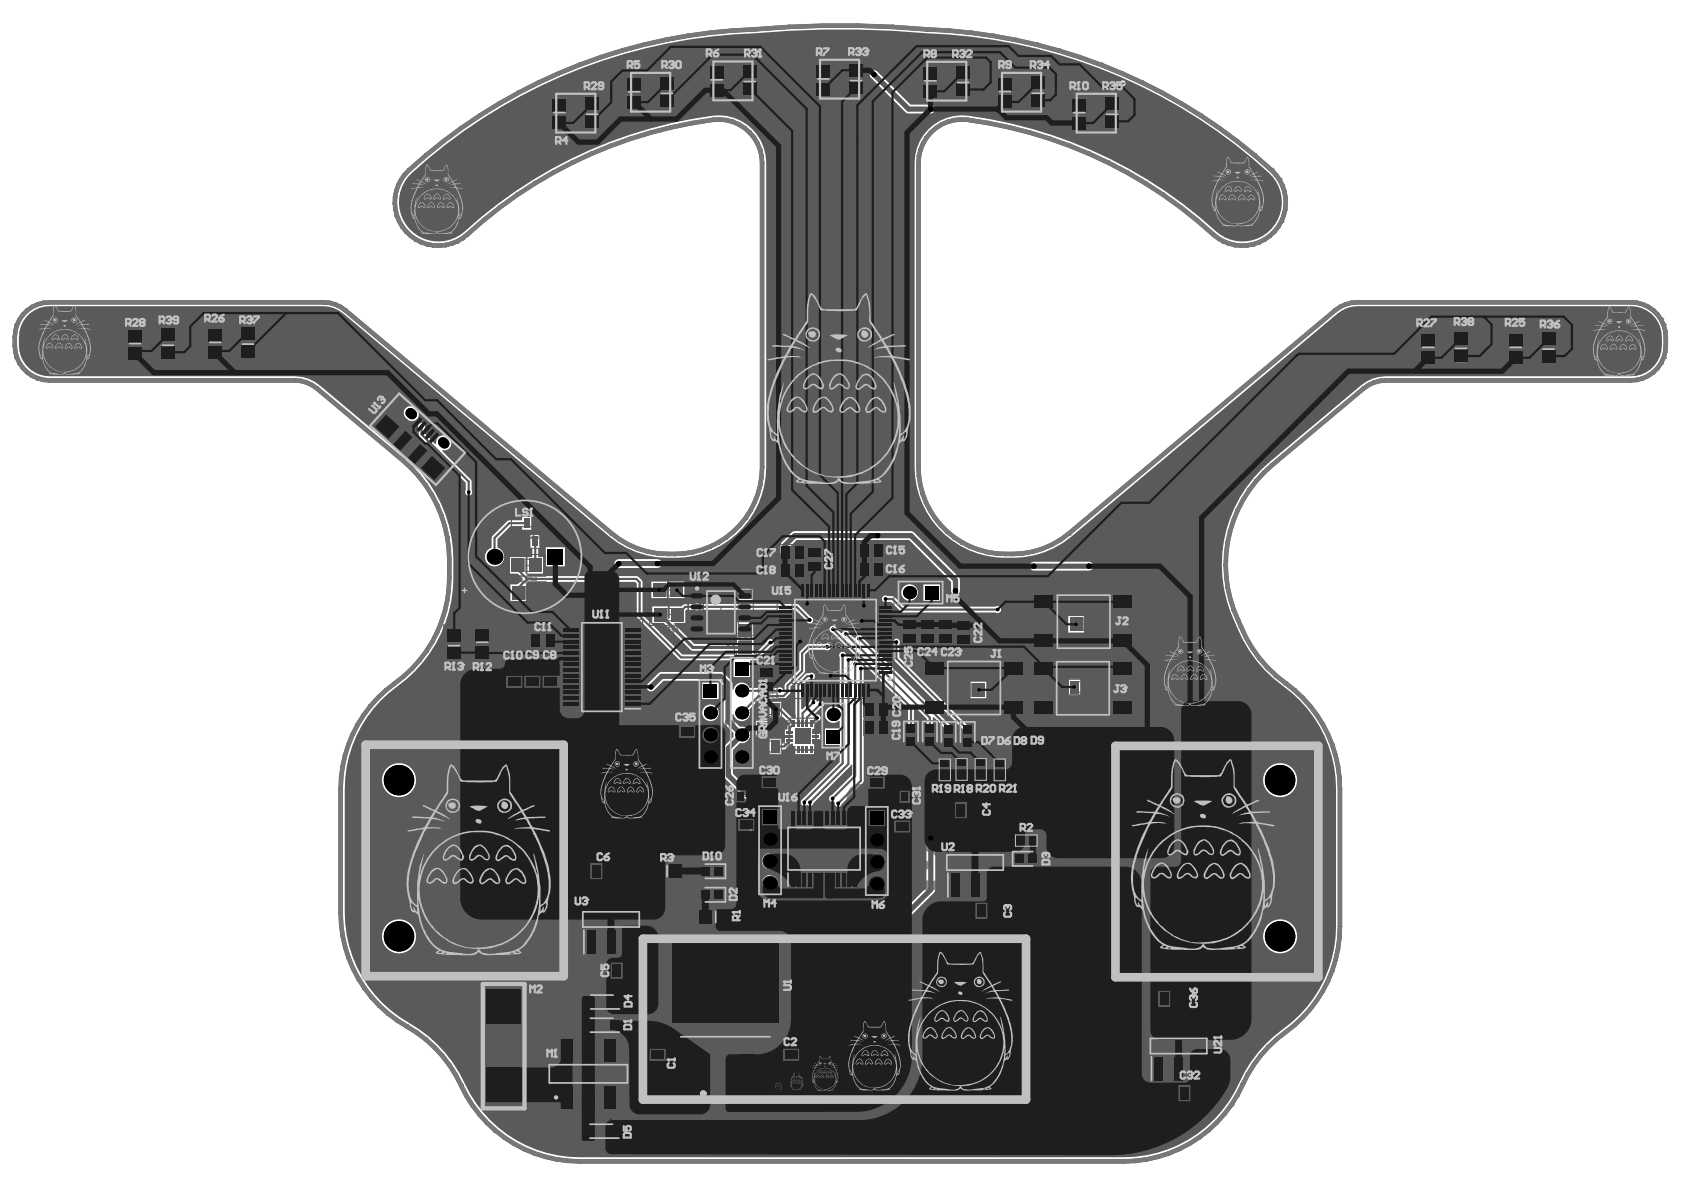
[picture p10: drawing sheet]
<svg xmlns="http://www.w3.org/2000/svg" width="297mm" height="210mm" viewBox="0 0 297 210" stroke-linecap="round" stroke-linejoin="round" font-family="sans-serif">
<path d="M2.8 63.1h.1M2.8 61l.1 1 .3 1M3.2 64.1h.1M3.3 64.2l.6 .8M3.6 64l.6 .8" fill="none" stroke="#5a5a5a" stroke-width=".39"/>
<circle cx="2.8" cy="63.1" r=".19" fill="#5a5a5a"/>
<g fill="none" stroke="#5a5a5a" stroke-width=".39">
<path d="M69.4 35.9l.1 1.1M69.5 34.8h.1M69.5 37h.1M70.6 39l1.2 1.7M2.5 58.4l-.1 1M2.5 58.3h.1M2.8 57.3l-.3 1M2.8 57.3h.1M3.2 57.4l-.3 1-.1 1.1M3.2 56.3h.1M3.9 55.4l-.6 .9M3.9 55.4h.1"/>
<path d="M4.2 55.6l-.6 .9M4.7 54.6h.1M5.8 54.3l-.9 .6M58.1 53.2l1 .3M70.8 40.1h.1M70.8 40.1l.7 .9M71.5 41h.1M72.3 41.8h.1M2.4 61l.1 1.1M2.5 62.1l.3 1M2.5 62.1h.1M4.7 65.8h.1"/>
<path d="M4.9 65.5l.9 .6M6.6 66.9h.1M52 67.3l1 .1 1 .3M52 66.9l1 .1M54.9 68.1l.9 .6M55.1 67.8l.9 .6M71.2 81.1h.1M72.6 82.4h.1M60.2 135.2l-.2 2M61.2 131.4h.1M61.2 131.3h.1M62 129.5l-.8 1.8"/>
<path d="M62 129.5h.1M62.4 129.7l-.8 1.8M66.5 123l-1.3 1.4M66.5 123h.1M68 121.6h.1M69.5 120.4l-1.5 1.2M69.5 120.4h.1M60 163.1l.2 2M62.1 170.9h.1M63 172.7h.1M64.1 174.4h.1M64.1 174.5h.1"/>
<path d="M65.4 176.1h.1M70.1 179.8l1.7 1.1M71.6 181.2h.1M71.8 180.9h.1"/>
</g>
<circle cx="70.8" cy="40.1" r=".19" fill="#5a5a5a"/>
<path d="M70.1 32.6h.1M70.2 39.1v.1M70.2 39.1h.1M70.2 39.2h.1M70.2 39.2l.6 .9M70.4 32.8l-.3 1M70.8 40.1h.1" fill="none" stroke="#5a5a5a" stroke-width=".39"/>
<circle cx="70.1" cy="32.6" r=".19" fill="#5a5a5a"/>
<g fill="none" stroke="#5a5a5a" stroke-width=".39">
<path d="M70.6 31.6h.1M71.2 30.7l-.6 .9M71.2 30.7h.1M72 29.9l-.8 .8M72.3 30.2l-1.4 1.6M74.2 42.9l1.1 .4M75.3 43.3h.1M74 83.9h.1M75.2 85.5h.1M74.1 116.6h.1M75.3 115h.1M73.4 182.3l1.6 1.2"/>
<path d="M73.6 182h.1M73.6 182l1.6 1.2M75.2 183.2h.1"/>
</g>
<circle cx="74.2" cy="42.9" r=".19" fill="#5a5a5a"/>
<g fill="none" stroke="#5a5a5a" stroke-width=".39">
<path d="M73.2 42.4h.1M73.2 42.4l1 .5M73.4 42.1l2 .8M74.2 42.9h.1M76.3 87.2h.1M76.9 89.2l.8 1.8M77.3 89h.1M77.3 89l.7 1.9M78 90.9h.1M78.6 92.8h.1M78.7 94.8l.3 2M76.4 113.3h.1"/>
<path d="M77.3 111.5h.1M78.1 109.7h.1M78.3 107.7l-.6 1.9M78.7 107.8l-.6 1.9M78.7 107.8h.1M76.5 184.9l1.4 1.5"/>
</g>
<circle cx="78.6" cy="43.4" r=".19" fill="#5a5a5a"/>
<path d="M76.4 43.5h.1M76.4 43.5h1.1M78.6 43l-2.2 .1M78.6 43.4l-1.1 .1M78.6 43.4h.1M81.2 191.6h.1M81.2 191.6l.9 1.8M81.5 191.4h.1M82.1 193.4h.1" fill="none" stroke="#5a5a5a" stroke-width=".39"/>
<g fill="#5a5a5a">
<circle cx="81.2" cy="191.6" r=".19"/>
<circle cx="81.5" cy="191.4" r=".19"/>
</g>
<path d="M79.7 43.2h.1M79.4 98.8h.1M80.6 189.6h.1M81.2 191.6h.1" fill="none" stroke="#5a5a5a" stroke-width=".39"/>
<g fill="#5a5a5a">
<circle cx="79.7" cy="43.2" r=".19"/>
<circle cx="81.7" cy="42.2" r=".19"/>
</g>
<g fill="none" stroke="#5a5a5a" stroke-width=".39">
<path d="M81.2 22.4h.1M84.5 20.2h.1M85.1 38.7h.1M79.7 43.2h.1M80.7 42.7l-1 .5M80.8 42.7h-.1M81.5 41.9l-1.9 .9M81.7 42.2h.1M81.7 42.2l-.9 .5M83.2 195.1h.1M83.2 195.1l1.2 1.6M83.5 194.9l1.2 1.6"/>
<path d="M85.8 198.2h.1M85.8 198.2l1.4 1.4M87.2 199.6h.1M87.3 199.6h.1"/>
</g>
<circle cx="85.8" cy="198.2" r=".19" fill="#5a5a5a"/>
<path d="M88.1 36.4h.1M91.1 34.2h.1M86 197.9l1.5 1.4M88.9 200.8h.1M88.9 200.8l1.7 1.1M89.1 200.5l1.7 1.1M90.6 201.9h.1" fill="none" stroke="#5a5a5a" stroke-width=".39"/>
<circle cx="91.4" cy="16.2" r=".19" fill="#5a5a5a"/>
<g fill="none" stroke="#5a5a5a" stroke-width=".39">
<path d="M91.4 16.2h.1M98.5 12.8h.1M102.2 11.3h.1M105.9 9.9h.1M109.7 8.7h.1M97.5 30.3h.1M114.7 23.2h.1M118.3 22.3h.1M126.9 21.3l1.2 .1M126.9 20.9h.1M126.9 20.9l1.2 .1M128.1 21h.1"/>
<path d="M109.2 95.4h.1M110.8 96.3l1.6 .7M111 95.9l1.6 .7M112.5 97h.1M116 97.8h.1M117.8 97.9h1.3M120.7 97.8h.1M123.9 97.2h.1M125.2 96.2l-1.4 .6M125.4 96.6l-1.5 .6M125.4 96.6h.1M126.8 95.8h.1"/>
<path d="M126.9 95.8h.1M128 94.6l-1.4 .9M128.2 95l-1.3 .8M92.4 202.9h.1M98.2 204.7h.1M98.2 204.7l2 .3M98.2 204.3l2 .3M100.2 205h.1"/>
</g>
<circle cx="131.6" cy="91.5" r=".19" fill="#5a5a5a"/>
<g fill="none" stroke="#5a5a5a" stroke-width=".39">
<path d="M133.1 5h.1M133.2 5.4h.1M139.2 4.6h.1M157.4 4.6h.1M129.3 21.3h.1M129.3 21.3l1.1 .5M130.4 21.8l1 .6M132.4 23.3h.1M132.4 23.3l.7 .9M132.8 24.4l.6 1M133.1 24.2h.1M133.2 24.2l.6 1"/>
<path d="M133.8 25.2h.1M133.9 26.5l.2 1.1 .1 1.1M134.2 26.3l.3 1.2 .1 1.2M134.6 28.7h.1M129.5 93.9h.1M130.6 92.8l-1.1 1.1M130.6 92.8h.1M131.6 91.5l-1 1.3M131.6 91.5h.1M132.5 90.2h.1M133.3 88.7l-.8 1.5M133.3 88.7h.1"/>
<path d="M133.8 87.2h.1M133.9 85.6l-.4 1.5M134.2 82.4l-.1 1.6M134.3 85.7l-.5 1.5M134.3 85.6h.1M134.5 84h.1M134.6 82.4l-.1 1.6M134.6 82.4h.1M162.5 85.6l.4 1.5M162.6 87.2h.1"/>
</g>
<circle cx="162.6" cy="87.2" r=".19" fill="#5a5a5a"/>
<g fill="none" stroke="#5a5a5a" stroke-width=".39">
<path d="M163.5 5h.1M167.4 5.2h.1M171.4 5.6h.1M175.3 6.2h.1M179.2 6.9h.1M183 7.7h.1M161.8 28.7h.1M161.9 27.5h.1M161.9 27.5l-.1 1.2M162.2 26.4l-.3 1.1M162.2 26.4h.1M162.2 26.3h.1"/>
<path d="M162.5 26.5l-.2 1.1-.1 1.1M162.6 25.2h.1M164.3 23.5l-.7 .9M166 21.8l-1 .6M167.1 21.3h.1M168.3 21l-1.2 .3M168.3 21h.1M168.3 21.4l-1.1 .3M178.1 22.3h.1M181.7 23.2h.1M161.8 82.4l.1 1.6M161.8 82.4h.1"/>
<path d="M161.9 84h.1M162.1 85.6v.1M162.1 85.7l.5 1.5M162.2 82.4l.1 1.6M163.5 88.6l.7 1.4M163.9 90.2h.1M164.8 91.5h.1M164.8 91.5l1 1.3M165.8 92.8h.1M166.9 93.9h.1M168.2 95h.1M169.8 95.5l1.4 .7"/>
<path d="M171 96.6h.1M177.3 97.9h1.3M180.5 97.8h-.1M183.9 97h.1"/>
</g>
<circle cx="183" cy="7.7" r=".19" fill="#5a5a5a"/>
<g fill="none" stroke="#5a5a5a" stroke-width=".39">
<path d="M183 7.7h.1M186.8 8.8h.1M190.6 10h.1M198 12.8h.1M192.2 27h.1M195.6 28.6h.1M198.9 30.3h.1M187 95l-1.6 .9M187.2 95.4l-1.6 .9M187.2 95.4h.1M198.2 205.1h.1M200.2 204.6l-2 .1"/>
<path d="M200.3 205l-2.1 .1"/>
</g>
<circle cx="198" cy="12.8" r=".19" fill="#5a5a5a"/>
<g fill="none" stroke="#5a5a5a" stroke-width=".39">
<path d="M201.6 14.4h.1M208.6 18.2h.1M205.3 34.2h.1M208.3 36.4h.1M211.3 38.7h.1M211.9 20.3h.1M215.2 22.5h.1M214.7 42.2h.1M214.7 42.2l.9 .5M214.9 41.9l.9 .5M215.6 42.7h.1M215.7 42.7h.1"/>
<path d="M217.8 43.4l1.1 .1M216 99.7h.1M216.8 93.7h.1M217.4 91.8l-.6 1.9M217.4 91.8h.1M217.4 91.7h.1M217.7 91.9l-.6 1.9M218.1 89.9h.1M216.8 105.7h.1M217.4 107.6h.1M217.4 107.6l.8 1.9M217.8 107.5l.8 1.8"/>
<path d="M218.2 109.5h.1M218.6 109.3h.1M219.1 110.5h.1M214.8 198.1h.1M217.4 195h.1M218.5 193.2h.1M219 191.2l-.9 1.8M219 191.2h.1M202.3 204.7h.1M204.3 204.3h.1M206.2 203.6l-1.9 .7M206.3 203.6h-.1"/>
<path d="M208.1 202.8h.1M209.7 201.5l-1.7 1M211.7 200.8h.1"/>
</g>
<circle cx="217.8" cy="43.4" r=".19" fill="#5a5a5a"/>
<path d="M216.7 43.2h.1M216.7 43.2l1.1 .2M217.8 43.4h.1" fill="none" stroke="#5a5a5a" stroke-width=".39"/>
<circle cx="216.7" cy="43.2" r=".19" fill="#5a5a5a"/>
<path d="M216.7 43.2h.1M216.8 42.8l2.1 .3" fill="none" stroke="#5a5a5a" stroke-width=".39"/>
<circle cx="216.7" cy="43.2" r=".19" fill="#5a5a5a"/>
<path d="M218.4 24.8h.1M220 43.5h.1M221.1 43.3l-1.1 .2M221.1 43.3h.1M222.2 42.9h.1M222.2 42.9l-1.1 .4M221.4 84.7h.1M220.7 114.5h.1M219.9 189.4h.1" fill="none" stroke="#5a5a5a" stroke-width=".39"/>
<circle cx="221.1" cy="43.3" r=".19" fill="#5a5a5a"/>
<path d="M221.5 27.3h.1M221.1 43.3h.1M222 42.6l-2 .5M223.7 117.6l1.5 1.4" fill="none" stroke="#5a5a5a" stroke-width=".39"/>
<circle cx="223.4" cy="117.8" r=".19" fill="#5a5a5a"/>
<path d="M224.2 30.2l.7 .8M224.4 29.9l.8 .8M225.3 39.9l-.7 .8M223.2 42.4h.1M224.1 41.8l-.9 .6M224.1 41.8h.1M224.9 41h.1M222.8 83.3h.1M223.4 117.8h.1" fill="none" stroke="#5a5a5a" stroke-width=".39"/>
<circle cx="224.4" cy="29.9" r=".19" fill="#5a5a5a"/>
<g fill="none" stroke="#5a5a5a" stroke-width=".39">
<path d="M224.4 29.9h.1M225.8 31.6h.1M226 32.8l.5 2M226.2 39.1v.1M226.2 39.1h.1M226.3 32.6h.1M226.4 32.6l.3 1.1M226.6 35.9l-.4 2.1M226.6 38.1h.1M226.7 33.7h.1M226.7 33.7l.2 1.1M226.9 37l-.3 1.1"/>
<path d="M226.9 37h.1M226.9 34.8h.1M227 35.9l-.1 1.1M236.5 54.3l-.9 .6M239.4 53.1l-1.1 .1M239.4 53.5l-1 .1M288.8 53.2l1 .3M293.2 56.3h.1M293.3 57.4l.2 1 .1 1.1M293.6 57.3h.1M242.3 67.3h.1M243.3 67l-1 .3"/>
<path d="M243.4 67.4l-1 .3-.9 .4M289.8 66.9l-1 .3M292.5 65.1l-.8 .7M292.5 65h.1M292.8 64l-.6 .8-.7 .7M293.1 64.2l-.6 .8M293.1 64.2h.1M293.2 64.1h.1M293.6 61l-.1 1-.2 1M293.6 63.1h.1M226.6 120.7h.1M226.6 120.7l1.6 1.2"/>
<path d="M226.9 120.4h.1M226.9 120.4l1.5 1.2M228.4 121.6h.1M229.6 123.2l1.3 1.5M229.9 123h.1M229.9 123l1.3 1.4M231.2 124.4h.1M232.1 126.3l1.1 1.6M232.4 126h.1M232.4 126l1.1 1.7M234.4 129.5h.1M235.2 131.3h.1"/>
<path d="M235.2 131.4h.1M235.8 133.2h.1M235.8 135.3l.3 1.9M236.2 135.2l.2 2M229.9 179.6h.1M234.1 172.9l-.9 1.8M234.4 173.1l-.9 1.8M234.4 173.1h.1M235.8 169.4l-.6 1.9M235.8 169.4h.1M236.1 163.4v2M236.5 163.4l-.1 2"/>
<path d="M228.4 181h.1"/>
</g>
<circle cx="293.2" cy="56.3" r=".19" fill="#5a5a5a"/>
<g fill="none" stroke="#5a5a5a" stroke-width=".39">
<path d="M145.3 4.3h.1M151.4 4.4h.1M69.5 34.8l-.1 1.1M70.2 38l.4 1M70.6 31.6l-.5 1M70.9 31.8l-.5 1M94.3 32.2h-.1M130.2 22.1l1 .7M133.4 25.4l.5 1.1M133.8 25.2l.4 1.1M162.6 25.2l-.4 1.1M163 25.4l-.5 1.1"/>
<path d="M164.9 22.5l-.8 .7M166.2 22.1l-1 .7-.9 .7M2.4 59.5v1.5M2.8 57.3h.1M2.8 59.5v1.5M3.2 56.3l-.4 1M3.6 56.5l-.4 .9M5.6 54l-.9 .6M6.6 53.5l-1 .5M6.7 53.9l-.9 .4M58 53.6l1 .3 1 .4M59.2 53.5l.9 .5"/>
<path d="M71.5 41l.8 .7M71.8 40.7l.8 .8M72.3 41.7h.1M82.6 41.5h.1M291.5 54.9l.7 .7 .6 .9M291.8 54.6h.1M291.8 54.6l.7 .8M292.5 55.4h.1M292.5 55.4l.6 .9M293.1 56.3h.1M2.8 63.2h.1M2.8 63.2l.4 .9"/>
<path d="M3.2 63l.4 1M4.7 65.8l.9 .7M5.6 66.5h.1M5.6 66.5l1 .4M5.8 66.1l.9 .5M70.9 81.4l1.5 1.3M71.2 81.1l1.4 1.3M73.7 84.2l1.2 1.5M74 83.9l1.2 1.6M76.3 87.2l1 1.8M77.7 91l1 3.8M78 90.9l.6 1.9"/>
<path d="M107.8 94.3h.1M107.8 94.3l1.4 1.1M108 94l1.4 1M114.2 97.5h.1M114.2 97.5l1.8 .3M114.3 97.1l1.7 .3M117.8 97.5h1.3M122.2 97.2l-1.5 .2M122.3 97.6l-1.6 .2M131.3 91.3l-1 1.2M133.5 87.1l-.6 1.5M133.8 87.2l-.5 1.5"/>
<path d="M134.1 84l-.2 1.6M134.5 84l-.2 1.6M161.9 84l.2 1.6M162.3 84l.2 1.6M163.9 90.2l.9 1.3M164.2 90l1.9 2.5M166.9 93.9l1.3 1.1M167.2 93.6l1.2 1M174.1 97.6h.1M177.3 97.5h1.3M182.2 97.5h.1M183.9 97l-1.7 .5"/>
<path d="M71.3 119.4h.1M72.5 117.8l-1.4 1.4M75 114.8l-1.2 1.6M75.3 115l-1.2 1.6M79 103.8l-.7 3.9M60 137.2l-.1 2M61.6 131.5l-.6 1.8M62.9 127.7l-.9 1.8M63.3 127.9l-.9 1.8M65.2 124.4l-1.2 1.6M65.5 124.7l-1.2 1.6M61.1 167l.6 1.9 1.7 3.6"/>
<path d="M61.3 169.1l.8 1.8M62.1 170.9l.9 1.8M64.1 174.5l1.3 1.6M64.5 174.2l1.2 1.6M67.1 177.3l1.4 1.3M79.5 187.8l1 1.7M80.2 189.7l1 1.9M80.6 189.6l.9 1.8M92.4 202.9l1.8 .7M92.5 202.5l1.9 .8"/>
</g>
<circle cx="188.6" cy="94.3" r=".19" fill="#5a5a5a"/>
<g fill="none" stroke="#5a5a5a" stroke-width=".39">
<path d="M202.2 32.2h.1M213.8 41.5h.1M213.8 41.5l.9 .7M214.1 41.2l.8 .7M188.6 94.3h.1M217.1 93.8l-.6 3.9M218.5 90l-.8 1.9M219.1 88.1l-1.7 3.6M221.4 84.8l-1.2 1.6M216.5 101.7l.2 2 1.1 3.8M216.8 105.7l.6 1.9M218.2 109.5l.5 1.1"/>
<path d="M218.6 109.3l.5 1.2M219.6 112.6l1.1 1.8M220 112.4l1 1.8M220.7 114.5l1.3 1.7M222 116.2h.1M215.8 196.4l-1.3 1.4M218.1 193l-1 1.7M218.4 193.2l-1 1.8M221 187.7l-1.1 1.7M221 187.7h.1M221.3 187.9l-1 1.7M225 183.2l-1.4 1.4"/>
<path d="M225.3 183.5l-1.5 1.3M206.1 203.3l-1.9 .6"/>
</g>
<circle cx="224.9" cy="119.3" r=".19" fill="#5a5a5a"/>
<g fill="none" stroke="#5a5a5a" stroke-width=".39">
<path d="M225.8 31.6l.5 1M226.2 38l-.4 1M226.5 34.8l.1 1.1M226.6 38.1l-.4 1M226.9 34.8l.1 1.1M224.1 41.7h.1M224.6 40.7l-1.6 1.4M224.9 41l-.8 .7M236.2 54l-.8 .6M237.2 53.5l-.9 .5M237.4 53.9l-.9 .4M288.7 53.6l1 .3 .9 .4"/>
<path d="M290.6 66.1l-.9 .5-1 .2M293.6 63.2l-.4 .9M293.6 63.2h.1M224.3 81.9l-1.5 1.4M224.5 82.2l-1.4 1.3M223.4 117.8l1.5 1.5M224.9 119.3h.1M233.2 127.9l.9 1.8M233.5 127.7l.9 1.8M235.2 131.4l1 3.8M235.4 133.3l.4 2M236.1 137.2v2"/>
<path d="M236.4 137.2l.1 2M230.9 177.9l-1.3 1.5M231.2 178.2l-1.3 1.4M233.2 174.7l-1.1 1.6M233.5 174.9l-1.1 1.7M236.1 165.4l-.7 3.8M236.4 165.4l-.6 3.9M228.2 180.7l-1.6 1.2M228.4 181l-1.5 1.2"/>
</g>
<circle cx="293.6" cy="63.2" r=".19" fill="#5a5a5a"/>
<g fill="none" stroke="#5a5a5a" stroke-width=".39">
<path d="M94.9 14.4l-3.5 1.8M94.9 14.4h.1M102.2 11.3l-3.7 1.5M102.3 11.6l-3.6 1.5M113.5 7.7l-7.6 2.2M113.6 8.1l-3.8 1M125.2 5.6l-7.8 1.2M125.3 6l-3.9 .5M129.2 5.2h.1M139.2 4.6l-10 .6M139.2 5l-10 .6M145.3 4.7h6"/>
<path d="M157.4 5l6.1 .4M157.4 4.6l6.1 .4M163.5 5.4h.1M167.4 5.6l7.8 .9M167.4 5.2l7.9 1M182.9 8.1l3.8 1M183 7.7l3.8 1.1M194.3 11.3l3.7 1.5M69.5 37l.3 1.1M69.7 33.7l-.2 1.1M69.7 33.7h.1M69.8 38.1h.1"/>
<path d="M69.8 35.9l.4 2.1M70.1 32.6l-.4 1.1M70.1 33.8l-.2 1M84.5 20.2l-3.3 2.2M85.1 38.7l-2.8 2.5M94.5 32.5l-3.2 2.1M111.1 24.3l-3.5 1.3M114.7 23.2l-3.5 1.1M126.9 20.9l-1.2 .1-3.7 .5-3.6 .8M126.9 21.3h-1.1l-3.7 .6-3.7 .8M128.1 21.4l1.1 .3 1 .4M128.1 21l1.2 .3"/>
<path d="M132.1 23.5l.7 .9M134.2 28.7v53.7M134.6 28.7v53.7M161.8 28.7v53.7M162.2 28.7v53.7M163.3 24.2l-.7 1M163.3 24.2h.1M163.6 24.4l-.6 1M164 23.3l-.7 .9M167.1 21.3l-1.1 .5M167.2 21.7l-1 .4M168.3 21.4l1.2-.1h1.2l3.6 .6"/>
<path d="M169.5 20.9h.1M169.5 20.9l-1.2 .1M169.5 20.9l1.2 .1 3.7 .5M181.6 23.6l3.5 1.1M181.7 23.2l7.1 2.4M192.1 27.3l3.4 1.6M192.2 27l3.4 1.6M4.7 54.6l-.8 .8M4.9 54.9l-.7 .7M8.7 53.1l-1.1 .1-1 .3M8.7 53.5l-1 .1M57 53.5l1 .1"/>
<path d="M57 53.1l1.1 .1M60 54.3l.8 .6M72.3 41.8l.9 .6M75.3 43.3l1.1 .2M75.4 42.9l1 .2M79.6 42.8l-1 .2M79.7 43.2l-1.1 .2M292.8 56.5l.5 .9M293.2 56.3l.4 1M293.6 59.5v1.5M293.6 57.3h.1M3.9 65.1l.8 .7"/>
<path d="M4.2 64.8l.7 .7M6.6 66.9l1 .3 1.1 .1M7.7 66.8l1 .1M53.1 67l1 .3M54 67.7l.9 .4M54.1 67.3h.1M54.1 67.3l1 .5M293.3 63l-.5 1M72.4 82.7l1.3 1.5M72.6 82.4l1.4 1.5M74.9 85.7l1.1 1.7M75.2 85.5l1.1 1.7"/>
<path d="M79.1 94.8l.2 2M79.1 94.8h.1M79.4 98.8v3.1M109.2 95.4l1.6 .9M109.4 95l1.6 .9M112.6 96.6l1.7 .5M116 97.8l1.8 .1M120.7 97.8l-1.6 .1M123.8 96.8l-1.6 .4M126.6 95.5l-1.4 .7M126.8 95.8l-1.4 .8M130.3 92.5l-1.1 1.1"/>
<path d="M132.9 88.6l-.7 1.4M163.2 88.7h.1M163.2 88.7l.7 1.5M165.8 92.8l1.1 1.1M166.1 92.5l1.1 1.1M168.2 95l1.4 .8M168.4 94.6l1.4 .9M169.6 95.8h.1M169.6 95.8l2.9 1.4M171.2 96.2l3 1M172.5 97.2h.1M175.7 97.8h.1"/>
<path d="M178.7 97.9h.1M180.4 97.8l-1.7 .1M185.4 95.9l-1.6 .7-1.7 .5M185.6 96.3l-1.6 .7M221.7 85l-1.2 1.6M72.8 118.1h.1M74.1 116.6l-1.3 1.5M76.4 113.3l-1.1 1.7M77.3 111.6l-.9 1.7M77.7 109.6l-.7 1.8M78.1 109.7l-.8 1.8M59.9 139.2l.1 23.9"/>
<path d="M60.3 139.2v21.9M60.6 135.3l-.2 1.9M60.7 133.2h.1M64 126l-1.1 1.7M64.3 126.3l-1 1.6M66.8 123.2l-1.3 1.5M69.8 120.7l-1.6 1.2M69.8 120.7h.1M236.1 139.2v24.2M236.5 139.2v24.2M60.4 163.1l.2 2M63 172.7l1.1 1.7"/>
<path d="M63.4 172.5l1.1 1.7M65.4 176.1l1.4 1.4M65.7 175.8l1.4 1.5M66.8 177.5h.1M68.3 178.9l1.6 1.2M68.5 178.6l1.6 1.2M69.9 180.2h.1M69.9 180.2l1.7 1M76.8 184.6l1.4 1.6M79.1 188l1.1 1.7M81.5 191.4l.9 1.8M222.2 186.1l-1.2 1.6"/>
<path d="M90.6 201.9l1.8 1M90.8 201.6l1.7 .9M94.3 203.7l1.9 .6 2 .4M96.3 203.9l1.9 .4M100.2 205l2 .1M100.2 204.6l2 .1"/>
</g>
<circle cx="194.3" cy="11.3" r=".19" fill="#5a5a5a"/>
<g fill="none" stroke="#5a5a5a" stroke-width=".39">
<path d="M87.9 18.1l-3.4 2.1M87.9 18.1h.1M91.4 16.2l-3.5 1.9M91.4 16.2h.1M94.9 14.4h.1M98.5 12.8l-3.6 1.6M98.5 12.8h.1M98.7 13.1a94.9 94.9 0 0 0-26.4 17.1M102.2 11.3h.1M105.9 9.9l-3.7 1.4M105.9 9.9h.1M109.7 8.7h.1"/>
<path d="M109.8 9.1l-7.5 2.5M117.4 6.8l-3.9 .9M117.4 6.8h.1M121.3 6.1h.1M121.4 6.5l-7.8 1.6M125.2 5.6h.1M129.2 5.2l-4 .4M129.2 5.6l-3.9 .4M133.2 5.4h.1M139.2 4.6h.1M145.3 4.3l-6.1 .3M145.3 4.3l6 .1"/>
<path d="M145.3 4.3h.1M145.3 4.7l-6.1 .3M151.3 4.7l6.1 .3M151.3 4.4h.1M151.4 4.4l6 .2M157.4 4.6h.1M163.5 5.4h.1M163.5 5.4l3.9 .2M163.5 5l3.9 .2M167.4 5.2h.1M171.4 5.6h.1M175.2 6.5l7.7 1.6"/>
<path d="M175.3 6.2h.1M175.3 6.2l3.9 .7M179.2 6.9h.1M179.2 6.9l3.8 .8M183 7.7h.1M186.7 9.1a94.9 94.9 0 0 1 37.5 21.1M186.8 8.8h.1M186.8 8.8l3.8 1.2M190.6 10h.1M190.6 10l3.7 1.3M194.3 11.3h.1M198 12.8h.1"/>
<path d="M198 12.8l7.1 3.4M205.1 16.2h.1M205.1 16.2l6.8 4M69.4 35.9h.1M69.5 34.8h.1M69.5 37h.1M69.7 33.7h.1M69.8 38.1h.1M69.8 38.1l.4 1M69.9 34.8l-.1 1.1M70.1 32.6h.1M70.2 39.1h.1"/>
<path d="M70.2 39.1v.1M70.2 39.2h.1M70.6 31.6h.1M71.2 30.7h.1M72 29.9h.1M75 27.3l-3 2.6M75 27.3h.1M78.1 24.8l-3.1 2.5M78.1 24.8h.1M81.2 22.4l-3.1 2.4M81.2 22.4h.1M84.5 20.2h.1"/>
<path d="M85.2 38.7h-.1M88.1 36.4l-2.9 2.3M88.1 36.4h.1M91.1 34.2l-3 2.2M91.1 34.2h.1M91.3 34.6l-5.9 4.4-2.8 2.5M94.2 32.2l-3.1 2M94.3 32.2h-.1M97.5 30.3l-3.2 1.9M97.5 30.3h.1M104.2 27l-6.7 3.3M104.2 27h.1"/>
<path d="M107.6 25.6l-3.4 1.4M107.6 25.6h.1M111.2 24.3h-.1M114.7 23.2h.1M118.4 22.3l-3.7 .9M118.4 22.7a79.6 79.6 0 0 0-23.9 9.8M122 21.5h.1M125.7 21h.1M126.9 20.9h.1M128.1 21h.1M129.3 21.3h.1M130.4 21.8h.1"/>
<path d="M131.2 22.8l.9 .7M131.4 22.4l.1 .1M131.5 22.5l.9 .8M133.1 24.2h.1M133.8 25.2h.1M134.2 26.3v.1M134.5 27.5h.1M134.6 28.7h.1M161.8 28.7h.1M161.9 27.5h.1M162.2 26.3v.1M162.6 25.2h.1"/>
<path d="M163.3 24.2h.1M164.1 23.2l-.1 .1M165 22.4l-.1 .1M166 21.8h.1M167.1 21.3h.1M168.3 21h.1M169.5 20.9h.1M170.7 21h.1M174.3 21.9l7.3 1.7M174.4 21.5h.1M174.4 21.5l7.3 1.7M181.7 23.2h.1"/>
<path d="M185.1 24.7l7 2.6M185.3 24.3h.1M188.8 25.6h.1M188.8 25.6l3.4 1.4M195.5 28.9a79.6 79.6 0 0 1 18.3 12.6M195.6 28.6h.1M195.6 28.6l3.3 1.7M198.9 30.3h.1M198.9 30.3l3.3 1.9M202.2 32.2h.1M202.2 32.2l3.1 2M205.3 34.2h.1"/>
<path d="M205.3 34.2l3 2.2M208.3 36.4h.1M208.3 36.4l3 2.3M211.3 38.7h.1M211.3 38.7l2.8 2.5M211.9 20.2v.1M211.9 20.3l3.3 2.2M215.2 22.5h.1M215.2 22.5l3.2 2.3M218.4 24.8h.1M218.4 24.8l3 2.5M221.4 27.3h.1"/>
<path d="M221.5 27.3l2.9 2.6M224.4 29.9h.1M224.9 31l1.1 1.8M225.2 30.7l.6 .9M225.8 39l-.5 .9M225.8 31.6h.1M226.2 39.2l-.6 .9M226.2 39.2h.1M226.2 39.1v.1M226.2 39.1h.1M226.3 32.6h.1M226.6 38.1h.1"/>
<path d="M226.7 33.7h.1M226.9 37h.1M226.9 34.8h.1M227 35.9h.1M2.4 59.4v.1M2.5 58.3v.1M2.5 58.3h.1M2.8 57.3h.1M3.3 56.3h-.1M3.9 55.4h.1M4.7 54.6h.1M5.6 54h.1"/>
<path d="M6.6 53.5h.1M7.6 53.2h.1M7.7 53.6l-1 .3M8.7 53.1h.1M8.7 53.1h48.3M8.7 53.5h48.3M58.1 53.2h.1M59.1 53.5h.1M60.1 54h.1M60.2 54l.8 .6 47 39.4M60.8 54.9l47 39.4M70.8 40.1h.1"/>
<path d="M71.5 41h.1M72.3 41.7v.1M72.6 41.5l.8 .6M73.2 42.4h.1M74.2 42.9h.1M75.3 43.3h.1M76.4 43.5h.1M77.5 43.5h.1M78.6 43.4h.1M79.7 43.2h.1M80.8 42.7h-.1M81.7 42.2h.1"/>
<path d="M82.3 41.2l-.8 .7M82.6 41.5l-.9 .7M82.6 41.5h.1M213.8 41.5h.1M214.7 42.2h.1M215.6 42.7h.1M215.7 42.7h.1M215.7 42.7l1 .5M215.8 42.4l1 .4M216.7 43.2h.1M217.8 43.4h.1M218.9 43.5h.1"/>
<path d="M220 43.1h-1.1M220 43.5h-1.1M220 43.5h.1M221.1 43.3h.1M222.2 42.9h.1M223 42.1l-1 .5M223.2 42.4l-1 .5M223.2 42.4h.1M224.1 41.7v.1M225.6 40.1l-.7 .9M225.6 40.1h.1M235.4 54.6l-47 39.4-1.4 1"/>
<path d="M235.6 54.9l-47 39.4M236.3 54h-.1M238.3 53.2l-1.1 .3M238.4 53.6l-1 .3M239.4 53.1h.1M239.4 53.1h48.3M239.4 53.5h48.3l1 .1M287.7 53.1h.1M287.7 53.1l1.1 .1M289.8 53.5l1 .5 1 .6M290.6 54.3l.9 .6M292.5 55.4h.1"/>
<path d="M293.1 56.3h.1M293.2 56.3h.1M293.6 57.3h.1M293.6 57.3l.3 1M293.9 58.3h.1M293.9 58.3l.1 1.1M294 59.4v.1M294 59.5v1.5M2.4 61h.1M2.5 62.1h.1M2.8 63.1h.1M3.2 64.1l.1 .1"/>
<path d="M3.9 65v.1M4.7 65.8h.1M5.6 66.5h.1M6.6 66.9h.1M6.7 66.6l1 .2M7.6 67.2h.1M8.7 67.3h.1M8.7 67.3h43.3M8.7 66.9h43.3M53 67h.1M54.1 67.3h.1M55.1 67.8h.1"/>
<path d="M55.8 68.7l15.1 12.7M56 68.4l15.2 12.7M240.4 68.4l-16.1 13.5M240.4 68.4h.1M241.3 67.8l-.9 .6M241.3 67.8h.1M241.5 68.1l-17 14.1M242.3 67.3l-1 .5M287.7 67.3h-43.2l-1.1 .1M287.7 67.3h.1M288.7 66.8l-1 .1h-43.3l-1.1 .1M288.8 67.2l-1.1 .1"/>
<path d="M290.9 66.5l-1.1 .4M290.9 66.5h.1M291.5 65.5l-.9 .6M291.7 65.8l-.8 .7M291.8 65.8h-.1M292.5 65v.1M293.2 64.1l-.1 .1M293.2 64.1h.1M293.6 63.2h.1M293.9 62.1l-.3 1.1M293.9 62.1h.1M294 61l-.1 1.1"/>
<path d="M294 61h.1M72.6 82.4h.1M74 83.9h.1M75.2 85.5h.1M76 87.4l.9 1.8M76.3 87.2h.1M77.3 89h.1M78 90.9h.1M78.6 92.8l.5 2M79 96.8v7M79.1 94.8h.1M79.3 96.8l.1 2"/>
<path d="M79.4 98.8h.1M107.8 94.3h.1M109.2 95.4h.1M110.8 96.3h.1M112.5 97h.1M112.5 97l1.7 .5M114.2 97.5h.1M116 97.8h.1M116 97.4l1.8 .1M117.8 97.9h.1M119.1 97.9h.1M120.7 97.4l-1.6 .1"/>
<path d="M120.7 97.8h.1M122.3 97.6h.1M123.9 97.2l-1.6 .4M123.9 97.2h.1M125.4 96.6h.1M126.9 95.8h-.1M129.2 93.6l-1.2 1M129.5 93.9l-1.3 1.1M129.5 93.9h.1M130.6 92.8h.1M132.2 90l-.9 1.3M132.5 90.2l-.9 1.3"/>
<path d="M132.5 90.2h.1M133.3 88.7h.1M133.8 87.2h.1M134.3 85.6v.1M134.5 84h.1M134.6 82.4h.1M161.8 82.4h.1M161.9 84h.1M162.1 85.6v.1M162.6 87.2h.1M162.6 87.2l.5 1.5M162.9 87.1l.6 1.5"/>
<path d="M163.1 88.7h.1M163.9 90.2h.1M164.8 91.5h.1M165.8 92.8h.1M166.9 93.9h.1M168.2 95h.1M169.6 95.8h.1M171 96.6h.1M172.5 97.2l1.6 .4M174.1 97.6h.1M174.1 97.6l3.2 .3M174.2 97.2l3.1 .3"/>
<path d="M177.3 97.9h.1M178.7 97.9h-.1M180.5 97.8h-.1M182.1 97.1l-1.7 .3-1.8 .1M182.2 97.5l-1.7 .3M182.2 97.5h.1M183.9 97h.1M184 97h-.1M185.6 96.3h.1M187.2 95.4h.1M188.6 94.3l-1.4 1.1M188.6 94.3h.1"/>
<path d="M216 99.7h.1M216 99.7l.1 2M216.1 97.7l-.1 2M216.1 97.7h.1M216.3 95.7l-.2 2M216.3 95.6v.1M216.5 97.7v4M216.8 93.7l-.5 1.9M216.8 93.7h.1M217.4 91.8h.1M217.4 91.7v.1M218.2 89.9h-.1"/>
<path d="M219.1 88.1h.1M220.2 86.4l-1.1 1.7M220.5 86.6l-2 3.4M221.4 84.7v.1M222.8 83.3l-1.4 1.4M222.8 83.3h.1M223.1 83.5l-1.4 1.5M224.3 81.9h.1M71.1 119.2l-1.6 1.2M71.3 119.5l-1.5 1.2M71.3 119.4v.1M72.8 118.1l-1.5 1.3"/>
<path d="M72.8 118.1h.1M73.8 116.4l-1.3 1.4M74.1 116.6h.1M75.3 115h.1M76.4 113.3h.1M77 111.4l-2 3.4M77.3 111.5v.1M78.1 109.7h.1M79.1 105.9l-.4 1.9M79.1 105.8v.1M79.4 101.9l-.3 3.9M79.4 101.9h.1"/>
<path d="M216.1 101.7h.1M216.1 101.7l.3 2M216.4 103.7h.1M216.4 103.7l.4 2M217.4 107.6h.1M218.2 109.5h.1M218.7 110.6h.1M218.7 110.6l.9 2M219.1 110.5l.9 1.9M219.6 112.6h.1M220.7 114.4v.1M221 114.2l1.3 1.8 1.4 1.6"/>
<path d="M222 116.2l1.4 1.6M223.4 117.8h.1M224.9 119.3h.1M225 119.3l1.6 1.4M225.2 119l1.7 1.4M59.9 139.2h.1M60 137.2h.1M60.2 135.2h.1M60.4 137.2l-.1 2M60.6 133.3l-.4 1.9M60.7 133.2l-.1 .1M61 133.3l-.4 2"/>
<path d="M61.2 131.3l-.5 1.9M62 129.5h.1M62.9 127.7h.1M64 126h.1M65.2 124.4h.1M66.5 123h.1M68 121.6l-1.5 1.4M68.2 121.9l-1.4 1.3M69.5 120.4h.1M69.8 120.7h.1M226.6 120.7h.1M226.9 120.4h.1"/>
<path d="M228.2 121.9l1.4 1.3M228.4 121.6l1.5 1.4M230.9 124.7l1.2 1.6M231.2 124.4h.1M231.2 124.4l1.2 1.6M232.4 126h.1M233.5 127.7h.1M234.1 129.7l1.3 3.6M234.4 129.5l.8 1.9M235.8 133.2v.1M236.2 135.2h.1M236.4 137.2h.1"/>
<path d="M236.5 139.2h.1M59.9 161.1h.1M60 163.1h.1M60.2 165.1l.5 2M60.3 161.1l.1 2M60.6 165.1l.5 1.9M60.7 167.1h.1M60.7 167.1l.6 1.9M61.3 169v.1M62.1 170.9h.1M63 172.7h.1M64.1 174.4h.1"/>
<path d="M64.1 174.4v.1M65.4 176.1h.1M66.8 177.5v.1M66.8 177.6l1.5 1.3M229.6 179.4l-1.4 1.3M229.9 179.6l-1.5 1.4M231.2 178.1v.1M232.1 176.3l-1.2 1.6M232.4 176.6l-1.2 1.5M232.4 176.6h.1M233.5 174.9h.1M234.4 173.1h.1"/>
<path d="M235.2 171.2l-.8 1.9M235.4 169.2l-1.3 3.7M235.8 169.3v.1M236.2 167.4h.1M236.4 165.4h.1M236.5 163.4h.1M69.9 180.1v.1M71.6 181.2h.1M71.6 181.2l1.8 1.1M71.8 180.9h.1M71.8 180.9l1.8 1.1M73.6 182h.1"/>
<path d="M75 183.5l1.5 1.4M75.2 183.2h.1M75.2 183.2l1.6 1.4M76.8 184.6h.1M77.9 186.4l1.2 1.6M78.2 186.2l1.3 1.6M80.5 189.5l.1 .1M80.6 189.6h.1M81.2 191.6h.1M81.5 191.4h.1M82.1 193.4h.1M82.1 193.4l1.1 1.7"/>
<path d="M82.4 193.2l1.1 1.7M83.2 195.1h.1M84.4 196.7h.1M84.4 196.7l1.3 1.5M84.7 196.5l1.3 1.4M85.8 198.2h.1M87.2 199.6h.1M87.3 199.6h.1M87.3 199.6l1.6 1.2M87.5 199.3l1.6 1.2M213.3 199.5l-1.6 1.3M213.3 199.5h.1"/>
<path d="M214.5 197.8l-1.5 1.4-1.6 1.3-1.7 1M214.8 198.1l-1.5 1.4M214.8 198.1h.1M217.1 194.7l-1.3 1.7M217.4 195l-1.3 1.6-1.3 1.5M217.4 195h.1M218.5 193.2h-.1M219 191.2h.1M219.4 191.4h.1M219.9 189.4l-.9 1.8M220.3 189.6l-1.8 3.6M221 187.7h.1"/>
<path d="M223.6 184.6l-1.4 1.5M223.6 184.6h.1M223.8 184.8l-2.5 3.1M226.6 181.9l-1.6 1.3M226.6 181.9h.1M226.9 182.2l-1.6 1.3M88.9 200.8h.1M90.6 201.9h.1M92.4 202.9h.1M94.2 203.6l.1 .1M94.4 203.3l1.9 .6M96.2 204.3h.1"/>
<path d="M98.2 204.7h.1M100.2 205h.1M102.2 205.1h.1M102.2 205.1h96M102.2 204.7h96M198.2 205.1h.1M204.2 203.9l-2 .4-2 .3M204.3 204.3l-2 .4-2 .3M204.3 204.3h.1M206.3 203.6h.1M208 202.5l-1.9 .8M208.1 202.8l-1.8 .8"/>
<path d="M208.1 202.8h.1M209.9 201.9l-1.8 .9M210 201.9h-.1M211.7 200.8l-1.7 1.1M211.7 200.8h.1"/>
</g>
<g fill="none" stroke="#5a5a5a" stroke-width=".18">
<path d="M96.7 16.8h3.9v6.7h-3.9zM97.6 18.5h2.1v3.3h-2.1zM98.6 19.4v1.5M102.6 16.5h3.8v6.7h-3.8zM103.4 18.2h2.1v3.3h-2.1zM103.7 19.9h1.5M104.5 19.1v1.5M109.9 13.1h3.8v6.8h-3.8zM110.8 14.8h2.1v3.3h-2.1zM111.1 16.5h1.5M111.8 15.7v1.6M115.7 12.8h3.9v6.7h-3.9z"/>
<path d="M116.6 14.5h2.1v3.3h-2.1zM116.9 16.2h1.5M117.7 15.4v1.5M124.5 11h3.8v6.8h-3.8zM125.3 12.7h2.2v3.3h-2.2zM125.6 14.4h1.6M126.4 13.6v1.6M130.3 10.7h3.9v6.7h-3.9zM131.2 12.4h2.1v3.3h-2.1zM131.5 14.1h1.5M132.2 13.3v1.5M143.3 10.9h3.8v6.7h-3.8z"/>
<path d="M144.1 12.6h2.2v3.3h-2.2zM144.4 14.2h1.6M145.2 13.5v1.5M149.1 10.6h3.8v6.7h-3.8zM150 12.3h2.1v3.3h-2.1zM150.3 13.9h1.5M151 13.2v1.5M162.2 11.2h3.8v6.7h-3.8zM163 12.9h2.2v3.3h-2.2zM163.3 14.6h1.6M164.1 13.8v1.5M168 10.9h3.8v6.7h-3.8z"/>
<path d="M168.8 12.6h2.2v3.3h-2.2zM169.2 14.3h1.5M169.9 13.5v1.5M175.3 13.1h3.9v6.7h-3.9zM176.2 14.8h2.1v3.3h-2.1zM176.5 16.4h1.5M177.2 15.7v1.5M181.1 12.8h3.9v6.7h-3.9zM182 14.5h2.1v3.3h-2.1zM182.3 16.1h1.5M183.1 15.4v1.5M188.4 16.8h3.9v6.7h-3.9z"/>
<path d="M189.3 18.5h2.1v3.3h-2.1zM190.3 19.4v1.5M194.3 16.5h3.8v6.7h-3.8zM195.1 18.2h2.1v3.3h-2.1zM195.4 19.9h1.5M196.2 19.1v1.5M97.9 20.2h1.5M189.6 20.2h1.5M21.9 57.5h3.8v6.8h-3.8zM22.7 59.3h2.2v3.3h-2.2zM27.7 57.2h3.9v6.8h-3.9zM28.6 59h2.1v3.2h-2.1z"/>
<path d="M29.6 59.8v1.6M36 57.3h3.9v6.8h-3.9zM36.9 59h2.1v3.3h-2.1zM38 59.9v1.6M41.9 57h3.8v6.8h-3.8zM42.7 58.7h2.2v3.3h-2.2zM43.8 59.6v1.6M250 58.2h3.8v6.7h-3.8zM250.8 59.9h2.2v3.3h-2.2zM255.8 57.8h3.9v6.7h-3.9zM256.7 59.5h2.1v3.3h-2.1zM265.4 58.2h3.9v6.7h-3.9z"/>
<path d="M266.3 59.9h2.1v3.3h-2.1zM271.3 57.9h3.8v6.7h-3.8zM272.1 59.6h2.1v3.3h-2.1zM23 60.9h1.6M23.8 60.1v1.6M28.9 60.6h1.5M37.2 60.7h1.5M43 60.4h1.5M251.1 61.6h1.6M251.9 60.8v1.5M257 61.2h1.5M257.7 60.4v1.5"/>
<path d="M266.6 61.6h1.5M267.3 60.8v1.5M272.4 61.3h1.5M273.2 60.5v1.5M89.5 97.8h6.7v3.8h-6.7zM90.2 91.1h5.4v5.6h-5.4zM90.7 92.9h4.4v2h-4.4zM91.2 98.7h3.3v2.1h-3.3zM92.1 99.7h1.5M92.9 99v1.5M95.1 93.4l-1.4 1.5M137.5 96.1h4.5v2.7h-4.5z"/>
<path d="M137.5 99.3h4.5v2.7h-4.5zM138.2 96.5h3.1v1.9h-3.1zM138.2 99.7h3.1v1.9h-3.1zM142.3 96.4h2.7v4.5h-2.7zM142.7 97.1h1.9v3.1h-1.9zM151.5 95.8h4.4v2.8h-4.4zM151.5 99h4.5v2.8h-4.5zM152.2 96.2h3v1.9h-3zM152.2 99.4h3.1v2h-3.1zM78.2 110.2h3.8v6.8h-3.8zM79 111.9h2.2v3.3h-2.2zM79.4 113.6h1.5"/>
<path d="M80.1 112.8v1.6M83.1 110.2h3.9v6.8h-3.9zM84 111.9h2.1v3.3h-2.1zM84.3 113.6h1.5M85 112.8v1.6M89.3 116.8h2.7v4.5h-2.7zM89.6 102.6h6.7v3.8h-6.7zM89.7 117.5h1.9v3.1h-1.9zM91.3 103.5h3.3v2.1h-3.3zM92.2 104.5h1.5M92.5 116.8h2.8v4.5h-2.8zM92.9 117.5h2v3h-2z"/>
<path d="M92.9 103.8v1.5M93.5 111.6h4.5v2.7h-4.5zM94.3 112h3v1.9h-3zM95.8 116.8h2.7v4.5h-2.7zM96.2 117.5h1.9v3h-1.9zM99 109.2h14.4v16.9h-14.4zM102.1 109.9h8.1v15.6h-8.1zM114.4 102.1h6.8v3.9h-6.8zM114.6 106.5h6.7v3.8h-6.7zM116.2 103h3.3v2.1h-3.3zM116.3 107.3h3.3v2.2h-3.3zM117 104h1.6"/>
<path d="M117.2 108.4h1.5M117.8 103.3v1.5M118 107.6v1.6M124.1 104.3h6.1v7.5h-6.1zM126.4 108h1.5M127.2 107.3v1.5M129.5 109.3h3.9v6.7h-3.9zM130.4 111h2.1v3.3h-2.1zM130.5 102.1h1.9v3.1h-1.9zM130.7 112.7h1.5M131.5 111.9v1.5M132.9 103.9h-11.5v8.3h11.5l-.1-10.8h-2.7v4.5h2.7"/>
<path d="M133.8 117.7h2.7v4.5h-2.7zM134.2 118.4h1.9v3h-1.9zM137.1 102.6h20.6v20.6h-20.6zM139.7 105.3h15.3v15.3h-15.3zM155 119.8l-.7 .8M159 109.2h2.7v4.5h-2.7zM159.4 109.9h1.9v3.1h-1.9zM162.2 109.2h2.7v4.5h-2.7zM162.6 109.9h1.9v3.1h-1.9zM165.4 109.2h2.7v4.5h-2.7zM165.8 109.9h1.9v3.1h-1.9zM167.7 119.8h6.7v3.8h-6.7z"/>
<path d="M168.6 109.3h2.7v4.5h-2.7zM169 110h1.9v3.1h-1.9zM188 108.2h6.7v3.8h-6.7zM188.5 119.8h4.5v2.7h-4.5zM189.7 109.1h3.3v2.1h-3.3zM190.6 110.1h1.5M191.3 109.4v1.5M110.2 124.5l-1 1M119.8 128.1h2.7v4.5h-2.7zM120.2 128.8h1.9v3.1h-1.9zM129.9 139.5v1.9M129.9 139.5h3.9v1.9h-3.9"/>
<path d="M130.7 139.8h2.3v1.3h-2.3zM131.8 139.8v1.3M133.3 127.1h4.5v2.7h-4.5zM133.3 130.3h4.5v2.7h-4.5zM133.3 123.7h4.5v2.7h-4.5zM134 127.5h3.1v1.9h-3.1zM134 130.7h3.1v1.9h-3.1zM134 124.1h3.1v1.9h-3.1zM134.4 137h2.7v4.5h-2.7zM134.8 137.7h1.9v3h-1.9zM138.8 127.2h.6v-.5h4.3v.5h.6v1.4h.5v2.7h-.5v1.4h-.6v.4h-4.3v-.4h-.6v-1.4h-.5v-2.7h.5zM152.3 123.7h4.5v2.8h-4.5z"/>
<path d="M152.3 127h4.5v2.7h-4.5zM153 124.1h3.1v2h-3.1zM153.1 127.4h3v1.9h-3zM153.3 137.1h2.7v4.4h-2.7zM153.7 137.8h1.9v3h-1.9zM156.5 139.6h3.9v1.9h-3.9zM157.3 139.9h2.3v1.3h-2.3zM158.5 139.9v1.3M159.3 127.1h2.8v5.1h-2.8zM160.1 128.5h1.2v2.4h-1.2zM160.9 128.5l.4 .4M162.6 127.1h2.8v5.1h-2.8z"/>
<path d="M163.4 128.5h1.2v2.4h-1.2zM164.2 128.5l.4 .4M165.5 133.8h2.3v4h-2.3zM165.9 127.2h2.8v5.1h-2.8zM166 134.6h1.3v2.4h-1.3zM166 135.8h1.3M166.7 135.1v1.3M166.7 128.5h1.2v2.5h-1.2zM167.5 128.5l.4 .4M168.5 133.7h2.3v4h-2.3zM169 135.7h1.3M169 134.5h1.3v2.4h-1.3z"/>
<path d="M169.3 127.2h2.8v5.1h-2.8zM169.4 120.6h3.3v2.2h-3.3zM169.6 135.1v1.3M170.1 128.5h1.2v2.5h-1.2zM170.3 121.7h1.5M170.9 128.5l.4 .4M171.1 120.9v1.6M171.8 133.7h2.3v4h-2.3zM172.3 135.7h1.3M172.3 134.5h1.3v2.4h-1.3zM173 135.1v1.3M175.2 133.8h2.3v4h-2.3z"/>
<path d="M175.7 134.6h1.3v2.4h-1.3zM175.7 135.8h1.3M176.4 135.1v1.3M189.2 120.2h3.1v1.9h-3.1zM102.3 155.7h11v12.9h-11zM102.8 159.5h10v5.4h-10zM104.2 152.3h4.5v2.7h-4.5zM104.9 152.7h3.1v1.9h-3.1zM114.3 151.7h6.7v3.9h-6.7zM116 152.6h3.3v2.1h-3.3zM116.9 153.6h1.5M117.7 152.9v1.5"/>
<path d="M122.6 159.8h6.7v3.8h-6.7zM123 152.3h5.1v2.8h-5.1zM123 156.4h5.1v2.8h-5.1zM124.3 153.1h2.5v1.2h-2.5zM124.3 157.2h2.5v1.2h-2.5zM126.8 158l-.4 .4M126.8 153.9l-.4 .4M130.2 144.5h2.8v4.5h-2.8zM130.6 145.2h2v3.1h-2zM131.2 140.5h1.3M138.6 142.7h13.5v14h-13.5zM139 153l1 1"/>
<path d="M139 145.4h12.7v8.6h-12.7zM157.8 144.8h2.7v4.5h-2.7zM157.8 140.5h1.3M158.2 145.5h1.9v3.1h-1.9zM166.5 145.7h11v12.9h-11zM167 149.5h10v5.3h-10zM167 151.3l3.5 3.5M168.5 141.5h4.5v2.7h-4.5zM169.2 141.9h3.1v1.9h-3.1zM172.1 159.3h4.5v2.7h-4.5zM172.8 159.7h3.1v1.9h-3.1zM178.5 150.1h5.1v2.8h-5.1z"/>
<path d="M179 147.1h4v2.3h-4zM179.8 150.9h2.5v1.2h-2.5zM179.8 147.6h2.4v1.3h-2.4zM180.2 150.9l-.4 .4M180.4 148.3h1.3M181 147.6v1.3M102.8 179.3h6.7v3.1h-6.7zM102.8 161.3l3.5 3.6M102.8 175.2h6.7v3.1h-6.7zM104.1 179.6h4v2.5h-4zM104.2 175.5h4v2.5h-4zM107.8 169.9h4.5v2.7h-4.5z"/>
<path d="M108.2 177.2l-.9 .8M108.5 170.3h3.1v1.9h-3.1zM124.3 160.6h3.3v2.2h-3.3zM125.2 161.7h1.5M125.9 160.9v1.6M202.4 178h11v13h-11zM204.4 174.8h4.4v2.8h-4.4zM205.1 175.3h3v1.9h-3zM96.7 183h14.2v12.8h-14.2zM96.9 187.1h13.8v4.6h-13.8zM102.7 198h6.7v3.1h-6.7zM103 189.4h1.6"/>
<path d="M103.8 188.6v1.6M104.1 198.3h3.9v2.5h-3.9zM108 199.9l-.8 .9M108.1 181.3l-.8 .8M114.6 185.1h2.8v4.5h-2.8zM115 185.8h2v3.1h-2zM138.2 185.1h2.7v4.5h-2.7zM138.6 185.8h1.9v3h-1.9zM202.9 181.8h10v5.4h-10zM202.9 183.7l3.5 3.5M207.9 191.4h4.5v2.8h-4.5zM208.6 191.8h3.1v2h-3.1z"/>
<circle cx="125.5" cy="105.6" r=".77"/>
</g>
<g fill="none" stroke="#5a5a5a" stroke-width=".31">
<path d="M120.1 169.1h15.7v13.8h-15.7z"/>
<circle cx="140" cy="126.2" r=".15"/>
</g>
<path d="M139.2 127.5h4.7v4.8h-4.7z" fill="none" stroke="#5a5a5a" stroke-width=".19"/>
<g fill="none" stroke="#787878" stroke-width=".39">
<path d="M2.5 58.3l-.1 1.1M2.5 58.3h.1M3.2 57.4l-.3 1-.1 1M3.3 56.3h.1M3.9 55.4l-.6 .9M3.9 55.3v.1M4.2 55.6l-.6 .9M4.7 54.6h.1M5.8 54.3l-.9 .6M58.1 53.2l1.1 .3M2.4 61l.1 1M2.5 62.1h.1"/>
<path d="M2.5 62.1l.3 1M2.8 63.1h.1M2.8 60.9l.1 1.1 .3 1M3.3 64.1h.1M3.3 64.1l.6 .9M3.6 63.9l.6 .9M4.7 65.8h.1M4.9 65.5l.9 .6M6.6 66.9h.1M52 67.3l1 .1 1 .2M52 66.9l1.1 .1M55 68.1l.8 .6"/>
<path d="M55.1 67.7h.1M55.2 67.7l.9 .7M60.3 135.2l-.3 1.9M60 163.1l.3 2M63.1 172.7h.1"/>
</g>
<circle cx="63.1" cy="172.7" r=".19" fill="#787878"/>
<g fill="none" stroke="#787878" stroke-width=".39">
<path d="M69.5 35.9l.1 1.1M69.5 34.7h.1M69.6 37h.1M71.2 81h.1M72.7 82.4h.1M72.6 117.8l-1.5 1.3M61.3 131.3h.1M62 129.5h.1M62 129.5l-.7 1.8M62.4 129.6l-.8 1.8M68 121.6h.1M69.6 120.3l-1.6 1.3"/>
<path d="M69.6 120.3h.1M62.1 170.9h.1M63.1 172.7h.1M64.2 174.4h.1M65.4 176h.1M70.2 179.8l1.7 1.1M71.7 181.2h.1M71.9 180.9h.1"/>
</g>
<circle cx="70.3" cy="39.1" r=".19" fill="#787878"/>
<path d="M70.3 39.1h.1" fill="none" stroke="#787878" stroke-width=".39"/>
<circle cx="70.3" cy="39.1" r=".19" fill="#787878"/>
<g fill="none" stroke="#787878" stroke-width=".39">
<path d="M70.1 32.6h.1M70.3 39.1h.1M70.3 39.1l.5 1M70.4 32.7l-.3 1M70.6 31.6h.1M70.6 38.9l1.2 1.8M71.2 30.7l-.6 .9M71.2 30.7h.1M72 29.9l-.7 .8M72.3 30.1l-1.4 1.7M70.8 40.1h.1M70.8 40.1l.7 .8"/>
<path d="M71.5 40.9h.1M71.5 41h.1"/>
</g>
<circle cx="70.6" cy="31.6" r=".19" fill="#787878"/>
<g fill="none" stroke="#787878" stroke-width=".39">
<path d="M73.2 42.4h.1M73.3 42.4h.1M73.3 42.4l.9 .5M73.5 42l1.9 .9M74.2 42.9h.1M74.3 42.9l1 .3M75.3 43.2h.1M74 83.9h.1M75.3 85.5h.1M74.2 116.6h.1M75.4 115h.1M73.4 182.3l1.6 1.2"/>
<path d="M73.6 182h.1M73.6 182l1.7 1.2M75.3 183.2h.1"/>
</g>
<circle cx="75.3" cy="43.2" r=".19" fill="#787878"/>
<g fill="none" stroke="#787878" stroke-width=".39">
<path d="M75.3 43.2h.1M76.4 43.4h.1M76.4 43.5h1.1M78.6 43l-2.1 .1M78.6 43.4l-1 .1M78.7 43.4h.1M76.4 87.2h.1M76.9 89.1l.8 1.9M77.3 89h.1M77.3 89l.8 1.8M78.1 90.8h.1M78.7 92.8h.1"/>
<path d="M78.7 94.8l.3 2M76.4 113.3h.1M77.3 111.5h.1M78.1 109.7h.1M78.3 107.7l-.6 1.8M78.7 107.8h.1M78.7 107.8l-.6 1.9M76.5 184.9l1.4 1.5"/>
</g>
<circle cx="81.2" cy="191.5" r=".19" fill="#787878"/>
<path d="M81.2 191.5h.1M81.5 191.4h.1" fill="none" stroke="#787878" stroke-width=".39"/>
<circle cx="81.2" cy="191.5" r=".19" fill="#787878"/>
<path d="M79.8 43.1h.1M80.8 42.7l-1 .4M80.8 42.7h.1M81.5 41.8l-1.9 1M81.8 42.1h.1M79.5 98.8h.1M80.6 189.5h.1M81.2 191.5h.1M81.5 191.4h.1" fill="none" stroke="#787878" stroke-width=".39"/>
<circle cx="80.8" cy="42.7" r=".19" fill="#787878"/>
<path d="M79.7 43.1h.1M80.8 42.7h.1M81.7 42.1l-.9 .6M81.7 42.1h.1" fill="none" stroke="#787878" stroke-width=".39"/>
<circle cx="79.7" cy="43.1" r=".19" fill="#787878"/>
<path d="M81.3 22.4h.1M84.6 20.2h.1M85.2 38.7h.1M83.2 195h.1M83.2 195.1l1.2 1.6M83.5 194.8l1.2 1.6M85.8 198.2h.1M85.8 198.2l1.5 1.3M86.1 197.9l1.4 1.4" fill="none" stroke="#787878" stroke-width=".39"/>
<circle cx="87.3" cy="199.5" r=".19" fill="#787878"/>
<path d="M88.1 36.4h.1M87.3 199.5v.1M88.9 200.8h.1" fill="none" stroke="#787878" stroke-width=".39"/>
<circle cx="88.9" cy="200.8" r=".19" fill="#787878"/>
<g fill="none" stroke="#787878" stroke-width=".39">
<path d="M91.4 16.2h.1M98.5 12.7h.1M102.2 11.2h.1M106 9.9h.1M109.7 8.7h.1M129.2 5.2h.1M133.2 5h.1M133.2 5.4h.1M139.2 4.5h.1M157.5 4.5h.1M163.5 5.4h.1M163.5 5h.1"/>
<path d="M167.5 5.2h.1M171.4 5.6h.1M175.3 6.1h.1M179.2 6.8h.1M183.1 7.7h.1M186.9 8.7h.1M91.1 34.2h.1M91.2 34.2h-.1M97.5 30.3h.1M114.8 23.2h.1M118.4 22.3h.1M126.9 21.2l1.2 .2"/>
<path d="M127 20.9h.1M127 20.9l1.2 .1M129.2 21.6l1.1 .5M129.3 21.3h.1M129.4 21.3l1 .5M130.5 21.8l1 .6M132.4 23.2h.1M132.4 23.2l.8 .9M132.9 24.4l.6 1M133.2 24.1h.1M133.2 24.2l.6 1M133.8 25.2h.1"/>
<path d="M133.9 26.4l.3 1.1v1.2M134.3 26.3l.2 1.2M134.5 27.5h.1M134.5 27.5l.1 1.2M134.6 28.7h.1M161.8 28.7h.1M162.2 26.3h.1M162.2 26.3l-.3 1.2-.1 1.2M162.6 26.4l-.3 1.1-.1 1.2M162.7 25.2h.1M164.4 23.5l-.8 .9M166 21.8l-1 .6"/>
<path d="M167.2 21.3h.1M168.3 21l-1.1 .3M168.3 21h.1M168.4 21.4l-1.1 .2M178.1 22.3h.1M181.7 23.2h.1M109.3 95.3h.1M110.8 96.2l1.7 .7M111 95.9l1.6 .7M112.5 97h.1M116 97.8h.1M117.8 97.9h1.3"/>
<path d="M120.7 97.8h.1M123.9 97.1h.1M125.3 96.2l-1.5 .6M125.4 96.5l-1.5 .6M126.9 95.8h.1M128.2 94.9l-1.3 .9M128.2 94.9h.1M129.5 93.9h.1M130.4 92.5l-1.2 1.1M130.7 92.7l-1.2 1.2M132.6 90.1h.1M133.3 88.7l-.7 1.4"/>
<path d="M133.3 88.7h.1M133.9 87.2h.1M133.9 85.5l-.4 1.6M134.2 82.4v1.6M134.3 85.6l-.4 1.6M134.3 85.6h.1M134.6 84h.1M134.6 82.4h.1M134.6 82.4v1.6M161.8 82.4h.1M161.8 82.4l.1 1.6M161.9 84h.1"/>
<path d="M162.2 85.6h.1M162.2 85.6l.4 1.6M162.2 82.4l.1 1.6M162.6 85.5l.4 1.6M162.6 87.2h.1M163.5 88.5l.8 1.4M163.9 90.1h.1M165.8 92.7h.1M167 93.9h.1M168.2 94.9h.1M169.8 95.5l1.4 .7M171 96.5h.1"/>
<path d="M177.3 97.9h.1M180.5 97.8h.1M183.9 96.6l-1.7 .5M184 97h.1M187 95l-1.5 .9M187.2 95.3l-1.5 .9M187.2 95.3h.1M88.9 200.8l1.7 1.1M89.1 200.5l1.7 1.1M90.6 201.9h.1M92.4 202.8h.1M98.2 204.7h.1"/>
<path d="M98.2 204.7l2 .2M98.3 204.3l2 .3M100.2 204.9h.1"/>
</g>
<circle cx="186.9" cy="8.7" r=".19" fill="#787878"/>
<path d="M186.9 8.7h.1M190.6 9.9h.1M192.3 27h.1M195.7 28.5h.1M199 30.3h.1M198.3 205h.1M200.3 204.6h-2M200.3 204.9l-2 .1M200.3 204.9h.1" fill="none" stroke="#787878" stroke-width=".39"/>
<circle cx="198" cy="14.7" r=".19" fill="#787878"/>
<g fill="none" stroke="#787878" stroke-width=".39">
<path d="M198 14.7h.1M201.6 14.4h.1M208.6 18.1h.1M205.3 34.2h.1M208.4 36.4h.1M211.3 38.7h.1M212 20.2h.1M215.2 22.4h.1M214.7 42.1h.1M214.7 42.1l1 .6M214.9 41.8l1 .6M215.7 42.7h.1"/>
<path d="M213.3 199.5h.1M214.8 198.1l-1.5 1.4M214.8 198.1h.1M217.4 194.9h.1M202.3 204.7h.1M204.3 204.2h.1M206.3 203.6l-2 .6M206.3 203.6h.1M208.2 202.8h.1M209.8 201.5l-1.8 1M211.7 200.7h.1"/>
</g>
<circle cx="217.4" cy="194.9" r=".19" fill="#787878"/>
<g fill="none" stroke="#787878" stroke-width=".39">
<path d="M216.7 43.1h.1M216.9 42.8l2.1 .3M216.8 93.7h.1M216.8 93.6h.1M217.4 91.7h.1M217.4 91.7l-.6 1.9M217.8 91.8l-.6 1.9M218.2 89.8h.1M216.8 105.7h.1M217.5 107.6h.1M217.5 107.6l.7 1.9M217.8 107.5l.8 1.8"/>
<path d="M218.2 109.5h.1M218.6 109.3h.1M219.1 110.4h.1M218.5 193.2h.1M219.1 191.2l-1 1.8M219.1 191.2h.1"/>
</g>
<circle cx="216.7" cy="43.1" r=".19" fill="#787878"/>
<g fill="none" stroke="#787878" stroke-width=".39">
<path d="M218.4 24.8h.1M221.5 27.3h.1M225.3 39.9l-.6 .8M216.7 43.1h.1M216.7 43.1l1.1 .3M217.8 43.4h.1M217.8 43.4l1.1 .1M220.1 43.4h.1M221.1 43.2l-1 .2M221.1 43.2h.1M221.2 43.2h.1M222.1 42.5l-2.1 .6"/>
<path d="M222.2 42.9l-1 .3M222.2 42.9h.1M223.2 42.4h.1M224.9 41h.1M225 40.9h.1M221.4 84.7h.1M222.8 83.2h.1M220.7 114.4h.1M223.4 117.8h.1M223.7 117.5l1.5 1.5M220 189.4h.1"/>
</g>
<circle cx="224.5" cy="29.9" r=".19" fill="#787878"/>
<path d="M224.2 30.1l.7 .8M224.5 29.9h.1M224.5 29.9l.7 .8M226.7 120.6h.1M226.7 120.6l1.5 1.3M226.9 120.3h.1M226.9 120.3l1.6 1.3M228.5 121.6h.1M228.5 181h.1" fill="none" stroke="#787878" stroke-width=".39"/>
<circle cx="226.2" cy="39.1" r=".19" fill="#787878"/>
<g fill="none" stroke="#787878" stroke-width=".39">
<path d="M225.9 31.6h.1M226 32.7l.6 2.1M226.2 39.1h.1M226.4 32.6h.1M226.4 32.6l.3 1M226.6 35.9l-.3 2M226.6 38.1h.1M226.7 33.6l.1 .1M226.8 33.7l.2 1M226.9 37h.1M226.9 37l-.3 1.1M227 34.7h.1"/>
<path d="M227 35.9l-.1 1.1"/>
</g>
<circle cx="225.9" cy="31.6" r=".19" fill="#787878"/>
<g fill="none" stroke="#787878" stroke-width=".39">
<path d="M236.5 54.3l-.9 .6M239.4 53.1l-1 .1M239.5 53.5l-1.1 .1M288.8 53.2l1.1 .3M241.3 67.7h.1M243.4 67l-1.1 .3-1 .4M243.4 67.4l-1 .2-.9 .5M289.9 66.9l-1.1 .3M291.8 65.8h.1M292.5 65l-.7 .8M292.9 63.9l-.6 .9-.8 .7M293.2 64.1h.1"/>
<path d="M229.7 123.2l1.3 1.5M229.9 122.9h.1M229.9 122.9l1.4 1.5M231.3 124.4h.1M232.1 126.2l1.1 1.7M232.5 126h.1M232.5 126l1 1.7M234.4 129.5h.1M235.2 131.3h.1M235.8 133.2h.1M235.8 135.2l.3 2M236.2 135.2l.3 1.9"/>
<path d="M229.9 179.6h.1M234.1 172.9l-.9 1.7M234.4 173.1l-.9 1.7M234.4 173.1h.1M235.2 171.2h.1M235.8 169.3l-.6 1.9M235.8 169.3h.1M236.2 163.4l-.1 1.9M236.6 163.4l-.1 2"/>
</g>
<circle cx="293.2" cy="64.1" r=".19" fill="#787878"/>
<path d="M292.6 65h.1M293.2 64.1h.1M293.2 64.1l-.6 .9M293.6 60.9v1.1l-.3 1M293.7 63.1h.1" fill="none" stroke="#787878" stroke-width=".39"/>
<circle cx="293.7" cy="63.1" r=".19" fill="#787878"/>
<path d="M291.5 54.9l.8 .7 .6 .9M291.8 54.6l.8 .8 .6 .9M292.5 55.3v.1M293.2 56.3h.1M293.3 57.4l.3 1v1" fill="none" stroke="#787878" stroke-width=".39"/>
<circle cx="293.2" cy="56.3" r=".19" fill="#787878"/>
<g fill="none" stroke="#787878" stroke-width=".39">
<path d="M69.5 34.8v1.1M70.2 37.9l.4 1M70.6 31.6l-.5 1M70.9 31.8l-.5 .9M94.3 32.2h.1M2.4 59.4v1.6M2.8 57.3h.1M2.8 57.3l-.3 1M2.8 57.2h.1M2.8 59.4v1.5M3.3 56.3l-.5 .9M3.6 56.5l-.4 .9"/>
<path d="M5.6 54l-.9 .6M6.6 53.5l-1 .4M6.7 53.9l-.9 .4M58 53.6l1 .3 1 .4M59.2 53.5l1 .4M71.5 41l.8 .7M71.8 40.7l.8 .7M72.3 41.7h.1M72.4 41.7h.1M82.6 41.4v.1M2.8 63.1l.5 1M3.2 63l.4 .9"/>
<path d="M4.7 65.8l.9 .6M5.6 66.4h.1M5.6 66.4l1 .5M5.8 66.1l.9 .4M70.9 81.3l1.5 1.4M71.2 81l1.5 1.4M73.7 84.1l1.3 1.6M74 83.9l1.3 1.6M76.4 87.2l.9 1.8M77.7 91l1 3.8M78.1 90.9l.6 1.9M107.8 94.3h.1"/>
<path d="M71.4 119.4h.1M75 114.8l-1.1 1.5M75.4 115l-1.2 1.6M79 103.8l-.7 3.9M60 137.1l-.1 2M61.6 131.4l-.5 1.9M62.9 127.7l-.9 1.8M63.3 127.9l-.9 1.7M65.2 124.4l-1.2 1.6M65.5 124.7l-1.2 1.5M60.7 167.1l.6 1.9 .8 1.9M61.1 167l1.4 3.7 .9 1.8"/>
<path d="M62.1 170.9l1 1.8M64.2 174.4l1.2 1.6M64.5 174.2l1.2 1.6M67.1 177.2l1.5 1.4M79.5 187.8l1.1 1.7M80.2 189.7l1 1.8M80.6 189.5l.9 1.9M92.4 202.8l1.9 .8M92.6 202.5l1.8 .8"/>
</g>
<circle cx="107.8" cy="94.3" r=".19" fill="#787878"/>
<g fill="none" stroke="#787878" stroke-width=".39">
<path d="M145.3 4.3h.1M151.4 4.3h.1M130.3 22.1l.9 .6M133.5 25.4l.4 1M133.8 25.2l.5 1.1M162.7 25.2l-.5 1.1M163 25.4l-.4 1M165 22.4l-.9 .8M165.2 22.7l-.8 .8M107.8 94.3l1.5 1M108.1 94l1.4 1M114.2 97.5h.1"/>
<path d="M114.2 97.5l1.8 .3M114.3 97.1l1.7 .3M117.8 97.5h1.3M122.3 97.2l-1.6 .2M122.4 97.5l-1.6 .3M128 94.6l-1.3 .9M131.4 91.3l-1 1.2M131.7 91.5l-1 1.2M131.7 91.5h.1M133.5 87.1l-.6 1.4M133.9 87.2l-.6 1.5M134.2 84l-.3 1.5"/>
<path d="M134.6 84l-.3 1.6M161.9 84l.3 1.6M162.3 84l.3 1.5M163.9 90.1l.9 1.4M164.3 89.9l1.8 2.6M164.8 91.5h.1M164.8 91.5l1 1.2M167 93.9l1.2 1M167.2 93.6l1.3 1M174.1 97.5h.1M182.3 97.5h-.1M184 97l-1.7 .5"/>
</g>
<circle cx="188.6" cy="94.3" r=".19" fill="#787878"/>
<g fill="none" stroke="#787878" stroke-width=".39">
<path d="M202.2 32.2h.1M225.9 31.6l.5 1M226.3 37.9l-.4 1M226.6 34.8v1.1M226.6 38.1l-.4 1M227 34.8v1.1M213.9 41.4v.1M213.9 41.5l.8 .6M214.1 41.2l.8 .6M224.1 41.7l-.9 .7M224.1 41.7h.1M224.7 40.7l-1.7 1.3"/>
<path d="M224.9 41l-.8 .7M236.3 54l-.9 .6M237.3 53.5l-1 .4M237.4 53.9l-.9 .4M288.7 53.6l1 .3 1 .4M292.9 56.5l.4 .9M293.2 56.3l.5 .9M293.7 57.2h.1M290.7 66.1l-1 .4-1 .3M293.3 63l-.4 .9M293.7 63.1l-.5 1M188.6 94.3h.1"/>
<path d="M216.4 99.7a22.7 22.7 0 0 0 1.4 7.8M217.2 93.7l-.7 4M218.5 90l-.7 1.8M219.1 88l-.9 1.8-.8 1.9M221.4 84.7l-1.2 1.6M224.3 81.9l-1.5 1.3M224.6 82.1l-1.5 1.4M216.8 105.7l.7 1.9M218.2 109.5l.5 1.1M218.6 109.3l.5 1.1M219.6 112.6l1.1 1.8M220 112.4l1.1 1.8"/>
<path d="M220.7 114.4l1.3 1.8M222 116.2h.1M223.4 117.8l1.6 1.5M225 119.3h.1M233.2 127.9l.9 1.7M233.5 127.7l.9 1.8M235.2 131.3l1 3.9M235.4 133.3l.4 1.9M236.1 137.2l.1 1.9M236.5 137.1l.1 2M231 177.9l-1.3 1.4M231.3 178.1l-1.4 1.5"/>
<path d="M233.2 174.6l-1.1 1.7M233.5 174.8l-1 1.7M236.1 165.3l-.7 3.9M236.5 165.4l-.7 3.9M215.9 196.3l-1.4 1.5M218.1 193l-1 1.7M218.5 193.2l-1.1 1.7M221 187.7l-1 1.7M221 187.7h.1M221.4 187.9l-1.1 1.7M225.1 183.1l-1.5 1.4M225.3 183.4l-1.4 1.4"/>
<path d="M228.2 180.7l-1.5 1.2M228.5 181l-1.6 1.2M206.1 203.2l-1.9 .6"/>
</g>
<circle cx="293.7" cy="57.2" r=".19" fill="#787878"/>
<g fill="none" stroke="#787878" stroke-width=".39">
<path d="M69.6 37l.2 1.1M69.7 33.7l-.2 1M69.7 33.7h.1M69.8 38.1h.1M69.9 38.1h.1M69.9 35.9l.3 2M70.1 32.6l-.4 1M70.1 33.7l-.2 1.1M134.2 28.7v53.7M134.6 28.7v53.7M161.8 28.7v53.7M162.2 28.7v53.7"/>
<path d="M4.7 54.6l-.8 .7M4.9 54.9l-.7 .7M7.6 53.2l-1 .3M8.7 53.1l-1 .1M8.8 53.5l-1.1 .1M57 53.5l1 .1M57 53.1l1.1 .1M60 54.3l.8 .6M75.3 43.2l1.1 .2M75.4 42.9l1.1 .2M293.6 59.4v1.5M293.7 57.3h.1"/>
<path d="M3.9 65l.8 .8M4.2 64.8l.7 .7M6.6 66.9l1 .3M7.7 67.2l1 .1M7.7 66.8l1.1 .1M53.1 67l1 .3M54 67.6l1 .5M54.2 67.3l.9 .4M72.4 82.7l1.3 1.4M72.7 82.4l1.3 1.5M75 85.7l1 1.7M75.3 85.5l1.1 1.7"/>
<path d="M79.5 98.8v3M216.5 97.7l-.1 2M221.7 85l-1.2 1.6M72.8 118.1h.1M74.2 116.6l-1.4 1.4M77.7 109.5l-.7 1.8M78.1 109.7l-.8 1.8-1.9 3.5M59.9 139.1l.1 24M60.6 135.2l-.2 2M60.7 133.2h.1M64 126l-1.1 1.7M64.3 126.2l-1 1.7"/>
<path d="M66.6 122.9h.1M66.8 123.2l-1.3 1.5M69.8 120.6l-1.5 1.3M69.8 120.6h.1M236.2 139.1v24.3M236.6 139.1v24.3M63.1 172.7l1.1 1.7M63.4 172.5l1.1 1.7M65.4 176l1.4 1.5M65.7 175.8l1.4 1.4M66.8 177.5h.1M68.3 178.9l1.6 1.2"/>
<path d="M70 180.1h.1M70 180.1l1.7 1.1M76.8 184.6l1.4 1.5M81.2 191.5l.9 1.8M82.1 193.3h.1M222.2 186l-1.2 1.7"/>
</g>
<circle cx="82.1" cy="193.3" r=".19" fill="#787878"/>
<g fill="none" stroke="#787878" stroke-width=".39">
<path d="M94.9 14.4l-3.5 1.8M94.9 14.4h.1M84.6 20.2l-3.3 2.2M85.2 38.7l-2.8 2.5M94.5 32.5l-3.1 2M79.6 42.8l-1 .2M79.7 43.1l-1 .3M79.1 94.8h.1M79.1 94.8l.3 1.9M79.4 96.7h.1M79.2 188l1 1.7M81.5 191.4l.9 1.7"/>
<path d="M82.1 193.3h.1M90.6 201.9l1.8 .9M90.8 201.6l1.8 .9M94.3 203.6l1.9 .6 2 .5M96.3 203.9l2 .4M100.2 204.9l2 .1M100.3 204.6h2"/>
</g>
<circle cx="94.9" cy="14.4" r=".19" fill="#787878"/>
<g fill="none" stroke="#787878" stroke-width=".39">
<path d="M102.2 11.2l-3.7 1.5M109.7 8.7l-3.7 1.2M113.6 7.7l-3.9 1M113.7 8l-7.6 2.2M125.3 5.6l-7.9 1.2M125.3 5.9l-3.9 .6M139.2 4.5l-10 .7M139.3 4.9l-10.1 .7M145.3 4.7h6.1M157.4 4.9l6.1 .5M157.5 4.5l6 .5M167.4 5.6l7.8 .9"/>
<path d="M167.5 5.2l7.8 .9M183 8.1l3.8 1M183.1 7.7l3.8 1M194.2 11.6l3.7 1.5M114.8 23.2l-7.1 2.3M125.7 20.9l-7.3 1.4M126.9 20.9h-1.1M126.9 21.2l-1.1 .1-3.7 .6-3.6 .7M128.1 21.4l1.1 .2M128.2 21l1.1 .3M132.1 23.5l.8 .9M163.3 24.2h.1"/>
<path d="M163.3 24.2l-.6 1M163.6 24.4l-.6 1M164.1 23.2l-.8 .9M167.1 21.3l-1.1 .5M167.3 21.6l-1.1 .5M168.4 21.4l1.1-.2 1.2 .1 3.7 .6M169.5 20.9l-1.2 .1M169.5 20.9h.1M169.5 20.9h1.2l3.7 .6M181.6 23.6l3.6 1M181.7 23.2l7.1 2.3M192.1 27.3l3.4 1.6"/>
<path d="M192.3 27l3.4 1.5M109.3 95.3l1.5 .9M109.5 95l1.5 .9M112.6 96.6l1.7 .5M116 97.8l1.8 .1M120.7 97.8l-1.6 .1M123.8 96.8l-1.5 .4M126.7 95.5l-1.4 .7M126.9 95.8l-1.5 .7M132.9 88.5l-.7 1.4M163.2 88.7h.1M163.2 88.7l.7 1.4"/>
<path d="M165.8 92.8l1.2 1.1M166.1 92.5l1.1 1.1M168.2 94.9l1.4 .9M169.6 95.8h.1M169.6 95.8l3 1.3M171.2 96.2l3 1M172.6 97.1h.1M175.7 97.8h.1M178.7 97.9h.1M180.5 97.8l-1.8 .1M185.5 95.9l-1.6 .7M185.6 96.2l-1.6 .7"/>
</g>
<circle cx="194.4" cy="11.3" r=".19" fill="#787878"/>
<g fill="none" stroke="#787878" stroke-width=".39">
<path d="M91.4 16.2l-6.8 4M91.4 16.2h.1M94.9 14.4h.1M98.5 12.7l-3.6 1.7M98.5 12.7h.1M105.9 9.9l-3.7 1.3M106 9.9h-.1M106.1 10.2a94.9 94.9 0 0 0-33.8 19.9M109.7 8.7h.1M113.6 7.7h.1M117.4 6.8l-3.8 .9M117.4 6.8h.1"/>
<path d="M121.3 6.1h.1M121.4 6.5l-7.7 1.5M125.3 5.6h.1M129.2 5.2l-3.9 .4M129.2 5.2h.1M129.2 5.6l-3.9 .3M133.2 5.4h.1M139.2 4.5h.1M145.3 4.3l-6.1 .2M145.3 4.3h6.1M145.3 4.3h.1M145.3 4.7l-6 .2"/>
<path d="M151.4 4.7l6 .2M151.4 4.3h.1M151.4 4.3l6.1 .2M157.5 4.5h.1M163.5 5.4l3.9 .2M163.5 5l4 .2M171.4 5.6h.1M175.2 6.5l7.8 1.6M175.3 6.1l3.9 .7M179.2 6.8h.1M179.2 6.8l3.9 .9M183.1 7.7h.1"/>
<path d="M186.8 9.1l7.4 2.5M186.9 8.7h.1M186.9 8.7l3.7 1.2M190.6 9.9h.1M190.7 9.9l3.7 1.4M194.4 11.3h.1M194.4 11.3l7.2 3.1M197.9 13.1a94.9 94.9 0 0 1 26.3 17M198 14.7h.1M201.6 14.4h.1M201.6 14.4l3.5 1.8M205.1 16.2h.1"/>
<path d="M205.2 16.2l3.4 1.9M208.6 18.1h.1M208.6 18.1l6.6 4.3M69.5 35.9h.1M69.5 34.7v.1M69.5 34.7h.1M69.6 37h.1M69.7 33.6v.1M69.8 38.1h.1M69.9 38.1h.1M69.9 38.1l.4 1M69.9 34.8v1.1"/>
<path d="M70.1 32.6h.1M70.3 39.1h.1M70.6 31.6h.1M71.3 30.7h-.1M72 29.9h.1M75 27.3l-3 2.6M75 27.2v.1M78.1 24.8l-3.1 2.4M78.1 24.8h.1M81.3 22.4l-3.2 2.4M81.3 22.4h.1M84.6 20.2h.1"/>
<path d="M85.2 38.7h.1M88.1 36.4l-2.9 2.3M88.1 36.4h.1M91.1 34.2l-3 2.2M91.2 34.2h-.1M91.4 34.5l-6 4.5-2.8 2.4M94.3 32.2l-3.1 2M94.3 32.2h.1M97.5 30.3l-3.2 1.9M97.5 30.3h.1M100.8 28.5l-3.3 1.8M100.8 28.5h.1"/>
<path d="M104.2 27l-3.4 1.5M104.2 26.9v.1M107.7 25.5l-3.5 1.4M111.2 24.3h.1M118.4 22.3l-3.6 .9M118.5 22.6a79.6 79.6 0 0 0-24 9.9M122 21.5h.1M125.8 20.9h-.1M126.9 20.9h.1M128.1 21h.1M129.3 21.3h.1M130.4 21.8h.1"/>
<path d="M131.2 22.7l.9 .8M131.5 22.4l.9 .8M133.2 24.1h.1M133.8 25.2h.1M134.3 26.3h.1M134.5 27.5h.1M134.6 28.7h.1M161.8 28.7h.1M161.9 27.5h.1M162.2 26.3h.1M162.7 25.2h.1M163.3 24.1v.1"/>
<path d="M164.1 23.2h.1M165 22.4h.1M166 21.8h.1M166.2 22.1l-1 .6M167.2 21.3h-.1M168.3 21h.1M169.5 20.9h.1M170.7 20.9h.1M174.4 21.9l7.2 1.7M174.4 21.5h.1M174.4 21.5l3.7 .8M178.1 22.3h.1"/>
<path d="M178.1 22.3l3.6 .9M181.7 23.2h.1M185.2 24.6l6.9 2.7M185.3 24.3h.1M188.8 25.5h.1M188.8 25.5l3.5 1.4M192.3 26.9v.1M195.5 28.9a79.6 79.6 0 0 1 18.4 12.5M195.7 28.5h.1M195.7 28.5l3.3 1.8M199 30.3h.1M199 30.3l3.2 1.9"/>
<path d="M202.2 32.2h.1M202.2 32.2l3.1 2M205.3 34.2h.1M205.3 34.2l3.1 2.2M208.4 36.4h.1M208.4 36.4l5.7 4.8M215.2 22.4h.1M215.2 22.4l3.2 2.4M218.4 24.8h.1M218.4 24.8l3.1 2.5M221.5 27.3h.1M221.5 27.3l3 2.6"/>
<path d="M224.5 29.9h.1M224.9 30.9l1.1 1.8M225.2 30.7l.7 .9M225.9 38.9l-.6 1M225.9 31.6h.1M226.2 39.1l-.5 1M226.2 39.1h.1M226.4 32.6h.1M226.6 38.1h.1M226.7 33.6l.1 .1M226.9 37h.1M227 34.7v.1"/>
<path d="M227 35.9h.1M2.4 59.4h.1M2.5 58.3h.1M2.8 57.3h.1M2.8 57.2v.1M3.3 56.3h.1M3.9 55.4h.1M4.7 54.6h.1M5.6 53.9v.1M6.6 53.5h.1M7.7 53.2h-.1M7.7 53.6l-1 .3"/>
<path d="M8.8 53.5h48.2M57 53.1h-48.3M57 53.1h.1M58.1 53.2h.1M59.2 53.5h.1M60.2 53.9l.9 .7M60.8 54.9l47 39.4M61.1 54.6h.1M61.1 54.6l47 39.4M70.8 40.1h.1M71.5 40.9v.1M72.3 41.7l1 .7"/>
<path d="M72.6 41.4l.9 .6M73.3 42.4h.1M74.2 42.9h.1M75.3 43.2h.1M76.4 43.4h.1M77.5 43.5h.1M77.6 43.5h-.1M78.7 43.4h-.1M78.7 43.4h.1M79.7 43.1h.1M79.8 43.1h-.1M79.8 43.1h.1"/>
<path d="M80.8 42.7h.1M81.7 42.1h.1M82.4 41.2l-.9 .6M82.6 41.5l-.9 .6M82.6 41.4v.1M213.9 41.4v.1M214.7 42.1h.1M215.7 42.7h.1M215.7 42.7l1 .4M215.9 42.4l1 .4M216.7 43.1h.1M217.8 43.4h.1"/>
<path d="M219 43.5h-.1M220 43.1h-1M220.1 43.4l-1.1 .1M220.1 43.4h.1M221.1 43.2h.1M221.2 43.2h-.1M221.2 43.2h.1M222.2 42.9h.1M223 42l-.9 .5M223.2 42.4l-1 .5M223.2 42.4h.1M224.1 41.7h.1"/>
<path d="M225.6 40.1l-.7 .9M225.6 40.1h.1M225.7 40.1h-.1M235.4 54.6l-47 39.4-1.4 1M235.4 54.6h.1M235.6 54.9l-47 39.4M236.3 53.9v.1M238.4 53.2l-1.1 .3M238.4 53.6l-1 .3M239.5 53.1h-.1M239.5 53.1h48.2M239.5 53.5h48.2l1 .1"/>
<path d="M287.7 53.1h.1M287.7 53.1l1.1 .1M289.9 53.5l1 .5 .9 .6M290.7 54.3l.8 .6M292.5 55.4h.1M293.2 56.3h.1M293.7 57.2h.1M293.7 57.2l.2 1.1M293.9 58.3l.1 1.1-.1 2.7M293.9 58.3h.1M2.4 61h.1M2.5 62v.1"/>
<path d="M2.5 62.1h.1M2.8 63.1h.1M3.3 64.1h.1M3.9 65h.1M4.7 65.8h.1M5.6 66.4h.1M6.6 66.9h.1M6.7 66.5l1 .3M7.6 67.2h.1M8.7 67.3h43.3M8.8 66.9h43.2M53.1 67h.1"/>
<path d="M54.1 67.3h.1M55.1 67.7h.1M55.8 68.7l15.1 12.6M56.1 68.4h.1M56.1 68.4l15.1 12.6M240.4 68.4l-16.1 13.5M240.4 68.4h.1M241.3 67.7l-.9 .7M241.5 68.1l-16.9 14M242.3 67.3h.1M244.5 66.9l-1.1 .1M244.5 66.9h.1"/>
<path d="M287.7 67.3h-43.2l-1.1 .1M287.7 67.3h.1M288.7 66.8l-1 .1h-43.2M288.8 67.2l-1.1 .1M290.9 66.4l-1 .5M290.9 66.4h.1M291.5 65.5l-.8 .6M291.8 65.8l-.9 .6M292.6 65h-.1M293.2 64.1h.1M293.7 63.1h.1M293.9 62.1l-.2 1"/>
<path d="M293.9 62.1h.1M72.7 82.4h.1M74 83.9h.1M75.3 85.5h.1M76 87.4l.9 1.7M76.4 87.2h.1M77.3 89h.1M78.1 90.8v.1M78.7 92.8h.1M78.7 92.8l.4 2M79 96.8v7M79.4 96.7v.1"/>
<path d="M79.4 96.8l.1 2M107.8 94.3h.1M109.3 95.3h.1M110.8 96.2h.1M112.5 96.9v.1M112.5 97h.1M112.5 97l1.7 .5M114.2 97.5h.1M116 97.8h.1M116 97.4l1.8 .1M117.8 97.9h.1M119.1 97.9h.1"/>
<path d="M120.7 97.4l-1.6 .1M120.8 97.8h-.1M122.4 97.5h-.1M122.4 97.5h.1M123.9 97.1l-1.5 .4M123.9 97.1h.1M125.4 96.5h.1M126.9 95.8h.1M129.2 93.6l-1.2 1M129.5 93.9l-1.3 1M130.7 92.7l-.1 .1M131.7 91.5h.1"/>
<path d="M132.2 89.9l-.8 1.4M132.6 90.1l-.9 1.4M132.6 90.1h.1M133.3 88.7h.1M133.9 87.2h.1M134.3 85.6h.1M134.6 84h.1M134.6 82.4h.1M161.8 82.4h.1M161.9 84h.1M162.2 85.6h.1M162.6 87.2h.1"/>
<path d="M162.6 87.2l.6 1.5M163 87.1l.5 1.4M163.9 90.1h.1M164.8 91.5h.1M165.8 92.7v.1M167 93.9h.1M168.2 94.9h.1M168.5 94.6l1.3 .9M169.6 95.8h.1M171 96.5h.1M172.6 97.1l1.5 .4M174.1 97.5h.1"/>
<path d="M174.1 97.5l1.6 .3M175.7 97.8h.1M175.7 97.8l1.6 .1M177.3 97.9h.1M177.4 97.9h1.3M178.7 97.9h.1M180.5 97.8h.1M182.2 97.1a21.1 21.1 0 0 1-8 .1M182.2 97.5l-1.7 .3M182.3 97.5h-.1M184 97h.1M184 96.9v.1"/>
<path d="M185.7 96.2h-.1M187.2 95.3h.1M188.6 94.3l-1.4 1M188.6 94.3h.1M216 99.7h.1M216 99.7l.1 2M216.1 97.6l-.1 2.1M216.1 97.6h.1M216.4 95.6h.1M216.4 95.6l-.3 2M216.8 93.6l-.4 2M216.8 93.6h.1"/>
<path d="M217.4 91.7h.1M218.2 89.8h.1M220.2 86.3l-1.1 1.7M220.2 86.3h.1M220.5 86.6l-2 3.4M221.4 84.7h.1M222.8 83.2l-1.4 1.5M222.8 83.2h.1M223.1 83.5l-1.4 1.5M224.3 81.9h.1M71.1 119.1l-1.5 1.2M72.8 118l-3 2.6"/>
<path d="M73.9 116.3l-1.3 1.5M74.2 116.6h.1M75.4 115h.1M76.4 113.3h.1M77 111.3l-2 3.5M77.3 111.5h.1M78.1 109.7h.1M78.7 107.7h.1M79.5 101.8l-.1 2-.7 3.9M216.1 101.7h.1M216.1 101.7l.3 2M216.4 103.7h.1"/>
<path d="M216.4 103.7l.4 2M216.8 105.7h.1M217.5 107.6h.1M218.2 109.5h.1M218.7 110.6h.1M218.7 110.6l.9 1.9M219.1 110.4l.9 2M219.6 112.5v.1M220.7 114.4h.1M221.1 114.2l1.2 1.7 1.4 1.6M222 116.2l1.4 1.6M223.4 117.8h.1"/>
<path d="M225 119.3h.1M225 119.3l1.7 1.3M225.2 119l1.7 1.3M59.9 139.1h.1M60 137.1h.1M60.4 137.2l-.1 23.8 .1 2 .3 2 .4 2M60.7 133.2l-.4 2M60.7 133.2h.1M61.1 133.3l-.5 1.9M61.3 131.3l-.6 1.9M61.3 131.3h.1M62 129.5h.1"/>
<path d="M62.9 127.7h.1M64 126h.1M65.2 124.4h.1M68 121.6l-2.8 2.8M68 121.6h.1M68.3 121.9l-1.5 1.3M69.6 120.3h.1M69.8 120.6h.1M226.7 120.6h.1M226.9 120.3h.1M228.2 121.9l1.5 1.3M228.5 121.6h.1"/>
<path d="M228.5 121.6l1.4 1.3M231 124.7l1.1 1.5M231.3 124.4l1.2 1.6M232.5 126h.1M233.5 127.7h.1M234.1 129.6l1.3 3.7M234.4 129.5l.8 1.8M235.2 131.3h.1M235.8 133.2h.1M236.2 135.2h.1M236.5 137.1h.1M236.6 139.1h.1"/>
<path d="M59.9 161h.1M60 163.1h.1M60.3 165.1h.1M60.3 165.1l.4 2M60.7 167.1h.1M61.3 169h.1M62.1 170.9h.1M63.1 172.7h.1M64.2 174.4h.1M65.4 176h.1M66.8 177.5h.1M66.8 177.5l1.5 1.4"/>
<path d="M68.6 178.6l1.6 1.2M229.7 179.3l-1.5 1.4M229.9 179.6l-1.4 1.4M229.9 179.6h.1M232.1 176.3l-1.1 1.6M232.5 176.5l-1.2 1.6M232.5 176.5h.1M233.5 174.8h.1M235.2 171.2l-.8 1.9M235.4 169.2l-1.3 3.7M235.8 169.3h.1M236.2 167.4h.1"/>
<path d="M236.5 165.4h.1M236.6 163.4h.1M69.9 180.1h.1M71.7 181.2h.1M71.7 181.2l1.7 1.1M71.9 180.9h.1M71.9 180.9l1.7 1M73.6 181.9v.1M75 183.5l1.5 1.4M75.3 183.2h.1M75.3 183.2l1.5 1.4M76.8 184.6h.1"/>
<path d="M77.9 186.4l1.3 1.6M78.2 186.1h.1M78.2 186.1l1.3 1.7M79.5 187.8h.1M80.6 189.5h.1M81.2 191.5h.1M81.5 191.4h.1M82.1 193.3h.1M82.1 193.3l1.1 1.8M82.4 193.1l1.1 1.7M84.4 196.7l1.4 1.5M84.7 196.4l1.4 1.5"/>
<path d="M85.8 198.2h.1M87.3 199.5h.1M87.3 199.6l1.6 1.2M87.5 199.3l1.6 1.2M213.3 199.5l-1.6 1.2M213.3 199.5h.1M214.5 197.8l-1.4 1.4-1.6 1.2-1.7 1.1M214.8 198.1h.1M217.1 194.7l-1.2 1.6M217.4 194.9l-1.2 1.7-1.4 1.5M217.4 194.9h.1M218.5 193.2h.1"/>
<path d="M219.1 191.2h.1M219.4 191.4h.1M220 189.4l-.9 1.8M220 189.4h.1M220.3 189.6l-1.8 3.6M221 187.7h.1M222.3 186h-.1M223.6 184.5l-1.3 1.5M223.9 184.8l-2.5 3.1M225.1 183.1h.1M226.7 181.9l-1.6 1.2M226.7 181.9h.1"/>
<path d="M226.9 182.2l-1.6 1.2M228.5 181h.1M88.9 200.8h.1M90.6 201.9h.1M92.4 202.8h.1M94.3 203.6h.1M94.4 203.3l1.9 .6M96.2 204.2h.1M98.2 204.7h.1M100.2 204.9h.1M102.2 205h.1M102.3 205h96"/>
<path d="M102.3 204.6h96M198.3 205h.1M200.3 204.9h.1M202.3 204.7l-2 .2M202.3 204.7h.1M204.2 203.8l-1.9 .5-2 .3M204.3 204.2l-2 .5M206.3 203.6h.1M208 202.5l-1.9 .7M208.2 202.8l-1.9 .8M208.2 202.8h.1M210 201.9l-1.8 .9"/>
<path d="M210 201.8v.1M211.7 200.7l-1.7 1.1M211.7 200.7h.1"/>
</g>
<g fill="none" stroke="#8c8c8c" stroke-width=".31">
<path d="M100.1 17.5l.6-.6h2.3v6.1h-2.9zM113.3 13.8l.6-.5h2.3v6h-2.9zM127.9 11.7l.5-.5h2.4v6h-2.9zM146.7 11.5l.5-.5h2.4v6.1h-2.9zM165.6 11.9l.5-.5h2.4v6h-2.9zM178.7 13.8l.6-.6h2.3v6.1h-2.9zM191.8 17.5l.6-.5h2.3v6h-2.9zM25.3 58.2l.5-.5h2.4v6h-2.9zM39.4 58l.6-.5h2.3v6h-2.9zM253.4 58.9l.5-.5h2.4v6h-2.9zM268.8 58.9l.6-.5h2.3v6h-2.9zM90.7 93.7h4.4v.4h-4.4z"/>
<path d="M92.6 98.8v1.9M95.3 94.7v1.6M92.6 103.6v2M117.5 103.1v2M117.6 107.4v2M130.5 113h2M191 109.2v1.9M171.4 120.7v2"/>
</g>
<path d="M99.8 16.6h.1M113 12.9v.1M127.6 10.8v.1M146.4 10.7h.1M165.3 11v.1M178.4 12.9h.1M191.5 16.6v.1M25 57.3v.1M39.1 57.1v.1M253.1 58v.1M268.5 58v.1" fill="none" stroke="#8c8c8c" stroke-width=".61"/>
<path d="M139.2 127.5v1M139.2 131.3v1M143.9 127.5v1M143.9 131.3v1" fill="none" stroke="#8c8c8c" stroke-width=".19"/>
<path d="M179.4 11.7h.7l.2-.2v-.2l-.2-.2h-.4l-.3 .2v.8l.3 .2h.4l.2-.2M180.7 11.1v1l.2 .2h.4l.2-.2v-1M92.9 102.9h.4M93.1 101.6v1.3M94.1 102.4l-.4 .5M94.5 102.4h-.6l-.2-.2v-.4l.2-.2h.6v1.3" fill="none" stroke="#8c8c8c" stroke-width=".39"/>
<circle cx="93.1" cy="101.6" r=".19" fill="#8c8c8c"/>
<path d="M92.3 101.6h-.9v.2l.9 .8v.3M93.1 101.6l.2 .2M117.8 111.6h.4M118 110.4v1.2M119 111.2l-.4 .4M119.5 111.2h-.7l-.2-.2v-.4l.2-.2h.7v1.2" fill="none" stroke="#8c8c8c" stroke-width=".39"/>
<circle cx="118" cy="110.4" r=".19" fill="#8c8c8c"/>
<path d="M128.6 9.4l.2-.2h.6v.4l-.2 .2h-.4l-.2-.2zM128.6 8.6l.8 .6M129.8 8.6v1l.2 .2h.4l.2-.2v-1M147.7 8.5h-.9v.2l.9 .8v.3M148.1 8.5v1l.2 .3h.4l.2-.3v-1M193 15.7h.4M193.2 14.5v1.2M193.8 14.5v1l.2 .2h.4l.2-.2v-1M116.4 111h.8l-.6-.6v1.2M118 110.4l.2 .2" fill="none" stroke="#8c8c8c" stroke-width=".39"/>
<circle cx="193.2" cy="14.5" r=".19" fill="#8c8c8c"/>
<path d="M191.5 14.7l.2-.2h.4l.2 .2v.8l-.2 .2h-.4l-.2-.2zM193.2 14.5l.2 .2M92.7 108h.4M92.9 106.8v1.2M93.9 107.6l-.4 .4M94.3 107.6h-.6l-.2-.2v-.4l.2-.2h.6v1.2" fill="none" stroke="#8c8c8c" stroke-width=".39"/>
<circle cx="92.9" cy="106.8" r=".19" fill="#8c8c8c"/>
<path d="M94.4 92.2h.4M94.6 91v1.2M95.4 91h.4l.2 .2v.8l-.2 .2h-.4l-.2-.2v-.8zM95.6 91.8l-.4 .4M91.3 106.8l.8 .6M91.3 107.6l.2-.2h.6v.4l-.2 .2h-.4l-.2-.2zM92.9 106.8l.2 .2" fill="none" stroke="#8c8c8c" stroke-width=".39"/>
<circle cx="94.6" cy="91" r=".19" fill="#8c8c8c"/>
<path d="M94.6 91l.2 .2M117.8 102.1h.4M118 100.9v1.2M119 101.7l-.4 .4M119.4 101.7h-.6l-.2-.2v-.4l.2-.2h.6v1.2" fill="none" stroke="#8c8c8c" stroke-width=".39"/>
<circle cx="118" cy="100.9" r=".19" fill="#8c8c8c"/>
<path d="M116.8 102.1h.4M117 100.9v1.2M118 100.9l.2 .2" fill="none" stroke="#8c8c8c" stroke-width=".39"/>
<circle cx="117" cy="100.9" r=".19" fill="#8c8c8c"/>
<path d="M117 100.9l.2 .2M135.6 134.9h.4M135.8 133.7v1.2M136.4 133.9l.2-.2h.4l.2 .2v.8l-.2 .2h-.4l-.2-.2" fill="none" stroke="#8c8c8c" stroke-width=".39"/>
<circle cx="135.8" cy="133.7" r=".19" fill="#8c8c8c"/>
<path d="M134.2 134.3h.8l-.6-.6v1.2M135.4 123.3h.5M135.7 122.1v1.2M135.8 133.7l.2 .2M136.3 122.3l.2-.2h.4l.2 .2v.8l-.2 .2h-.4l-.2-.2" fill="none" stroke="#8c8c8c" stroke-width=".39"/>
<circle cx="135.7" cy="122.1" r=".19" fill="#8c8c8c"/>
<path d="M134.8 122.3l-.2-.2h-.4l-.2 .2v.2M135.7 122.1l.2 .2" fill="none" stroke="#8c8c8c" stroke-width=".39"/>
<circle cx="134" cy="122.5" r=".19" fill="#8c8c8c"/>
<path d="M128.5 103.4h.2l.8-.8h.2v.8M128.7 103.8l-.2 .2v.4l.2 .3h.8l.2-.3v-.4l-.2-.2M170.3 118.6l-.2-.2h-.4l-.3 .2v.2M171.5 118.6l-.2-.2h-.4l-.2 .2v.2l.8 .8h-.8M172.3 119.2l-.4 .4M172.7 119.2h-.6l-.2-.2v-.4l.2-.2h.6v1.2M134 122.5l.2 .2M134.2 122.7h.2M134.2 122.7l-.2 .2v.2l.2 .2h.4l.2-.2" fill="none" stroke="#8c8c8c" stroke-width=".39"/>
<circle cx="169.4" cy="118.8" r=".19" fill="#8c8c8c"/>
<path d="M166.4 9.8l-.2 .2v.2l.2 .2h.4l.2-.2v-.2l-.2-.2M166.4 9.8l-.2-.3v-.2l.2-.2h.4l.2 .2v.2l-.2 .3M166.4 9.8h.4M167.4 9.1v1.1l.2 .2h.4l.2-.2v-1.1M255 56.9h.4M255.2 55.7v1.2M255.8 55.7v1l.2 .2h.4l.2-.2v-1M169.4 118.8l.3 .2M169.7 119h.2M169.7 119l-.3 .2v.2l.3 .2h.4l.2-.2" fill="none" stroke="#8c8c8c" stroke-width=".39"/>
<circle cx="255.2" cy="55.7" r=".19" fill="#8c8c8c"/>
<path d="M253.6 56.3h.6l.2-.2v-.2l-.2-.2h-.4l-.2 .2v.8l.2 .2h.4l.2-.2M255.2 55.7l.2 .2M270.2 57.4h.5M270.5 56.2v1.2M271.1 56.2v1l.2 .2h.4l.2-.2v-1" fill="none" stroke="#8c8c8c" stroke-width=".39"/>
<circle cx="270.5" cy="56.2" r=".19" fill="#8c8c8c"/>
<path d="M269.6 56.2h-.8v.2l.8 .8v.2M270.5 56.2l.2 .2M128.1 114.3h1.2v-.6l-.2-.2h-.4l-.2 .2v.6M128.1 113.5l.4 .4M128.1 112.7v.4M128.1 112.9h1.2" fill="none" stroke="#8c8c8c" stroke-width=".39"/>
<circle cx="129.3" cy="112.9" r=".19" fill="#8c8c8c"/>
<path d="M25.5 55.7l.2-.2h.4l.2 .2v.8l-.2 .2h-.4l-.2-.2zM27.5 55.7l-.2-.2h-.4l-.2 .2v.2l.8 .8h-.8M27.9 55.5v1l.2 .2h.4l.2-.2v-1M41.1 56.4h.4M41.3 55.2v1.2M41.9 55.2v1l.2 .2h.4l.3-.2v-1M129.3 112.9l-.2 .2M129.3 111.2v.8h-.6l.2-.4v-.2l-.2-.2h-.4l-.2 .2v.4l.2 .2" fill="none" stroke="#8c8c8c" stroke-width=".39"/>
<circle cx="41.3" cy="55.2" r=".19" fill="#8c8c8c"/>
<path d="M100.7 15.5h.8l-.6-.6v1.2M101.9 14.9v1l.2 .2h.4l.2-.2v-1M113.8 11.1h.8v.7l-.4-.3h-.2l-.2 .3v.4l.2 .2h.4l.2-.2M115 11.1v1.1l.2 .2h.4l.2-.2v-1.1M39.9 55.8l-.2-.2v-.2l.2-.2h.4l.2 .2v.2l-.2 .2M39.9 55.8l-.2 .2v.2l.2 .2h.4l.2-.2v-.2l-.2-.2M39.9 55.8h.4M41.3 55.2l.2 .2M127.9 128.4h.4M128.1 127.2v1.2M128.7 127.4l.2-.2h.4l.2 .2v.8l-.2 .2h-.4l-.2-.2" fill="none" stroke="#8c8c8c" stroke-width=".39"/>
<circle cx="128.1" cy="127.2" r=".19" fill="#8c8c8c"/>
<path d="M127.2 127.4l-.2-.2h-.4l-.2 .2v.2l.8 .8h-.8M128.1 127.2l.2 .2M141.4 134.8h.4M141.6 133.6v1.2M142.2 133.6v1l.2 .2h.4l.2-.2v-1" fill="none" stroke="#8c8c8c" stroke-width=".39"/>
<circle cx="141.6" cy="133.6" r=".19" fill="#8c8c8c"/>
<path d="M189.3 118.8l-.2-.2v-.2l.2-.2h.5l.2 .2v.2l-.2 .2M189.3 118.8l-.2 .3v.2l.2 .2h.5l.2-.2v-.2l-.2-.3M189.3 118.8h.5M189.9 107.6h.8l-.6-.7v1.3M191.2 118.4l-.2-.2h-.4l-.2 .2v.2l.8 .9h-.8M191.6 118.4l.2-.2h.4l.2 .2v.9l-.2 .2h-.4l-.2-.2M191.9 107.2l-.2-.3h-.4l-.2 .3v.2l.8 .8h-.8M192.7 107.8l-.4 .4M193.1 107.8h-.6l-.2-.2v-.4l.2-.3h.6v1.3M140 134.2h.8l-.6-.6v1.2M141.6 133.6l.2 .2" fill="none" stroke="#8c8c8c" stroke-width=".39"/>
<g fill="#8c8c8c">
<path d="M142.9 52l.1-.1a2.4 2.4 0 0 1 1.4 1.6 1.5 1.5 0 0 0 1 1.2h5.4a.97 .97 0 0 0 .6-.9l.7-1.3 .6-.6a.36 .36 0 0 1 .4 .2 .36 .36 0 0 1 0 .3l.4 1.1 .1 3.2 2.1 3.2 1.7-.8h.5l-.3 .3-1.8 .7 .5 .9 .3 .2 2.1-.1h1l.1 .1-.3 .1-2.9 .1 .7 1.3 .4 .3 2.8 .6-.3 .2-2.6-.5 .9 1.7 1.1 2.5 .8 2.7 .3 2v1.4l-.5 2.3a3.2 3.2 0 0 1-.7 2.1h-.5l-.4 .5-.2 1.2-.3 .9-1 2-1 1.3-1 .8 .5 .4-.3 .2-2.2 .2h-4.3l-.9-.5-.5 .4-.7 .1h-4.4l-1.8-.2-.1-.2 .1-.2 .3-.3-1-.8-1.1-1.4-1-2.3-.3-.9a1.14 1.14 0 0 0-1.1-1.3l-.5-.9-.4-2.5a11.3 11.3 0 0 1 .2-4.6l.8-2.5 1.8-4.1-2.5 .5-.4-.1 .2-.2 2.5-.4 .4-.2 .9-1.5-2.9-.1-.3-.1 .8-.2 2.4 .2 .3-.2 .4-.9-1.7-.7-.3-.3 .7 .1 1.4 .7h.1l.2-.3 1.9-2.9v-2.6l.3-1.2zM142.6 58.8a.77 .77 0 0 1 1.3 .4 .69 .69 0 0 1-.8 .5 .69 .69 0 0 1-.5-.9zM152.2 58.4a.69 .69 0 0 1 .9 .5 .69 .69 0 0 1-.6 .9 .74 .74 0 0 1-.6-.6 .74 .74 0 0 1 .3-.8zM146.4 59.3l1.6-.1 1.6 .1-1.3 .6a.55 .55 0 0 1-.9 0zM151.5 59.2a1.02 1.02 0 0 0 2 0 1.02 1.02 0 0 0-2 0zM142.6 58.5a1.03 1.03 0 0 0 .2 1.6 1.03 1.03 0 0 0 1.5-.5 1.03 1.03 0 0 0-.6-1.4h-.2a.91 .91 0 0 0-.9 .3zM151.2 59.2a1.3 1.3 0 0 1 2.6 0 1.3 1.3 0 0 1-2.6 0zM142.4 58.3a1.3 1.3 0 0 1 2.1 .3 1.3 1.3 0 0 1-1 1.8 1.3 1.3 0 0 1-1.4-1.5zM143.1 52.1l-.3 1.1-.2 1.4v2.4l-2.1 3.1 1.8 1 .6 .5-2.5-1.3-.6 .9 1 .2 1.2 .6-1.4-.4a.84 .84 0 0 0-1.2 .5l-.5 .8 1.8 .1 .8 .3-1.2-.2-1.4 .1-.4 .4-2.1 4.8-.7 2.8-.1 1.9a4.1 4.1 0 0 0 1.2 3.5l.3 .1v-3.8l.4-2.7 .7-2.5 .1-.1-.8 3.7h.2l.2-.8 .8-1.8 1.2-1.6 .8-.9 2.5-1.6 1.3-.5 1.9-.5h3.1l1.7 .4 1.5 .6 2.1 1.4a11.9 11.9 0 0 1 2.6 3.2l.5 .8 .4 1.3h.1l-.8-3.7h.1l.4 1.5a23.3 23.3 0 0 1 .7 5l.1 2.6a2.12 2.12 0 0 0 1.1-1.4l.3-1.2v-1.9l-.3-1.8-.8-2.7-1.9-4.3-1.1-.2-2 .1 .5-.2 2.3-.2-.6-1.2-.3-.1h-.9l-1.2 .4 .6-.4 1.4-.4-.5-.9-2.4 1.3 .6-.6 1.7-.9-2.1-3.1v-1.1a9.9 9.9 0 0 0-.5-3.7l-.5 .5-1.2 2.3h-6.2a.77 .77 0 0 1-.4-.8l-.9-1.6zM147.5 61.6a.62 .62 0 0 1 1 .4l-.1 .2a.67 .67 0 0 1-1-.3zM141.5 63.3h.2zM142.6 66.8l-.5 .7-.2 .9a.4 .4 0 0 0 .3 .2 .4 .4 0 0 0 .4-.2l.2-.2a.84 .84 0 0 1 1.5 .1 .4 .4 0 0 0 .4 .2 .4 .4 0 0 0 .4-.4 2.68 2.68 0 0 0-1.5-1.8h-.3zM147.5 66.5l-.7 1-.3 .6a.3 .3 0 0 0 0 .4 .3 .3 0 0 0 .3 .1l.5-.4a.88 .88 0 0 1 1.5 0l.4 .3a.36 .36 0 0 0 .5-.1 .36 .36 0 0 0-.1-.5l-.2-.5a1.87 1.87 0 0 0-1.3-1.2zM152 66.7l-.5 .7-.2 .6a.34 .34 0 0 0-.1 .5 .34 .34 0 0 0 .4 .1l.3-.3a.96 .96 0 0 1 1.7 0l.4 .3a.41 .41 0 0 0 .3-.3 .41 .41 0 0 0 0-.4 1.96 1.96 0 0 0-1.7-1.5zM147.2 66.4a1.36 1.36 0 0 1 2.2 .6l.3 .5a.87 .87 0 0 1-.2 1.4l-.6-.3-.3-.3a.55 .55 0 0 0-.5-.3 .55 .55 0 0 0-.5 .4l-.3 .3a.59 .59 0 0 1-.7 .1 .59 .59 0 0 1-.4-.6l.4-1zM142.6 66.5a1.26 1.26 0 0 1 2.1 .3 1.87 1.87 0 0 1 .5 2 1.37 1.37 0 0 1-1.3-.5l-.5-.2-.4 .3a1.04 1.04 0 0 1-1.3 .3v-.1a1.94 1.94 0 0 1 .5-1.7zM151.9 66.4h.1a1.15 1.15 0 0 1 1.3-.2l.4 .4a2.2 2.2 0 0 1 .8 2.1 .95 .95 0 0 1-1.3-.4 .85 .85 0 0 0-1.2 .3 .64 .64 0 0 1-.9 .2 .64 .64 0 0 1-.1-1zM144.3 70.9l-.5 .7a1.06 1.06 0 0 0-.1 1.1l.6-.2a.99 .99 0 0 1 1.6-.2 .47 .47 0 0 0 .7 .3 .47 .47 0 0 0 .1-.7l-.1-.3a2.29 2.29 0 0 0-1.4-1.2l-.5 .2zM139.6 71l-.3 .6a1.08 1.08 0 0 0-.2 1.1h.4l.3-.3a.96 .96 0 0 1 1.7 0 .45 .45 0 0 0 .7 .1 2.11 2.11 0 0 0-.5-1.4l-.7-.7-.3-.1zM153.7 70.9l-.5 .6-.2 .5a.37 .37 0 0 0-.1 .5 .37 .37 0 0 0 .4 .2l.4-.2a.91 .91 0 0 1 1.5-.2 .58 .58 0 0 0 .9 .2 2.66 2.66 0 0 0-1.5-2.1l-.6 .2zM149 71l-.1 .1a1.59 1.59 0 0 0-.5 1.6 .87 .87 0 0 0 1-.5 .94 .94 0 0 1 1.4 .3l.4 .2 .3-.1a3 3 0 0 0-.9-1.9l-.6-.3zM144 70.8a1.4 1.4 0 0 1 1.9-.5l.1 .1a3 3 0 0 1 1 2.3 .94 .94 0 0 1-1.4-.3 .46 .46 0 0 0-.4-.2 .46 .46 0 0 0-.4 .2 1.2 1.2 0 0 1-1.4 .5 2.08 2.08 0 0 1 .6-2zM139.6 70.7a1.32 1.32 0 0 1 1.2-.6 1.32 1.32 0 0 1 1.1 .9l.3 .6a.81 .81 0 0 1-.1 1.3h-.5l-.5-.4a.54 .54 0 0 0-.5-.3 .54 .54 0 0 0-.5 .3 .77 .77 0 0 1-.7 .5 .77 .77 0 0 1-.7-.5l.4-1.1zM153.6 70.6a1.41 1.41 0 0 1 1.4-.4l.1 .1a2.77 2.77 0 0 1 1.2 2.4 .69 .69 0 0 1-1.1 0l-.3-.3a.5 .5 0 0 0-.9 .1l-.3 .3a.57 .57 0 0 1-.8 .2 .57 .57 0 0 1-.3-.7l.4-1zM148.8 70.8l.8-.6a1.08 1.08 0 0 1 1.1 .3l.8 1.1 .3 .6a.62 .62 0 0 1-.3 .7 .62 .62 0 0 1-.8-.2l-.4-.3a.34 .34 0 0 0-.6-.1l-.4 .4a.68 .68 0 0 1-1 .2 .68 .68 0 0 1-.2-1zM158.8 77.1v.8l.6-.9v.7l.4-.6v-.8zM136.1 76.3l-.1 .4 .2 .7 .3 .3v-.7l.6 .9-.1-.9zM137.3 75.3l.2 2.4a8.1 8.1 0 0 0 .8 3.2l.8 1.4 1.1 1.5a4.3 4.3 0 0 0 3.2 1.2l2.3 .3a2.79 2.79 0 0 0 1.8-.3l.3-.4 .3-.1a1.69 1.69 0 0 0 1.8 .8h1l2.5-.4a4.2 4.2 0 0 0 2-.8l1.6-2.1 1.1-2.6 .5-2.3v-1.8v.1a9.7 9.7 0 0 1-1.4 3.9l-1.4 1.9-.7 .7-1.2 .8-2 1.1-2.8 .6h-1.9l-1.1-.1a9.3 9.3 0 0 1-3.7-1.3l-1.7-1.3-1-1-.6-.8a10.5 10.5 0 0 1-1.8-4.5zM140 67.4l-.7 .9a10.3 10.3 0 0 0-1.8 5.7l.2 1.8 .7 2.3 1 1.8 1.1 1.3 2.2 1.7 1.1 .6 1.5 .5 1.1 .2 2.8-.1a8.5 8.5 0 0 0 3.8-1.2h.2a10 10 0 0 0 3.3-3.1l.8-1.3 .6-1.5 .4-1.8 .1-1.2-.3-2.5-.4-1.1-.8-1.5a10 10 0 0 0-2.2-2.6l-.1-.2a3.8 3.8 0 0 0-1.8-1.1 11.7 11.7 0 0 0-4.4-1.2h-1.4a10.9 10.9 0 0 0-4.3 1.4l-1.8 1.2zM154.3 84.9l.3 .2h.5a.58 .58 0 0 0-.8-.2zM140.7 85.1h.6l.3-.2a.67 .67 0 0 0-.9 .2zM153.5 85.3h.7a.44 .44 0 0 0-.7 0zM141.7 85.3h.7a.37 .37 0 0 0-.7 0z"/>
<path d="M207 134l.2-.1 .4 .2 .8 1.3a1.77 1.77 0 0 0 1.2 1.4h5.1l.5-.4 1-1.9 .8-.6 .6 1.9 .1 3 2.1 3.2 1.7-.8 .5-.1-.3 .3-1.7 .8 .5 .9 .2 .1 3.1-.1 .1 .2-.2 .1-3 .1 .7 1.2 .4 .4 2.9 .5-.1 .2h-.3l-2.6-.4 2.1 4.5 .7 2.5 .2 1.9v1.4l-.5 2.6a1.86 1.86 0 0 1-.8 1.8 .82 .82 0 0 0-.8 .7l-.4 1.8-.9 1.8-.7 1.1-1.4 1.1v.2l.4 .2v.2l-.4 .2-4.6 .2a2.79 2.79 0 0 1-2.2-.3l-.5-.2a1.37 1.37 0 0 1-1.1 .5h-3.8l-2.3-.2-.2-.2 .1-.3 .4-.2-1.2-.9-1.1-1.4-1-2.4-.3-1.3a.94 .94 0 0 0-.9-.7l-.5-.6-.5-2.8a9.9 9.9 0 0 1 .1-3.9l.9-3.3 1.8-4.1-2.5 .5-.4-.1 .4-.2 2.6-.5 .3-.3 .7-1.2-2.9-.1-.2-.1v-.1l.3-.1 1.8 .1 1.2-.1 .6-.9-1.8-.8-.3-.3 .7 .2 1.5 .7 1.6-2.5a2.32 2.32 0 0 0 .5-2.1v-1.3zM206.8 140.8a.75 .75 0 0 1 1.2 .4 .67 .67 0 0 1-.8 .5 .67 .67 0 0 1-.4-.9zM216.2 140.6a.61 .61 0 0 1 1 .3 .63 .63 0 0 1-.7 .9 .63 .63 0 0 1-.4-1zM210.5 141.4l.9-.2 2.2 .2-1.4 .7-.7-.1zM215.6 141.2a1.01 1.01 0 0 0 2 0 1.01 1.01 0 0 0-2 0zM206.5 141.2a1.02 1.02 0 0 0 2 0 1.02 1.02 0 0 0-2 0zM215.6 140.5a1.3 1.3 0 0 1 1.8-.4 1.3 1.3 0 0 1 .3 1.8 1.3 1.3 0 0 1-1.8 .4l-.4-.4a1.12 1.12 0 0 1 .1-1.4zM206.6 140.3a1.28 1.28 0 0 1 2.1 .5 1.28 1.28 0 0 1-1.4 1.7 1.28 1.28 0 0 1-.9-2zM207.2 134.2l-.4 1.4-.2 3.4-1.9 3v.2l1.1 .5 1.2 .9-2.5-1.2-.5 .9 1.2 .3 .9 .4-.8-.2a1.79 1.79 0 0 0-1.7 0l-.6 1.2h1.8l.8 .3-1.2-.1a2.18 2.18 0 0 0-1.6 .2l-1.8 3.7-.6 1.8-.6 2.5v2.1a3.6 3.6 0 0 0 1.3 3.2l.1-3.7 .3-2.2 .2-1.1 .6-1.9 .1-.1-.7 3.6 1-2.3 1.1-1.7 1.1-1.1 1.4-1 1.8-.9 1.7-.5 1-.2 2.8 .1 1 .1 2.2 .8 1 .6 1.3 1a10.9 10.9 0 0 1 2.5 3.1l.8 2-.7-3.6 .2 .1 .4 1.6a16.2 16.2 0 0 1 .7 5v2.3a1.55 1.55 0 0 0 1-1.1 7 7 0 0 0 .4-3.3l-.2-1.2-.6-2.5-1.4-3.6-.8-1.6-.2-.1-.9-.1h-1.1l-.9 .2 .9-.3 1.9-.1-.6-1.3-.4-.1-1.2 .1-.8 .3 .7-.4 1.3-.3-.5-.9-2.4 1.2 .1-.2 .6-.4 1.6-.8-2-3.1-.1-1a9 9 0 0 0-.5-3.9l-.4 .4-.5 .7-.8 1.7-3.4 .1-3-.2-.6-1.4zM211.5 143.7a.62 .62 0 0 1 1.1 .3v.2a.59 .59 0 0 1-.7 .1 .59 .59 0 0 1-.4-.6zM205.6 145.3l.2 .1zM206.8 148.7l-.4 .6-.4 .8a.35 .35 0 0 0 .1 .5 .35 .35 0 0 0 .5-.1l.4-.3a.85 .85 0 0 1 1.4 .1 .59 .59 0 0 0 .7 .2 1.82 1.82 0 0 0-.4-1.4l-.3-.3a.91 .91 0 0 0-1.5-.1zM211.3 148.9l-.5 .6-.2 .6v.4a.79 .79 0 0 0 1-.4 .95 .95 0 0 1 1.5 .3l.2 .1a.33 .33 0 0 0 .4 0 .33 .33 0 0 0 .1-.4l-.5-.8a1.57 1.57 0 0 0-1.2-1zM216 148.9l-.4 .5-.2 .7a.36 .36 0 0 0-.1 .4 .36 .36 0 0 0 .3 .2l.3-.2a1.1 1.1 0 0 1 2 0 .39 .39 0 0 0 .6 0 .39 .39 0 0 0-.1-.6h-.1a1.62 1.62 0 0 0-1.8-1.4zM211 148.7a1.27 1.27 0 0 1 2.3 0l.5 .9a.85 .85 0 0 1-.2 1.3l-.4-.1-.5-.4a.58 .58 0 0 0-1 0l-.3 .3a.59 .59 0 0 1-.8 .2 .59 .59 0 0 1-.3-.8zM206.7 148.5a1.22 1.22 0 0 1 2 .2l.6 1.1a.67 .67 0 0 1-.1 1 .67 .67 0 0 1-1-.3 .7 .7 0 0 0-1.1 0h-.1a.71 .71 0 0 1-1.2 .1l-.1-.5 .1-.3zM216 148.5a1.08 1.08 0 0 1 1.5-.1l.5 .3a2.25 2.25 0 0 1 .6 2.1 .89 .89 0 0 1-1.3-.3 .61 .61 0 0 0-1 0 .72 .72 0 0 1-1.2 .1l-.1-.3 .1-.4zM208.5 152.8l-.5 .8a1.06 1.06 0 0 0-.2 1.1l.5-.1a1.59 1.59 0 0 1 1.3-.6l.6 .6a.44 .44 0 0 0 .6 0 .44 .44 0 0 0 0-.6l-.1-.3a2.56 2.56 0 0 0-1.4-1.3zM203.7 153.1l-.3 .5a.96 .96 0 0 0-.1 1.1h.3l.3-.3a.93 .93 0 0 1 1.7 .1 .53 .53 0 0 0 .7 .1 2.77 2.77 0 0 0-1.5-2.2l-.5 .2zM217.7 153.1l-.6 1a.44 .44 0 0 0 .2 .7l.4-.3a.9 .9 0 0 1 1.6-.2v.1a.75 .75 0 0 0 .9 .3 2.56 2.56 0 0 0-1.5-2.3l-.6 .3zM213.1 153l-.1 .2a1.72 1.72 0 0 0-.4 1.6 1.18 1.18 0 0 0 .9-.6 .97 .97 0 0 1 1.3 .3l.5 .3 .3-.1-.2-1a1.95 1.95 0 0 0-1.4-1.3zM208.5 152.4a1.29 1.29 0 0 1 2 .5l.3 .4 .3 .8a.57 .57 0 0 1-.1 .8 .57 .57 0 0 1-.8-.1l-.5-.3a.46 .46 0 0 0-.4-.3 .46 .46 0 0 0-.4 .3 1.12 1.12 0 0 1-1.4 .4 2.47 2.47 0 0 1 .6-2zM203.6 152.8a1.32 1.32 0 0 1 2.3 .1l.5 1a.65 .65 0 0 1 .1 .8 .65 .65 0 0 1-.7 .3l-.5-.4a.57 .57 0 0 0-.5-.4 .57 .57 0 0 0-.6 .4 .75 .75 0 0 1-.7 .4 .75 .75 0 0 1-.7-.5l.3-1.1zM217.7 152.7a1.21 1.21 0 0 1 1.9 0l.7 1.1a.86 .86 0 0 1-.1 1.2 2.47 2.47 0 0 1-1.5-.8l-.8 .5a.69 .69 0 0 1-1.1 .1 2.64 2.64 0 0 1 .9-2.1zM213.2 152.6l.6-.4a1.01 1.01 0 0 1 1 .3l.6 .8 .4 .7a.69 .69 0 0 1-.3 1 1.41 1.41 0 0 1-1.2-.6 .43 .43 0 0 0-.6 0l-.5 .4a.65 .65 0 0 1-.9 .1 .65 .65 0 0 1-.1-.9l.5-.9zM223 159.1v.8l.5-.9v.7l.3-.5 .1-.8zM200.2 158.4l-.1 .1a1.37 1.37 0 0 0 .5 1.2v-.7l.6 .9v-.7zM201.4 157.4l.2 2.2a10.6 10.6 0 0 0 .8 3.3l.7 1.4 1.2 1.6a5.3 5.3 0 0 0 3.2 1.2l2.2 .2a2.52 2.52 0 0 0 1.8-.2l.6-.6a2.06 2.06 0 0 0 1.9 .9l3.5-.5a4.3 4.3 0 0 0 2-.8l1.5-1.8 .9-2 .6-2 .2-1.3v-1.7l-.1 .3a9.4 9.4 0 0 1-1.3 3.8l-1.3 1.7-.9 .9-1.4 1-1.9 .9a9.3 9.3 0 0 1-3.1 .6l-2.3-.1a9.6 9.6 0 0 1-3.8-1.3l-.5-.4a3.6 3.6 0 0 1-1.6-1.3l-.7-.6-1.1-1.5a11 11 0 0 1-1.3-3.8zM204.2 149.3l-.8 1a10 10 0 0 0-1.7 5.8l.2 2.1 .6 1.9 .5 1.1 1.4 1.9 1.2 1 2.1 1.3 1.9 .7 1.4 .2 2.3-.2a9.2 9.2 0 0 0 3.8-1.1l.1-.1a11.1 11.1 0 0 0 3.5-3.1l.7-1.3 .6-1.5 .3-1.3 .1-1.7-.2-2.5-.5-1.3-.7-1.2a10.5 10.5 0 0 0-2.1-2.6l-.7-.6a9.6 9.6 0 0 0-3.4-1.6l-2.2-.3h-1.7a10.2 10.2 0 0 0-4.1 1.3l-1.8 1.3zM218.4 167l.3 .2 .6-.1-.4-.2zM205 166.9l-.2 .2 .7 .1 .2-.2-.5-.1zM217.7 167.2l-.2 .1h.8l-.1-.1zM205.8 167.3h.7a.42 .42 0 0 0-.7 0z"/>
<path d="M131.2 172.7h.9a11.9 11.9 0 0 0 4.8 .1h.9a.75 .75 0 0 1 .8 1.1v.8l-.9-.4-1.8 .1h-1a.56 .56 0 0 0 0 .7l.1 1.4-.4 2-.1 3.3-1.2-.1a.42 .42 0 0 1-.6-.3l.1-2.4 .3-3.6a.34 .34 0 0 0 .3-.5 .53 .53 0 0 0-.1-.7 .53 .53 0 0 0-.7 0l-1.6 .1zM108.8 174.8a.87 .87 0 0 1 1.4-.3 1.4 1.4 0 0 1 1.3 .9l.2 .5a3.6 3.6 0 0 0-3.2 2.6 1.83 1.83 0 0 1-.5-1.9l.2-.7zM117.4 172.8l-.2 2.3a.72 .72 0 0 1 .6 .8l.1 .8a1.41 1.41 0 0 1 1.8 0 .94 .94 0 0 1 .6 1.2l-.1 .5a1.44 1.44 0 0 1-2 1.4 1.86 1.86 0 0 1-1.7-.6l-.1-.1a.53 .53 0 0 0-.3 .7v.9a.66 .66 0 0 0 .5 1.1l1.2 1.7 1.9-.1 .6-.3a1.82 1.82 0 0 0 1.5-.5l.6-.3a4.1 4.1 0 0 0 1.9-1.3l.2-1.2a1.38 1.38 0 0 0-.6-1.6l-.6-.8-.9-2.1-.8-1.1-1.3-1.2a2.46 2.46 0 0 0-2.9-.2zM152.4 172.8l-.1 1.9v.4a1.31 1.31 0 0 1 .7 1.2v.4a1.54 1.54 0 0 1 2.3 .8 2.23 2.23 0 0 1-.9 2.3 4.8 4.8 0 0 1-2.5-.2l-.4-.5-.1 .1-.3 .8-.1 1.2a.59 .59 0 0 0 .6 .6l1.2 1.7 1.9-.1 .7-.3 .7-.1 .9-.5a3.7 3.7 0 0 0 2.4-1.6l.2-1.4a1.65 1.65 0 0 0-.7-1.4l-.5-.5-1-2.2a5.6 5.6 0 0 0-3.3-3l-.9 .1zM139 173.6a2.87 2.87 0 0 1 .5 1.9l-.4-.7zM131.2 174.8l1.9-.2v.3a.81 .81 0 0 1-1.2 .6 .65 .65 0 0 1-.7-.7zM170.2 174.5l.5-.2h.5v.2v.4l-.6 .1-.4 .6-.2-.2zM131 172.3l-.5 1.9a.31 .31 0 0 0 0 .3 .31 .31 0 0 0 .3 .2l.3 .2 .1 .4a.63 .63 0 0 0 .2 .6 .63 .63 0 0 0 .7 0h.5a.21 .21 0 0 1 .3 .2 .21 .21 0 0 1-.1 .2l-.5 3.8a2.06 2.06 0 0 0 .8 2.4 1.43 1.43 0 0 0 1.4 .7h.9l.2 .3 .2-.3 .3-1.1v-3.6a4.3 4.3 0 0 1 .4-2.1v-.2h.5a1.59 1.59 0 0 0 1.5-.1h.8a.46 .46 0 0 0 .5-.2 .46 .46 0 0 0 0-.5v-1.3l-.7-.7a.94 .94 0 0 0-1.2-.8h-3.4zM184.5 174.5h.1a.56 .56 0 0 1 1 0 .56 .56 0 0 1-.6 .8l-.7 .6-.1-.7zM135.7 174.8h.6a2.57 2.57 0 0 1 1.7 0l.3 .1a1.18 1.18 0 0 1 1.1 .9h-.8a1.34 1.34 0 0 1-1.5 .1 1.09 1.09 0 0 1-1.2-.8zM118 174.8h1a.87 .87 0 0 1 .9 .9l.2 .4a.27 .27 0 0 1-.1 .5l-.5-.4a.72 .72 0 0 0-1.1 0l-.4-.7zM153.1 174.8h.9a1.2 1.2 0 0 1 1.1 1.3v.5l-.2-.1a1.02 1.02 0 0 0-1.4-.3 1.94 1.94 0 0 1-.4-1.4zM170.8 175.3l.4-.2v1.3l-.6-.4a.44 .44 0 0 1 .2-.7zM169.9 174.4a1.39 1.39 0 0 0 .4 2l.1-.1 .8 .4a.25 .25 0 0 0 .2-.2 .25 .25 0 0 0 0-.3v-1.1a.77 .77 0 0 0-.2-.9 .77 .77 0 0 0-1 0zM184.8 176l.4-.3 .4-.1-.2 .3a.55 .55 0 0 1-.5 .5zM184.3 174.3a1.6 1.6 0 0 0 .8 2.7l.2 .1 .1-.1a2.32 2.32 0 0 1 .6-1.5l.1-.1a.43 .43 0 0 0 0-.6l.4 .1v-.3l-.9-.5a.79 .79 0 0 0-1.3 .2zM143.8 173.5l.3 .5a1.47 1.47 0 0 1 .3 1.6l-.1 1.2 .2 1.4-.4-.5a7.3 7.3 0 0 1-.3-3.9zM141 173v.1a4.8 4.8 0 0 1-.7 2.2 5.6 5.6 0 0 0 3.2 6.2l1.1 .7 .2 .3a3.6 3.6 0 0 0 3.3 .2l.8-.7 1.3-1.7 .2-1.1 .2-3.4a1.5 1.5 0 0 0-.3-1.7l-.9-1.5a1.75 1.75 0 0 1-1.6 0l-.7-.1-.3 .1a4.8 4.8 0 0 1 .2 2.5l-.3 1.5a1.8 1.8 0 0 1-.9 1.7l-.2 .1a.34 .34 0 0 1-.4 .1 .34 .34 0 0 1-.2-.4l-.2-.8a2.89 2.89 0 0 1 .2-2.4l-1-1.9-.9-.1a1.58 1.58 0 0 0-1.2-.4l-.2-.1zM141.5 172.8l.1 .1a2.89 2.89 0 0 1 1.8 .6l.1 1a4.3 4.3 0 0 0 1 4.3 1.98 1.98 0 0 0 2.4-1.8l.1-.3a5.9 5.9 0 0 0 .4-2.6l-.2-1.3 1.2 .2a.54 .54 0 0 1 .7 .7l.1 1.3-.2 1.9-.7 2.6a1.35 1.35 0 0 1-.7 1.4l-1.3 .8a6.5 6.5 0 0 1-3.5-.8l-1.1-1.1a5.1 5.1 0 0 1-1.1-4.2zM109.5 177.4l.6-.5a1.63 1.63 0 0 1 1.6-.4 2.06 2.06 0 0 1-2.5 2.6 1.73 1.73 0 0 1 .3-1.7zM182.9 178.9l.4-.3a.72 .72 0 0 1 1.2-.2v.2l-1.6 .6zM108.4 174.8a2.94 2.94 0 0 0 .8 4.8h.2a3.2 3.2 0 0 0 2.7-1.8l.1-.1a3.1 3.1 0 0 0-2.5-3.8l-.1-.1-.2 .1zM183.6 179.5l.7-.4-.2 .7-.5-.1zM182.5 178.7l-.1 .2a2.68 2.68 0 0 0 2.2 1.3l.2-.1a1.57 1.57 0 0 1 0-1.4 .71 .71 0 0 0-.2-.9 .71 .71 0 0 0-.8 0zM181.9 173.4a2.72 2.72 0 0 1 1.7-.6 6.4 6.4 0 0 1 3.9 .9l.1 .2h.2l-.2 2.3-.5 2-1 2.9a.72 .72 0 0 1-.5 .6 .72 .72 0 0 1-.8-.3h-.1l-.2 .4-1.7-.4a2.09 2.09 0 0 1-1.3-.8 .22 .22 0 0 1-.2 .2 .22 .22 0 0 1-.2-.2 2.29 2.29 0 0 1-.7-3.1l1.4-.2a.5 .5 0 0 0 .7-.1v-.1a2.39 2.39 0 0 1-.6-1.5 2.12 2.12 0 0 1 0-2.2zM168.3 173.1l.6-.2a5.4 5.4 0 0 1 3.2 0l.2 .6 .4 4.7-.2 3.7-.9-.3a.46 .46 0 0 1-.6-.1 .46 .46 0 0 1 0-.6l.1-3.1-1.1 .7-2.3 3.2-.2-.2-.5 .1a.48 .48 0 0 1-.7-.5l1.2-2.1 1.6-2-.8-1a1.66 1.66 0 0 1-.3-2.4zM125.9 173l.5-.2 1.5-.1v5.4l.2 1.4-.1 .1a.28 .28 0 0 0-.3 .2 .28 .28 0 0 0 .1 .3l.2 .7 .1 .6h.2v.4h-2.3l-.1-.7zM160.9 173l.5-.2 1.5-.1v5.4l.2 1.4-.1 .1a.28 .28 0 0 0-.3 .2 .28 .28 0 0 0 .1 .3l.3 1.3h.3v.4h-2.1a.45 .45 0 0 1-.4-.6l.1-5.6zM175 173l.4-.2 1.5-.1v5.4l.2 1.4-.4 .3 .3 .7 .1 .9h.2v.4h-2a.42 .42 0 0 1-.4-.6zM117.8 173l.2-.1a2.05 2.05 0 0 1 1.8 .2 8.8 8.8 0 0 1 3.2 4.2l-.1 .5 .2 .1 .1 .3a3.6 3.6 0 0 1-5.6 3.1l-1-.1-.2-.3v-1.1l1.2 .3a1.58 1.58 0 0 0 1.6 0 1.22 1.22 0 0 0 1.3-1.4l.2-1.1-.1-1.5a2.93 2.93 0 0 0-.7-1.6l-2.1-.1v-.5l.2-.6zM152.9 173l.9-.2a2.14 2.14 0 0 1 1.5 .6 10.3 10.3 0 0 1 2.7 3.9v.5a1 1 0 0 1 .1 1.3 3.8 3.8 0 0 1-3.6 2.8l-.8-.1-1-.5-1.1-.2-.1-.2-.1-1.1 1.4 .4a2.86 2.86 0 0 0 1.8-.1 1.2 1.2 0 0 0 .9-1l.3-1.7-.2-1.2a3.3 3.3 0 0 0-.7-1.7l-1.6-.1a.4 .4 0 0 1-.5-.2 .4 .4 0 0 1 0-.5l.3-.5zM133.3 182.1l.9 .1a.65 .65 0 0 1 1 .7l-1.4-.3a.41 .41 0 0 1-.5-.5zM106.8 173.7l1-.7 .5-.2a.27 .27 0 0 1 .4 .3l.1 .1 .4-.3a2.62 2.62 0 0 1 2.1 .1 4.6 4.6 0 0 1 2.7 3.4l.1 .1a5.4 5.4 0 0 1-2 5.2 4.7 4.7 0 0 1-5.7-.9l-.5-1-.4-1.2a5.5 5.5 0 0 1 0-2.5 4.7 4.7 0 0 1 1.3-2.4zM170.1 178.9l.7-.6-.2 .7a3.8 3.8 0 0 0-1.4 2l-.5 .8-.7 .5a1.41 1.41 0 0 1 .6-1.4zM172.6 173.6l.1 .2a3.3 3.3 0 0 1 .5 2.4l.2 3.5-.3 2.6a4.2 4.2 0 0 1-.2-2.6zM125.4 172.5l.3 .4-.2 7.7a3.2 3.2 0 0 0 .1 1.8l.4-.1 1.5 2 .4-.2 .8-.1a.7 .7 0 0 1 1 .3 2.33 2.33 0 0 0 .2-2l.1-1-.5-2.9-.2-4.4-.5-.4a1.36 1.36 0 0 0-1.1-1.2h-.3a2.87 2.87 0 0 1-2 .1zM160.4 172.5v.2l.3 .1-.2 9.3a.3 .3 0 0 0 .2 .4 .3 .3 0 0 0 .3-.2l1.5 2 .5-.2 .9-.1a.43 .43 0 0 1 .5-.1 .43 .43 0 0 1 .3 .4 .94 .94 0 0 0 .2-1.1l.1-2.1-.5-2.9-.2-4.2-.5-.4a1.57 1.57 0 0 0-.9-1.2h-.5a2.91 2.91 0 0 1-2 .1zM174.4 172.5v.2l.3 .1-.2 9.5a.31 .31 0 0 0 .5 0l1.2 1.6a.54 .54 0 0 0 .9 .2h.5a1.08 1.08 0 0 1 1.2 .1l.2-.6v-2.7l-.5-2.6-.2-4.3-.5-.5a1.14 1.14 0 0 0-1.7-1l-1.1 .1zM166 181.9l.6 .1a1.03 1.03 0 0 1 1.2 .5h-1.3zM135.4 175.1l.3 .2a.89 .89 0 0 1 .3 1.4l-.3 1.7v3.6l-.1 .6-.2-.2a.99 .99 0 0 1-.4-1.2v-.6a5.2 5.2 0 0 1 .2-3.2zM171.4 182h.3a1.5 1.5 0 0 1 1.2 .7 2.02 2.02 0 0 1-1.5-.6zM149.4 173.3l.3 .4 .3 .5a1.48 1.48 0 0 1 .2 1.3l-.3 4.2-.5 1.1a3.2 3.2 0 0 1-4.1 1.7l-.4-.4h.2a2.84 2.84 0 0 0 3.5-2.3l.6-2.2 .3-1.8v-1.9zM188.2 174.4l.2 .2a.58 .58 0 0 1 .4 .5 .58 .58 0 0 1-.3 .6l-.2 2.3-.7 3.6v.7a.37 .37 0 0 1-.4 .5l-.1-.1a.85 .85 0 0 1-.5-1.3l1.3-4.6 .1-1.5zM168.1 173v.1a2.44 2.44 0 0 0-.7 2.3l1.2 1.7-1.5 2a6.4 6.4 0 0 0-1.4 2.6l.8 1.3 .7-.3a1.46 1.46 0 0 0 1.8-.8l1-1.7 .8-.9v2.5l.3 .1 .2 .5a.69 .69 0 0 0 .9 .4l1.2 .5 .3-4.7-.1-3a1.55 1.55 0 0 0-.3-1.2l-.4-.8a1.47 1.47 0 0 0-1.6-1.1l-.6-.1a4.2 4.2 0 0 0-2.6 .6zM117 181.7a4.6 4.6 0 0 0 6.1-1.5l.4-1.1 .1-.7a1.86 1.86 0 0 1 .2 2.5l-.6 .5a4.1 4.1 0 0 0-1.9 1.2h-.3a5.5 5.5 0 0 1-3 .3zM152.1 181.7v.1a4.5 4.5 0 0 0 6.4-2.5l.1-.9a1.94 1.94 0 0 1 0 2.9l-1.7 .8-.5 .5-1 .2a4.2 4.2 0 0 1-2.4 .1zM128.2 173.4a3.4 3.4 0 0 1 .8 1.9l.6 4.6-.2 3.2-.8-1.2a.86 .86 0 0 0-.2-1l-.1-.7 .3-.1-.2-1.8zM163.2 173.4a7 7 0 0 1 1 4.2l.4 2.3-.2 3.2-.8-1.1 .1-.3a.74 .74 0 0 0-.3-.8l-.1-.7h.3v-.1l-.3-3.1zM177.2 173.4a4.9 4.9 0 0 1 1 3.1l.4 3.7-.1 2.9-.9-1.1 .2-.6-.4-.5-.1-.7 .3-.1-.2-1.8zM182.3 181.7l3.2 .5 1.2 .7 .2 .4h-.9l-2.8-1.1zM181.5 173.3a2.64 2.64 0 0 0 .1 3l.2 .6a2.32 2.32 0 0 0-2.1 .8 3.1 3.1 0 0 0 1.8 3.6l.1 .1a2.75 2.75 0 0 0 1.9 1.4l2.4 .9h1.5a5.6 5.6 0 0 0 .9-3.8l.6-2.8a2.58 2.58 0 0 1 .4-2l-.8-.9a2.92 2.92 0 0 0-2.3-1.5l-1-.2a3 3 0 0 0-2 0l-1.3 .4zM126.4 182.3h1.3a1.5 1.5 0 0 1 1.5 1.2l-1.2 .3a1.42 1.42 0 0 1-1.3-1.1zM161.4 182.3h1.3a1.32 1.32 0 0 1 1.4 1.3h-.2a1.41 1.41 0 0 1-1.9-.5zM175.5 182.3h1.4a1.41 1.41 0 0 1 1.4 1.2l-.4 .1a1.44 1.44 0 0 1-1.8-.3zM114.5 176.2l.3 .6a3.2 3.2 0 0 1 .3 2.6v.1a4.7 4.7 0 0 1-2 4 3.8 3.8 0 0 1-3.2-.1l-1.6-.8 .3 .1a5.1 5.1 0 0 0 5-1.7 6.1 6.1 0 0 0 .9-4.8zM106.6 173.5a6.1 6.1 0 0 0-.3 7.9l2 1.8a6.8 6.8 0 0 0 4.6 .7 4.9 4.9 0 0 0 2.6-4.2l.1-.8a1.61 1.61 0 0 0-.3-1.9l-1.4-2.3a5.6 5.6 0 0 0-3.2-2.2h-.3a3.2 3.2 0 0 0-3.3 .5z"/>
<path d="M122.8 144.9l-.7 .8a4.7 4.7 0 0 0-.4 3.7l.2 1.5a1.29 1.29 0 0 0 1.2 1.5h3.2l.9 4.6h14.1l-.1-1.1-.9-3.5 .9 .1a1.08 1.08 0 0 1 1 1.2l.8 3.3 4.6-.1 .3-.1 .1-.2-.7-3.8a.82 .82 0 0 1 .8-.3 .82 .82 0 0 1 .7 .6l.9 3.8 1.7 .1 .8 .2a6.9 6.9 0 0 0 2.6 3.6 2.47 2.47 0 0 0 4-1.9v-1l-.2-1 5.9 .1 1.7-.3a4.7 4.7 0 0 1 2.4 .2 19.1 19.1 0 0 0 6.5 0 3.9 3.9 0 0 0 1.9-4.6l-.5-3.2-1.1-5.3a4.4 4.4 0 0 0-.7-2.1l-1.7-.3-2.1 .1a1.46 1.46 0 0 0-1.2 .3l1.5 8.4-.5 .1h-.9l-.5-.2-1.3-6.6-.4-1.4-.2-.3-1.8-.2h-3.5l.6 3.3-2-.2-1.4-.2-.1-.2 .5-1.2 .2-1-.4-.3-1.4-.1a2.42 2.42 0 0 1-2.4-1.4l-.9-.7a.67 .67 0 0 1-1-.2 2.45 2.45 0 0 0-3-.9 2.45 2.45 0 0 0-1.5 2.7l.5 2.5 .3 .7v.4l-1.5 .1h-3.6a22.4 22.4 0 0 1-5.4-.4v-.6l.4-.8a.99 .99 0 0 0 0-1.4l-.8-.1h-1.6a5.2 5.2 0 0 1-2.2-2l-.2-.2-.2 .2a2.64 2.64 0 0 1-2.5 2.1l-1.4 .1 1.8 2.7-.1 .2-2.6 .2zM134.3 143.7h.1a1.08 1.08 0 0 0 1-.5l.3-.2a2.22 2.22 0 0 0 1.4 .7l.1 .2a1.38 1.38 0 0 0 .3 1.5l-.1 .1a1.2 1.2 0 0 0-1.2 .6l-.8-.5a.75 .75 0 0 1-.8-1.1zM154.5 143.7a1.28 1.28 0 0 0 1.1-.6l.4 .2a.95 .95 0 0 0 1 .4 1.04 1.04 0 0 1 .2 1l.3 .6-.1 .2a1.43 1.43 0 0 0-1 .6h-.4l-.6-.5a.54 .54 0 0 1-.7-.7l-.2-.7zM145.8 147.3a2.19 2.19 0 0 1 2.9 .2l.6 .2a.59 .59 0 0 1 .8-.5h1.3a.88 .88 0 0 1 .8 1.1l.3 7.1-1.6-.2-1.1-4.5a1.81 1.81 0 0 0-1.4-1.6 1 1 0 0 0-1.2 1 .96 .96 0 0 1-1.1 .4 .96 .96 0 0 1-.7-1v-.6a2.45 2.45 0 0 1 .4-1.6zM123 147.2a2.27 2.27 0 0 1 3.1 .4l.5 .2a.68 .68 0 0 1 .9-.6h.8l1.6 7.8-.4 .1h-1.4l-.5-2.4a8.3 8.3 0 0 0-1.4-3.3 .93 .93 0 0 0-1-.4 .93 .93 0 0 0-.7 1 .93 .93 0 0 1-1 .5 .93 .93 0 0 1-.8-1 2.93 2.93 0 0 1 .3-2.3zM138.8 147.2a2.1 2.1 0 0 1 2.4-.1l1.1 .9 .2 .1v-.1a.63 .63 0 0 1 .1-.8h1.5l1.3 6.7a.77 .77 0 0 1-.4 1.2 .83 .83 0 0 1-1-.4l-.7-2.7a6.3 6.3 0 0 0-1.5-2.9 1.06 1.06 0 0 0-1.1 .1 1.06 1.06 0 0 0-.4 1.2 1.28 1.28 0 0 1-1.5 0 4.1 4.1 0 0 1 0-3.2zM158.6 147.2l.4-.1a9.1 9.1 0 0 1 4.5 .2 2.62 2.62 0 0 1 1.4 1.9l-.3 .2a1.67 1.67 0 0 1-1.6-.3l-.1-.2a3.1 3.1 0 0 0-2.6 0h-.1a.71 .71 0 0 0 0 .8 .71 .71 0 0 0 .7 .4h1.3a3.5 3.5 0 0 1 3.7 4.5 1.88 1.88 0 0 1-2.1 .7 4.8 4.8 0 0 1-2.5-.8h-.1a1.11 1.11 0 0 1-.8 .7h-.7l-.3-.3-.7-3-.4-2.6a2.14 2.14 0 0 1 .3-2.1zM151.2 140.6a.93 .93 0 0 1 1.6 .2 12.5 12.5 0 0 1 1 4.7l.6 6.7-2.5-7.7a9.2 9.2 0 0 1-.9-3.7zM164.7 143.9a1.23 1.23 0 0 1 1.3-.2 1.23 1.23 0 0 1 .7 1.2l.7 3.3a12.7 12.7 0 0 0 1.1 3.7 4.6 4.6 0 0 0 4.1 .5 .93 .93 0 0 0 .7-1.3l-1-5.2a4.1 4.1 0 0 1-.2-2.1 1.78 1.78 0 0 1 1.6-.1l.3 .3 .3 1.3a59.8 59.8 0 0 1 1.4 8.2 1.53 1.53 0 0 1-1.2 1.6 13.3 13.3 0 0 1-6.9-.4l-.2-.2a21.1 21.1 0 0 1-2.1-6.5l-.7-3.6zM131.4 149.3l-.1 .6a4.6 4.6 0 0 0 .2 2.3 2.07 2.07 0 0 0 2.7 .4 2.35 2.35 0 0 0 0-1.5 1.85 1.85 0 0 0-2.3-2zM154.5 152.6l.1 .5zM160.9 152a1.11 1.11 0 0 0 1.1 1.4h.6a1.44 1.44 0 0 0 1.7-.8 1.97 1.97 0 0 0-1.6-1 2.07 2.07 0 0 0-1.8 .4zM129.6 147.5a3.6 3.6 0 0 1 2.8-.7l1.1 .2a2.99 2.99 0 0 1 1.9 2.6 9.4 9.4 0 0 1 .5 4.7 1.19 1.19 0 0 1-1.4 1 3.5 3.5 0 0 1-3.9-1.5l-.6-1.7-.6-2.6a2.92 2.92 0 0 1 .2-2zM135.8 147.2h.1a1.16 1.16 0 0 1 1.1 .1l.2 .4 1.6 7.1-.1 .5-.2 .1h-1.1l-1.5-7.1zM155.6 147.2a1.8 1.8 0 0 1 1.4 0l1.7 8.1-2.7 .1-.4-7a1.25 1.25 0 0 1 0-1.2zM154.5 156.4a1.62 1.62 0 0 1 2.2 .7 1.66 1.66 0 0 1-.3 2.4 1.76 1.76 0 0 1-2-1.5l-.1-.2a1.35 1.35 0 0 1 .2-1.4z"/>
<path d="M79.6 134.8l.1-.1a2.88 2.88 0 0 1 1.3 1.7 1.52 1.52 0 0 0 1.1 1.2h5.1l.6-.4 .9-1.9 .5-.5 .3-.1 .3 .7 .3 1.2 .2 3.2 2 3 1.8-.8 .4-.1-.2 .3-1.8 .8 .5 .9 .2 .1h3.2v.1l-.2 .1-3 .2 1 1.4 2.8 .5 .2 .2-.3 .1-2.6-.4 2.1 4.5 .7 2.6 .2 1.5v1.9l-.5 2.4a1.94 1.94 0 0 1-.8 1.8 .66 .66 0 0 0-.8 .6l-.7 2.4-1.3 2.4-1.4 1.1-.1 .2 .5 .4-.3 .1-2.9 .3h-3l-.8-.1-.7-.4a1.22 1.22 0 0 1-1.1 .5h-3.9l-2.2-.2-.3-.2 .1-.2 .4-.2-1.1-1-1.1-1.4-1-2.3-.3-1.4a1.25 1.25 0 0 0-1.1-.7l-.3-.6-.6-2.8a9.4 9.4 0 0 1 .3-4.5l.8-2.7 1.8-4.1-2.6 .5-.3-.1 .3-.2 2.6-.5 .4-.2 .6-1.3-2.9-.1-.2-.1v-.1l1.2-.1 2 .1 .2-.2 .5-.8-1.8-.8-.2-.3 .7 .2 1 .5a.42 .42 0 0 0 .7-.1l1.4-2.2a3.1 3.1 0 0 0 .5-2.4l.1-1.8zM79.3 141.6a.75 .75 0 0 1 1.3 .4 .67 .67 0 0 1-.9 .5 .67 .67 0 0 1-.4-.9zM88.7 141.4a.75 .75 0 0 1 .8 .1 .75 .75 0 0 1 .3 .8 .68 .68 0 0 1-1 .1 .68 .68 0 0 1-.1-1zM83 142.2l.5-.1a6.5 6.5 0 0 1 2.7 .1l-1.2 .6a.69 .69 0 0 1-.9 0zM88.2 142.1a1.01 1.01 0 0 0 2 0 1.01 1.01 0 0 0-2 0zM79 142.1a1.05 1.05 0 0 0 2.1 0 1.05 1.05 0 0 0-2.1 0zM87.9 142a1.29 1.29 0 0 1 2.5 0 1.29 1.29 0 0 1-2.5 0zM78.7 142.1a1.3 1.3 0 0 1 2.6 0 1.3 1.3 0 0 1-2.6 0zM79.8 135l-.5 1.5-.2 3.5-1.9 2.8v.2l1.1 .5 1.2 .9-2.4-1.2-.6 .9 1.2 .3 .9 .4-1.8-.4a.84 .84 0 0 0-.9 .8l-.4 .6h1.9l.8 .3h-2.6l-.5 .5-2 4.7-.8 2.9v1.9a3.7 3.7 0 0 0 1.4 3.5v-3.8l.3-2.2 .2-1.1 .7-1.9 .1-.1-.8 3.6 1.2-2.7 1-1.3 1-1 1.4-1.1 1.8-.9 1.8-.5 1.8-.1h2l1.1 .2 2 .8 1.1 .5 .9 .7a10.5 10.5 0 0 1 2.8 3.4l.4 .8 .5 1.2-.7-3.6 .1 .1 .4 1.6a22.5 22.5 0 0 1 .7 5.2v2.1l.5-.2a5.1 5.1 0 0 0 .9-3.8l-.1-1.5-.7-2.6-1.4-3.5-.8-1.7-2.5-.1-.6 .1 .9-.3 2-.1-.7-1.3-.2-.1-1.3 .1-.8 .3 .7-.4 1.3-.3-.6-.9-2.4 1.2 .1-.2 .6-.4 1.6-.8-2-3.1v-1.1a8.8 8.8 0 0 0-.6-3.7l-.4 .3-.4 .7-.8 1.7-3.5 .1-2.9-.2-.7-1.4zM84.1 144.5a.62 .62 0 0 1 1 .4v.1a.67 .67 0 0 1-1-.3zM78.2 146.1l.2 .1zM79.4 149.5l-.5 .6-.3 .8a.35 .35 0 0 0 0 .5 .35 .35 0 0 0 .5-.1l.4-.3a.85 .85 0 0 1 1.4 .2 .59 .59 0 0 0 .8 .1 1.82 1.82 0 0 0-.5-1.3l-.5-.7a.88 .88 0 0 0-1.2 .1zM83.8 149.7l-.4 .6-.2 .8a.29 .29 0 0 0 .1 .4 .29 .29 0 0 0 .4-.1l.3-.3a.92 .92 0 0 1 1.6 .1l.2 .2a.39 .39 0 0 0 .5-.1 .39 .39 0 0 0 0-.5l-.3-.6a1.96 1.96 0 0 0-1.3-1.1zM88.6 149.7l-.5 .6-.2 .6a.36 .36 0 0 0-.1 .4 .36 .36 0 0 0 .4 .2l.3-.2a1.1 1.1 0 0 1 1.9 0 .39 .39 0 0 0 .6 0 .39 .39 0 0 0-.1-.6l-.2-.4a1.23 1.23 0 0 0-.9-1 1.23 1.23 0 0 0-1.2 .4zM83.8 149.3a1.21 1.21 0 0 1 2 .2l.6 .9a.85 .85 0 0 1-.3 1.3l-.6-.2-.2-.3a.68 .68 0 0 0-.7-.3 .68 .68 0 0 0-.5 .5l-.2 .1a.59 .59 0 0 1-.8 .2 .59 .59 0 0 1-.2-.8l.5-1.1zM79.2 149.3a1.22 1.22 0 0 1 2 .2l.7 1.1a.66 .66 0 0 1-.2 1 .66 .66 0 0 1-.9-.2l-.1-.1a.7 .7 0 0 0-1.1 0l-.6 .4a.56 .56 0 0 1-.7-.2 .56 .56 0 0 1 0-.7l.5-1zM88.6 149.3a1.16 1.16 0 0 1 1.8 .1 2.3 2.3 0 0 1 .9 1.7 .59 .59 0 0 1-.4 .7 .59 .59 0 0 1-.7-.3l-.3-.2a.6 .6 0 0 0-1.1 .1 .79 .79 0 0 1-1.2 .2 .9 .9 0 0 1 .2-1.1zM81.1 153.6l-.6 .9a1.06 1.06 0 0 0-.1 1 1.47 1.47 0 0 0 1.1-.6 1.01 1.01 0 0 1 1.3 .5 .44 .44 0 0 0 .6 0 .44 .44 0 0 0 0-.6l-.2-.3a1.88 1.88 0 0 0-1.5-1.2zM76.3 153.9l-.4 .5a1.2 1.2 0 0 0-.1 1.1h.3l.4-.3a.97 .97 0 0 1 1.6 .1 .53 .53 0 0 0 .8 .1 2.95 2.95 0 0 0-1.6-2.2l-.5 .2zM90.4 153.8l-.7 1.1a.44 .44 0 0 0 .2 .7l.3-.2a.98 .98 0 0 1 1.4-.4l.2 .2a.75 .75 0 0 0 .9 .3v-.6a2.35 2.35 0 0 0-1.4-1.6l-.7 .2zM85.7 153.8l-.1 .1a1.73 1.73 0 0 0-.5 1.7 1.18 1.18 0 0 0 .9-.6 .97 .97 0 0 1 1.4 .3l.5 .3 .2-.1-.2-1.1a1.67 1.67 0 0 0-1.1-1.1l-.2-.1zM80.6 153.8a1.42 1.42 0 0 1 2-.5 3.1 3.1 0 0 1 1.1 2 .64 .64 0 0 1-.5 .5 .64 .64 0 0 1-.7-.3l-.2-.2a.65 .65 0 0 0-.9 0 1.12 1.12 0 0 1-1.4 .4v-.7zM76.1 153.6h.1a1.32 1.32 0 0 1 2.2 .1l.6 1a.64 .64 0 0 1 .1 .8 .64 .64 0 0 1-.7 .3l-.5-.4a.58 .58 0 0 0-.6-.4 .58 .58 0 0 0-.5 .4 .76 .76 0 0 1-.8 .4 .76 .76 0 0 1-.6-.5l.3-1zM90.2 153.4a1.35 1.35 0 0 1 2.3 .6l.3 .7a.86 .86 0 0 1-.1 1.1 1.86 1.86 0 0 1-1.4-.7h-.2l-.6 .4a.72 .72 0 0 1-1.1 .2 1.85 1.85 0 0 1 .5-1.8zM85.3 153.8l.5-.5 .6-.2a1.01 1.01 0 0 1 1 .2l.7 1a1.03 1.03 0 0 1-.1 1.6h-.3l-.7-.5a.51 .51 0 0 0-.8-.2l-.4 .4a.64 .64 0 0 1-.9 .1 .64 .64 0 0 1-.1-.9zM95.5 159.9v.9l.5-.9 .1 .7 .4-.9-.1-.5zM72.7 159.2v.1a1.37 1.37 0 0 0 .5 1.3l-.1-.8 .6 1v-.8zM73.9 158.2l.2 2.4a7 7 0 0 0 .9 3.2l.6 1.2 1.3 1.7a5.7 5.7 0 0 0 3.1 1.2l2.3 .3a2.84 2.84 0 0 0 1.8-.3l.1-.1 .3-.4a.67 .67 0 0 1 .6 .5l1.4 .3 3.8-.4 1.2-.5 .9-.6 1.1-1.5 1-2.1 .5-1.5 .1-1.3 .2-2.2-.1 .2a9.7 9.7 0 0 1-1.4 3.9l-.6 .9-1.6 1.7-1.4 1.1-1.8 .8a9.3 9.3 0 0 1-3.2 .6l-2.3-.1a9.6 9.6 0 0 1-3.8-1.3l-.5-.4a3.6 3.6 0 0 1-1.6-1.2l-.7-.7-.9-1.4a12.2 12.2 0 0 1-1.4-3.9zM76.8 150.1l-.8 1.1a10 10 0 0 0-1.8 5.7l.1 1.3 .3 1.7 .4 1.1 .6 1a5.9 5.9 0 0 0 1.8 2.3l.7 .6 1.3 1 2.8 1 1.3 .2h1.4l2.3-.4 1.1-.3a9.4 9.4 0 0 0 3-1.7l1.2-1.1 .7-.9 .8-1.4 .5-1.4 .4-1.4 .1-2.2-.2-1.5-.3-1.1-.9-1.9a9 9 0 0 0-2.2-2.6l-.9-.8a9.7 9.7 0 0 0-3.2-1.4l-2.2-.3h-1.6a10.8 10.8 0 0 0-4.2 1.3l-1.7 1.3zM91 167.8l.3 .2h.5l-.3-.2zM77.4 168a.77 .77 0 0 0 .8-.2 .63 .63 0 0 0-.8 .2zM90.1 168.1h.8a.52 .52 0 0 0-.8 0zM78.4 168.1h.6a.42 .42 0 0 0-.6 0z"/>
</g>
<circle cx="140" cy="126.2" r=".15" fill="none" stroke="#8c8c8c" stroke-width=".31"/>
<path d="M4.6 55.9a5.4 5.4 0 0 1 4.2-1.9h48.2l1.9 .3 1.6 1 47 39.3 1.5 1.2 1.6 .9 1.7 .7 1.8 .6 1.8 .3 1.9 .1 3-.1 1.7-.3 3.1-1 2.9-1.6 1.4-1.1 1.1-1.2 1.1-1.3 1.7-2.9 1-3.2 .4-3.3v-53.7l-.2-1.3-.3-1.3-.4-1.1-.7-1.1-.8-1.1-1.1-.8-1.1-.7-1.1-.5-1.2-.3-1.4-.2-1.2 .1-3.7 .6-3.7 .8-3.7 .9-3.6 1.1-3.5 1.3-3.5 1.4-6.8 3.3-6.4 4-5.9 4.5-2.9 2.5a7 7 0 0 1-9.8-.4 7 7 0 0 1 .4-9.9 94.5 94.5 0 0 1 60.6-24.6 169.2 169.2 0 0 1 30.3 0 93.9 93.9 0 0 1 61 25.3 7 7 0 0 1-.6 9.5 7 7 0 0 1-9.5 .1l-2.8-2.5-6-4.5-6.4-4-6.7-3.3-3.5-1.4-3.5-1.3-3.6-1.1-3.7-.9-3.7-.8-3.7-.6-1.3-.1-1.3 .2-1.3 .3-1.1 .5-1.1 .7-1 .8-.8 1.1-.7 1.1-.5 1.1-.3 1.3-.1 1.3v53.7l.4 3.3 1 3.2 1.7 2.9 1.1 1.3 1.1 1.2 1.4 1.1 2.9 1.6 3.1 1 1.6 .3 3.1 .1 1.9-.1 1.8-.3 1.8-.6 1.7-.7 1.6-.9 1.5-1.2 46.9-39.3a5.5 5.5 0 0 1 3.6-1.3l49.2 .1a5.4 5.4 0 0 1 4.4 5.4 6.6 6.6 0 0 1-1.2 4.9 5.4 5.4 0 0 1-4.2 2h-43.2l-1.3 .1-1.1 .3-1 .5-1 .7-16.1 13.5-1.6 1.4-2.6 3.1-1.1 1.8-1 1.8-.8 1.9-.6 2-.4 2-.3 2.1-.1 2.1 .1 2 .3 2.1 .4 2 .7 2 2.2 5 1.1 1.9 1.3 1.8 1.5 1.7 1.5 1.5 1.8 1.3a22.3 22.3 0 0 1 9.3 18.1l-.1 26.2a22.3 22.3 0 0 1-9.2 16.2l-3.2 2.7-2.6 3.2-1.1 1.7a26.3 26.3 0 0 1-8.3 10.9 22.3 22.3 0 0 1-13 4.1l-97.9-.1a22.3 22.3 0 0 1-18.3-12.9l-1-1.8-1.1-1.8-1.3-1.7-1.4-1.6-1.6-1.4-1.7-1.2-1.7-1.2a22.3 22.3 0 0 1-11.4-19.4l.1-23.8a22.3 22.3 0 0 1 9.2-16.2l3.1-2.6 1.4-1.5 2.3-3.3 .9-1.9 1.4-3.8 .4-2 .4-4.1-.1-5.1-.7-4-.7-2.1-.7-1.8-1-1.8-1.1-1.8-2.7-3.2-1.5-1.4-15.1-12.6-1-.7-1-.5-1.2-.3-1.2-.1-44.2-.1a5.4 5.4 0 0 1-4.5-5.4 6.6 6.6 0 0 1 1.3-5zM144.2 11.8l-.2 .3v1.2a.47 .47 0 0 0 .5 .5h1.4a.47 .47 0 0 0 .5-.5v-1.2a.47 .47 0 0 0-.5-.5h-1.4zM125.4 11.9l-.1 .3v1.3a.47 .47 0 0 0 .4 .4h1.4a.47 .47 0 0 0 .5-.4v-1.3a.47 .47 0 0 0-.5-.4h-1.4zM163.1 12.1l-.2 .3v1.3a.47 .47 0 0 0 .5 .4h1.4a.47 .47 0 0 0 .5-.4v-1.3a.47 .47 0 0 0-.5-.4h-1.4zM197.5 14.7a.51 .51 0 0 0 1 0 .51 .51 0 0 0-1 0zM176.2 14l-.1 .3v1.2a.47 .47 0 0 0 .4 .5h1.4a.47 .47 0 0 0 .5-.5v-1.2a.47 .47 0 0 0-.5-.5h-1.4zM110.8 14l-.1 .3v1.3a.47 .47 0 0 0 .4 .4h1.4a.47 .47 0 0 0 .5-.4v-1.3a.47 .47 0 0 0-.5-.4h-1.4zM150 14.5l-.1 .3v1.3a.47 .47 0 0 0 .4 .4h1.4a.47 .47 0 0 0 .5-.4v-1.3a.47 .47 0 0 0-.5-.4h-1.4zM131.2 14.7l-.1 .3v1.2a.47 .47 0 0 0 .4 .5h1.4a.47 .47 0 0 0 .5-.5v-1.2a.47 .47 0 0 0-.5-.5h-1.4zM168.9 14.9l-.1 .3v1.2a.47 .47 0 0 0 .4 .5h1.4a.47 .47 0 0 0 .5-.5v-1.2a.47 .47 0 0 0-.5-.5h-1.4zM182 16.7l-.1 .4v1.2a.47 .47 0 0 0 .5 .5h1.4a.47 .47 0 0 0 .4-.5v-1.2a.47 .47 0 0 0-.4-.5h-1.4zM116.6 16.8l-.1 .3v1.2a.47 .47 0 0 0 .5 .5h1.3a.47 .47 0 0 0 .5-.5v-1.2a.47 .47 0 0 0-.5-.5h-1.3zM97.6 17.7l-.1 .3v1.2a.47 .47 0 0 0 .5 .5h1.3a.47 .47 0 0 0 .5-.5v-1.2a.47 .47 0 0 0-.5-.5h-1.3zM189.3 17.7l-.1 .3v1.3a.47 .47 0 0 0 .5 .4h1.3a.47 .47 0 0 0 .5-.4v-1.3a.47 .47 0 0 0-.5-.4h-1.3zM153.6 12.6a.78 .78 0 0 0 0 1.1l6.4 6.3h4.1a.78 .78 0 0 0 .8-.8 .78 .78 0 0 0-.8-.7h-3.5l-5.9-5.9a.78 .78 0 0 0-1.1 0zM103.5 20.4l-.2 .4v1.2a.47 .47 0 0 0 .5 .5h1.4a.47 .47 0 0 0 .4-.5v-1.2a.47 .47 0 0 0-.4-.5h-1.4zM195.1 20.5l-.1 .3v1.2a.47 .47 0 0 0 .5 .5h1.4a.47 .47 0 0 0 .4-.5v-1.2a.47 .47 0 0 0-.4-.5h-1.4zM36.9 58.2l-.1 .4v1.2a.47 .47 0 0 0 .5 .4h1.3a.47 .47 0 0 0 .5-.4v-1.2a.47 .47 0 0 0-.5-.5h-1.3zM22.8 58.4l-.1 .4v1.2a.47 .47 0 0 0 .4 .5h1.4a.47 .47 0 0 0 .5-.5v-1.2a.47 .47 0 0 0-.5-.5h-1.4zM266.3 59.1l-.1 .3v1.3a.47 .47 0 0 0 .5 .4h1.3a.47 .47 0 0 0 .5-.4v-1.3a.47 .47 0 0 0-.5-.4h-1.3zM250.9 59.1l-.1 .3v1.3a.47 .47 0 0 0 .4 .4h1.4a.47 .47 0 0 0 .5-.4v-1.3a.47 .47 0 0 0-.5-.4h-1.4zM42.8 61l-.2 .3v1.2a.47 .47 0 0 0 .5 .5h1.4a.47 .47 0 0 0 .4-.5v-1.2a.47 .47 0 0 0-.4-.5h-1.4zM28.6 61.2l-.1 .3v1.2a.47 .47 0 0 0 .5 .5h1.3a.47 .47 0 0 0 .5-.5v-1.2a.47 .47 0 0 0-.5-.5h-1.3zM272.1 61.9l-.1 .3v1.2a.47 .47 0 0 0 .5 .5h1.4a.47 .47 0 0 0 .4-.5v-1.2a.47 .47 0 0 0-.4-.5h-1.4zM256.7 61.9l-.1 .3v1.2a.47 .47 0 0 0 .4 .5h1.4a.47 .47 0 0 0 .5-.5v-1.2a.47 .47 0 0 0-.5-.5h-1.4zM71.5 72a1.38 1.38 0 0 0 .3 1.9 1.38 1.38 0 0 0 2-.3 1.43 1.43 0 0 0-.6-1.6 1.43 1.43 0 0 0-1.7 0zM68.1 74.4l-.7 .8a.78 .78 0 0 0 0 1.1 .78 .78 0 0 0 1.1-.1l.7-.8a.78 .78 0 0 0 0-1.1 .78 .78 0 0 0-1.1 .1zM73.9 74.8a.59 .59 0 0 0 0 .8v1l.1 .4 8.2 8.2v1.3a.62 .62 0 0 0 .5 .9 .62 .62 0 0 0 .5-.9v-1.6l-.2-.3-5-5 .1-.2a1.23 1.23 0 0 0 1.5-.8 1.23 1.23 0 0 0-.7-1.5 1.19 1.19 0 0 0-1.4-.1 1.19 1.19 0 0 0-.5 1.3h-.2l-1.9-1.9v-.8a.62 .62 0 0 0-.1-.9 .62 .62 0 0 0-.9 .1zM76.2 81.6l-.7 .8a.78 .78 0 0 0 0 1.1 .78 .78 0 0 0 1.1 0l.7-.8a.78 .78 0 0 0 0-1.1 .78 .78 0 0 0-1.1 0zM86.9 94.5l-.2 .4v1.7a1.69 1.69 0 0 0-.8 2.6 1.69 1.69 0 0 0 2.7 0 1.69 1.69 0 0 0-.9-2.6v-1.5l2.4-2.3h2v.6h1.6v-2.3h-1.6v.7h-2.5zM96.3 96.5v3.4h3.3v-3.4zM108.6 98.9a.78 .78 0 0 0-.2 .8 .78 .78 0 0 0 .7 .5h6.8a.78 .78 0 0 0 .8-.8 .78 .78 0 0 0-.8-.8h-6.8zM181.8 99.3a.78 .78 0 0 0-.1 .9 .78 .78 0 0 0 .7 .4h9.7a.78 .78 0 0 0 .7-.7 .78 .78 0 0 0-.7-.8h-9.7zM93.6 94.4v2.3h.3v1.6h-.9v2.9l-.1 .1-.2-.2v-2.8h-2.7v2.9h1.3l1 .9-1 1h-1.3v2.9h2.8v-2.9l.4-.5h18.8l.3 .3 .1 6 7.5 7.5 9.3 .1h.2v2.9h2.9v-2.9h1l.3-.2 2.4-2.4a.62 .62 0 0 0 .3-1 .62 .62 0 0 0-1 .3l-2.2 2.2-.2-.1v-2.5h-2.9v.8h-7.5l-3.6-3.6 .1-.1h1.9v-2.1l.2-.2h1.5l.3 .1 .4-.1h17l1.9 1.9a.62 .62 0 0 0 1.1 .3 .62 .62 0 0 0-.3-1l-2.1-2.1-.4-.2h-17.2l-.4-.1-.3 .1h-1.7l-.7 .5h-2.1v2l-.2 .1-.1-.2v-1.9h-2.8v2.9h2l5 4.8 8 .1v.6h-9.7l-7-6.9v-5.8a1.64 1.64 0 0 0-.9-1.1h-19.2l-.3-.3 .1-.1h2.8v-2.9h-.9v-1.6h.3v-2.3zM137.9 95.6a2.49 2.49 0 0 0-.2 2.1 .78 .78 0 0 0 .9 .5 .78 .78 0 0 0 .6-.8v-.9l1.3-1.2h19.9l7.4 7.3v1.6a.78 .78 0 0 0 .7 .8 .78 .78 0 0 0 .8-.8v-1.9l-.2-.5-8.1-8-20.8-.1-.6 .2zM118 102.6v2.9h2.7v-2.9zM114.9 102.6v2.9h2.8v-2.9zM130 103.8v2.2h2.9v-2.2zM162.9 103.1v2.9h2.9v-2.9zM159 104.5a1.47 1.47 0 0 0 2.9 0 1.47 1.47 0 0 0-2.9 0zM155.8 105.2a.62 .62 0 0 0-.1 .8 .62 .62 0 0 0 .8 .2h.7l1.7 1.7 .4 .1h16.3a.62 .62 0 0 0 1-.5 .62 .62 0 0 0-1-.5h-16.1l-1.9-1.8-1.1-.1a.6 .6 0 0 0-.7 .1zM188.4 108.7v2.9h2.8v-2.9zM130 109.8v2.7h2.9v-2.7zM114.3 120.6a.78 .78 0 0 0 0 1.1 .78 .78 0 0 0 1.1 0l1.6-1.6h9.8l.8 .8 .1 6.6 1.7 1.8v.7l-1.6 1.7-.1 5.1 .2 .6 4.4 4.3v17.8l.2 .5 2.4 2.4h24.8l5.2-5.2 .1-9.4a.78 .78 0 0 0-.8-.8 .78 .78 0 0 0-.8 .8v8.8l-4.3 4.3h-23.5l-1.8-1.7v-18.1l-4.5-4.6v-4.2l1.2-1.2a1.46 1.46 0 0 0 1.8-1.5 1.46 1.46 0 0 0-1.8-1.4l-1.3-1.3v-.9h.2a1.46 1.46 0 0 0 1.9 1.1 1.46 1.46 0 0 0 .9-2l1.8-1.8h4.2l.3-.2 .9-.8v-1.2l2.6-2.6v-3l.9-.9h2.7a.62 .62 0 0 0 .9-.5 .62 .62 0 0 0-.9-.5h-3.2l-1.3 1.3-.1 .4v2.8l-2.5 2.5-.1 .3v.8l-.3-.1a.61 .61 0 0 0-.9-.3h-5a1.45 1.45 0 0 0-1.5-.9 1.45 1.45 0 0 0-1.3 1.2h-.2v-1l-.2-.5-1.3-1.3-.6-.3h-10.4l-.6 .3zM135.8 123.6v2.9l2.3-.1 1.2 1.3a.92 .92 0 0 0-.5 .9h-.4v1h1.5v.6h-1.5v.7l-.3 .3h-.2v-1h-2.1v2.9h2.1v-.9h.6l1-1h.4v.4h.4v1.5h3.3v-1.9h-.3v-.8h1.4v-1h-1.4v-.8h.3v-.7l.6-.7a.61 .61 0 0 0 .5-.8 .61 .61 0 0 0-.9-.3l-.1-.1 1.1-1.2a.62 .62 0 0 0 .5-.9 .62 .62 0 0 0-1-.1l-.2-.1a.61 .61 0 0 0-.7-.4 .61 .61 0 0 0-.5 .5l-1.4 1.4-.2-.1v-4l1.3-1.3h.2a.62 .62 0 0 0 1-.5 .62 .62 0 0 0-1-.5l-.8 .1-1.7 1.8v6h-.5l-1.9-1.9v-1.2zM188.4 119.8v2.8h2.1v-2.8zM171.2 120.3v2.9h2.8v-2.9zM123.9 120.4v2.9h2.9v-2.9zM148.2 115.2a.59 .59 0 0 0-.1 .7v8.9l-.2 .1a1.46 1.46 0 0 0-2 .1 1.46 1.46 0 0 0 0 2 1.46 1.46 0 0 0 2 .2h.2v1.3h-2.6v2.9h2.6v3l-6.6 6.6a.63 .63 0 0 0-.1 .9 .63 .63 0 0 0 .9 .1h.2a.6 .6 0 0 0 1-.3l6.5-6.6 .1-.2h.2v1.8l-3.6 3.5a.62 .62 0 0 0-.4 .8 .62 .62 0 0 0 .8 .4l.2 .1a.61 .61 0 0 0 .4 .8 .61 .61 0 0 0 .8-.5l3.7-3.7 .1-.4v-19.4a.61 .61 0 0 0 0-.8 .61 .61 0 0 0-.7-.2h-.1a.71 .71 0 0 0-.4-.7 .71 .71 0 0 0-.7 .1l-.2-.1a.62 .62 0 0 0-.1-.7 .62 .62 0 0 0-.7-.1l-.2-.1a.62 .62 0 0 0-.3-.7 .62 .62 0 0 0-.7 .2zM133.9 123.8a1.78 1.78 0 0 0-.1 1.5 .51 .51 0 0 0 .6 .3 .51 .51 0 0 0 .4-.5v-.9a.51 .51 0 0 0-.3-.5 .51 .51 0 0 0-.6 .1zM123.9 125.7a1.47 1.47 0 0 0 2.9 0 1.47 1.47 0 0 0-2.9 0zM146.5 110.6a.61 .61 0 0 0 .3 1l13.4 13.4v3.2a.62 .62 0 0 0 .5 1 .62 .62 0 0 0 .5-1v-3.4l.2-.1 2.1 2.1v1.4a.62 .62 0 0 0 .5 1 .62 .62 0 0 0 .5-1v-1.6l.2-.1 2 2a.64 .64 0 0 0 .8 .7 .64 .64 0 0 0 .3-1.1l-15.7-15.6a.61 .61 0 0 0-.6-.5 .61 .61 0 0 0-.6 .5l-.2 .1-.9-.9a.61 .61 0 0 0-.6-.5 .61 .61 0 0 0-.6 .5h-.2l-.9-.8a.61 .61 0 0 0-1-.3zM157.7 112.8a.59 .59 0 0 0-.1 .8v2.6l.2 .3 12.4 12.4a.62 .62 0 0 0 1 .3 .62 .62 0 0 0-.3-1l-12.3-12.2v-2.4a.62 .62 0 0 0-.1-.8 .62 .62 0 0 0-.8 0zM133.2 127v2.8h2.2v-2.8zM133.8 131.6a.55 .55 0 0 0 1.1 0 .55 .55 0 0 0-1.1 0zM123.9 133.5a1.47 1.47 0 0 0 2.9 0 1.47 1.47 0 0 0-2.9 0zM222.8 137.6a3 3 0 0 0 6 0 3 3 0 0 0-6 0zM67.4 137.6a3 3 0 0 0 6 0 3 3 0 0 0-6 0zM134.4 148a1.47 1.47 0 0 0 2.9 0 1.47 1.47 0 0 0-2.9 0zM153.2 148.2a1.47 1.47 0 0 0 2.9 0 1.47 1.47 0 0 0-2.9 0zM134.4 151.9a1.47 1.47 0 0 0 2.9 0 1.47 1.47 0 0 0-2.9 0zM153.2 152a1.47 1.47 0 0 0 2.9 0 1.47 1.47 0 0 0-2.9 0zM134.4 155.8a1.47 1.47 0 0 0 2.9 0 1.47 1.47 0 0 0-2.9 0zM153.2 155.9a1.47 1.47 0 0 0 2.9 0 1.47 1.47 0 0 0-2.9 0zM222.8 165.2a3 3 0 0 0 6 0 3 3 0 0 0-6 0zM67.4 165.2a3 3 0 0 0 6 0 3 3 0 0 0-6 0z" fill="#5a5a5a"/>
<g fill="none" stroke="#5a5a5a" stroke-width=".39">
<path d="M74.4 75.2v1.4l8.3 8.3v1.9M91.3 99.7v.8l1.7 1.6M92.9 92.3h-3.1l-2.6 2.6v3.2l.2 .2M94.4 95.5v4.2M93 102.1h19.2l.6 .6v6l7.3 7.3h13.2l2.6-2.7M93 102.1l-1.6 1.6v.8M119.5 108.4l1.4-1.4h19.6l2.3 2.4M135.9 113.3h.1M143.1 119.3h-.7l-1.6 1.6v6.8M145.9 114.1h-3.3l-1.1 1.2v3.1l-2.6 2.5v1.2l-.7 .7h-4.4l-3 2.9M146.9 111l13.8 13.7v3.8M148.6 115.6v19l-6.7 6.8v.1"/>
<path d="M149.2 111.8l14.8 14.8v1.9M149.6 116.4v18.4l-6.7 6.7M150.8 117.1v19.8l-3.9 3.9M151.5 112.6l15.9 15.9M151.8 117.9v19.8l-4 4M156.2 105.7h1.2l1.9 1.8h16.7M158.1 113.3v2.9l12.7 12.6M130.8 121.9h6.7M134.3 127.7v.7M134.3 124.2v.9M134.3 131.6v.1M136.8 125.2h.7l2.5 2.5-.7 .7v.7"/>
<path d="M139.3 130.7l-1 1h-1.5M143.5 123.9l-1.9 1.9v1.9M144.1 126.6l-1 1.1M144.7 124.2l-2.4 2.4v1.1"/>
</g>
<path d="M154.2 13.2l6.1 6h3.8M109.1 99.4h6.8M138.5 97.4v-1.2l1.7-1.7h20.5l7.8 7.8v1.9M182.4 99.9h9.7M114.8 121.2l1.9-1.9h10.4l1.3 1.3v6.6l2.4 2.4-2.3 2.4v4.8l4.6 4.6v18.1l2.1 2.2h24.2l4.8-4.8v-9.1" fill="none" stroke="#5a5a5a" stroke-width=".92"/>
<path d="M116.4 108.4l5.8 5.8h9.3" fill="none" stroke="#5a5a5a" stroke-width=".55"/>
<g fill="#000">
<circle cx="98.6" cy="18.6" r=".31"/>
<circle cx="111.8" cy="15" r=".31"/>
<circle cx="117.7" cy="17.7" r=".31"/>
<circle cx="126.4" cy="12.9" r=".31"/>
<circle cx="132.2" cy="15.6" r=".31"/>
<circle cx="145.2" cy="12.7" r=".31"/>
<circle cx="151" cy="15.5" r=".31"/>
<circle cx="154.2" cy="13.2" r=".46"/>
<circle cx="164.1" cy="13" r=".31"/>
<circle cx="164.1" cy="19.2" r=".46"/>
<circle cx="169.9" cy="15.8" r=".31"/>
<circle cx="177.2" cy="14.9" r=".31"/>
<circle cx="183.1" cy="17.7" r=".31"/>
<circle cx="190.3" cy="18.6" r=".31"/>
<circle cx="104.5" cy="21.4" r=".31"/>
<circle cx="196.2" cy="21.4" r=".31"/>
<circle cx="23.8" cy="59.4" r=".31"/>
<circle cx="38" cy="59.2" r=".31"/>
<circle cx="29.6" cy="62.1" r=".31"/>
<circle cx="43.8" cy="61.9" r=".31"/>
<circle cx="74.4" cy="75.2" r=".31"/>
<circle cx="75.8" cy="76.6" r=".31"/>
<circle cx="251.9" cy="60" r=".31"/>
<circle cx="257.7" cy="62.8" r=".31"/>
<circle cx="267.3" cy="60" r=".31"/>
<circle cx="273.2" cy="62.8" r=".31"/>
<circle cx="82.7" cy="86.8" r=".31"/>
<circle cx="87.2" cy="98.2" r="1.38"/>
<circle cx="109.1" cy="99.4" r=".46"/>
<circle cx="115.9" cy="99.4" r=".46"/>
<circle cx="138.5" cy="97.4" r=".46"/>
<circle cx="141" cy="97.4" r=".46"/>
<circle cx="143.6" cy="97.4" r=".46"/>
<circle cx="154.8" cy="94.5" r=".46"/>
<circle cx="155" cy="97.2" r=".46"/>
<circle cx="182.4" cy="99.9" r=".46"/>
<circle cx="192.1" cy="99.9" r=".46"/>
<circle cx="85" cy="112.1" r=".46"/>
<circle cx="94.5" cy="112.9" r=".46"/>
<circle cx="100.7" cy="117.2" r=".31"/>
<circle cx="100.7" cy="114.2" r=".31"/>
<circle cx="111.6" cy="118.2" r=".31"/>
<circle cx="116.3" cy="104" r=".31"/>
<circle cx="116.4" cy="108.4" r=".31"/>
<circle cx="119.4" cy="104.1" r=".31"/>
<circle cx="122.9" cy="110.9" r=".31"/>
<circle cx="122.9" cy="107" r=".31"/>
<circle cx="131.4" cy="105.1" r=".31"/>
<circle cx="131.4" cy="110.9" r=".31"/>
<circle cx="135.1" cy="118.7" r=".46"/>
<circle cx="135.9" cy="113.3" r=".31"/>
<circle cx="141" cy="100.6" r=".46"/>
<circle cx="141.1" cy="113.1" r=".31"/>
<circle cx="142.4" cy="106.5" r=".31"/>
<circle cx="142.8" cy="109.4" r=".31"/>
<circle cx="143.1" cy="119.3" r=".31"/>
<circle cx="145.9" cy="114.1" r=".31"/>
<circle cx="146.5" cy="119.2" r=".31"/>
<circle cx="146.9" cy="111" r=".31"/>
<circle cx="148.6" cy="115.6" r=".31"/>
<circle cx="149.2" cy="111.8" r=".31"/>
<circle cx="149.6" cy="116.4" r=".31"/>
<circle cx="150.8" cy="117.1" r=".31"/>
<circle cx="151.5" cy="112.6" r=".31"/>
<circle cx="151.8" cy="117.9" r=".31"/>
<circle cx="152" cy="109.5" r=".31"/>
<circle cx="152.4" cy="106.8" r=".31"/>
<circle cx="155" cy="100.4" r=".46"/>
<circle cx="156.2" cy="105.7" r=".31"/>
<circle cx="158.1" cy="113.3" r=".31"/>
<circle cx="160.3" cy="112.7" r=".46"/>
<circle cx="160.4" cy="104.5" r="1.15"/>
<circle cx="163.5" cy="112.7" r=".46"/>
<circle cx="166.7" cy="112.7" r=".46"/>
<circle cx="168.5" cy="104.2" r=".46"/>
<circle cx="169.9" cy="112.8" r=".46"/>
<circle cx="176" cy="107.5" r=".31"/>
<circle cx="189.8" cy="110.1" r=".31"/>
<circle cx="70.4" cy="137.6" r="2.3"/>
<circle cx="70.4" cy="137.6" r="2.69"/>
<circle cx="90.7" cy="120.3" r=".46"/>
<circle cx="93.9" cy="120.3" r=".46"/>
<circle cx="97.1" cy="120.3" r=".46"/>
<circle cx="100.7" cy="121.2" r=".31"/>
<circle cx="100.7" cy="122.1" r=".31"/>
<circle cx="114.8" cy="121.2" r=".46"/>
<circle cx="121.2" cy="129.1" r=".46"/>
<circle cx="125.3" cy="129.6" r="1.15"/>
<circle cx="125.3" cy="125.7" r="1.15"/>
<circle cx="125.3" cy="133.5" r="1.15"/>
<circle cx="130.8" cy="125.7" r="1.15"/>
<circle cx="130.8" cy="121.9" r="1.15"/>
<circle cx="130.8" cy="133.5" r="1.15"/>
<circle cx="130.8" cy="129.6" r="1.15"/>
<circle cx="134.3" cy="128.4" r=".31"/>
<circle cx="135.8" cy="138" r=".46"/>
<circle cx="136.8" cy="125.2" r=".31"/>
<circle cx="137.5" cy="121.9" r=".31"/>
<circle cx="143.5" cy="123.9" r=".31"/>
<circle cx="144.1" cy="126.6" r=".31"/>
<circle cx="144.7" cy="124.2" r=".31"/>
<circle cx="147" cy="126" r="1.15"/>
<circle cx="153.3" cy="125.1" r=".46"/>
<circle cx="153.3" cy="128.4" r=".46"/>
<circle cx="154.7" cy="138" r=".46"/>
<circle cx="160.7" cy="128.5" r=".31"/>
<circle cx="164" cy="128.5" r=".31"/>
<circle cx="167.3" cy="128.6" r=".31"/>
<circle cx="170.8" cy="128.8" r=".31"/>
<circle cx="172.7" cy="121.7" r=".31"/>
<circle cx="184" cy="124.8" r=".61"/>
<circle cx="189.5" cy="121.2" r=".31"/>
<circle cx="198" cy="124.8" r=".61"/>
<circle cx="225.8" cy="137.6" r="2.3"/>
<circle cx="225.8" cy="137.6" r="2.69"/>
<circle cx="105.2" cy="153.6" r=".46"/>
<circle cx="126.7" cy="153.7" r=".46"/>
<circle cx="126.7" cy="157.8" r=".46"/>
<circle cx="130.7" cy="140.5" r=".31"/>
<circle cx="131.6" cy="145.5" r=".46"/>
<circle cx="135.8" cy="148" r="1.15"/>
<circle cx="135.8" cy="151.9" r="1.15"/>
<circle cx="135.8" cy="155.8" r="1.15"/>
<circle cx="141.9" cy="141.5" r=".31"/>
<circle cx="141.9" cy="155.2" r=".31"/>
<circle cx="142.9" cy="141.5" r=".31"/>
<circle cx="142.9" cy="155.2" r=".31"/>
<circle cx="145.9" cy="144.2" r=".31"/>
<circle cx="146.9" cy="140.8" r=".31"/>
<circle cx="147.8" cy="141.7" r=".31"/>
<circle cx="147.8" cy="155.2" r=".31"/>
<circle cx="148.8" cy="155.2" r=".31"/>
<circle cx="154.7" cy="152" r="1.15"/>
<circle cx="154.7" cy="155.9" r="1.15"/>
<circle cx="154.7" cy="148.2" r="1.15"/>
<circle cx="159.1" cy="145.8" r=".46"/>
<circle cx="159.6" cy="140.6" r=".31"/>
<circle cx="164.2" cy="147.8" r=".46"/>
<circle cx="168.5" cy="156.1" r=".46"/>
<circle cx="169.5" cy="142.9" r=".46"/>
<circle cx="179.9" cy="151.5" r=".31"/>
<circle cx="70.4" cy="165.2" r="2.3"/>
<circle cx="70.4" cy="165.2" r="2.69"/>
<circle cx="86.8" cy="176" r=".61"/>
<circle cx="86.9" cy="179.4" r=".61"/>
<circle cx="88.8" cy="177.6" r=".61"/>
<circle cx="90.4" cy="179.4" r=".61"/>
<circle cx="90.6" cy="176.1" r=".61"/>
<circle cx="104.3" cy="166.2" r=".46"/>
<circle cx="108.8" cy="171.2" r=".46"/>
<circle cx="121.4" cy="176.9" r=".61"/>
<circle cx="121.4" cy="170.9" r=".61"/>
<circle cx="121.4" cy="173.9" r=".61"/>
<circle cx="121.4" cy="167.9" r=".61"/>
<circle cx="125.6" cy="176.9" r=".61"/>
<circle cx="125.6" cy="170.9" r=".61"/>
<circle cx="125.6" cy="173.9" r=".61"/>
<circle cx="125.6" cy="167.9" r=".61"/>
<circle cx="129.8" cy="176.9" r=".61"/>
<circle cx="129.8" cy="170.9" r=".61"/>
<circle cx="129.8" cy="173.9" r=".61"/>
<circle cx="129.8" cy="167.9" r=".61"/>
<circle cx="133.9" cy="176.9" r=".61"/>
<circle cx="133.9" cy="170.9" r=".61"/>
<circle cx="133.9" cy="173.9" r=".61"/>
<circle cx="133.9" cy="167.9" r=".61"/>
<circle cx="173.1" cy="160.7" r=".46"/>
<circle cx="205.3" cy="176.2" r=".46"/>
<circle cx="225.8" cy="165.2" r="2.3"/>
<circle cx="225.8" cy="165.2" r="2.69"/>
<circle cx="116" cy="186.1" r=".46"/>
<circle cx="139.5" cy="186.1" r=".61"/>
<circle cx="204.4" cy="188.5" r=".46"/>
<circle cx="208.9" cy="192.8" r=".46"/>
</g>
<g fill="#000">
<path d="M96.6 96.8h2.7v2.8h-2.7z" fill-rule="evenodd"/>
<path d="M129.7 116.8h2.3v2.3h-2.3z" fill-rule="evenodd"/>
<path d="M163.2 103.4h2.3v2.3h-2.3z" fill-rule="evenodd"/>
<path d="M124.2 120.7h2.3v2.3h-2.3z" fill-rule="evenodd"/>
<path d="M145.8 128.8h2.3v2.3h-2.3z" fill-rule="evenodd"/>
<path d="M134.7 143h2.3v2.3h-2.3z" fill-rule="evenodd"/>
<path d="M153.5 143.1h2.3v2.3h-2.3z" fill-rule="evenodd"/>
</g>
<path d="M72.4 72.8l.3 .3M78.1 78l.3 .2" fill="none" stroke="#000" stroke-width="1.8"/>
<g fill="#5a5a5a">
<path d="M42.9 61.3l.2-.1h1.4l.1 .1v1.2l-.1 .2h-1.4l-.2-.2z" fill-rule="evenodd"/>
<path d="M42.9 58.6l.2-.2h1.4l.1 .2v1.2l-.1 .1h-1.4l-.2-.1z" fill-rule="evenodd"/>
<path d="M111 17.1l.1-.2h1.4l.2 .2v1.2l-.2 .2h-1.4l-.1-.2z" fill-rule="evenodd"/>
<path d="M111 14.3l.1-.1h1.4l.2 .1v1.3l-.2 .1h-1.4l-.1-.1z" fill-rule="evenodd"/>
<path d="M117 16.9h1.3l.2 .2v1.2l-.2 .2h-1.3l-.2-.2v-1.2z" fill-rule="evenodd"/>
<path d="M117 14.2h1.3l.2 .1v1.3l-.2 .1h-1.3l-.2-.1v-1.3z" fill-rule="evenodd"/>
<path d="M138.7 130.5h1.2v.4h-1.2z" fill-rule="evenodd"/>
<path d="M138.7 129.7h1.2v.4h-1.2z" fill-rule="evenodd"/>
<path d="M138.7 128.9h1.2v.4h-1.2z" fill-rule="evenodd"/>
<path d="M139.8 127.1h.4v1.2h-.4z" fill-rule="evenodd"/>
<path d="M140.6 127.1h.4v1.2h-.4z" fill-rule="evenodd"/>
<path d="M143.2 128.9h1.2v.4h-1.2z" fill-rule="evenodd"/>
<path d="M143.2 129.7h1.2v.4h-1.2z" fill-rule="evenodd"/>
<path d="M143.2 130.5h1.2v.4h-1.2z" fill-rule="evenodd"/>
<path d="M142.1 127.1h.4v1.2h-.4z" fill-rule="evenodd"/>
<path d="M142.9 127.1h.4v1.2h-.4z" fill-rule="evenodd"/>
<path d="M176.5 16.9h1.4l.2 .2v1.2l-.2 .1h-1.4l-.1-.1v-1.2z" fill-rule="evenodd"/>
<path d="M176.5 14.2h1.4l.2 .1v1.2l-.2 .2h-1.4l-.1-.2v-1.2z" fill-rule="evenodd"/>
<path d="M182.2 17.1l.2-.2h1.4l.1 .2v1.2l-.1 .1h-1.4l-.2-.1z" fill-rule="evenodd"/>
<path d="M182.2 14.3l.2-.1h1.4l.1 .1v1.2l-.1 .2h-1.4l-.2-.2z" fill-rule="evenodd"/>
<path d="M195.5 20.6h1.4l.1 .2v1.2l-.1 .2h-1.4l-.2-.2v-1.2z" fill-rule="evenodd"/>
<path d="M195.3 18l.2-.1h1.4l.1 .1v1.3l-.1 .1h-1.4l-.2-.1z" fill-rule="evenodd"/>
<path d="M92.4 91.4h1v1.7h-1z" fill-rule="evenodd"/>
<path d="M133.5 127.3h1.6v2.2h-1.6z" fill-rule="evenodd"/>
<path d="M133.6 130.6h1.5v2.2h-1.5z" fill-rule="evenodd"/>
<path d="M136 127.3h1.6v2.2h-1.6z" fill-rule="evenodd"/>
<path d="M136.1 130.6h1.5v2.2h-1.5z" fill-rule="evenodd"/>
<path d="M140.6 131.6h.4v1.2h-.4z" fill-rule="evenodd"/>
<path d="M139.8 131.6h.4v1.2h-.4z" fill-rule="evenodd"/>
<path d="M142.9 131.6h.4v1.2h-.4z" fill-rule="evenodd"/>
<path d="M142.1 131.6h.4v1.2h-.4z" fill-rule="evenodd"/>
<path d="M188.7 120.1h1.5v2.2h-1.5z" fill-rule="evenodd"/>
<path d="M188.7 109h2.2v2.3h-2.2z" fill-rule="evenodd"/>
<path d="M191.8 109h2.1v2.3h-2.1z" fill-rule="evenodd"/>
<path d="M251.1 62.2l.1-.2h1.4l.2 .2v1.2l-.2 .2h-1.4l-.1-.2z" fill-rule="evenodd"/>
<path d="M251.1 59.4l.1-.1h1.4l.2 .1v1.3l-.2 .1h-1.4l-.1-.1z" fill-rule="evenodd"/>
<path d="M256.9 62.2l.1-.2h1.4l.2 .2v1.2l-.2 .2h-1.4l-.1-.2z" fill-rule="evenodd"/>
<path d="M256.9 59.4l.1-.1h1.4l.2 .1v1.3l-.2 .1h-1.4l-.1-.1z" fill-rule="evenodd"/>
<path d="M266.7 62h1.3l.2 .2v1.2l-.2 .2h-1.3l-.2-.2v-1.2z" fill-rule="evenodd"/>
<path d="M266.7 59.3h1.3l.2 .1v1.3l-.2 .1h-1.3l-.2-.1v-1.3z" fill-rule="evenodd"/>
<path d="M133.6 123.9h1.5v2.3h-1.5z" fill-rule="evenodd"/>
<path d="M136.1 123.9h1.5v2.3h-1.5z" fill-rule="evenodd"/>
<path d="M23.1 61.4h1.4l.2 .1v1.2l-.2 .2h-1.4l-.1-.2v-1.2z" fill-rule="evenodd"/>
<path d="M29 61.4h1.3l.2 .1v1.2l-.2 .2h-1.3l-.2-.2v-1.2z" fill-rule="evenodd"/>
<path d="M37.1 61.3l.2-.1h1.3l.2 .1v1.2l-.2 .2h-1.3l-.2-.2z" fill-rule="evenodd"/>
<path d="M37.1 58.6l.2-.2h1.3l.2 .2v1.2l-.2 .1h-1.3l-.2-.1z" fill-rule="evenodd"/>
<path d="M90.9 94.7h1v1.6h-1z" fill-rule="evenodd"/>
<path d="M93.9 94.7h1v1.6h-1z" fill-rule="evenodd"/>
<path d="M97.8 20.8l.2-.2h1.3l.2 .2v1.2l-.2 .1h-1.3l-.2-.1z" fill-rule="evenodd"/>
<path d="M98 17.9h1.3l.2 .1v1.2l-.2 .2h-1.3l-.2-.2v-1.2z" fill-rule="evenodd"/>
<path d="M103.6 20.8l.2-.2h1.4l.1 .2v1.2l-.1 .1h-1.4l-.2-.1z" fill-rule="evenodd"/>
<path d="M103.6 18l.2-.1h1.4l.1 .1v1.2l-.1 .2h-1.4l-.2-.2z" fill-rule="evenodd"/>
<path d="M118.4 107.3h2.2v2.3h-2.2z" fill-rule="evenodd"/>
<path d="M115.4 107.3h2.1v2.3h-2.1z" fill-rule="evenodd"/>
<path d="M125.6 15l.1-.2h1.4l.2 .2v1.2l-.2 .2h-1.4l-.1-.2z" fill-rule="evenodd"/>
<path d="M130.4 104.1h2.2v1.6h-2.2z" fill-rule="evenodd"/>
<path d="M130.4 101.6h2.2v1.6h-2.2z" fill-rule="evenodd"/>
<path d="M131.4 15l.1-.2h1.4l.2 .2v1.2l-.2 .2h-1.4l-.1-.2z" fill-rule="evenodd"/>
<path d="M141.4 127.1h.4v1.2h-.4z" fill-rule="evenodd"/>
<path d="M150.2 14.8l.1-.1h1.4l.2 .1v1.3l-.2 .1h-1.4l-.1-.1z" fill-rule="evenodd"/>
<path d="M144.4 14.8l.1-.1h1.4l.1 .1v1.3l-.1 .1h-1.4l-.1-.1z" fill-rule="evenodd"/>
<path d="M23.1 58.6h1.4l.2 .2v1.2l-.2 .1h-1.4l-.1-.1v-1.2z" fill-rule="evenodd"/>
<path d="M29 58.6h1.3l.2 .2v1.2l-.2 .1h-1.3l-.2-.1v-1.2z" fill-rule="evenodd"/>
<path d="M90.3 103.4h2.2v2.3h-2.2z" fill-rule="evenodd"/>
<path d="M93.4 103.4h2.1v2.3h-2.1z" fill-rule="evenodd"/>
<path d="M118.3 102.9h2.1v2.3h-2.1z" fill-rule="evenodd"/>
<path d="M115.2 102.9h2.1v2.3h-2.1z" fill-rule="evenodd"/>
<path d="M130.3 113.1h2.3v2.2h-2.3z" fill-rule="evenodd"/>
<path d="M141.4 131.6h.4v1.2h-.4z" fill-rule="evenodd"/>
<path d="M140.2 128.5h2.7v2.8h-2.7z" fill-rule="evenodd"/>
<path d="M171.5 120.6h2.2v2.3h-2.2z" fill-rule="evenodd"/>
<path d="M168.5 120.6h2.1v2.3h-2.1z" fill-rule="evenodd"/>
<path d="M169.1 15.2l.1-.2h1.4l.2 .2v1.2l-.2 .2h-1.4l-.1-.2z" fill-rule="evenodd"/>
<path d="M169.2 12.3h1.4l.2 .1v1.3l-.2 .1h-1.4l-.1-.1v-1.3z" fill-rule="evenodd"/>
<path d="M191.2 120.1h1.5v2.2h-1.5z" fill-rule="evenodd"/>
<path d="M272.3 62.2l.2-.2h1.4l.1 .2v1.2l-.1 .2h-1.4l-.2-.2z" fill-rule="evenodd"/>
<path d="M272.3 59.4l.2-.1h1.4l.1 .1v1.3l-.1 .1h-1.4l-.2-.1z" fill-rule="evenodd"/>
<path d="M90.3 98.6h2.1v2.3h-2.1z" fill-rule="evenodd"/>
<path d="M93.3 98.6h2.2v2.3h-2.2z" fill-rule="evenodd"/>
<path d="M125.6 12.2l.1-.1h1.4l.2 .1v1.3l-.2 .1h-1.4l-.1-.1z" fill-rule="evenodd"/>
<path d="M130.3 110.1h2.3v2.1h-2.3z" fill-rule="evenodd"/>
<path d="M131.4 12.2l.1-.1h1.4l.2 .1v1.3l-.2 .1h-1.4l-.1-.1z" fill-rule="evenodd"/>
<path d="M150.2 12.1l.1-.2h1.4l.2 .2v1.2l-.2 .2h-1.4l-.1-.2z" fill-rule="evenodd"/>
<path d="M144.4 12.1l.1-.2h1.4l.1 .2v1.2l-.1 .2h-1.4l-.1-.2z" fill-rule="evenodd"/>
<path d="M189.5 20.8l.2-.2h1.3l.2 .2v1.2l-.2 .2h-1.3l-.2-.2z" fill-rule="evenodd"/>
<path d="M189.5 18l.2-.1h1.3l.2 .1v1.3l-.2 .1h-1.3l-.2-.1z" fill-rule="evenodd"/>
<path d="M163.4 12.3h1.4l.1 .1v1.3l-.1 .1h-1.4l-.1-.1v-1.3z" fill-rule="evenodd"/>
<path d="M163.3 15.2l.1-.2h1.4l.1 .2v1.2l-.1 .2h-1.4l-.1-.2z" fill-rule="evenodd"/>
</g>
<g fill="#5a5a5a">
<path d="M44.5 61.2v.1zM44.5 61.2l.1 .1h-.1z"/>
<path d="M42.9 61.3h.2zM43 61.2h.1v.1h-.2z"/>
<path d="M43.1 62.5v.2zM42.9 62.5h.2v.2z"/>
<path d="M44.5 62.5h.1zM44.5 62.5h.1l-.1 .2z"/>
<path d="M44.5 58.4v.2zM44.5 58.4l.1 .2h-.1z"/>
<path d="M42.9 58.6h.2zM43 58.4h.1v.2h-.2z"/>
<path d="M43.1 59.8v.1zM42.9 59.8h.2v.1z"/>
<path d="M44.5 59.8h.1zM44.5 59.8h.1l-.1 .1z"/>
<path d="M112.5 16.9v.2zM112.5 16.9l.2 .2h-.2z"/>
<path d="M111 17.1h.1zM111 17l.1-.1v.2h-.1z"/>
<path d="M111.1 18.3v.2zM111 18.3h.1v.2z"/>
<path d="M112.5 18.3h.2zM112.5 18.3h.2l-.2 .2z"/>
<path d="M112.5 14.2v.1zM112.5 14.2l.2 .1h-.2z"/>
<path d="M111 14.3h.1zM111 14.2h.1v.1h-.1z"/>
<path d="M111.1 15.6v.1zM111 15.6h.1v.1z"/>
<path d="M112.5 15.6h.2zM112.5 15.6h.2l-.2 .1z"/>
<path d="M118.3 16.9v.2zM118.3 16.9l.2 .2h-.2z"/>
<path d="M116.8 17.1h.2zM116.9 17l.1-.1v.2h-.2z"/>
<path d="M117 18.3v.2zM116.8 18.3h.2v.2z"/>
<path d="M118.3 18.3h.2zM118.3 18.3h.2l-.2 .2z"/>
<path d="M118.3 14.2v.1zM118.3 14.2l.2 .1h-.2z"/>
<path d="M116.8 14.3h.2zM116.9 14.2h.1v.1h-.2z"/>
<path d="M117 15.6v.1zM116.8 15.6h.2v.1z"/>
<path d="M118.3 15.6h.2zM118.3 15.6h.2l-.2 .1z"/>
<path d="M177.9 16.9v.2zM177.9 16.9l.2 .2h-.2z"/>
<path d="M176.4 17.1h.1zM176.4 17l.1-.1v.2h-.1z"/>
<path d="M176.5 18.3v.1zM176.4 18.3h.1v.1z"/>
<path d="M177.9 18.3h.2zM177.9 18.3h.2l-.2 .1z"/>
<path d="M177.9 14.2v.1zM177.9 14.2l.2 .1h-.2z"/>
<path d="M176.4 14.3h.1zM176.4 14.2h.1v.1h-.1z"/>
<path d="M176.5 15.5v.2zM176.4 15.5h.1v.2z"/>
<path d="M177.9 15.5h.2zM177.9 15.5h.2l-.2 .2z"/>
<path d="M183.8 16.9v.2zM183.8 16.9l.1 .2h-.1z"/>
<path d="M182.2 17.1h.2zM182.3 17l.1-.1v.2h-.2z"/>
<path d="M182.4 18.3v.1zM182.2 18.3h.2v.1z"/>
<path d="M183.8 18.3h.1zM183.8 18.3h.1l-.1 .1z"/>
<path d="M183.8 14.2v.1zM183.8 14.2l.1 .1h-.1z"/>
<path d="M182.2 14.3h.2zM182.3 14.2h.1v.1h-.2z"/>
<path d="M182.4 15.5v.2zM182.2 15.5h.2v.2z"/>
<path d="M183.8 15.5h.1zM183.8 15.5h.1l-.1 .2z"/>
<path d="M196.9 20.6v.2zM196.9 20.6l.1 .2h-.1z"/>
<path d="M195.3 20.8h.2zM195.4 20.7l.1-.1v.2h-.2z"/>
<path d="M195.5 22v.2zM195.3 22h.2v.2z"/>
<path d="M196.9 22h.1zM196.9 22h.1l-.1 .2z"/>
<path d="M196.9 17.9v.1zM196.9 17.9l.1 .1h-.1z"/>
<path d="M195.3 18h.2zM195.4 17.9h.1v.1h-.2z"/>
<path d="M195.5 19.3v.1zM195.3 19.3h.2v.1z"/>
<path d="M196.9 19.3h.1zM196.9 19.3h.1l-.1 .1z"/>
<path d="M252.6 62v.2zM252.6 62l.2 .2h-.2z"/>
<path d="M251.1 62.2h.1zM251.1 62.1l.1-.1v.2h-.1z"/>
<path d="M251.2 63.4v.2zM251.1 63.4h.1v.2z"/>
<path d="M252.6 63.4h.2zM252.6 63.4h.2l-.2 .2z"/>
<path d="M252.6 59.3v.1zM252.6 59.3l.2 .1h-.2z"/>
<path d="M251.1 59.4h.1zM251.1 59.3h.1v.1h-.1z"/>
<path d="M251.2 60.7v.1zM251.1 60.7h.1v.1z"/>
<path d="M252.6 60.7h.2zM252.6 60.7h.2l-.2 .1z"/>
<path d="M258.4 62v.2zM258.4 62l.2 .2h-.2z"/>
<path d="M256.9 62.2h.1zM256.9 62.1l.1-.1v.2h-.1z"/>
<path d="M257 63.4v.2zM256.9 63.4h.1v.2z"/>
<path d="M258.4 63.4h.2zM258.4 63.4h.2l-.2 .2z"/>
<path d="M258.4 59.3v.1zM258.4 59.3l.2 .1h-.2z"/>
<path d="M256.9 59.4h.1zM256.9 59.3h.1v.1h-.1z"/>
<path d="M257 60.7v.1zM256.9 60.7h.1v.1z"/>
<path d="M258.4 60.7h.2zM258.4 60.7h.2l-.2 .1z"/>
<path d="M268 62v.2zM268 62l.2 .2h-.2z"/>
<path d="M266.5 62.2h.2zM266.5 62.1l.2-.1v.2h-.2z"/>
<path d="M266.7 63.4v.2zM266.5 63.4h.2v.2z"/>
<path d="M268 63.4h.2zM268 63.4h.2l-.2 .2z"/>
<path d="M268 59.3v.1zM268 59.3l.2 .1h-.2z"/>
<path d="M266.5 59.4h.2zM266.5 59.3h.2v.1h-.2z"/>
<path d="M266.7 60.7v.1zM266.5 60.7h.2v.1z"/>
<path d="M268 60.7h.2zM268 60.7h.2l-.2 .1z"/>
<path d="M24.5 61.4v.1zM24.5 61.4l.2 .1h-.2z"/>
<path d="M23 61.5h.1zM23 61.4h.1v.1h-.1z"/>
<path d="M23.1 62.7v.2zM23 62.7h.1v.2z"/>
<path d="M24.5 62.7h.2zM24.5 62.7h.2l-.2 .2z"/>
<path d="M30.3 61.4v.1zM30.3 61.4l.2 .1h-.2z"/>
<path d="M28.8 61.5h.2zM28.8 61.4h.2v.1h-.2z"/>
<path d="M29 62.7v.2zM28.8 62.7h.2v.2z"/>
<path d="M30.3 62.7h.2zM30.3 62.7h.2l-.2 .2z"/>
<path d="M38.6 61.2v.1zM38.6 61.2l.2 .1h-.2z"/>
<path d="M37.1 61.3h.2zM37.2 61.2h.1v.1h-.2z"/>
<path d="M37.3 62.5v.2zM37.1 62.5h.2v.2z"/>
<path d="M38.6 62.5h.2zM38.6 62.5h.2l-.2 .2z"/>
<path d="M38.6 58.4v.2zM38.6 58.4l.2 .2h-.2z"/>
<path d="M37.1 58.6h.2zM37.2 58.4h.1v.2h-.2z"/>
<path d="M37.3 59.8v.1zM37.1 59.8h.2v.1z"/>
<path d="M38.6 59.8h.2zM38.6 59.8h.2l-.2 .1z"/>
<path d="M99.3 20.6v.2zM99.3 20.6l.2 .2h-.2z"/>
<path d="M97.8 20.8h.2zM97.9 20.7l.1-.1v.2h-.2z"/>
<path d="M98 22v.1zM97.8 22h.2v.1z"/>
<path d="M99.3 22h.2zM99.3 22h.2l-.2 .1z"/>
<path d="M99.3 17.9v.1zM99.3 17.9l.2 .1h-.2z"/>
<path d="M97.8 18h.2zM97.9 17.9h.1v.1h-.2z"/>
<path d="M98 19.2v.2zM97.8 19.2h.2v.2z"/>
<path d="M99.3 19.2h.2zM99.3 19.2h.2l-.2 .2z"/>
<path d="M105.2 20.6v.2zM105.2 20.6l.1 .2h-.1z"/>
<path d="M103.6 20.8h.2zM103.7 20.7l.1-.1v.2h-.2z"/>
<path d="M103.8 22v.1zM103.6 22h.2v.1z"/>
<path d="M105.2 22h.1zM105.2 22h.1l-.1 .1z"/>
<path d="M105.2 17.9v.1zM105.2 17.9l.1 .1h-.1z"/>
<path d="M103.6 18h.2zM103.7 17.9h.1v.1h-.2z"/>
<path d="M103.8 19.2v.2zM103.6 19.2h.2v.2z"/>
<path d="M105.2 19.2h.1zM105.2 19.2h.1l-.1 .2z"/>
<path d="M127.1 14.8v.2zM127.1 14.8l.2 .2h-.2z"/>
<path d="M125.6 15h.1zM125.6 14.9l.1-.1v.2h-.1z"/>
<path d="M125.7 16.2v.2zM125.6 16.2h.1v.2z"/>
<path d="M127.1 16.2h.2zM127.1 16.2h.2l-.2 .2z"/>
<path d="M132.9 14.8v.2zM132.9 14.8l.2 .2h-.2z"/>
<path d="M131.4 15h.1zM131.4 14.9l.1-.1v.2h-.1z"/>
<path d="M131.5 16.2v.2zM131.4 16.2h.1v.2z"/>
<path d="M132.9 16.2h.2zM132.9 16.2h.2l-.2 .2z"/>
<path d="M151.7 14.7v.1zM151.7 14.7l.2 .1h-.2z"/>
<path d="M150.2 14.8h.1zM150.2 14.7h.1v.1h-.1z"/>
<path d="M150.3 16.1v.1zM150.2 16.1h.1v.1z"/>
<path d="M151.7 16.1h.2zM151.7 16.1h.2l-.2 .1z"/>
<path d="M145.9 14.7v.1zM145.9 14.7l.1 .1h-.1z"/>
<path d="M144.4 14.8h.1zM144.4 14.7h.1v.1h-.1z"/>
<path d="M144.5 16.1v.1zM144.4 16.1h.1v.1z"/>
<path d="M145.9 16.1h.1zM145.9 16.1h.1l-.1 .1z"/>
<path d="M24.5 58.6v.2zM24.5 58.6l.2 .2h-.2z"/>
<path d="M23 58.8h.1zM23 58.7l.1-.1v.2h-.1z"/>
<path d="M23.1 60v.1zM23 60h.1v.1z"/>
<path d="M24.5 60h.2zM24.5 60h.2l-.2 .1z"/>
<path d="M30.3 58.6v.2zM30.3 58.6l.2 .2h-.2z"/>
<path d="M28.8 58.8h.2zM28.8 58.7l.2-.1v.2h-.2z"/>
<path d="M29 60v.1zM28.8 60h.2v.1z"/>
<path d="M30.3 60h.2zM30.3 60h.2l-.2 .1z"/>
<path d="M170.6 15v.2zM170.6 15l.2 .2h-.2z"/>
<path d="M169.1 15.2h.1zM169.1 15.1l.1-.1v.2h-.1z"/>
<path d="M169.2 16.4v.2zM169.1 16.4h.1v.2z"/>
<path d="M170.6 16.4h.2zM170.6 16.4h.2l-.2 .2z"/>
<path d="M170.6 12.3v.1zM170.6 12.3l.2 .1h-.2z"/>
<path d="M169.1 12.4h.1zM169.1 12.3h.1v.1h-.1z"/>
<path d="M169.2 13.7v.1zM169.1 13.7h.1v.1z"/>
<path d="M170.6 13.7h.2zM170.6 13.7h.2l-.2 .1z"/>
<path d="M273.9 62v.2zM273.9 62l.1 .2h-.1z"/>
<path d="M272.3 62.2h.2zM272.4 62.1l.1-.1v.2h-.2z"/>
<path d="M272.5 63.4v.2zM272.3 63.4h.2v.2z"/>
<path d="M273.9 63.4h.1zM273.9 63.4h.1l-.1 .2z"/>
<path d="M273.9 59.3v.1zM273.9 59.3l.1 .1h-.1z"/>
<path d="M272.3 59.4h.2zM272.4 59.3h.1v.1h-.2z"/>
<path d="M272.5 60.7v.1zM272.3 60.7h.2v.1z"/>
<path d="M273.9 60.7h.1zM273.9 60.7h.1l-.1 .1z"/>
<path d="M127.1 12.1v.1zM127.1 12.1l.2 .1h-.2z"/>
<path d="M125.6 12.2h.1zM125.6 12.1h.1v.1h-.1z"/>
<path d="M125.7 13.5v.1zM125.6 13.5h.1v.1z"/>
<path d="M127.1 13.5h.2zM127.1 13.5h.2l-.2 .1z"/>
<path d="M132.9 12.1v.1zM132.9 12.1l.2 .1h-.2z"/>
<path d="M131.4 12.2h.1zM131.4 12.1h.1v.1h-.1z"/>
<path d="M131.5 13.5v.1zM131.4 13.5h.1v.1z"/>
<path d="M132.9 13.5h.2zM132.9 13.5h.2l-.2 .1z"/>
<path d="M151.7 11.9v.2zM151.7 11.9l.2 .2h-.2z"/>
<path d="M150.2 12.1h.1zM150.2 12l.1-.1v.2h-.1z"/>
<path d="M150.3 13.3v.2zM150.2 13.3h.1v.2z"/>
<path d="M151.7 13.3h.2zM151.7 13.3h.2l-.2 .2z"/>
<path d="M145.9 11.9v.2zM145.9 11.9l.1 .2h-.1z"/>
<path d="M144.4 12.1h.1zM144.4 12l.1-.1v.2h-.1z"/>
<path d="M144.5 13.3v.2zM144.4 13.3h.1v.2z"/>
<path d="M145.9 13.3h.1zM145.9 13.3h.1l-.1 .2z"/>
<path d="M191 20.6v.2zM191 20.6l.2 .2h-.2z"/>
<path d="M189.5 20.8h.2zM189.5 20.7l.2-.1v.2h-.2z"/>
<path d="M189.7 22v.2zM189.5 22h.2v.2z"/>
<path d="M191 22h.2zM191 22h.2l-.2 .2z"/>
<path d="M191 17.9v.1zM191 17.9l.2 .1h-.2z"/>
<path d="M189.5 18h.2zM189.5 17.9h.2v.1h-.2z"/>
<path d="M189.7 19.3v.1zM189.5 19.3h.2v.1z"/>
<path d="M191 19.3h.2zM191 19.3h.2l-.2 .1z"/>
<path d="M164.8 12.3v.1zM164.8 12.3l.1 .1h-.1z"/>
<path d="M163.3 12.4h.1zM163.3 12.3h.1v.1h-.1z"/>
<path d="M163.4 13.7v.1zM163.3 13.7h.1v.1z"/>
<path d="M164.8 13.7h.1zM164.8 13.7h.1l-.1 .1z"/>
<path d="M164.8 15v.2zM164.8 15l.1 .2h-.1z"/>
<path d="M163.3 15.2h.1zM163.3 15.1l.1-.1v.2h-.1z"/>
<path d="M163.4 16.4v.2zM163.3 16.4h.1v.2z"/>
<path d="M164.8 16.4h.1zM164.8 16.4h.1l-.1 .2z"/>
</g>
<g fill="#1e1e1e">
<path d="M102.6 193h2.3v8l-.2 .2h-1.8l-.3-.2z"/>
<path d="M102.8 175.7h1.7h.2l.2 .3v19.4l-.2 .2h-1.8l-.3-.2v-19.3z"/>
<path d="M145.7 154h1.5v2.7h5.4a.88 .88 0 0 0 .7-1.2 1.49 1.49 0 0 1 1.9-.9 1.49 1.49 0 0 1 .9 2l-.1 .7a.89 .89 0 0 1-.8 1.1h-9.5l-.2-.3v-3.9z"/>
<path d="M134.9 154.8a1.46 1.46 0 0 1 1.6-.1 1.46 1.46 0 0 1 .7 1.4 .78 .78 0 0 0 .8 .6h5.4l.1-.1v-2.6h1.7v4.2l-.1 .2h-9.2a1.43 1.43 0 0 1-1.4-1.4v-1.2a1.17 1.17 0 0 1 .4-1z"/>
<path d="M150.1 151.7a2.74 2.74 0 0 1 1.8-1h3a1.5 1.5 0 0 1 1.2 1.3 1.5 1.5 0 0 1-.9 1.6 5.4 5.4 0 0 0-4.1 2.7h-1.6v-2.6a2.32 2.32 0 0 1 .6-2z"/>
<path d="M134.9 150.9l.7-.3h2.5a3.1 3.1 0 0 1 3.1 3.1v2.5l-.1 .1-1.6-.1a6.4 6.4 0 0 0-4.3-3 1.45 1.45 0 0 1-.3-2.3z"/>
<path d="M85.8 188.3l11.9-.1 .5-.3 .7-.8v-3.9h2.1v12.4h-2.1v-1l-.2-.2h-12.9z"/>
<path d="M107.6 180.2l.2-.2 6.6 .1a7.8 7.8 0 0 1 4.5 1.4l6.4 4.5v8.8a1.73 1.73 0 0 1-1.8 1.8h-10.7a1.75 1.75 0 0 1-1.8-1.8v-9.9a3.4 3.4 0 0 0-3.4-3.3zM114.6 185v2.1h2.8v-2.1z"/>
<path d="M134.2 146.3l5.2-.1 .1-.3v-2.3a.37 .37 0 0 1 .3-.5 .37 .37 0 0 1 .4 .2l.1 2.8 .4 .2h2.3a.62 .62 0 0 0 .5-.8v-1.9a.56 .56 0 0 1 .6-.6l.9 .1 .2 .2v2.4a.6 .6 0 0 0 .6 .6h2.9a.63 .63 0 0 0 .8-.6v-2.4a.94 .94 0 0 1 .9-1.1h6.5v7.5h-22.7zM153.2 142.8v2.9h2.9v-2.9z"/>
<path d="M109.7 163.5l.3-.2h4a2.12 2.12 0 0 1 2.1 2.1v11.6a1.82 1.82 0 0 1-1.8 1.9h-6a1.36 1.36 0 0 1-1.4-1.4v-7.4a1.17 1.17 0 0 1 1.2-1.2h1.1a.71 .71 0 0 0 .5-.7zM107.7 169.8v2.9h2.2v-2.9z"/>
<path d="M208.7 124.2l.5-.4 .6-.1h8.6a2.37 2.37 0 0 1 2.3 2.4v53.6a3.7 3.7 0 0 1-3.7 3.7h-12.3a1.76 1.76 0 0 1-1.8-1.8v-27.6a1.1 1.1 0 0 1 1.1-1.1h3.1a1.09 1.09 0 0 0 1.2-1.1v-26.6l.1-.4zM204.3 174.8v2.8h2.1v-2.8z"/>
<path d="M163.5 136.5a2.05 2.05 0 0 1 1.7-.8h12.1a1.25 1.25 0 0 0 1.2-1.2v-4.3a2.18 2.18 0 0 1 2.2-2h24a2.42 2.42 0 0 1 2.4 2.5v18.4a2.23 2.23 0 0 1-2.2 2.3h-18.2a2.07 2.07 0 0 1-2.1-1.9v-2.2a1.07 1.07 0 0 0-1.1-1h-1.8a.92 .92 0 0 0-.9 .9v1.3a1.7 1.7 0 0 1-1.7 1.8h-13.8a2.23 2.23 0 0 1-2.2-2.3v-10.4zM168.4 141.4v2.9h2.2v-2.9z"/>
<path d="M81.8 119a2.81 2.81 0 0 1 2.2-1h4.2a1.35 1.35 0 0 0 1-1.4l.6-.3h7.9a.98 .98 0 0 1 1 1v1.9h-3v2.1l3 .1v3.7a1.61 1.61 0 0 0 1.6 1.6h1.4a1.38 1.38 0 0 0 1.4-1.4v-23.5a1.06 1.06 0 0 1 1-1.1h3.7a1.44 1.44 0 0 1 1.4 1.5v25.7h10.4l.1 .1v2.2h2.9v-2.1l.2-.2h3.7a1.37 1.37 0 0 1 1.4 1.4v19.7a1.85 1.85 0 0 1-1.7 1.9h-7.6a1.27 1.27 0 0 0-1.3 1.2v8.1a2.01 2.01 0 0 1-2 2h-30.3a3.8 3.8 0 0 1-3.8-3.8v-37.6a2.74 2.74 0 0 1 .6-1.8zM92.5 119.2v2.1h2.8v-2.1zM89.2 119.2v2.2h2.9v-2.2zM123.9 129.6a1.47 1.47 0 0 0 2.9 0 1.47 1.47 0 0 0-2.9 0zM104.1 152.2v2.9h2.1v-2.9z"/>
<path d="M130.2 137.2l.5-.4 .6-.2h5.7l.1 .2-2.8 .1v2.1h2.8l.2 .2v3.5h-2.9v2.9h2.9v2.9a.84 .84 0 0 1-.9 .9h-1.5a1.15 1.15 0 0 0-1.1 1.1v6.6a1.7 1.7 0 0 0 1.7 1.7h19.5a1.75 1.75 0 0 0 1.8-1.7v-5.8a1.71 1.71 0 0 0-2.1-1.6 1.68 1.68 0 0 1-1.6-1.7l.1-2.3h2.9v-2.9h-2.8l-.2-.2 .1-3.5h2.9v-2.1h-2.8l-.1-.2v-.2h5.5a2.08 2.08 0 0 1 2.1 2.1v47.6a9.8 9.8 0 0 1-9.8 9.8h-22.4a.61 .61 0 0 1-.6-.6v-8.6a.87 .87 0 0 1 .9-1l4.2 .1a6.2 6.2 0 0 0 6.4-6.2v-13.6a2.02 2.02 0 0 0-2-2h-10.4a.79 .79 0 0 1-.9-.8v-2.5a.52 .52 0 0 1 .6-.5l2.4-.1a.89 .89 0 0 0 .7-.8v-18h1.7v-2.1h-1.7a3.3 3.3 0 0 1 .2-1.9zM158.7 139.5v2.1h1.8v-2.1zM130.2 144.5v2.1h2.8v-2.1zM157.7 144.7v2.2h2.9v-2.2zM138.1 185v2.1h2.9v-2.1z"/>
<path d="M107 198l.4-.3 .5-.1h43.5a11.1 11.1 0 0 0 11.3-11.1v-24.1a3.4 3.4 0 0 1 3.4-3.4h7.3l.4-.1 .3-.5v-4.3a1.26 1.26 0 0 1 1.2-1.2h23.1a3 3 0 0 1 3 3v33.5a1.6 1.6 0 0 0 1.6 1.6h6a.92 .92 0 0 0 .9-.9v-3.8a1.25 1.25 0 0 1 1.2-1.3h4a1.87 1.87 0 0 1 1.9 1.7v3a5.1 5.1 0 0 1-1.1 3.2 24 24 0 0 1-20.1 10.9l-87.9-.2a1.13 1.13 0 0 1-1.1-1v-3.8zM172 159.2v2.9h2.2v-2.9zM207.8 191.4v2.8h2.2v-2.8z"/>
</g>
<g fill="none" stroke="#1e1e1e" stroke-width=".39">
<path d="M126.4 15.9h1.1M43.5 58.9h.7M38 62.2v.1M75 78.2h.4M76.3 74.7h.9M134.6 98.1v2.3M81.1 107.2l-1 1M85 115.1l.1 .1M99.1 112.2h1.6M129.3 105.1l1 1M131.7 117.1l-.9 .9M135.9 113.3h.2"/>
<path d="M137 114.1l-.9 .9M137.2 114.8l-.8 .9M140.4 117.3l-.5 .6h-1.3M111.6 120.2h1.6M114.8 121.1v.1M124.5 157.6l-.1 .1"/>
</g>
<path d="M37.6 61.9v.1" fill="none" stroke="#1e1e1e" stroke-width="1.2"/>
<circle cx="138.6" cy="117.9" r=".19" fill="#1e1e1e"/>
<g fill="none" stroke="#1e1e1e" stroke-width=".39">
<path d="M104.5 18.3l-3.4 3.4h-2.5M117.7 17.7l8-8.1h7l9.6 9.6v66.5l4.7 4.7v13.7M117.7 14.6l-3.4 3.4h-2.5M132.2 15.6l7.5 7.5v63.3l6.5 6.5v11.2M132.2 12.5l-3.3 3.4h-1.4M151 15.5l-2.5 2.4v86.2M151 12.4h-2.4l-3.4 3.4M169.9 15.8h3.6l1.2-1.3v-3.5l-.8-.8h-10.3l-6.2 6.1v71.5l-6.6 6.6v9.7M169.9 12.7l-3.4 3.4h-2.4M183.1 17.7h2.1l1-1v-3.7l-1.1-1.1h-6l-2.7-2.7h-13.7l-8.8 8.7v68.8l-3.8 3.9v13.5M183.1 14.6l-3.4 3.4h-2.5M196.2 18.3l-3.4 3.4h-2.5"/>
<path d="M104.5 21.4l3.3-3.3v-3.7l2-2h4.3l4.2-4.1h15.8l10.5 10.4v65.1l3.2 3.1v17.2M196.2 21.4h2.8l1.1-1.1v-2.8l-2-2h-3.5l-4.2-4.1h-3.5l-1.5-1.5h-5.7l-1.8-1.8h-16.2l-10.5 10.5v66.6l-1.9 2v16.9M29.8 58.9l-3.1 3h-2.9M43.5 58.9l-3.1 3h-2.8M50.5 55.2l-6.7 6.7M257.7 59.6l-3.5 3.5h-2.3M261.7 55.9l1.4 1.3v3.5l-2.1 2.1h-3.3M273.2 59.7l-3.4 3.4h-2.5M29.6 62.1h2.9l1.1-1v-3.5l2.3-2.4h23.7l15.4 15.4h2.1l10.4 10.4h2.6l16.6 16.5h3.8l3.6 3.7h19.7l.8-.8M73.6 74.6l-.7 .6v1l2.1 2M75.4 78.2l5.7 5.7v23.3M76.3 74.7l-1.2 1.2"/>
<path d="M77.2 74.7l6.8 6.8v16.6l9.8 9.8h3.7l3.2 3.3M273.2 62.8h2.8l1.3-1.3v-4.2l-1.5-1.4h-23.3l-6.6 6.5h-16.8l-26.4 26.3h-4.9l-13 12.9h-28l-2.4 2.5h-1.3M82.7 86.8v12.6l10.4 10.4h3.6l2.4 2.4M134.6 98.1l3.5-3.5h6.4l1 .9v8.6M143.6 99.9v1.1l-.4 .4v2.7M80.1 108.2v3.9M80.1 115.1h4.9M85.1 115.2h15.6M97.3 112.9l.1 .3h3.3l-.1-.2M119.4 104.1l1 1h8.9M130.3 106.1h7.2l1.1 1.1M131.7 117.1h6.9"/>
<path d="M136.1 115h-8l-2.8 2.7v4.2M136.4 115.7h-6.5l-2.1 2.1v5.4l-2.5 2.5M137 114.1h1.5M137.2 114.8h1.4M138.5 100.6v.4M138.6 110.2h-3.1l-2.5 2.5h-12.3l-7.5 7.5M138.6 108.7h-3.1l-1.3 1.2h-1.8l-1 1M138.6 112.5l-1.7 .1-.8 .7M138.6 107.9h-3.3l-1.1 1.1h-2.8M138.6 111h-1.7l-2.5 2.6h-9.2l-10.6 10.5h-3M138.6 114.1h-.1M141.1 113.1l-.7 .8v3.4"/>
<path d="M142.4 104.1v2.4M142.8 109.4l-4.2 .1M143.1 119.3l.1 2.4M145.9 114.1h34.7l3.2 3.1v.4M146.5 119.2h2.7l.8 .9 .1 1.6M146.9 111h.1M146.9 111h9.3M150.9 117.1h5.3M150.9 117.1h-.1M152 109.5h2.2l.7 .7 1.3 .1M152.4 104.1v2.7M152.4 100.4h.1"/>
<path d="M156.2 117.1h.1M156.2 111h.1M156.2 115.6h-7.6M156.2 115.6h.1M156.2 112.5l-4.7 .1M156.2 117.9h-4.4M156.2 114.1h.1M156.2 111.8h-7M156.2 116.4h-6.6M156.2 105.7v1.5M156.2 114.8h5.6l3 3h14l-3.9 3.9h-2.2M158.1 113.3h-1.9"/>
<path d="M158.5 114.1h-.1M159.6 112.7h.1M160.3 110.2h.1M160.4 104.5v1.9l-1.5 1.5h-2.7M164.3 104.5v1.6l-2.6 2.6h-5.5M166.1 110.2l.1 .1M183.8 117.6l3.6 3.6h2.1M183.8 117.6h13.9M184.1 106.1l4 4h1.7M198.1 106.1h-20.7l-1.4 1.4M135.1 121.2h.9M141.6 121.7l-.1 .2h-4"/>
<path d="M143.9 121.7v1.3l-.4 .5v.4M144.7 121.7h.1M144.7 121.7v2.5M147 121.7v4.3M147.8 121.7v2.6l1 1v2.8l-1.8 1.8M150.8 121.7v1.4l-1.1 1.1v7l-8.8 8.8v4.2M151.6 121.7v1.6l-.9 1v16.3l-1.9 1.8v1.8M152.4 121.7v2.5l.9 .9M155.8 128.3l.1 .1M156.2 124.7l-.4 .4M160.7 130.8l3.8 3.9h2.2M164 130.8l2 2h1.9l1.7 1.8"/>
<path d="M167.3 130.9l1.9 1.8h1.9l1.9 1.9M170.7 130.9h1.9l3.8 3.8M124.4 153.6v.1M141.9 141.5v2.7M142.9 141.5v2.7M146.9 140.8v3.4M147.8 141.7v2.5M172 148.2l.1 .1M111.2 166.1l.1 .1"/>
</g>
<path d="M138.5 101l3.1 3.1M138.6 118.7l-2.6 2.5M152 102.2h.1M152.5 100.4v1.3l-.9 .9v1.5M156.2 118.7l-.4 .3v6.1M156.2 109.5h1.6l.7 .7h1.8M163.6 110.2h-.1M142.4 121.7v3.2l1.7 1.7M153.1 121.7h1.6l1.1 1.1" fill="none" stroke="#1e1e1e" stroke-width=".46"/>
<g fill="none" stroke="#1e1e1e" stroke-width=".92">
<path d="M111.8 18l3 3M126.4 15.9h-2l-5.1 5.1h-9.8l-4.1 4.1h-3.4l-3.4-3.4M127.5 15.9l9.8 9.8v62.2l-11.5 11.5h-9.9M151 12.4h2.4l.8 .8M164.1 16.1v3.1M164.1 19.2l-4.1 4.2v67.1l9.4 9.4h13M164.1 19.2h11.9M176 19.2l1.5 1.6h7.1l.9 .9h4.8M177.2 18l-1.2 1.2M23.8 62.4l3.3 3.3h41.3l7.2 7.3h1.4l27.1 27v2.4M38 62.3l3.4 3.4M251.9 63.1l-2.3 2.4"/>
<path d="M267.3 63.1l-2.3 2.4h-27.1l-25.9 25.8v34.2M98 98.2v4.8l2 2h5.2M109.1 99.4l-1.4 1.5v3.1M138.5 97.4v3.2M154.8 94.5h-1.2l-1.2 1.1v4.8M192.1 99.9h12.5l5.3 5.3v22.4M160.4 110.2h3.1M163.6 110.2h2.5M166.2 110.3h7.4M168.5 104.2v1l5.1 5.1M173.6 110.3l2.7 2.7h21.8l4.3 4.3v13.5M135.1 121.2v2.3l1.7 1.7v2.1l-1.1 1.1h-3.6l-1.3 1.2"/>
<path d="M155.8 125.1v3.2M156.2 124.7h22.6v1.8l4 4"/>
</g>
<path d="M106.3 108.4h10.1M107.7 104h9.4l.9-.9h11.3l2.1 2" fill="none" stroke="#1e1e1e" stroke-width=".76"/>
<path d="M107.8 158.2v8M119.2 153.6h5.2M124.4 157.7v4M172 148.2v7.9M207.9 180.5v8" fill="none" stroke="#1e1e1e" stroke-width="1.2"/>
<path d="M100.7 116.2h-2l-1.6 1.6M111.6 121.1h3.2" fill="none" stroke="#1e1e1e" stroke-width=".61"/>
<path d="M182.2 148.4v3.2" fill="none" stroke="#1e1e1e" stroke-width="1.1"/>
<g fill="#000">
<circle cx="98.6" cy="18.6" r=".31"/>
<circle cx="111.8" cy="15" r=".31"/>
<circle cx="117.7" cy="17.7" r=".31"/>
<circle cx="126.4" cy="12.9" r=".31"/>
<circle cx="132.2" cy="15.6" r=".31"/>
<circle cx="145.2" cy="12.7" r=".31"/>
<circle cx="151" cy="15.5" r=".31"/>
<circle cx="154.2" cy="13.2" r=".46"/>
<circle cx="164.1" cy="13" r=".31"/>
<circle cx="164.1" cy="19.2" r=".46"/>
<circle cx="169.9" cy="15.8" r=".31"/>
<circle cx="177.2" cy="14.9" r=".31"/>
<circle cx="183.1" cy="17.7" r=".31"/>
<circle cx="190.3" cy="18.6" r=".31"/>
<circle cx="104.5" cy="21.4" r=".31"/>
<circle cx="196.2" cy="21.4" r=".31"/>
<circle cx="23.8" cy="59.4" r=".31"/>
<circle cx="38" cy="59.2" r=".31"/>
<circle cx="29.6" cy="62.1" r=".31"/>
<circle cx="43.8" cy="61.9" r=".31"/>
<circle cx="74.4" cy="75.2" r=".31"/>
<circle cx="75.8" cy="76.6" r=".31"/>
<circle cx="251.9" cy="60" r=".31"/>
<circle cx="257.7" cy="62.8" r=".31"/>
<circle cx="267.3" cy="60" r=".31"/>
<circle cx="273.2" cy="62.8" r=".31"/>
<circle cx="82.7" cy="86.8" r=".31"/>
<circle cx="87.2" cy="98.2" r="1.38"/>
<circle cx="109.1" cy="99.4" r=".46"/>
<circle cx="115.9" cy="99.4" r=".46"/>
<circle cx="138.5" cy="97.4" r=".46"/>
<circle cx="141" cy="97.4" r=".46"/>
<circle cx="143.6" cy="97.4" r=".46"/>
<circle cx="154.8" cy="94.5" r=".46"/>
<circle cx="155" cy="97.2" r=".46"/>
<circle cx="182.4" cy="99.9" r=".46"/>
<circle cx="192.1" cy="99.9" r=".46"/>
<circle cx="85" cy="112.1" r=".46"/>
<circle cx="94.5" cy="112.9" r=".46"/>
<circle cx="100.7" cy="117.2" r=".31"/>
<circle cx="100.7" cy="114.2" r=".31"/>
<circle cx="111.6" cy="118.2" r=".31"/>
<circle cx="116.3" cy="104" r=".31"/>
<circle cx="116.4" cy="108.4" r=".31"/>
<circle cx="119.4" cy="104.1" r=".31"/>
<circle cx="122.9" cy="110.9" r=".31"/>
<circle cx="122.9" cy="107" r=".31"/>
<circle cx="131.4" cy="105.1" r=".31"/>
<circle cx="131.4" cy="110.9" r=".31"/>
<circle cx="135.1" cy="118.7" r=".46"/>
<circle cx="135.9" cy="113.3" r=".31"/>
<circle cx="141" cy="100.6" r=".46"/>
<circle cx="141.1" cy="113.1" r=".31"/>
<circle cx="142.4" cy="106.5" r=".31"/>
<circle cx="142.8" cy="109.4" r=".31"/>
<circle cx="143.1" cy="119.3" r=".31"/>
<circle cx="145.9" cy="114.1" r=".31"/>
<circle cx="146.5" cy="119.2" r=".31"/>
<circle cx="146.9" cy="111" r=".31"/>
<circle cx="148.6" cy="115.6" r=".31"/>
<circle cx="149.2" cy="111.8" r=".31"/>
<circle cx="149.6" cy="116.4" r=".31"/>
<circle cx="150.8" cy="117.1" r=".31"/>
<circle cx="151.5" cy="112.6" r=".31"/>
<circle cx="151.8" cy="117.9" r=".31"/>
<circle cx="152" cy="109.5" r=".31"/>
<circle cx="152.4" cy="106.8" r=".31"/>
<circle cx="155" cy="100.4" r=".46"/>
<circle cx="156.2" cy="105.7" r=".31"/>
<circle cx="158.1" cy="113.3" r=".31"/>
<circle cx="160.3" cy="112.7" r=".46"/>
<circle cx="160.4" cy="104.5" r="1.15"/>
<circle cx="163.5" cy="112.7" r=".46"/>
<circle cx="166.7" cy="112.7" r=".46"/>
<circle cx="168.5" cy="104.2" r=".46"/>
<circle cx="169.9" cy="112.8" r=".46"/>
<circle cx="176" cy="107.5" r=".31"/>
<circle cx="189.8" cy="110.1" r=".31"/>
<circle cx="70.4" cy="137.6" r="2.3"/>
<circle cx="70.4" cy="137.6" r="2.69"/>
<circle cx="90.7" cy="120.3" r=".46"/>
<circle cx="93.9" cy="120.3" r=".46"/>
<circle cx="97.1" cy="120.3" r=".46"/>
<circle cx="100.7" cy="121.2" r=".31"/>
<circle cx="100.7" cy="122.1" r=".31"/>
<circle cx="114.8" cy="121.2" r=".46"/>
<circle cx="121.2" cy="129.1" r=".46"/>
<circle cx="125.3" cy="129.6" r="1.15"/>
<circle cx="125.3" cy="125.7" r="1.15"/>
<circle cx="125.3" cy="133.5" r="1.15"/>
<circle cx="130.8" cy="125.7" r="1.15"/>
<circle cx="130.8" cy="121.9" r="1.15"/>
<circle cx="130.8" cy="133.5" r="1.15"/>
<circle cx="130.8" cy="129.6" r="1.15"/>
<circle cx="134.3" cy="128.4" r=".31"/>
<circle cx="135.8" cy="138" r=".46"/>
<circle cx="136.8" cy="125.2" r=".31"/>
<circle cx="137.5" cy="121.9" r=".31"/>
<circle cx="143.5" cy="123.9" r=".31"/>
<circle cx="144.1" cy="126.6" r=".31"/>
<circle cx="144.7" cy="124.2" r=".31"/>
<circle cx="147" cy="126" r="1.15"/>
<circle cx="153.3" cy="125.1" r=".46"/>
<circle cx="153.3" cy="128.4" r=".46"/>
<circle cx="154.7" cy="138" r=".46"/>
<circle cx="160.7" cy="128.5" r=".31"/>
<circle cx="164" cy="128.5" r=".31"/>
<circle cx="167.3" cy="128.6" r=".31"/>
<circle cx="170.8" cy="128.8" r=".31"/>
<circle cx="172.7" cy="121.7" r=".31"/>
<circle cx="184" cy="124.8" r=".61"/>
<circle cx="189.5" cy="121.2" r=".31"/>
<circle cx="198" cy="124.8" r=".61"/>
<circle cx="225.8" cy="137.6" r="2.3"/>
<circle cx="225.8" cy="137.6" r="2.69"/>
<circle cx="105.2" cy="153.6" r=".46"/>
<circle cx="126.7" cy="153.7" r=".46"/>
<circle cx="126.7" cy="157.8" r=".46"/>
<circle cx="130.7" cy="140.5" r=".31"/>
<circle cx="131.6" cy="145.5" r=".46"/>
<circle cx="135.8" cy="148" r="1.15"/>
<circle cx="135.8" cy="151.9" r="1.15"/>
<circle cx="135.8" cy="155.8" r="1.15"/>
<circle cx="141.9" cy="141.5" r=".31"/>
<circle cx="141.9" cy="155.2" r=".31"/>
<circle cx="142.9" cy="141.5" r=".31"/>
<circle cx="142.9" cy="155.2" r=".31"/>
<circle cx="145.9" cy="144.2" r=".31"/>
<circle cx="146.9" cy="140.8" r=".31"/>
<circle cx="147.8" cy="141.7" r=".31"/>
<circle cx="147.8" cy="155.2" r=".31"/>
<circle cx="148.8" cy="155.2" r=".31"/>
<circle cx="154.7" cy="152" r="1.15"/>
<circle cx="154.7" cy="155.9" r="1.15"/>
<circle cx="154.7" cy="148.2" r="1.15"/>
<circle cx="159.1" cy="145.8" r=".46"/>
<circle cx="159.6" cy="140.6" r=".31"/>
<circle cx="164.2" cy="147.8" r=".46"/>
<circle cx="168.5" cy="156.1" r=".46"/>
<circle cx="169.5" cy="142.9" r=".46"/>
<circle cx="179.9" cy="151.5" r=".31"/>
<circle cx="70.4" cy="165.2" r="2.3"/>
<circle cx="70.4" cy="165.2" r="2.69"/>
<circle cx="86.8" cy="176" r=".61"/>
<circle cx="86.9" cy="179.4" r=".61"/>
<circle cx="88.8" cy="177.6" r=".61"/>
<circle cx="90.4" cy="179.4" r=".61"/>
<circle cx="90.6" cy="176.1" r=".61"/>
<circle cx="104.3" cy="166.2" r=".46"/>
<circle cx="108.8" cy="171.2" r=".46"/>
<circle cx="121.4" cy="176.9" r=".61"/>
<circle cx="121.4" cy="170.9" r=".61"/>
<circle cx="121.4" cy="173.9" r=".61"/>
<circle cx="121.4" cy="167.9" r=".61"/>
<circle cx="125.6" cy="176.9" r=".61"/>
<circle cx="125.6" cy="170.9" r=".61"/>
<circle cx="125.6" cy="173.9" r=".61"/>
<circle cx="125.6" cy="167.9" r=".61"/>
<circle cx="129.8" cy="176.9" r=".61"/>
<circle cx="129.8" cy="170.9" r=".61"/>
<circle cx="129.8" cy="173.9" r=".61"/>
<circle cx="129.8" cy="167.9" r=".61"/>
<circle cx="133.9" cy="176.9" r=".61"/>
<circle cx="133.9" cy="170.9" r=".61"/>
<circle cx="133.9" cy="173.9" r=".61"/>
<circle cx="133.9" cy="167.9" r=".61"/>
<circle cx="173.1" cy="160.7" r=".46"/>
<circle cx="205.3" cy="176.2" r=".46"/>
<circle cx="225.8" cy="165.2" r="2.3"/>
<circle cx="225.8" cy="165.2" r="2.69"/>
<circle cx="116" cy="186.1" r=".46"/>
<circle cx="139.5" cy="186.1" r=".61"/>
<circle cx="204.4" cy="188.5" r=".46"/>
<circle cx="208.9" cy="192.8" r=".46"/>
</g>
<g fill="#000">
<path d="M96.6 96.8h2.7v2.8h-2.7z" fill-rule="evenodd"/>
<path d="M129.7 116.8h2.3v2.3h-2.3z" fill-rule="evenodd"/>
<path d="M163.2 103.4h2.3v2.3h-2.3z" fill-rule="evenodd"/>
<path d="M124.2 120.7h2.3v2.3h-2.3z" fill-rule="evenodd"/>
<path d="M145.8 128.8h2.3v2.3h-2.3z" fill-rule="evenodd"/>
<path d="M134.7 143h2.3v2.3h-2.3z" fill-rule="evenodd"/>
<path d="M153.5 143.1h2.3v2.3h-2.3z" fill-rule="evenodd"/>
</g>
<path d="M72.4 72.8l.3 .3M78.1 78l.3 .2" fill="none" stroke="#000" stroke-width="1.8"/>
<g fill="#1e1e1e">
<path d="M107.6 175.9h1.7v1.6h-1.7z" fill-rule="evenodd"/>
<path d="M110.7 16.9h2.3v2.2h-2.3z" fill-rule="evenodd"/>
<path d="M110.7 13.9h2.3v2.1h-2.3z" fill-rule="evenodd"/>
<path d="M123.7 157.1h1.4v1.5h-1.4z" fill-rule="evenodd"/>
<path d="M140.5 154h.7v2.3h-.7z" fill-rule="evenodd"/>
<path d="M139.5 154h.7v2.3h-.7z" fill-rule="evenodd"/>
<path d="M143.5 154h.7v2.3h-.7z" fill-rule="evenodd"/>
<path d="M142.5 154h.7v2.3h-.7z" fill-rule="evenodd"/>
<path d="M146.5 154h.7v2.3h-.7z" fill-rule="evenodd"/>
<path d="M145.5 154h.7v2.3h-.7z" fill-rule="evenodd"/>
<path d="M149.5 154h.7v2.3h-.7z" fill-rule="evenodd"/>
<path d="M148.5 154h.7v2.3h-.7z" fill-rule="evenodd"/>
<path d="M176.1 16.9h2.3v2.1h-2.3z" fill-rule="evenodd"/>
<path d="M176.1 13.8h2.3v2.2h-2.3z" fill-rule="evenodd"/>
<path d="M179.2 150.8h1.4v1.4h-1.4z" fill-rule="evenodd"/>
<path d="M179.3 147.5h1.1v1.5h-1.1z" fill-rule="evenodd"/>
<path d="M195 20.3h2.3v2.2h-2.3z" fill-rule="evenodd"/>
<path d="M195 17.3h2.3v2.1h-2.3z" fill-rule="evenodd"/>
<path d="M104.4 152.5h1.5v2.3h-1.5z" fill-rule="evenodd"/>
<path d="M107.6 180h1.6v1.6h-1.6z" fill-rule="evenodd"/>
<path d="M108 170.1h1.6v2.3h-1.6z" fill-rule="evenodd"/>
<path d="M110.6 164.1h1.4v4.2h-1.4z" fill-rule="evenodd"/>
<path d="M110.5 170.1h1.6v2.3h-1.6z" fill-rule="evenodd"/>
<path d="M120.1 130.9h2.2v1.5h-2.2z" fill-rule="evenodd"/>
<path d="M120.1 128.4h2.2v1.5h-2.2z" fill-rule="evenodd"/>
<path d="M123.7 152.9h1.4v1.5h-1.4z" fill-rule="evenodd"/>
<path d="M130.1 139.7h1.2v1.5h-1.2z" fill-rule="evenodd"/>
<path d="M132.4 139.7h1.2v1.5h-1.2z" fill-rule="evenodd"/>
<path d="M139.5 143.1h.7v2.3h-.7z" fill-rule="evenodd"/>
<path d="M140.5 143.1h.7v2.3h-.7z" fill-rule="evenodd"/>
<path d="M142.5 143.1h.7v2.3h-.7z" fill-rule="evenodd"/>
<path d="M143.5 143.1h.7v2.3h-.7z" fill-rule="evenodd"/>
<path d="M143.7 120.6h.5v2.2h-.5z" fill-rule="evenodd"/>
<path d="M142.9 120.6h.5v2.2h-.5z" fill-rule="evenodd"/>
<path d="M142.2 120.6h.4v2.2h-.4z" fill-rule="evenodd"/>
<path d="M142.2 103h.4v2.2h-.4z" fill-rule="evenodd"/>
<path d="M142.9 103h.5v2.2h-.5z" fill-rule="evenodd"/>
<path d="M143.7 103h.5v2.2h-.5z" fill-rule="evenodd"/>
<path d="M145.5 143.1h.7v2.3h-.7z" fill-rule="evenodd"/>
<path d="M146.5 143.1h.7v2.3h-.7z" fill-rule="evenodd"/>
<path d="M146.8 120.6h.4v2.2h-.4z" fill-rule="evenodd"/>
<path d="M146 120.6h.5v2.2h-.5z" fill-rule="evenodd"/>
<path d="M145.2 120.6h.5v2.2h-.5z" fill-rule="evenodd"/>
<path d="M145.2 103h.5v2.2h-.5z" fill-rule="evenodd"/>
<path d="M146 103h.5v2.2h-.5z" fill-rule="evenodd"/>
<path d="M146.8 103h.4v2.2h-.4z" fill-rule="evenodd"/>
<path d="M148.5 143.1h.7v2.3h-.7z" fill-rule="evenodd"/>
<path d="M149.5 143.1h.7v2.3h-.7z" fill-rule="evenodd"/>
<path d="M149.8 120.6h.5v2.2h-.5z" fill-rule="evenodd"/>
<path d="M149.1 120.6h.4v2.2h-.4z" fill-rule="evenodd"/>
<path d="M148.3 120.6h.5v2.2h-.5z" fill-rule="evenodd"/>
<path d="M148.3 103h.5v2.2h-.5z" fill-rule="evenodd"/>
<path d="M149.1 103h.4v2.2h-.4z" fill-rule="evenodd"/>
<path d="M149.8 103h.5v2.2h-.5z" fill-rule="evenodd"/>
<path d="M152.9 120.6h.5v2.2h-.5z" fill-rule="evenodd"/>
<path d="M152.1 120.6h.5v2.2h-.5z" fill-rule="evenodd"/>
<path d="M151.4 120.6h.4v2.2h-.4z" fill-rule="evenodd"/>
<path d="M151.4 103h.4v2.2h-.4z" fill-rule="evenodd"/>
<path d="M152.1 103h.5v2.2h-.5z" fill-rule="evenodd"/>
<path d="M152.9 103h.5v2.2h-.5z" fill-rule="evenodd"/>
<path d="M151.7 99.3h1.5v2.2h-1.5z" fill-rule="evenodd"/>
<path d="M151.7 96.1h1.5v2.2h-1.5z" fill-rule="evenodd"/>
<path d="M155.1 127.3h1.5v2.2h-1.5z" fill-rule="evenodd"/>
<path d="M154.2 99.3h1.6v2.2h-1.6z" fill-rule="evenodd"/>
<path d="M154.2 96.1h1.5v2.2h-1.5z" fill-rule="evenodd"/>
<path d="M167.7 154h1.5v4.2h-1.5z" fill-rule="evenodd"/>
<path d="M166.6 130.2h1.4v1.4h-1.4z" fill-rule="evenodd"/>
<path d="M166.6 127.9h1.4v1.4h-1.4z" fill-rule="evenodd"/>
<path d="M170 130.2h1.4v1.4h-1.4z" fill-rule="evenodd"/>
<path d="M170 127.9h1.4v1.4h-1.4z" fill-rule="evenodd"/>
<path d="M204.6 175.1h1.5v2.2h-1.5z" fill-rule="evenodd"/>
<path d="M207.2 186.4h1.4v4.2h-1.4z" fill-rule="evenodd"/>
<path d="M208.1 191.7h1.6v2.2h-1.6z" fill-rule="evenodd"/>
<path d="M207.1 175.1h1.5v2.2h-1.5z" fill-rule="evenodd"/>
<path d="M210.7 186.4h1.4v4.2h-1.4z" fill-rule="evenodd"/>
<path d="M210.7 191.7h1.5v2.2h-1.5z" fill-rule="evenodd"/>
<path d="M250.8 62h2.3v2.2h-2.3z" fill-rule="evenodd"/>
<path d="M250.8 59h2.3v2.1h-2.3z" fill-rule="evenodd"/>
<path d="M74.8 74.3l.5 .4-1.4 1.5-.5-.4z" fill-rule="evenodd"/>
<path d="M107.5 198.7h1.7v1.6h-1.7z" fill-rule="evenodd"/>
<path d="M123.3 160.6h2.2v2.3h-2.2z" fill-rule="evenodd"/>
<path d="M126.4 160.6h2.1v2.3h-2.1z" fill-rule="evenodd"/>
<path d="M155.1 124h1.5v2.2h-1.5z" fill-rule="evenodd"/>
<path d="M42.6 60.8h2.3v2.2h-2.3z" fill-rule="evenodd"/>
<path d="M42.6 57.8h2.3v2.1h-2.3z" fill-rule="evenodd"/>
<path d="M74.1 73.6l.4 .4-1.3 1.5-.5-.4z" fill-rule="evenodd"/>
<path d="M99.3 122.8h2.8v.7h-2.8z" fill-rule="evenodd"/>
<path d="M99.3 123.8h2.8v.7h-2.8z" fill-rule="evenodd"/>
<path d="M99.3 119.8h2.8v.7h-2.8z" fill-rule="evenodd"/>
<path d="M99.3 120.8h2.8v.7h-2.8z" fill-rule="evenodd"/>
<path d="M96 119.5h2.2v1.5h-2.2z" fill-rule="evenodd"/>
<path d="M92.8 119.5h2.2v1.5h-2.2z" fill-rule="evenodd"/>
<path d="M99.3 116.8h2.8v.7h-2.8z" fill-rule="evenodd"/>
<path d="M99.3 117.8h2.8v.7h-2.8z" fill-rule="evenodd"/>
<path d="M96 117h2.2v1.5h-2.2z" fill-rule="evenodd"/>
<path d="M92.8 117h2.2v1.5h-2.2z" fill-rule="evenodd"/>
<path d="M99.3 113.8h2.8v.7h-2.8z" fill-rule="evenodd"/>
<path d="M99.3 114.8h2.8v.7h-2.8z" fill-rule="evenodd"/>
<path d="M99.3 110.9h2.8v.6h-2.8z" fill-rule="evenodd"/>
<path d="M99.3 111.9h2.8v.6h-2.8z" fill-rule="evenodd"/>
<path d="M103 175.9h1.7v1.6h-1.7z" fill-rule="evenodd"/>
<path d="M110.2 123.8h2.8v.7h-2.8z" fill-rule="evenodd"/>
<path d="M110.2 122.8h2.8v.7h-2.8z" fill-rule="evenodd"/>
<path d="M110.2 120.8h2.8v.7h-2.8z" fill-rule="evenodd"/>
<path d="M110.2 119.8h2.8v.7h-2.8z" fill-rule="evenodd"/>
<path d="M110.2 117.8h2.8v.7h-2.8z" fill-rule="evenodd"/>
<path d="M110.2 116.8h2.8v.7h-2.8z" fill-rule="evenodd"/>
<path d="M110.2 114.8h2.8v.7h-2.8z" fill-rule="evenodd"/>
<path d="M110.2 113.8h2.8v.7h-2.8z" fill-rule="evenodd"/>
<path d="M110.2 111.9h2.8v.6h-2.8z" fill-rule="evenodd"/>
<path d="M110.2 110.9h2.8v.6h-2.8z" fill-rule="evenodd"/>
<path d="M103.3 20.3h2.3v2.2h-2.3z" fill-rule="evenodd"/>
<path d="M103.3 17.3h2.3v2.1h-2.3z" fill-rule="evenodd"/>
</g>
<path d="M122.3 110.9h1.3M122.3 109h1.3M122.3 105.1h1.3" fill="none" stroke="#1e1e1e" stroke-width=".92"/>
<g fill="#1e1e1e">
<path d="M130.5 144.8h2.2v1.5h-2.2z" fill-rule="evenodd"/>
<path d="M134 120.4h2.3v1.5h-2.3z" fill-rule="evenodd"/>
<path d="M137.5 118.4h2.2v.5h-2.2z" fill-rule="evenodd"/>
<path d="M137.5 117.7h2.2v.4h-2.2z" fill-rule="evenodd"/>
<path d="M137.5 116.9h2.2v.5h-2.2z" fill-rule="evenodd"/>
<path d="M137.5 115.4h2.2v.4h-2.2z" fill-rule="evenodd"/>
<path d="M137.5 114.6h2.2v.5h-2.2z" fill-rule="evenodd"/>
<path d="M137.5 113.8h2.2v.5h-2.2z" fill-rule="evenodd"/>
<path d="M137.5 112.3h2.2v.5h-2.2z" fill-rule="evenodd"/>
<path d="M137.5 111.5h2.2v.5h-2.2z" fill-rule="evenodd"/>
<path d="M137.5 110.8h2.2v.4h-2.2z" fill-rule="evenodd"/>
</g>
<path d="M130.7 110.9h1.4" fill="none" stroke="#1e1e1e" stroke-width=".92"/>
<g fill="#1e1e1e">
<path d="M137.5 109.2h2.2v.5h-2.2z" fill-rule="evenodd"/>
<path d="M137.5 108.5h2.2v.4h-2.2z" fill-rule="evenodd"/>
<path d="M137.5 107.7h2.2v.5h-2.2z" fill-rule="evenodd"/>
</g>
<path d="M130.7 109h1.4M130.7 105.1h1.4" fill="none" stroke="#1e1e1e" stroke-width=".92"/>
<g fill="#1e1e1e">
<path d="M150.5 154h.7v2.3h-.7z" fill-rule="evenodd"/>
<path d="M147.5 154h.7v2.3h-.7z" fill-rule="evenodd"/>
<path d="M144.5 154h.7v2.3h-.7z" fill-rule="evenodd"/>
<path d="M141.5 154h.7v2.3h-.7z" fill-rule="evenodd"/>
<path d="M158 147.5h2.2v1.6h-2.2z" fill-rule="evenodd"/>
<path d="M158 145h2.2v1.6h-2.2z" fill-rule="evenodd"/>
<path d="M160 130.1h1.4v1.5h-1.4z" fill-rule="evenodd"/>
<path d="M155.1 116.9h2.2v.5h-2.2z" fill-rule="evenodd"/>
<path d="M155.1 117.7h2.2v.4h-2.2z" fill-rule="evenodd"/>
<path d="M155.1 118.4h2.2v.5h-2.2z" fill-rule="evenodd"/>
<path d="M155.1 113.8h2.2v.5h-2.2z" fill-rule="evenodd"/>
<path d="M155.1 114.6h2.2v.5h-2.2z" fill-rule="evenodd"/>
<path d="M155.1 115.4h2.2v.4h-2.2z" fill-rule="evenodd"/>
<path d="M155.1 110.8h2.2v.4h-2.2z" fill-rule="evenodd"/>
<path d="M155.1 111.5h2.2v.5h-2.2z" fill-rule="evenodd"/>
<path d="M155.1 112.3h2.2v.5h-2.2z" fill-rule="evenodd"/>
<path d="M155.1 107.7h2.2v.5h-2.2z" fill-rule="evenodd"/>
<path d="M155.1 108.5h2.2v.4h-2.2z" fill-rule="evenodd"/>
<path d="M155.1 109.2h2.2v.5h-2.2z" fill-rule="evenodd"/>
<path d="M171.3 141.8h1.5v2.2h-1.5z" fill-rule="evenodd"/>
<path d="M168.7 141.8h1.6v2.2h-1.6z" fill-rule="evenodd"/>
<path d="M175.6 136.4h1.5v1.1h-1.5z" fill-rule="evenodd"/>
<path d="M172.2 136.3h1.6v1.1h-1.6z" fill-rule="evenodd"/>
<path d="M168.8 136.3h1.6v1.1h-1.6z" fill-rule="evenodd"/>
<path d="M165.9 136.4h1.5v1.1h-1.5z" fill-rule="evenodd"/>
<path d="M181.5 150.8h1.4v1.4h-1.4z" fill-rule="evenodd"/>
<path d="M181.6 147.5h1.1v1.5h-1.1z" fill-rule="evenodd"/>
<path d="M182.3 116.8h3.4v2.2h-3.4z" fill-rule="evenodd"/>
<path d="M196.3 116.8h3.3v2.2h-3.3z" fill-rule="evenodd"/>
<path d="M22.7 58.3h2.3v2.1h-2.3z" fill-rule="evenodd"/>
<path d="M36.8 58.1h2.3v2.1h-2.3z" fill-rule="evenodd"/>
<path d="M28.5 58h2.3v2.1h-2.3z" fill-rule="evenodd"/>
<path d="M74.1 78.3l1.3 1.2-2.2 2.4-1.2-1.2z" fill-rule="evenodd"/>
<path d="M71.5 76l1.3 1.1-2.2 2.4-1.2-1.1z" fill-rule="evenodd"/>
<path d="M76.3 75.6l.5 .4-1.4 1.5-.5-.4z" fill-rule="evenodd"/>
<path d="M75.6 74.9l.4 .4-1.4 1.6-.4-.5z" fill-rule="evenodd"/>
<path d="M79 114.1h2.3v2.1h-2.3z" fill-rule="evenodd"/>
<path d="M83.9 114.1h2.3v2.1h-2.3z" fill-rule="evenodd"/>
<path d="M98.9 191.6h2.1v4h-2.1z" fill-rule="evenodd"/>
<path d="M96.3 111.8h1.5v2.2h-1.5z" fill-rule="evenodd"/>
<path d="M93.8 111.8h1.5v2.2h-1.5z" fill-rule="evenodd"/>
<path d="M99.3 112.8h2.8v.7h-2.8z" fill-rule="evenodd"/>
<path d="M99.3 115.8h2.8v.7h-2.8z" fill-rule="evenodd"/>
<path d="M99.3 118.8h2.8v.7h-2.8z" fill-rule="evenodd"/>
<path d="M99.3 121.8h2.8v.7h-2.8z" fill-rule="evenodd"/>
<path d="M97.5 20.6h2.3v2.2h-2.3z" fill-rule="evenodd"/>
<path d="M97.5 17.6h2.3v2.1h-2.3z" fill-rule="evenodd"/>
<path d="M102.7 191.6h2.1v4h-2.1z" fill-rule="evenodd"/>
<path d="M106.6 191.6h2.1v4h-2.1z" fill-rule="evenodd"/>
<path d="M103 180h1.6v1.6h-1.6z" fill-rule="evenodd"/>
<path d="M107.1 164.1h1.4v4.2h-1.4z" fill-rule="evenodd"/>
<path d="M103.5 164.1h1.5v4.2h-1.5z" fill-rule="evenodd"/>
<path d="M105.3 156.1h5v4.2h-5z" fill-rule="evenodd"/>
<path d="M106.9 152.5h1.6v2.3h-1.6z" fill-rule="evenodd"/>
<path d="M110.2 121.8h2.8v.7h-2.8z" fill-rule="evenodd"/>
<path d="M110.2 118.8h2.8v.7h-2.8z" fill-rule="evenodd"/>
<path d="M110.2 115.8h2.8v.7h-2.8z" fill-rule="evenodd"/>
<path d="M110.2 112.8h2.8v.7h-2.8z" fill-rule="evenodd"/>
<path d="M118.1 152.5h2.2v2.3h-2.2z" fill-rule="evenodd"/>
</g>
<path d="M122.3 107h1.3" fill="none" stroke="#1e1e1e" stroke-width=".92"/>
<g fill="#1e1e1e">
<path d="M116.5 13.6h2.3v2.1h-2.3z" fill-rule="evenodd"/>
<path d="M116.5 16.6h2.3v2.2h-2.3z" fill-rule="evenodd"/>
<path d="M134.7 137.2h2.2v1.5h-2.2z" fill-rule="evenodd"/>
<path d="M134.7 139.7h2.2v1.5h-2.2z" fill-rule="evenodd"/>
<path d="M134 117.9h2.3v1.5h-2.3z" fill-rule="evenodd"/>
<path d="M137.5 116.1h2.2v.5h-2.2z" fill-rule="evenodd"/>
<path d="M137.5 113.1h2.2v.4h-2.2z" fill-rule="evenodd"/>
<path d="M137.5 110h2.2v.5h-2.2z" fill-rule="evenodd"/>
<path d="M137.5 106.9h2.2v.5h-2.2z" fill-rule="evenodd"/>
</g>
<path d="M130.7 107h1.4" fill="none" stroke="#1e1e1e" stroke-width=".92"/>
<g fill="#1e1e1e">
<path d="M137.7 99.5h1.5v2.3h-1.5z" fill-rule="evenodd"/>
<path d="M137.7 96.3h1.5v2.2h-1.5z" fill-rule="evenodd"/>
<path d="M131.1 14.5h2.3v2.2h-2.3z" fill-rule="evenodd"/>
<path d="M141.5 143.1h.7v2.3h-.7z" fill-rule="evenodd"/>
<path d="M144.5 143.1h.7v2.3h-.7z" fill-rule="evenodd"/>
<path d="M147.5 143.1h.7v2.3h-.7z" fill-rule="evenodd"/>
<path d="M150.5 143.1h.7v2.3h-.7z" fill-rule="evenodd"/>
<path d="M150.6 120.6h.5v2.2h-.5z" fill-rule="evenodd"/>
<path d="M147.5 120.6h.5v2.2h-.5z" fill-rule="evenodd"/>
<path d="M144.5 120.6h.4v2.2h-.4z" fill-rule="evenodd"/>
<path d="M141.4 120.6h.5v2.2h-.5z" fill-rule="evenodd"/>
<path d="M141.4 103h.5v2.2h-.5z" fill-rule="evenodd"/>
<path d="M144.5 103h.4v2.2h-.4z" fill-rule="evenodd"/>
<path d="M147.5 103h.5v2.2h-.5z" fill-rule="evenodd"/>
<path d="M150.6 103h.5v2.2h-.5z" fill-rule="evenodd"/>
<path d="M140.2 99.5h1.5v2.3h-1.5z" fill-rule="evenodd"/>
<path d="M140.2 96.3h1.5v2.2h-1.5z" fill-rule="evenodd"/>
<path d="M142.5 96.6h2.3v1.6h-2.3z" fill-rule="evenodd"/>
<path d="M149.9 14.4h2.3v2.1h-2.3z" fill-rule="evenodd"/>
<path d="M144.1 14.7h2.3v2.1h-2.3z" fill-rule="evenodd"/>
<path d="M153.5 137.3h2.3v1.5h-2.3z" fill-rule="evenodd"/>
<path d="M153.5 139.8h2.3v1.5h-2.3z" fill-rule="evenodd"/>
<path d="M159 139.8h1.2v1.5h-1.2z" fill-rule="evenodd"/>
<path d="M156.7 139.8h1.2v1.5h-1.2z" fill-rule="evenodd"/>
<path d="M160 127.8h1.4v1.5h-1.4z" fill-rule="evenodd"/>
<path d="M152.6 127.3h1.5v2.2h-1.5z" fill-rule="evenodd"/>
<path d="M155.1 113.1h2.2v.4h-2.2z" fill-rule="evenodd"/>
<path d="M155.1 116.1h2.2v.5h-2.2z" fill-rule="evenodd"/>
<path d="M159.2 111.9h2.3v1.5h-2.3z" fill-rule="evenodd"/>
<path d="M162.4 111.9h2.3v1.6h-2.3z" fill-rule="evenodd"/>
<path d="M155.1 106.9h2.2v.5h-2.2z" fill-rule="evenodd"/>
<path d="M155.1 110h2.2v.5h-2.2z" fill-rule="evenodd"/>
<path d="M159.2 109.4h2.3v1.5h-2.3z" fill-rule="evenodd"/>
<path d="M162.4 109.4h2.3v1.6h-2.3z" fill-rule="evenodd"/>
<path d="M171.3 154h1.4v4.2h-1.4z" fill-rule="evenodd"/>
<path d="M174.8 154h1.4v4.2h-1.4z" fill-rule="evenodd"/>
<path d="M175.6 134.1h1.5v1.1h-1.5z" fill-rule="evenodd"/>
<path d="M172.2 134h1.6v1.1h-1.6z" fill-rule="evenodd"/>
<path d="M168.8 134h1.6v1.1h-1.6z" fill-rule="evenodd"/>
<path d="M165.9 134.1h1.5v1.1h-1.5z" fill-rule="evenodd"/>
<path d="M168.8 112h2.3v1.6h-2.3z" fill-rule="evenodd"/>
<path d="M165.6 111.9h2.3v1.6h-2.3z" fill-rule="evenodd"/>
<path d="M168.8 109.5h2.3v1.5h-2.3z" fill-rule="evenodd"/>
<path d="M165.6 109.4h2.3v1.6h-2.3z" fill-rule="evenodd"/>
<path d="M168.8 14.7h2.3v2.2h-2.3z" fill-rule="evenodd"/>
<path d="M182.5 111.9h3.3v2.2h-3.3z" fill-rule="evenodd"/>
<path d="M182.5 105h3.3v2.3h-3.3z" fill-rule="evenodd"/>
<path d="M181.9 13.5h2.3v2.2h-2.3z" fill-rule="evenodd"/>
<path d="M181.9 16.6h2.3v2.1h-2.3z" fill-rule="evenodd"/>
<path d="M196.4 111.9h3.4v2.2h-3.4z" fill-rule="evenodd"/>
<path d="M196.4 105h3.4v2.3h-3.4z" fill-rule="evenodd"/>
<path d="M203.6 186.4h1.5v4.2h-1.5z" fill-rule="evenodd"/>
<path d="M205.4 178.4h5v4.2h-5z" fill-rule="evenodd"/>
<path d="M256.6 58.6h2.3v2.1h-2.3z" fill-rule="evenodd"/>
<path d="M266.2 62h2.3v2.2h-2.3z" fill-rule="evenodd"/>
<path d="M272 58.7h2.3v2.1h-2.3z" fill-rule="evenodd"/>
<path d="M266.2 59h2.3v2.1h-2.3z" fill-rule="evenodd"/>
<path d="M22.7 61.4h2.3v2.1h-2.3z" fill-rule="evenodd"/>
<path d="M36.8 61.2h2.3v2.1h-2.3z" fill-rule="evenodd"/>
<path d="M28.5 61.1h2.3v2.1h-2.3z" fill-rule="evenodd"/>
<path d="M68.1 73.1l2.4 2.2-2 2.1-2.3-2.1z" fill-rule="evenodd"/>
<path d="M79 111h2.3v2.1h-2.3z" fill-rule="evenodd"/>
<path d="M83.9 111h2.3v2.1h-2.3z" fill-rule="evenodd"/>
<path d="M98.9 183.2h2.1v4h-2.1z" fill-rule="evenodd"/>
<path d="M102.9 198.7h1.7v1.6h-1.7z" fill-rule="evenodd"/>
<path d="M106.6 183.2h2.1v4h-2.1z" fill-rule="evenodd"/>
<path d="M102.7 183.2h2.1v4h-2.1z" fill-rule="evenodd"/>
<path d="M122.8 186h2.5v5.3h-2.5z" fill-rule="evenodd"/>
<path d="M130.6 186h2.5v5.3h-2.5z" fill-rule="evenodd"/>
<path d="M130.5 147.3h2.2v1.5h-2.2z" fill-rule="evenodd"/>
<path d="M131.1 11.5h2.3v2.1h-2.3z" fill-rule="evenodd"/>
<path d="M142.5 99.1h2.3v1.6h-2.3z" fill-rule="evenodd"/>
<path d="M149.9 11.3h2.3v2.2h-2.3z" fill-rule="evenodd"/>
<path d="M144.1 11.6h2.3v2.2h-2.3z" fill-rule="evenodd"/>
<path d="M152.5 124h1.6v2.2h-1.6z" fill-rule="evenodd"/>
<path d="M172.3 159.5h1.6v2.3h-1.6z" fill-rule="evenodd"/>
<path d="M174.9 159.5h1.5v2.3h-1.5z" fill-rule="evenodd"/>
<path d="M169.5 146.1h5v4.2h-5z" fill-rule="evenodd"/>
<path d="M168.8 11.7h2.3v2.1h-2.3z" fill-rule="evenodd"/>
<path d="M182.3 123.7h3.4v2.2h-3.4z" fill-rule="evenodd"/>
<path d="M196.3 123.7h3.3v2.2h-3.3z" fill-rule="evenodd"/>
<path d="M256.6 61.6h2.3v2.2h-2.3z" fill-rule="evenodd"/>
<path d="M272 61.7h2.3v2.2h-2.3z" fill-rule="evenodd"/>
<path d="M77 76.2l.5 .5-1.4 1.5-.5-.4z" fill-rule="evenodd"/>
<path d="M114.9 185.3h2.2v1.5h-2.2z" fill-rule="evenodd"/>
<path d="M126 157.1h1.4v1.5h-1.4z" fill-rule="evenodd"/>
<path d="M89.6 119.5h2.2v1.6h-2.2z" fill-rule="evenodd"/>
<path d="M89.6 117h2.2v1.5h-2.2z" fill-rule="evenodd"/>
<path d="M138.4 185.3h2.3v1.5h-2.3z" fill-rule="evenodd"/>
<path d="M163.3 130.1h1.4v1.5h-1.4z" fill-rule="evenodd"/>
<path d="M177.1 116.7h3.3v2.3h-3.3z" fill-rule="evenodd"/>
<path d="M163.1 116.7h3.4v2.3h-3.4z" fill-rule="evenodd"/>
<path d="M76.2 80.4l2.4 2.1-2 2.2-2.3-2.1z" fill-rule="evenodd"/>
<path d="M114.9 187.8h2.2v1.5h-2.2z" fill-rule="evenodd"/>
<path d="M85.8 188.3h6.1v6.1h-6.1z" fill-rule="evenodd"/>
<path d="M85.8 174.5h6.1v6.1h-6.1z" fill-rule="evenodd"/>
<path d="M126 152.9h1.4v1.5h-1.4z" fill-rule="evenodd"/>
<path d="M115 152.5h2.2v2.3h-2.2z" fill-rule="evenodd"/>
<path d="M125.3 14.8h2.3v2.2h-2.3z" fill-rule="evenodd"/>
<path d="M138.4 187.8h2.3v1.5h-2.3z" fill-rule="evenodd"/>
<path d="M163.3 127.8h1.4v1.5h-1.4z" fill-rule="evenodd"/>
<path d="M162.9 15h2.3v2.2h-2.3z" fill-rule="evenodd"/>
<path d="M189.2 20.6h2.3v2.2h-2.3z" fill-rule="evenodd"/>
<path d="M189.2 17.6h2.3v2.1h-2.3z" fill-rule="evenodd"/>
<path d="M125.3 11.8h2.3v2.1h-2.3z" fill-rule="evenodd"/>
<path d="M177.1 123.6h3.3v2.2h-3.3z" fill-rule="evenodd"/>
<path d="M163.1 123.6h3.4v2.2h-3.4z" fill-rule="evenodd"/>
<path d="M162.9 12h2.3v2.1h-2.3z" fill-rule="evenodd"/>
<path d="M118.6 165.5h18.7v14.9h-18.7z" fill-rule="evenodd"/>
</g>
<g fill="none" stroke="#c0c0c0" stroke-width=".31">
<path d="M97.7 19.8h2M110.9 16.2h1.9M116.6 16.5h2M125.4 14.1h2M131.2 14.4h2M144.2 13.9h2M150 14.2h2M163.1 14.3h2M168.9 14.6h2M176.3 16.1h2M182 16.5h2M189.4 19.9h2"/>
<path d="M103.5 20.2h1.9M195.1 20.2h2M22.8 60.6h2M28.6 60.9h2M37 60.4h2M42.8 60.7h2M250.9 61.3h2M256.7 61.5h2M266.4 61.3h2M272.1 61.6h2M79.1 113.9h2M84.1 113.3h2"/>
<path d="M102.6 109.9h7.1v15.6h-7.1zM123.4 119.9h3.9v15.6h-3.9zM124.7 104.3h4.9v7.5h-4.9zM128.9 116h3.9v19.5h-3.9zM140.2 105.8h14.3v14.3h-14.3zM158.5 102.6h7.8v3.9h-7.8zM186.5 114.3h9.3M195.8 114.3v-9.3h-9.3v9.3M110.2 125h2.8M145 124.1h3.9v7.8h-3.9zM159.4 130.8v-3.5h2.5v3.5M162.7 130.8v-3.5h2.6v3.5"/>
<path d="M166 130.9v-3.6h2.6v3.6M169.4 130.9v-3.6h2.6v3.6M176.5 126v-9.3h-9.3v9.3h9.3M195.7 126v-9.3h-9.3v9.4h9.3M117.7 152.6v2M124.4 152.4h3.6v2.5h-3.6M124.4 156.6h3.6v2.5h-3.6M133.9 142.2h3.9v15.6h-3.9zM139 145.9h12.7v7.5h-12.7zM139 154v2.3M152.7 142.3h3.9v15.6h-3.9zM167 150.8h10v2.7h-10z"/>
<path d="M167.2 154v4.2M182.2 150.2h-3.6v2.5h3.6M102.8 160.8h10v2.7h-10zM103 164.1v4.2M104.1 179.6h4M104.2 175.5h4M104.2 178h5.1M126.2 160.7v2M96.9 187.8h13.8v3.2h-13.8zM104.1 198.3h3.9M104.1 182.1h5.1M120.1 182.9h15.7"/>
<path d="M202.9 183.2h10v2.7h-10zM203.1 186.4v4.2M104.1 200.8h5.1"/>
</g>
<g fill="none" stroke="#c0c0c0" stroke-width=".39">
<path d="M98.1 16.5h6.9v6.9h-6.9zM111.3 12.8h6.9v6.9h-6.9zM125.8 10.9h6.9v6.8h-6.9zM144.6 10.5h6.9v6.9h-6.9zM163.5 10.9h6.9v6.8h-6.9zM176.7 12.8h6.9v6.9h-6.9zM189.9 16.5h6.9v6.9h-6.9zM70.4 69.4l11.6 10.5-5.1 5.6-11.6-10.4zM167 106.1v-1.2l.5 .4 .4-.4v1.2M169.1 104.9h-.8v.6l.4-.2h.2l.2 .2v.4l-.2 .2h-.4l-.2-.2M173.3 130h.6l.2 .2v.8l-.2 .2h-.6zM174.5 130h.8v.2l-.8 .8v.2"/>
<path d="M101.5 158.3v1l.2 .2h.4l.2-.2v-1M102.7 158.5l.3-.2h.4l.2 .2v.2M173.6 142.9l-.2 .2v.4l.2 .2h.8l.2-.2v-.4l-.2-.2M174 141.7v.8l-.6-.6h1.2"/>
</g>
<path d="M85.2 173.6h7.3v21.9h-7.3z" fill="none" stroke="#c0c0c0" stroke-width=".76"/>
<path d="M165.7 133.9h2v3.8h-2zM168.6 133.8h2v3.8h-2zM172 133.8h2v3.8h-2zM175.4 133.9h2v3.8h-2zM179.1 147.3h3.8v2h-3.8z" fill="none" stroke="#c0c0c0" stroke-width=".18"/>
<path d="M64.5 131.4h34.9v40.8h-34.9zM196.8 131.6h35.7v40.8h-35.7zM113.4 165.6h67.6v28.4h-67.6z" fill="none" stroke="#c0c0c0" stroke-width="1.5"/>
<circle cx="103.6" cy="158.7" r=".19" fill="#c0c0c0"/>
<path d="M103.2 158.9h.2M103.4 158.9l.2 .2v.2l-.2 .2h-.4l-.3-.2M103.6 158.7l-.2 .2M117.8 186.9h1.2M118 187.5l-.2 .2v.4l.2 .2h.8l.2-.2v-.4l-.2-.2M119 186.7v.4" fill="none" stroke="#c0c0c0" stroke-width=".39"/>
<circle cx="117.8" cy="186.9" r=".19" fill="#c0c0c0"/>
<path d="M117.8 186.9l.2 .2" fill="none" stroke="#c0c0c0" stroke-width=".39"/>
<path d="M137.1 190.7l.1 .2h.3v-.2l.2 .4h.1l-.1 .1h.2h-.2l.2 .1h-.1l.1 .6-.2 .3h-.3a.57 .57 0 0 1-.5-.2 .57 .57 0 0 1-.1-.6l.1-.2-.1 .1 .1-.1h-.1l.2-.2zM137.3 191.1h.1zM137.5 191l.1 .1zM137.1 191l.1 .1zM137.5 191h.1v.1zM137.1 191.1a.07 .07 0 0 1 .1 0 .07 .07 0 0 1-.1 0zM137.1 190.8l-.1 .3 .1 .1-.1-.1v.1h-.1h.1l-.1 .1-.1 .5 .1-.3-.1 .1 .4-.3h.3l.3 .3v-.1l.1 .4-.1-.6-.3-.1 .2-.1-.1-.3-.4 .1zM137.1 191.4l-.1 .1h.2zM137.3 191.4l.1 .1v-.1zM137.5 191.5a.07 .07 0 0 0 .1 0 .07 .07 0 0 0-.1 0zM137.2 191.5a.1 .1 0 0 1 .2 0 .1 .1 0 0 1-.2 0zM137 191.4h.2v.1zM137.5 191.5a.07 .07 0 0 1 .1 0 .07 .07 0 0 1-.1 0zM137.2 191.6v.1h.1zM136.9 191.6l.2 .1zM137.5 191.7a.1 .1 0 0 0 .2 0 .1 .1 0 0 0-.2 0zM137.3 191.6l.2 .1zM137.1 191.6a.1 .1 0 0 1 .2 0 .1 .1 0 0 1-.2 0zM136.9 191.6l.2 .1h-.2zM137.5 191.6l.2 .1zM137.3 191.7a.1 .1 0 0 1 .2 0 .1 .1 0 0 1-.2 0zM136.8 191.8l.2 .4h.3a.36 .36 0 0 0 .4 0 .36 .36 0 0 0 .1-.4v.2l-.3 .2h-.4zM136.8 191.7a.5 .5 0 0 0 1 0 .5 .5 0 0 0-1 0z" fill="#c0c0c0"/>
<path d="M157.4 128.9h1.3M157.6 129.5l-.2 .2v.4l.2 .2h.9l.2-.2v-.4l-.2-.2M158.7 128.7v.4" fill="none" stroke="#c0c0c0" stroke-width=".39"/>
<circle cx="157.4" cy="128.9" r=".19" fill="#c0c0c0"/>
<path d="M157.4 128.9l.2 .2M158.1 127.3v.6l-.3 .2h-.2l-.2-.2v-.4l.2-.2h.9l.2 .2v.4l-.2 .2M161.4 139.7h-.2l-.2 .2v.4l.2 .2M161.2 140.9l-.2 .2v.4l.2 .2h.9l.2-.2v-.4l-.2-.2" fill="none" stroke="#c0c0c0" stroke-width=".39"/>
<circle cx="161.4" cy="139.7" r=".19" fill="#c0c0c0"/>
<path d="M161 139.1h1.3M161.4 139.7l.2 .2M161.6 139.9v.2M161.6 139.9l.2-.2h.3l.2 .2v.4l-.2 .2M162.3 138.9v.4" fill="none" stroke="#c0c0c0" stroke-width=".39"/>
<circle cx="161" cy="139.1" r=".19" fill="#c0c0c0"/>
<path d="M161 139.1l.2 .2M214.2 184.8h1l.2 .2v.5l-.2 .2h-1M214.2 183h1.2M215.4 182.8v.4M215.4 183.6v.8l-.8-.8h-.2l-.2 .2v.4l.2 .2" fill="none" stroke="#c0c0c0" stroke-width=".39"/>
<circle cx="214.2" cy="183" r=".19" fill="#c0c0c0"/>
<path d="M110.7 11.6h.6l.2-.2v-.4l-.2-.2h-.6v1.2M111.1 11.6l.4 .4M112.8 10.8h-.9v.6l.5-.2h.2l.2 .2v.4l-.2 .2h-.5l-.2-.2M145.6 97.8v-.8h.2l.8 .8h.2M145.8 99.4l-.2 .2v.4l.2 .3h.8l.2-.3v-.4l-.2-.2M146.8 98.2v.8l-.8-.8h-.2l-.2 .2v.4l.2 .2M157.5 123.2l.2-.2h.9l.2 .2v.4l-.2 .2h-.9l-.2-.2zM157.7 125.4l-.2 .2v.4l.2 .2h.9l.2-.2v-.4l-.2-.2M158.8 124.2v.8l-.8-.8h-.3l-.2 .2v.4l.2 .2M177.5 159.7h-.2l-.2 .2v.4l.2 .2M177.3 160.9l-.2 .2v.4l.2 .2h.8l.2-.2v-.4l-.2-.2M214.2 183l.2 .2" fill="none" stroke="#c0c0c0" stroke-width=".39"/>
<circle cx="177.5" cy="159.7" r=".19" fill="#c0c0c0"/>
<g fill="none" stroke="#c0c0c0" stroke-width=".39">
<path d="M176.3 11.6h.6l.2-.2v-.4l-.2-.2h-.6v1.2M176.7 11.6l.4 .4M178.3 11.4h-.6l-.2-.2v-.2l.2-.2h.4l.2 .2v.8l-.2 .2h-.4l-.2-.2M36.2 56.3h.6l.2-.2v-.4l-.2-.2h-.6v1.2M36.6 56.3l.4 .4M37.4 55.7l.2-.2h.5l.2 .2v.2l-.9 .8h.9M38.7 56.1h.6l.2 .2v.2l-.2 .2h-.4l-.2-.2zM39.5 55.5l-.8 .6M78.6 117.7h.6l.2-.2v-.4l-.2-.2h-.6v1.2M79 117.7l.4 .4M79.8 118.1h.4M80 116.9v1.2"/>
<path d="M177.5 159.7l.2 .2M177.7 159.9v.2M177.7 159.9l.2-.2h.2l.2 .2v.4l-.2 .2"/>
</g>
<circle cx="80" cy="116.9" r=".19" fill="#c0c0c0"/>
<path d="M80 116.9l-.2 .2M80.8 117.1l.2-.2h.4l.2 .2v.2" fill="none" stroke="#c0c0c0" stroke-width=".39"/>
<circle cx="81.6" cy="117.3" r=".19" fill="#c0c0c0"/>
<path d="M81.2 117.5h.2M81.4 117.5l.2 .2v.2l-.2 .2h-.4l-.2-.2M81.6 117.3l-.2 .2M83.6 117.8h.6l.2-.2v-.4l-.2-.2h-.6v1.2M84 117.8l.4 .4M84.8 118.2h.4M85 117v1.2" fill="none" stroke="#c0c0c0" stroke-width=".39"/>
<circle cx="85" cy="117" r=".19" fill="#c0c0c0"/>
<path d="M85 117l-.2 .2M85.8 117.2l.2-.2h.4l.2 .2v.2l-.8 .8h.8M96.5 186.4v-1.2l.5 .4 .4-.4v1.2M97.8 186.4h.4M98 185.2v1.2" fill="none" stroke="#c0c0c0" stroke-width=".39"/>
<circle cx="98" cy="185.2" r=".19" fill="#c0c0c0"/>
<path d="M98.1 25h.6l.2-.2v-.4l-.2-.2h-.6v1.2M98.5 25l.4 .4M100.1 24.8h-.8l.6-.6v1.2M104.6 107.7v1l.2 .2h.5l.2-.2v-1M105.9 108.9h.4M106.1 107.7v1.2M98 185.2l-.2 .2" fill="none" stroke="#c0c0c0" stroke-width=".39"/>
<circle cx="106.1" cy="107.7" r=".19" fill="#c0c0c0"/>
<path d="M106.1 107.7l-.2 .2M106.9 108.9h.4M107.1 107.7v1.2" fill="none" stroke="#c0c0c0" stroke-width=".39"/>
<circle cx="107.1" cy="107.7" r=".19" fill="#c0c0c0"/>
<path d="M103.1 15.3h.6l.3-.2v-.4l-.3-.2h-.6v1.2M103.5 15.3l.5 .4M104.4 14.7l.2-.2h.4l.2 .2v.2l-.8 .8h.8M106.4 15.1h-.6l-.2-.2v-.2l.2-.2h.4l.2 .2v.8l-.2 .2h-.4l-.2-.2M107.1 107.7l-.2 .2M123.6 118.6v-1.2l.4 .4 .4-.4v1.2M124.8 117.6l.2-.2h.4l.2 .2v.2" fill="none" stroke="#c0c0c0" stroke-width=".39"/>
<circle cx="125.6" cy="117.8" r=".19" fill="#c0c0c0"/>
<path d="M124.7 9.5h.6l.2-.2v-.4l-.2-.2h-.6v1.2M125.1 9.5l.4 .4M125.9 9.3h.6l.2 .2v.2l-.2 .2h-.4l-.2-.2zM126.7 8.7l-.8 .6M125.2 118h.2M125.4 118l.2 .2v.2l-.2 .2h-.4l-.2-.2M125.6 117.8l-.2 .2M138.3 173.8h1l.2 .2v.4l-.2 .2h-1M138.3 173.2h1.2M139.5 173v.4" fill="none" stroke="#c0c0c0" stroke-width=".39"/>
<circle cx="138.3" cy="173.2" r=".19" fill="#c0c0c0"/>
<path d="M129.3 160.9h1.2M130.1 162.3v-.6l-.2-.2h-.4l-.2 .2v.6h1.2M130.5 161.5l-.4 .4M130.5 160.7v.4M138.3 173.2l.2 .2" fill="none" stroke="#c0c0c0" stroke-width=".39"/>
<circle cx="129.3" cy="160.9" r=".19" fill="#c0c0c0"/>
<path d="M131.4 9.6h.6l.2-.2v-.4l-.2-.2h-.6v1.2M131.8 9.6l.4 .4M132.6 9l.2-.2h.4l.3 .2v.2M129.3 160.9l.2 .2" fill="none" stroke="#c0c0c0" stroke-width=".39"/>
<circle cx="133.5" cy="9.2" r=".19" fill="#c0c0c0"/>
<path d="M133 9.4h.2M133.2 9.4l.3 .2v.2l-.3 .2h-.4l-.2-.2M133.5 9.2l-.3 .2M133.9 10h.4M134.1 8.8v1.2" fill="none" stroke="#c0c0c0" stroke-width=".39"/>
<circle cx="134.1" cy="8.8" r=".19" fill="#c0c0c0"/>
<g fill="none" stroke="#c0c0c0" stroke-width=".39">
<path d="M134.1 8.8l-.2 .2M144.1 9.3h.6l.2-.2v-.4l-.2-.2h-.6v1.3M144.5 9.3l.4 .5M145.3 8.5h.8v.2l-.8 .8v.3M145.9 134v-1.3l.4 .4 .5-.4v1.3M147.2 132.7h.8v.2l-.8 .9v.2M154 135.5l-.2-.2h-.5l-.2 .2v.8l.2 .3h.5l.2-.3M154.4 135.5l.2-.2h.4l.2 .2v.2l-.8 .9h.8M156.4 135.9h-.6l-.2-.2v-.2l.2-.2h.4l.2 .2v.8l-.2 .3h-.4l-.2-.3M168.4 139.3h.6l.2-.2v-.4l-.2-.2h-.6v1.2M168.8 139.3l.4 .4M169.6 139.7h.4"/>
<path d="M169.8 138.5v1.2M172.3 139.3h.6l.2-.3v-.4l-.2-.2h-.6v1.3M172.7 139.3l.4 .4M173.5 138.6l.2-.2h.4l.2 .2v.2l-.8 .9h.8M174.7 138.6l.2-.2h.4l.2 .2v.9l-.2 .2h-.4l-.2-.2zM166.2 148.7v1.1l.2 .2h.4l.2-.2v-1.1M167.4 148.9l.2-.2h.4l.2 .2v.2l-.8 .9h.8"/>
</g>
<circle cx="169.8" cy="138.5" r=".19" fill="#c0c0c0"/>
<path d="M166.9 114.6l-.2-.2h-.4l-.2 .2v.8l.2 .2h.4l.2-.2M167.4 114.6l.2-.2h.4l.2 .2v.2l-.8 .8h.8M168.6 114.6l.2-.2h.4l.2 .2v.2M169.8 138.5l-.2 .2M170.9 139.1l-.3-.2v-.2l.3-.2h.4l.2 .2v.2l-.2 .2M170.9 139.1l-.3 .2v.2l.3 .2h.4l.2-.2v-.2l-.2-.2M170.9 139.1h.4" fill="none" stroke="#c0c0c0" stroke-width=".39"/>
<circle cx="169.4" cy="114.8" r=".19" fill="#c0c0c0"/>
<g fill="none" stroke="#c0c0c0" stroke-width=".39">
<path d="M194.6 15.3h.6l.2-.2v-.4l-.2-.2h-.6v1.2M195 15.3l.4 .4M195.8 14.7l.2-.2h.4l.2 .2v.2M169 115h.2M169.2 115l.2 .2v.2l-.2 .2h-.4l-.2-.2M169.4 114.8l-.2 .2M179 130h.6l.2 .2v.8l-.2 .2h-.6zM180.4 130.6l-.2 .2v.2l.2 .2h.4l.2-.2v-.2l-.2-.2M180.4 130.6l-.2-.2v-.2l.2-.2h.4l.2 .2v.2l-.2 .2M180.4 130.6h.4M182 129.9h.6l.2 .2v.9l-.2 .2h-.6zM184 130.6h-.6l-.2-.2v-.3l.2-.2h.4l.2 .2v.9l-.2 .2h-.4l-.2-.2"/>
<path d="M180 146.1h.6l.2-.2v-.4l-.2-.2h-.6v1.3M180.4 146.1l.4 .5M181.2 145.5l.2-.2h.4l.3 .2v.2l-.9 .9h.9"/>
</g>
<circle cx="196.6" cy="14.9" r=".19" fill="#c0c0c0"/>
<path d="M196.2 15.1h.2M196.4 15.1l.2 .2v.2l-.2 .2h-.4l-.2-.2M196.6 14.9l-.2 .2M197.9 14.5h-.9v.6l.7-.2 .2 .2v.4l-.2 .2h-.4l-.3-.2M209.1 189.2l-.2-.2h-.4l-.2 .2v.8l.2 .2h.4l.2-.2M209.5 189.2l.2-.2h.4l.2 .2v.2" fill="none" stroke="#c0c0c0" stroke-width=".39"/>
<circle cx="210.3" cy="189.4" r=".19" fill="#c0c0c0"/>
<g fill="none" stroke="#c0c0c0" stroke-width=".39">
<path d="M22.2 57.1h.6l.2-.2v-.4l-.2-.2h-.6v1.2M22.6 57.1l.4 .4M23.5 56.5l.2-.2h.4l.2 .2v.2l-.8 .8h.8M24.9 56.9l-.2-.2v-.2l.2-.2h.4l.2 .2v.2l-.2 .2M24.9 56.9l-.2 .2v.2l.2 .2h.4l.2-.2v-.2l-.2-.2M24.9 56.9h.4M42.4 56.6h.6l.2-.2v-.4l-.2-.2h-.6v1.2M42.8 56.6l.4 .4M43.6 56l.2-.2h.4l.2 .2v.2M209.9 189.6h.2M210.1 189.6l.2 .2v.2l-.2 .2h-.4l-.2-.2M210.3 189.4l-.2 .2"/>
<path d="M210.7 189.2l.2-.2h.4l.2 .2v.2l-.8 .8h.8"/>
</g>
<circle cx="44.4" cy="56.2" r=".19" fill="#c0c0c0"/>
<g fill="none" stroke="#c0c0c0" stroke-width=".39">
<path d="M44 56.4h.2M44.2 56.4l.2 .2v.2l-.2 .2h-.4l-.2-.2M44.4 56.2l-.2 .2M44.8 55.8h.8v.2l-.8 .8v.2M91 89.7v1.3h.8M93.1 89.9l-.2-.2h-.4l-.2 .2v.2l.2 .2h.4l.2 .2v.2l-.2 .3h-.4l-.2-.3M93.5 91h.4M93.7 89.7v1.3M93.7 115.1l-.2-.2h-.4l-.2 .2v.8l.2 .2h.4l.2-.2M94.9 115.5h-.6l-.2-.2v-.2l.2-.2h.4l.2 .2v.8l-.2 .2h-.4l-.2-.2M96.7 115.1l-.2-.2h-.4l-.2 .2v.8l.2 .2h.4l.2-.2M97.4 115.5l-.2-.2v-.2l.2-.2h.4l.2 .2v.2l-.2 .2"/>
<path d="M97.4 115.5l-.2 .2v.2l.2 .2h.4l.2-.2v-.2l-.2-.2M97.4 115.5h.4"/>
</g>
<path d="M81.5 104.2h.8M81.9 103.8v.8" fill="none" stroke="#c0c0c0" stroke-width=".23"/>
<circle cx="93.7" cy="89.7" r=".19" fill="#c0c0c0"/>
<path d="M93.7 89.7l-.2 .2M110.2 176.9l.2-.2h.8l.2 .2v.6h-1.2zM110.8 175.5v.8l-.6-.6h1.2M111.3 179.9v.4M110.1 181l.2-.3h.8l.2 .3v.6h-1.2zM110.1 180.1h1.2" fill="none" stroke="#c0c0c0" stroke-width=".39"/>
<circle cx="110.1" cy="180.1" r=".19" fill="#c0c0c0"/>
<path d="M106.2 150.7l-.2-.2h-.4l-.2 .2v.8l.2 .2h.4l.2-.2M106.6 151.1h.6l.2 .2v.2l-.2 .2h-.4l-.2-.2zM107.4 150.5l-.8 .6M116.6 151.5h.6l.2-.2v-.4l-.2-.3h-.6v1.3M117 151.5l.4 .4M117.8 150.9l.3-.3h.4l.2 .3v.2M106.1 170.1v.9h.6l-.2-.6 .2-.3h.4l.2 .3v.4l-.2 .2M106.3 171.4l-.2 .2v.4l.2 .2h.8l.2-.2v-.4l-.2-.2M110.1 180.1l.2 .2" fill="none" stroke="#c0c0c0" stroke-width=".39"/>
<circle cx="118.7" cy="151.1" r=".19" fill="#c0c0c0"/>
<path d="M120.1 126.1l-.2-.2h-.4l-.2 .2v.8l.2 .2h.4l.2-.2M120.5 126.1l.2-.2h.4l.2 .2v.2M118.3 151.3h.2M118.5 151.3l.2 .2v.2l-.2 .2h-.4l-.3-.2M118.7 151.1l-.2 .2" fill="none" stroke="#c0c0c0" stroke-width=".39"/>
<circle cx="121.3" cy="126.3" r=".19" fill="#c0c0c0"/>
<path d="M121.8 101v1l.2 .2h.4l.2-.2v-1M123 102.2h.4M123.2 101v1.2M120.9 126.5h.2M121.1 126.5l.2 .2v.2l-.2 .2h-.4l-.2-.2M121.3 126.3l-.2 .2M122.5 125.9h-.8v.6l.4-.2h.2l.2 .2v.4l-.2 .2h-.4l-.2-.2" fill="none" stroke="#c0c0c0" stroke-width=".39"/>
<circle cx="123.2" cy="101" r=".19" fill="#c0c0c0"/>
<path d="M123.2 101l-.2 .2M124.1 101.2l.2-.2h.4l.2 .2v.2l-.8 .8h.8M128.1 138.7l.6 .8M128.9 138.7h.2l.2 .2v.4l-.2 .2h-.4v-.6zM129.3 139.9v.8l-.8-.8h-.2l-.2 .2v.4l.2 .2M128.3 141.1l-.2 .2v.4l.2 .2h.8l.2-.2v-.4l-.2-.2M128.7 158.1l.2-.2h.8l.2 .2v.7h-1.2zM129.9 156.7v.8l-.8-.8h-.2l-.2 .2v.4l.2 .2M130.7 142.9l-.2-.2h-.4l-.2 .2v.8l.2 .2h.4l.2-.2M131.1 142.9l.2-.2h.4l.2 .2v.2M134.8 159.9v-1.2l.4 .4 .4-.4v1.2M136.9 159.3h-.9l.7-.6v1.2" fill="none" stroke="#c0c0c0" stroke-width=".39"/>
<circle cx="131.9" cy="143.1" r=".19" fill="#c0c0c0"/>
<path d="M134.5 116l-.3-.2h-.4l-.2 .2v.8l.2 .2h.4l.3-.2M134.9 116l.2-.2h.4l.2 .2v.2l-.8 .8h.8M136.1 117h.4M136.3 115.8v1.2M131.5 143.3h.2M131.7 143.3l.2 .2v.2l-.2 .2h-.4l-.2-.2M131.9 143.1l-.2 .2M133.1 143.3h-.8l.6-.6v1.2" fill="none" stroke="#c0c0c0" stroke-width=".39"/>
<circle cx="136.3" cy="115.8" r=".19" fill="#c0c0c0"/>
<path d="M136.3 115.8l-.2 .2M136.3 103.5v1.1l.2 .2h.4l.2-.2v-1.1M137.5 104.8h.4M137.7 103.5v1.3" fill="none" stroke="#c0c0c0" stroke-width=".39"/>
<circle cx="137.7" cy="103.5" r=".19" fill="#c0c0c0"/>
<path d="M135 99.9v1.2M134.4 100.1l-.2-.2h-.4l-.2 .2v.8l.2 .2h.4l.2-.2M134.8 101.1h.4M137.7 103.5l-.2 .2M139.4 103.5h-.8v.7l.6-.3 .2 .3v.4l-.2 .2h-.4l-.2-.2" fill="none" stroke="#c0c0c0" stroke-width=".39"/>
<circle cx="135" cy="99.9" r=".19" fill="#c0c0c0"/>
<path d="M134.5 97l-.3-.2h-.4l-.2 .2v.9l.2 .2h.4l.3-.2M134.9 98.1h.4M135 99.9l-.2 .2M135.1 96.8v1.3M136 100.5l-.2-.2v-.2l.2-.2h.5l.2 .2v.2l-.2 .2M136 100.5l-.2 .2v.2l.2 .2h.5l.2-.2v-.2l-.2-.2M136 100.5h.5" fill="none" stroke="#c0c0c0" stroke-width=".39"/>
<circle cx="135.1" cy="96.8" r=".19" fill="#c0c0c0"/>
<path d="M135.1 96.8l-.2 .2M135.9 96.8h.8v.2l-.8 .9v.2" fill="none" stroke="#c0c0c0" stroke-width=".39"/>
<path d="M144.6 186.3h.2l.3 .5h.9l.3-.4a.21 .21 0 0 1 .2 0 .21 .21 0 0 1 0 .3v.4l.4 .6 .5-.2-.4 .2v.2h.7l-.6 .1 .2 .3 .5 .1-.5-.1 .5 1.4-.1 1.1-.2 .2-.3 .8-.4 .4v.1h-2.6v-.1l-.4-.4-.2-.8-.3-.1-.1-.5 .1-.9 .5-1.2-.6 .1 .6-.2 .2-.2-.6-.1h.6l.1-.2-.4-.2 .5 .2 .3-.6zM144.5 187.6a.15 .15 0 0 1 .3 0 .15 .15 0 0 1-.3 0zM146.2 187.5a.15 .15 0 0 1 .3 0 .15 .15 0 0 1-.3 0zM145.2 187.6h.6l-.2 .1zM146.2 187.6a.2 .2 0 0 0 .4 0 .2 .2 0 0 0-.4 0zM144.5 187.6a.2 .2 0 0 0 .4 0 .2 .2 0 0 0-.4 0zM146.1 187.6a.25 .25 0 0 1 .5 0 .25 .25 0 0 1-.5 0zM144.5 187.6a.22 .22 0 0 1 .4 0 .22 .22 0 0 1-.4 0zM144.6 186.3l-.1 .9-.3 .5 .4 .3-.4-.2-.2 .1 .4 .2a.31 .31 0 0 0-.3-.1 .31 .31 0 0 0-.2 .2l.5 .1-.6 .1-.4 .9-.1 1.1 .2 .4v-.7l.3-1-.1 .7 .6-1 1-.4h.7l.8 .4 .6 1-.1-.7 .2 1.6h.1l.2-.8-.4-1.3-.2-.3h-.5l.5-.1-.2-.2-.4 .1 .4-.2-.1-.1-.4 .2 .4-.3-.4-.5-.1-.9-.3 .5h-1.2zM145.4 188l.2 .1h-.2zM144.5 188.9v.4l.2-.2 .2 .2a.26 .26 0 0 0 0-.4 .26 .26 0 0 0-.4 0zM145.4 188.9l-.1 .4a.28 .28 0 0 1 .2-.2 .28 .28 0 0 1 .3 .2 .28 .28 0 0 0-.1-.3 .28 .28 0 0 0-.3-.1zM146.2 189l-.1 .3a.32 .32 0 0 1 .6 0 .29 .29 0 0 0-.1-.3 .29 .29 0 0 0-.4 0zM145.4 188.9a.29 .29 0 0 1 .4 0 .29 .29 0 0 1 0 .4l-.3-.1a.17 .17 0 0 1-.2 .1 .17 .17 0 0 1 0-.3zM144.5 189a.31 .31 0 0 1 .4-.1 .31 .31 0 0 1 .1 .4l-.3-.1a.18 .18 0 0 1-.3 .1 .18 .18 0 0 1 .1-.3zM146.2 188.9a.28 .28 0 0 1 .4 0 .28 .28 0 0 1 0 .4l-.2-.1a.18 .18 0 0 1-.3 .1 .18 .18 0 0 1 .1-.3zM144.9 189.7l-.2 .3a.31 .31 0 0 1 .6 0 .29 .29 0 0 0-.1-.3 .29 .29 0 0 0-.3 0zM144 189.7l-.1 .3a.31 .31 0 0 1 .6 0 .29 .29 0 0 0-.1-.3 .29 .29 0 0 0-.4 0zM146.5 189.7v.3a.32 .32 0 0 1 .5 0 .3 .3 0 0 0-.1-.3 .3 .3 0 0 0-.4 0zM145.7 189.7l-.1 .2 .1 .1a.25 .25 0 0 1 .2-.1 .25 .25 0 0 1 .2 .1 .31 .31 0 0 0-.4-.3zM144.8 189.7a.29 .29 0 0 1 .4 0 .29 .29 0 0 1 0 .4l-.1-.2-.4 .2zM144 189.6a.35 .35 0 0 1 .4 .1 .35 .35 0 0 1 .1 .3l-.3-.1-.3 .2zM146.5 189.7a.3 .3 0 0 1 .4-.1 .3 .3 0 0 1 .1 .5l-.3-.1a.18 .18 0 0 1-.3 0 .18 .18 0 0 1 .1-.3zM145.6 189.7a.31 .31 0 0 1 .5-.1 .31 .31 0 0 1 0 .5l-.2-.1a.19 .19 0 0 1-.3 0 .19 .19 0 0 1 0-.3zM147.5 190.8v.2l.1-.2v.1l.1-.2zM143.4 190.7v.2l.1-.1v.2zM143.6 190.5l.2 1 .5 .7 .7 .1h.3l.2-.1 .3 .1 .7-.1a.77 .77 0 0 0 .7-.5l.2-.5 .1-.7-.1 .4-.4 .7-.5 .3-.7 .3-.7-.1-.7-.3-.6-.6zM143.6 190.3a1.9 1.9 0 0 0 3.8 0 1.9 1.9 0 0 0-3.8 0zM146.7 192.2l.1 .1zM144.2 192.3l.2-.1zM146.5 192.3h.2zM144.4 192.3h.1z" fill="#c0c0c0"/>
<path d="M155.1 159.6h.6l.2 .2v.2l-.2 .2h-.4l-.2-.2zM155.9 159l-.8 .6M158.2 143.2l-.2-.2h-.4l-.2 .2v.8l.2 .2h.4l.2-.2M158.6 143.2l.2-.2h.4l.2 .2v.2M153.9 160.2v-1.2l.4 .4 .4-.4v1.2" fill="none" stroke="#c0c0c0" stroke-width=".39"/>
<circle cx="159.4" cy="143.4" r=".19" fill="#c0c0c0"/>
<path d="M159 143.6h.2M159.2 143.6l.2 .2v.2l-.2 .2h-.4l-.2-.2M159.4 143.4l-.2 .2M159.8 143.2l.2-.2h.4l.2 .2v.2" fill="none" stroke="#c0c0c0" stroke-width=".39"/>
<circle cx="160.6" cy="143.4" r=".19" fill="#c0c0c0"/>
<path d="M157.2 99.9l-.2-.2h-.4l-.2 .2v.8l.2 .2h.4l.2-.2M157.8 99.7v1.2M157.6 100.9h.5M159.6 114.2v.8h.6l-.2-.4v-.2l.2-.2h.4l.2 .2v.4l-.2 .2M159.8 116.6l-.2 .2v.4l.2 .3h.8l.2-.3v-.4l-.2-.2M160.8 115.4v.8l-.8-.8h-.2l-.2 .2v.4l.2 .2M160.2 143.6h.2M160.4 143.6l.2 .2v.2l-.2 .2h-.4l-.2-.2M160.6 143.4l-.2 .2" fill="none" stroke="#c0c0c0" stroke-width=".39"/>
<circle cx="157.8" cy="99.7" r=".19" fill="#c0c0c0"/>
<path d="M157.2 96.6l-.2-.2h-.4l-.2 .2v.8l.2 .2h.4l.2-.2M157.6 97.6h.5M157.8 99.7l-.2 .2M157.9 96.4v1.2M159.5 99.7l-.8 .6M158.7 100.3h.6l.2 .2v.2l-.2 .2h-.4l-.2-.2z" fill="none" stroke="#c0c0c0" stroke-width=".39"/>
<circle cx="157.9" cy="96.4" r=".19" fill="#c0c0c0"/>
<path d="M157.9 96.4l-.3 .2M159.5 96.4h-.8v.6l.6-.2 .2 .2v.4l-.2 .2h-.4l-.2-.2M175.2 114.7h.4M175.4 114.7v1l-.2 .2h-.2l-.2-.2M176.1 115.9h.4M176.3 114.7v1.2" fill="none" stroke="#c0c0c0" stroke-width=".39"/>
<circle cx="176.3" cy="114.7" r=".19" fill="#c0c0c0"/>
<path d="M168.1 9.7h.6l.2-.2v-.4l-.2-.2h-.6v1.2M168.5 9.7l.4 .4M169.3 9.1l.2-.2h.5l.2 .2v.2M176.3 114.7l-.2 .2" fill="none" stroke="#c0c0c0" stroke-width=".39"/>
<circle cx="170.2" cy="9.3" r=".19" fill="#c0c0c0"/>
<path d="M169.8 9.5h.2M170 9.5l.2 .2v.2l-.2 .2h-.5l-.2-.2M170.2 9.3l-.2 .2M170.6 9.1l.2-.2h.4l.2 .2v.2l-.8 .8h.8M184.1 151.7h.8l.2 .2v.6h-1.2v-.6zM184.3 150.4h-.2l-.2 .2v.5l.2 .2" fill="none" stroke="#c0c0c0" stroke-width=".39"/>
<circle cx="184.3" cy="150.4" r=".19" fill="#c0c0c0"/>
<path d="M196.9 120.9h.4M197.1 120.9v1l-.2 .2h-.2l-.2-.2M197.7 121.1l.3-.2h.4l.2 .2v.2M184.3 150.4l.2 .2M184.5 150.6v.3M184.5 150.6l.2-.2h.2l.2 .2v.5l-.2 .2" fill="none" stroke="#c0c0c0" stroke-width=".39"/>
<circle cx="198.6" cy="121.3" r=".19" fill="#c0c0c0"/>
<path d="M197.3 108.9h.4M197.5 108.9v1l-.2 .2h-.2l-.2-.2M198.1 109.1l.2-.2h.4l.2 .2v.2l-.8 .8h.8M198.2 121.5h.2M198.4 121.5l.2 .2v.2l-.2 .2h-.4l-.3-.2M198.6 121.3l-.2 .2M210.1 176.8l-.2 .2v.4l.2 .2h.8l.2-.2v-.4l-.2-.2M210.3 175.6h-.2l-.2 .2v.4l.2 .2" fill="none" stroke="#c0c0c0" stroke-width=".39"/>
<circle cx="210.3" cy="175.6" r=".19" fill="#c0c0c0"/>
<path d="M256.6 56.9h.6l.2-.2v-.4l-.2-.2h-.6v1.2M257 56.9l.4 .4M257.8 56.3l.2-.2h.4l.2 .2v.2M209.9 174.4l.6 .8M210.3 175.6l.2 .2M210.5 174.6l.2-.2h.2l.2 .2v.4l-.2 .2h-.4zM210.5 175.8v.2M210.5 175.8l.2-.2h.2l.2 .2v.4l-.2 .2" fill="none" stroke="#c0c0c0" stroke-width=".39"/>
<circle cx="258.6" cy="56.5" r=".19" fill="#c0c0c0"/>
<path d="M258.2 56.7h.2M258.4 56.7l.2 .2v.2l-.2 .2h-.4l-.2-.2M258.6 56.5l-.2 .2M259.2 56.7h.5M259.2 56.7l-.2 .2v.2l.2 .2h.5l.2-.2v-.2l-.2-.2M259.2 56.7l-.2-.2v-.2l.2-.2h.5l.2 .2v.2l-.2 .2M271.8 57.4h.6l.2-.2v-.4l-.2-.3h-.6v1.3M272.2 57.4l.4 .4M273 56.8l.2-.3h.4l.2 .3v.2" fill="none" stroke="#c0c0c0" stroke-width=".39"/>
<circle cx="273.8" cy="57" r=".19" fill="#c0c0c0"/>
<g fill="none" stroke="#c0c0c0" stroke-width=".39">
<path d="M265.6 57.1h.6l.2-.2v-.5l-.2-.2h-.6v1.3M266 57.1l.4 .4M266.8 56.4l.2-.2h.4l.2 .2v.3l-.8 .8h.8M268.9 56.2h-.9v.7l.5-.2h.2l.2 .2v.4l-.2 .2h-.4l-.3-.2M273.4 57.2h.2M273.6 57.2l.2 .2v.2l-.2 .2h-.4l-.2-.2M273.8 57l-.2 .2M274.2 57.2h.6l.2 .2v.2l-.2 .2h-.4l-.2-.2zM275 56.5l-.8 .7M95.3 110.1l-.2-.2h-.5l-.2 .2v.9l.2 .2h.5l.2-.2M95.7 111.2h.4M95.9 109.9v1.3"/>
<path d="M93.5 175.1v-1.3l.4 .4 .4-.4v1.3M94.7 174l.2-.2h.5l.2 .2v.2l-.9 .9h.9"/>
</g>
<circle cx="95.9" cy="109.9" r=".19" fill="#c0c0c0"/>
<path d="M95.9 109.9l-.2 .2M96.7 111.2h.4M96.9 109.9v1.3" fill="none" stroke="#c0c0c0" stroke-width=".39"/>
<circle cx="96.9" cy="109.9" r=".19" fill="#c0c0c0"/>
<path d="M116.8 11.6h.6l.2-.2v-.4l-.2-.2h-.6v1.2M117.2 11.6l.4 .4M118 11l.2-.2h.5l.2 .2v.2M96.9 109.9l-.2 .2M110 198.6v.8h.6l-.2-.6 .2-.2h.5l.2 .2v.4l-.2 .2M110 200l.2-.2h.9l.2 .2v.7h-1.3z" fill="none" stroke="#c0c0c0" stroke-width=".39"/>
<circle cx="118.9" cy="11.2" r=".19" fill="#c0c0c0"/>
<g fill="none" stroke="#c0c0c0" stroke-width=".39">
<path d="M118.4 11.4h.3M118.7 11.4l.2 .2v.2l-.2 .2h-.5l-.2-.2M118.9 11.2l-.2 .2M119.3 11l.2-.2h.4l.2 .2v.8l-.2 .2h-.4l-.2-.2zM135.2 119.9v.4M133.9 125.6h.9l.4 .4-.4 .4h-.9M133.9 120.1h1.3M134.1 129.3l-.2 .2v.4l.2 .2h.9l.2-.2v-.4l-.2-.2h-.4v.4M134.1 120.7h.9l.2 .2v.4l-.2 .2h-.9l-.2-.2v-.4zM134.1 123.2l-.2 .2v.4l.2 .2h.9l.2-.2v-.4l-.2-.2M134.6 121.9v.9M134.6 124.4v.8"/>
<path d="M134.6 126.8v.8M134.8 128.9v-.6l-.2-.2h-.5l-.2 .2v.6h1.3M135.2 128.1l-.4 .4M135.2 126.8h-.9l-.4 .4 .4 .4h.9M135.2 124.4h-.9l-.4 .4 .4 .4h.9M135.2 121.9h-.9l-.4 .4 .4 .5h.9"/>
</g>
<circle cx="133.9" cy="120.1" r=".19" fill="#c0c0c0"/>
<path d="M133.9 120.1l.2 .2M134.9 135.4l-.2-.2h-.4l-.2 .2v.8l.2 .2h.4l.2-.2M135.3 135.4l.2-.2h.4l.2 .2v.2" fill="none" stroke="#c0c0c0" stroke-width=".39"/>
<circle cx="136.1" cy="135.6" r=".19" fill="#c0c0c0"/>
<path d="M181.8 11.6h.6l.2-.2v-.4l-.2-.2h-.6v1.2M182.2 11.6l.4 .4M183 11l.2-.2h.4l.3 .2v.2M172.1 112.4l-.2 .2v.4l.2 .2h.8l.2-.2v-.4l-.2-.2M173.1 110v.8l-.8-.8h-.2l-.2 .2v.4l.2 .2M173.1 111.2v.8l-.8-.8h-.2l-.2 .2v.4l.2 .2M135.7 135.8h.2M135.9 135.8l.2 .2v.2l-.2 .2h-.4l-.2-.2M136.1 135.6l-.2 .2M136.5 135.4l.2-.2h.5l.2 .2v.8l-.2 .2h-.5l-.2-.2z" fill="none" stroke="#c0c0c0" stroke-width=".39"/>
<circle cx="183.9" cy="11.2" r=".19" fill="#c0c0c0"/>
<path d="M183.4 11.4h.2M183.6 11.4l.3 .2v.2l-.3 .2h-.4l-.2-.2M183.9 11.2l-.3 .2M185.1 11.4h-.8l.6-.6v1.2" fill="none" stroke="#c0c0c0" stroke-width=".39"/>
<g fill="#c0c0c0">
<path d="M145.4 106.6l.2 .2 .6 .9h2l.5-.9a.22 .22 0 0 1 .2-.2 .22 .22 0 0 1 .2 .3l.2 1.6 .7 1.1 .8-.4-.7 .4 .1 .3 1.3 .1-1.2 .1 .3 .5 1.2 .3-1.1-.1 .7 1.5 .4 1.1v1.1l-.2 .8a.79 .79 0 0 1-.5 1l-.5 1.4-.8 .9 .1 .1-.8 .1h-1.7a.21 .21 0 0 0-.3-.1 .21 .21 0 0 0-.1 .1h-2.5l-.1-.1 .2-.2-.4-.3-.5-.6-.4-1.4-.5-.3-.2-1.1v-1.4l.5-1.5 .6-1.1-1.1 .1 1.1-.2 .3-.6-1.1-.1 1.3-.1 .1-.3-.7-.4 .8 .3 .7-1.1 .1-1.1zM145.3 109.3a.23 .23 0 0 1 .4 0 .23 .23 0 0 1-.4 0zM148.6 109.2a.25 .25 0 0 1 .5 0 .25 .25 0 0 1-.5 0zM146.6 109.3h1.2l-.5 .3zM148.5 109.3a.37 .37 0 0 0 .7 0 .37 .37 0 0 0-.7 0zM145.2 109.3a.37 .37 0 0 0 .7 0 .37 .37 0 0 0-.7 0zM148.4 109.3a.47 .47 0 0 1 .9 0 .47 .47 0 0 1-.9 0zM145.1 109.3a.47 .47 0 0 1 .9 0 .47 .47 0 0 1-.9 0zM145.4 106.8l-.2 1.7-.7 1.1 .9 .5-.9-.4-.3 .3 .8 .3-.3-.1a.5 .5 0 0 0-.5-.1 .5 .5 0 0 0-.3 .5l1 .2-.8-.1-.4 .2-.7 1.7-.3 1.4a2.02 2.02 0 0 0 .4 1.5l.2 .1v-1.8l.4-1.4-.3 1.3 .6-1.2 .5-.7 1-.6 1.3-.3h1.3l1.2 .5 .9 .8 .5 .7 .3 .8-.3-1.3 .5 2.1v1.1l.2-.3a1.55 1.55 0 0 0 .3-1.2l-.3-1.4-.8-1.9h-1.1l1-.2-.1-.1a.53 .53 0 0 0-.8-.3l-.2 .1 .7-.3-.2-.3-.8 .4 .8-.5-.8-1.1v-1.1l-.1-.6-.2 .1-.4 .8-.3 .1-2.1-.1-.4-.8zM147 110.2h.3l.1 .2h-.4zM145.2 112.1l-.2 .4 .1 .2a.58 .58 0 0 1 .8-.1l.2 .1a.62 .62 0 0 0-.7-.8zM146.9 112l-.2 .6 .1 .1a.52 .52 0 0 1 .9 0l.1-.1-.1-.4a.46 .46 0 0 0-.8-.2zM148.6 112.1l-.1 .2a.22 .22 0 0 0-.1 .4 .22 .22 0 0 0 .4-.2 .5 .5 0 0 1 .6 .2 .49 .49 0 0 0-.2-.7l-.3-.1zM146.8 112.1a.55 .55 0 0 1 .6-.3 .55 .55 0 0 1 .4 .5 .28 .28 0 0 1 0 .5 .28 .28 0 0 1-.4-.2l-.2-.1-.3 .3a.31 .31 0 0 1-.4-.2 .31 .31 0 0 1 .2-.4zM145.1 112.1a.67 .67 0 0 1 .8-.2 .67 .67 0 0 1 .4 .7 .33 .33 0 0 1-.4 .2 .33 .33 0 0 1-.3-.3l-.4 .3a.31 .31 0 0 1-.3-.3 .31 .31 0 0 1 .2-.3zM148.6 112v-.1a.51 .51 0 0 1 .6-.1 .51 .51 0 0 1 .3 .4l.1 .2a.28 .28 0 0 1-.2 .4 .28 .28 0 0 1-.3-.2h-.3a.26 .26 0 0 1-.3 .2 .26 .26 0 0 1-.2-.1zM145.9 113.5l-.3 .6 .1 .1a.53 .53 0 0 1 1 0v-.1a.74 .74 0 0 0-.6-.7zM144.1 113.6l-.1 .6 .4-.3 .3 .1a.2 .2 0 0 0 .2 .2 .2 .2 0 0 0 .2-.1l-.2-.5a.41 .41 0 0 0-.4-.3 .41 .41 0 0 0-.4 .3zM149.3 113.5l-.3 .6 .1 .1 .2-.1a.34 .34 0 0 1 .5-.1v.1a.16 .16 0 0 0 .2 .1 .16 .16 0 0 0 .2-.2 .56 .56 0 0 0-.9-.5zM147.6 113.6l-.1 .1a.34 .34 0 0 0-.1 .5h.1a.43 .43 0 0 1 .8-.1l.1 .1a.61 .61 0 0 0-.6-.8zM145.8 113.4l.4-.2 .2 .1 .5 .7a.32 .32 0 0 1-.3 .3 .32 .32 0 0 1-.3-.3l-.3 .1a.29 .29 0 0 1-.4 .2 .29 .29 0 0 1 0-.5zM144.1 113.5a.6 .6 0 0 1 .7-.2 .6 .6 0 0 1 .4 .6v.1a.22 .22 0 0 1 0 .2 .22 .22 0 0 1-.3 .1l-.4-.3a.34 .34 0 0 1-.3 .3 .34 .34 0 0 1-.4-.3zM149.3 113.4a.69 .69 0 0 1 .7 .1 .69 .69 0 0 1 .2 .7 .33 .33 0 0 1-.5-.2h-.1a.41 .41 0 0 1-.7 .1zM147.6 113.4l.2-.1a.54 .54 0 0 1 .6 .4 .33 .33 0 0 1 .1 .6 .33 .33 0 0 1-.5-.3l-.2 .1a.32 .32 0 0 1-.5 .2 .32 .32 0 0 1 .1-.6zM151.2 115.8v.3l.2-.4v.3l.1-.5zM142.9 115.5v.4l.1 .1v-.3l.3 .4v-.3zM143.3 115.2l.4 1.9 .7 1.2a2.6 2.6 0 0 0 1.7 .4l.7 .1 .2-.1a.2 .2 0 0 1 .3-.2 .2 .2 0 0 1 .1 .2l.9 .1 .8-.1 .8-.4 .9-1.4 .3-1.8-.3 1-.7 1.2-1 .7-1.3 .5-1.7-.2-1.2-.6-1.2-1.2zM144.2 112.3v.2a3.6 3.6 0 0 0-.7 2.8l.3 1 .7 1.1 1 .6 1.1 .4 1.6-.1 1.1-.5 1-.9 .5-1.1 .2-.7-.2-1.6-.6-1.2-1.1-.9-1.3-.4h-1.4l-1 .3zM149.5 118.7h.3zM144.5 118.7h.4zM149.2 118.8l.3-.1zM144.9 118.8l.3-.1z"/>
<path d="M208.1 112.3l.3 .1 .5 .9h2l.5-.8 .3-.3 .2 .7v1.1l.8 1.2 .8-.3-.7 .4 .1 .3h1.3l-1.1 .2 .4 .5 1 .2-1.1-.1 .8 1.6 .3 1.1v1.1l-.1 .8a.79 .79 0 0 1-.6 .9l-.3 1.1-.6 .9-.4 .2 .2 .2-.1 .1h-2.5a.21 .21 0 0 0-.2-.1 .21 .21 0 0 0-.2 .1h-2.5v-.1l.1-.1-.4-.3-.4-.6-.5-1.4-.3-.1-.2-.3-.2-1.5 .1-.9 .4-1.5 .6-1.2-1.1 .2 1.2-.4 .3-.5h-1.2l1.3-.1 .1-.3-.6-.3-.1-.2 .8 .4 .4-.7a1.32 1.32 0 0 0 .3-1.2zM208 114.9a.23 .23 0 0 1 .4 0 .23 .23 0 0 1-.4 0zM211.4 114.9a.23 .23 0 0 1 .4 0 .23 .23 0 0 1-.4 0zM209.3 115h1.2l-.5 .2zM211.2 114.9a.37 .37 0 0 0 .7 0 .37 .37 0 0 0-.7 0zM207.9 114.9a.38 .38 0 0 0 .7 0 .38 .38 0 0 0-.7 0zM211.1 114.9a.47 .47 0 0 1 .9 0 .47 .47 0 0 1-.9 0zM207.8 114.9a.47 .47 0 0 1 .9 0 .47 .47 0 0 1-.9 0zM208.1 112.4l-.1 .7v1l-.8 1.1 .9 .6-.9-.5-.2 .4 .7 .2h-.2a.5 .5 0 0 0-.6-.1 .5 .5 0 0 0-.3 .4l1 .2h-1l-.2 .2-.7 1.7-.3 1.4a2.04 2.04 0 0 0 .4 1.5l.2 .1v-1.9l.4-1.4-.3 1.3 .8-1.4 .9-.8 1.3-.5 1.4-.1 1 .3 .9 .5 .8 .9 .5 1.1-.2-1.3 .4 2.1v1.2a1.19 1.19 0 0 0 .5-1.2v-.9l-.3-.9-.8-1.9h-1.1l1-.1-.1-.1a.47 .47 0 0 0-.7-.4l-.3 .1 .7-.2-.2-.4-.8 .5 .8-.6-.7-1.1v-1.1l-.2-.6-.2 .1-.4 .9h-.3h-2.1l-.3-.7zM209.7 115.8h.3l.1 .2h-.3zM208 117.6l-.3 .6 .1 .1a.62 .62 0 0 1 .8 0h.2a.62 .62 0 0 0-.6-.8zM209.6 117.7l-.2 .5 .1 .1a.49 .49 0 0 1 .9 0h.1l-.1-.4a.48 .48 0 0 0-.8-.2zM211.3 117.7l-.1 .2a.22 .22 0 0 0-.1 .4 .22 .22 0 0 0 .4-.2 .57 .57 0 0 1 .7 .2v-.2a.53 .53 0 0 0-.3-.5 .53 .53 0 0 0-.5 .1zM209.5 117.7a.55 .55 0 0 1 .6-.3 .55 .55 0 0 1 .4 .5 .29 .29 0 0 1 .1 .5 .29 .29 0 0 1-.5-.2l-.2-.1-.3 .3a.29 .29 0 0 1-.3-.2 .29 .29 0 0 1 .1-.4zM207.8 117.7a.66 .66 0 0 1 .8-.2 .66 .66 0 0 1 .4 .7v.1a.49 .49 0 0 1-.8-.2l-.1 .2a.27 .27 0 0 1-.4 0 .27 .27 0 0 1 0-.4zM211.3 117.6h.1a.51 .51 0 0 1 .5-.1 .51 .51 0 0 1 .3 .4l.1 .2a.22 .22 0 0 1 0 .3 .22 .22 0 0 1-.3 0 .44 .44 0 0 0-.8 .1h-.1l-.1-.3zM208.6 119.2l-.3 .5 .1 .1a.53 .53 0 0 1 1 0 .74 .74 0 0 0-.5-.8zM206.8 119.3l-.1 .5 .4-.3 .3 .1a.22 .22 0 0 0 .2 .2 .22 .22 0 0 0 .2-.1l-.2-.5a.41 .41 0 0 0-.4-.2 .41 .41 0 0 0-.4 .3zM212 119.2l-.3 .5 .1 .2 .2-.2a.36 .36 0 0 1 .6 0l.2 .1a.67 .67 0 0 0-.6-.8zM210.3 119.2l-.1 .1a.34 .34 0 0 0-.1 .6l.2-.1a.43 .43 0 0 1 .7 0l.1 .1a.61 .61 0 0 0-.6-.9zM208.5 119.2a.49 .49 0 0 1 .7-.2l.4 .7a.32 .32 0 0 1-.3 .2 .32 .32 0 0 1-.3-.3l-.3 .1a.29 .29 0 0 1-.4 .2 .29 .29 0 0 1 0-.5zM206.8 119.1a.57 .57 0 0 1 .7-.1 .57 .57 0 0 1 .3 .5h.1a.25 .25 0 0 1 0 .3 .25 .25 0 0 1-.3 .1l-.4-.3a.34 .34 0 0 1-.3 .3 .34 .34 0 0 1-.3-.3zM211.9 119.2a.5 .5 0 0 1 .5-.3 .5 .5 0 0 1 .4 .4v.1a.31 .31 0 0 1 .1 .5 .31 .31 0 0 1-.5-.2h-.1a.41 .41 0 0 1-.7 .1zM210.2 119.2l.3-.3h.3l.4 .4a.31 .31 0 0 1 0 .5 .31 .31 0 0 1-.5-.1h-.2a.29 .29 0 0 1-.3 .3 .29 .29 0 0 1-.2-.4zM213.9 121.4v.3l.2-.3v.2l.1-.5zM205.6 121.1l.1 .5v-.2l.3 .3v-.2zM206 120.8l.4 2 .7 1.1a2.6 2.6 0 0 0 1.8 .5h.6l.4-.3 .2 .2 .3 .1 1.6-.1a1.73 1.73 0 0 0 1.2-1.1l.5-1.2 .1-1.2-.3 1-.7 1.1-.9 .7-1.4 .5-1.5-.1-.8-.3-.6-.3-1.1-1.2zM207 118l-.2 .2a3.7 3.7 0 0 0-.7 2.2l.4 1.5 .6 1 1 .7 1.2 .4 1.6-.1 1.1-.5 1-.9 .5-1.1 .2-.7-.2-1.5-.8-1.4-.9-.7-1.3-.5-1.4 .1-.9 .3zM212.2 124.3h.4zM207.3 124.3h.3zM211.9 124.4h.3zM207.7 124.4h.2z"/>
</g>
<path d="M176.4 139.2h.6l.2-.2v-.4l-.2-.2h-.6v1.3M176.8 139.2l.4 .5M177.6 138.6l.2-.2h.4l.2 .2v.2l-.8 .9h.8M178.8 139.7h.4M179 138.4v1.3" fill="none" stroke="#c0c0c0" stroke-width=".39"/>
<circle cx="179" cy="138.4" r=".19" fill="#c0c0c0"/>
<path d="M164.5 139.3h.7l.2-.2v-.4l-.2-.3h-.7v1.3M164.9 139.3l.5 .4M165.8 139.7h.4M166 138.4v1.3M179 138.4l-.2 .2" fill="none" stroke="#c0c0c0" stroke-width=".39"/>
<circle cx="166" cy="138.4" r=".19" fill="#c0c0c0"/>
<path d="M149.8 9.3h.6l.2-.2v-.4l-.2-.2h-.6v1.2M150.2 9.3l.4 .4M151 8.7l.2-.2h.4l.2 .2v.2M162.8 114.5l-.2-.2h-.4l-.2 .2v.9l.2 .2h.4l.2-.2M163.2 114.5l.2-.2h.4l.2 .2v.2l-.8 .9h.8M165.3 114.9h-.9l.7-.6v1.3M166 138.4l-.2 .3M167.6 139.1h-.6l-.2-.2v-.2l.2-.3h.4l.2 .3v.8l-.2 .2h-.4l-.2-.2M176.1 130h.6l.2 .2v.8l-.2 .2h-.6zM177.3 130.6h.6l.2 .2v.2l-.2 .2h-.4l-.2-.2zM178.1 130l-.8 .6" fill="none" stroke="#c0c0c0" stroke-width=".39"/>
<circle cx="151.8" cy="8.9" r=".19" fill="#c0c0c0"/>
<path d="M151.4 9.1h.2M151.6 9.1l.2 .2v.2l-.2 .2h-.4l-.2-.2M151.8 8.9l-.2 .2M152.2 8.7l.2-.2h.4l.2 .2v.2" fill="none" stroke="#c0c0c0" stroke-width=".39"/>
<circle cx="153" cy="8.9" r=".19" fill="#c0c0c0"/>
<path d="M152.6 9.1h.2M152.8 9.1l.2 .2v.2l-.2 .2h-.4l-.2-.2M153 8.9l-.2 .2M188.8 15.3h.6l.2-.2v-.4l-.2-.2h-.6v1.2M189.2 15.3l.4 .4M190 15.7h.4M190.2 14.5v1.2" fill="none" stroke="#c0c0c0" stroke-width=".39"/>
<circle cx="190.2" cy="14.5" r=".19" fill="#c0c0c0"/>
<path d="M190.2 14.5l-.2 .2M191.1 14.7l.2-.2h.4l.2 .2v.8l-.2 .2h-.4l-.2-.2zM28.1 56.7h.7l.2-.3v-.4l-.2-.2h-.7v1.3M28.6 56.7l.4 .4M29.4 56l.2-.2h.4l.2 .2v.2" fill="none" stroke="#c0c0c0" stroke-width=".39"/>
<circle cx="30.2" cy="56.2" r=".19" fill="#c0c0c0"/>
<path d="M29.8 56.4h.2M30 56.4l.2 .3v.2l-.2 .2h-.4l-.2-.2M30.2 56.2l-.2 .2M31.4 56.4h-.6l-.2-.2v-.2l.2-.2h.4l.2 .2v.9l-.2 .2h-.4l-.2-.2M65.6 71.5l.8 .7v.3l-.2 .3h-.3l-.8-.6M66 71.1l.9 .8M67.1 71.7l-.3 .3" fill="none" stroke="#c0c0c0" stroke-width=".39"/>
<circle cx="66" cy="71.1" r=".19" fill="#c0c0c0"/>
<path d="M66 71.1v.3M67.4 70.1l-.2-.2-.3 .1-.2 .3v.3" fill="none" stroke="#c0c0c0" stroke-width=".39"/>
<circle cx="67.4" cy="70.1" r=".19" fill="#c0c0c0"/>
<path d="M67.4 70.1v.3M67.4 70.4l-.1 .1M67.4 70.4l.3-.1 .1 .2 .1 .3-.3 .3h-.3M124.1 150.4h.6l.2 .2v.8l-.2 .2h-.6zM125.3 151.6h.4M125.5 150.4v1.2" fill="none" stroke="#c0c0c0" stroke-width=".39"/>
<circle cx="125.5" cy="150.4" r=".19" fill="#c0c0c0"/>
<path d="M89.8 115.1l-.2-.2h-.4l-.2 .2v.9l.2 .2h.4l.2-.2M90.2 116.2h.4M90.4 114.9v1.3M125.5 150.4l-.2 .2M126.5 150.4h.4l.3 .2v.8l-.3 .2h-.4l-.2-.2v-.8z" fill="none" stroke="#c0c0c0" stroke-width=".39"/>
<circle cx="90.4" cy="114.9" r=".19" fill="#c0c0c0"/>
<path d="M90.4 114.9l-.2 .2M91.2 115.1l.2-.2h.4l.2 .2v.9l-.2 .2h-.4l-.2-.2z" fill="none" stroke="#c0c0c0" stroke-width=".39"/>
<path d="M140 189.2l.3 .3h.4l.2-.3 .1 .1a.41 .41 0 0 0 .3 .6v.2l.3-.1-.3 .1 .1 .1 .3 .1h-.3l.3 1-.5 .9h-1.4l-.4-.8v-.6l.2-.6-.2 .1 .2-.1 .1-.1-.3-.1 .3 .1 .1-.1-.2-.1 .2 .1 .2-.2zM140 189.8l.1 .1zM140.9 189.8l.1 .1zM140.4 189.9h.3zM140.8 189.8l.1 .2 .1-.1zM140 189.9a.1 .1 0 0 0 .2 0 .1 .1 0 0 0-.2 0zM140.8 189.9a.11 .11 0 0 1 .2 0 .11 .11 0 0 1-.2 0zM140 189.9a.11 .11 0 0 1 .2 0 .11 .11 0 0 1-.2 0zM140.1 189.2l-.1 .5-.2 .2 .2 .2-.2-.1 .2 .1h-.2l-.1 .1h.2l-.3 .1-.2 .4v.5l.1 .3 .1-.8v.3l.5-.7h.8l.4 .4 .1 .3v-.3l.1 .8 .1-.2-.1-.6a.32 .32 0 0 0-.1-.4 .32 .32 0 0 0-.3 0l.2-.1-.1-.1h-.2l.2-.1-.2 .1 .2-.1-.2-.7-.2 .2h-.6zM140.5 190.1v.1zM140 190.5v.2h.2zM140.4 190.6v.1h.3l-.2-.2zM140.8 190.6v.1h.3l-.1-.2zM140.4 190.5h.2l.1 .2-.3 .1zM140 190.5h.1l.2 .2-.3 .1zM140.8 190.6l.2-.1 .1 .2-.3 .1zM140.1 191v.1h.3l-.1-.2zM139.7 191v.1h.3l-.1-.2zM141 191v.1h.2l-.1-.2zM140.6 191l-.1 .1h.3l-.1-.2zM140.1 191l.2-.1 .1 .2h-.3zM139.7 191a.15 .15 0 0 1 .2-.1 .15 .15 0 0 1 0 .2h-.2zM141 191l.2-.1 .1 .2h-.4zM140.5 191a.14 .14 0 0 1 .2-.1 .14 .14 0 0 1 .1 .2h-.3zM141.5 191.5v.1zM139.4 191.4l.1 .2zM139.5 191.4l.1 .5a.45 .45 0 0 0 .6 .3l1-.1 .2-.4 .1-.4-.2 .5-.6 .4-.5-.1-.4-.2zM139.6 191.2a.92 .92 0 0 0 1.8 0 .92 .92 0 0 0-1.8 0z" fill="#c0c0c0"/>
<path d="M137.5 140v1l.2 .2h.4l.2-.2v-1M138.9 140v1.2M138.7 141.2h.4M139.2 183.3l-.2-.2h-.4l-.2 .2v.9l.2 .2h.4l.2-.2M139.6 183.3l.2-.2h.4l.2 .2v.2l-.8 .9h.8" fill="none" stroke="#c0c0c0" stroke-width=".39"/>
<circle cx="138.9" cy="140" r=".19" fill="#c0c0c0"/>
<path d="M163 9.7h.7l.2-.2v-.4l-.2-.2h-.7v1.2M163.5 9.7l.4 .4M164.5 9.5l-.2-.2v-.2l.2-.2h.4l.2 .2v.2l-.2 .2M164.5 9.5l-.2 .2v.2l.2 .2h.4l.2-.2v-.2l-.2-.2M164.5 9.5h.4M250 57.1h.6l.2-.2v-.4l-.2-.2h-.6v1.2M250.4 57.1l.4 .4M251.2 56.5l.2-.2h.4l.2 .2v.2l-.8 .8h.8M252.5 56.3h.8v.2l-.8 .8v.2M138.9 140l-.2 .2M140.5 140l-.8 .6M139.7 140.6h.6l.2 .2v.2l-.2 .2h-.4l-.2-.2z" fill="none" stroke="#c0c0c0" stroke-width=".39"/>
<g fill="#c0c0c0">
<path d="M9.6 53.8l.2 .2 .6 .9h2l.2-.2 .4-.7 .2-.2 .2 .7v1.1l.8 1.2 .8-.4-.7 .4v.2l.2 .2h1.2l-1.1 .1 .3 .6 1.1 .2-1.1-.1 .8 1.7 .3 .9v1.2l-.1 .8a.86 .86 0 0 1-.6 .9l-.3 1-.4 .7-.6 .5 .2 .2-.1 .1-2.4 .1-.3-.2-.3 .2h-1.7l-.7-.2 .1-.2-.8-.8-.4-1.4-.5-.3-.3-1.6 .2-1.5 .9-2.1-1.1 .1 1.1-.2 .4-.6-1.2-.1h1.2l.1-.2a.19 .19 0 0 0 .1-.2 .19 .19 0 0 0-.2-.1l-.5-.3 .8 .4 .8-1.2v-1.1zM9.5 56.5a.21 .21 0 0 1 .4 0 .21 .21 0 0 1-.4 0zM12.9 56.4a.23 .23 0 0 1 .4 0 .23 .23 0 0 1-.4 0zM10.8 56.5h1.2l-.5 .3zM12.7 56.5a.37 .37 0 0 0 .7 0 .37 .37 0 0 0-.7 0zM9.4 56.5a.38 .38 0 0 0 .7 0 .38 .38 0 0 0-.7 0zM12.6 56.5a.46 .46 0 0 1 .9 0 .46 .46 0 0 1-.9 0zM9.3 56.5a.47 .47 0 0 1 .9 0 .47 .47 0 0 1-.9 0zM9.7 53.9l-.2 .8v1l-.8 1.1 .9 .5-.9-.4-.3 .3 .8 .3-.2-.1a.5 .5 0 0 0-.6 0 .5 .5 0 0 0-.3 .4l1 .2-1-.1-.2 .2-.7 1.9-.3 1.3a2.04 2.04 0 0 0 .4 1.4l.2 .1 .1-2.1 .3-1.1-.3 1.3 .8-1.5 .9-.7 1.3-.6h1.4l1 .3 1 .6 .7 .8 .5 1.1-.2-1.3 .3 1.1 .1 2.1a1.48 1.48 0 0 0 .5-1.5l-.2-1.1-.9-2.2h-1.1l1-.2-.1-.1a.45 .45 0 0 0-.7-.3l-.3 .1 .7-.3-.1-.3-.9 .4 .8-.5-.7-1.2v-.6l-.2-1.1-.2 .2-.4 .8-.3 .1-2.1-.1zM11.3 57.5a.18 .18 0 0 1 .3 0 .18 .18 0 0 1-.3 0zM9.4 59.3l-.2 .5 .1 .1a.55 .55 0 0 1 .9 0h.1a.54 .54 0 0 0-.2-.6 .54 .54 0 0 0-.6-.1zM11.1 59.2l-.2 .6 .1 .1 .2-.1a.47 .47 0 0 1 .8 .1 .6 .6 0 0 0-.7-.8zM12.8 59.3l-.2 .5 .1 .1a.62 .62 0 0 1 1 0v-.1a.55 .55 0 0 0-.3-.6 .55 .55 0 0 0-.6 .1zM11 59.3a.58 .58 0 0 1 .6-.3 .58 .58 0 0 1 .5 .5 .28 .28 0 0 1-.1 .5 .28 .28 0 0 1-.4-.2h-.2a.3 .3 0 0 1-.4 .2 .3 .3 0 0 1-.2-.4zM9.3 59.3a.6 .6 0 0 1 .7-.3 .6 .6 0 0 1 .4 .6 .26 .26 0 0 1-.1 .4 .26 .26 0 0 1-.3-.2l-.3-.1-.3 .3a.31 .31 0 0 1-.3-.3 .31 .31 0 0 1 .2-.3zM12.8 59.2a.49 .49 0 0 1 .6-.2 .49 .49 0 0 1 .3 .4l.1 .2a.22 .22 0 0 1 0 .3 .22 .22 0 0 1-.3 0 .44 .44 0 0 0-.8 .1l-.2-.1v-.2zM10.1 60.7l-.3 .6a.16 .16 0 0 0 .2 .1 .16 .16 0 0 0 .2-.1 .53 .53 0 0 1 .7 .1 .59 .59 0 0 0-.6-.8zM8.3 60.8a.31 .31 0 0 0 0 .6l.3-.3 .7 .3-.2-.6a.38 .38 0 0 0-.4-.3 .38 .38 0 0 0-.3 .3zM13.5 60.7l-.3 .5v.2l.6-.3 .5 .3a.62 .62 0 0 0-.6-.8zM11.8 60.8l-.1 .1a.34 .34 0 0 0-.1 .5h.1a.52 .52 0 0 1 .9 0 .6 .6 0 0 0-.6-.8zM10 60.7a.52 .52 0 0 1 .5-.2 .52 .52 0 0 1 .4 .4l.1 .1a.27 .27 0 0 1-.1 .5 .27 .27 0 0 1-.3-.2l-.2-.1-.2 .1a.28 .28 0 0 1-.5 .1 .28 .28 0 0 1 .1-.4zM8.3 60.7a.61 .61 0 0 1 .9 0 .61 .61 0 0 1 .1 .8l-.6-.3a.3 .3 0 0 1-.4 .3 .3 .3 0 0 1-.2-.4zM13.4 60.7a.63 .63 0 0 1 .7-.1 .63 .63 0 0 1 .3 .6v.3h-.2a.53 .53 0 0 0-.8 0 .35 .35 0 0 1-.3-.3 .35 .35 0 0 1 .2-.4zM11.6 60.8a.5 .5 0 0 1 .5-.3 .5 .5 0 0 1 .4 .2l.2 .2a.3 .3 0 0 1 .1 .5 .3 .3 0 0 1-.5-.1h-.4a.25 .25 0 0 1-.3 .2 .25 .25 0 0 1-.1-.4zM15.4 63v.3l.2-.4v.3l.1-.5zM7.1 62.7l.1 .5v-.3l.3 .4v-.3zM7.6 62.4v1.1l.3 .8 .7 1.2 .3 .2 1.5 .3 .7-.1 .3-.2 .2 .2 .4 .1 1.4-.2a1.81 1.81 0 0 0 1.3-1l.5-1.2 .1-1.3-.5 1.5-.8 .9-1.2 .7-1 .3-1.7-.2-1.3-.8-.8-.9zM8.4 59.5v.2a3.5 3.5 0 0 0-.7 2.8l.3 1 .7 1 .8 .6 1.3 .5 1.6-.1 1-.5 1.1-.9 .6-1.2 .1-.6-.1-1.1-.4-1.2-.6-.8-1.2-.8-1.3-.2h-1l-.9 .3zM13.7 65.9h.4zM8.8 65.9h.3l-.2-.1zM13.4 66l.3-.1zM9.1 65.9h.3z"/>
<path d="M75.2 29l.3 .2 .6 .9h2l.5-.9 .2-.2 .3 .7v1.2l.7 1.1 .9-.4-.8 .4 .2 .4h1.3l-1.2 .1 .4 .6 1 .2-1-.1 .7 1.5 .3 1.1 .1 1.1-.2 .8a.79 .79 0 0 1-.6 1l-.5 1.4-.7 .8 .1 .2-.2 .1h-2.2l-.4-.1-.3 .1h-2.3l-.1-.1 .2-.2-.8-.8-.5-1.5-.5-.3-.3-1.5 .2-1.5 .9-2.1-1.1 .1 1.3-.3 .2-.5-1.1-.1 1.2-.1 .2-.3-.8-.4 .9 .3 .7-1.1v-1.1zM75.2 31.7a.21 .21 0 0 1 .4 0 .21 .21 0 0 1-.4 0zM78.5 31.6a.25 .25 0 0 1 .5 0 .25 .25 0 0 1-.5 0zM76.5 31.7l1.1 .1-.6 .2zM78.3 31.7a.4 .4 0 0 0 .8 0 .4 .4 0 0 0-.8 0zM75 31.7a.4 .4 0 0 0 .8 0 .4 .4 0 0 0-.8 0zM78.2 31.7a.5 .5 0 0 1 1 0 .5 .5 0 0 1-1 0zM75 31.7a.47 .47 0 0 1 .9 0 .47 .47 0 0 1-.9 0zM75.3 29.1l-.2 .8v1l-.7 1.1 .8 .5-.9-.4-.2 .3 .8 .3-.3-.1a.5 .5 0 0 0-.5-.1 .5 .5 0 0 0-.3 .5l.9 .2-.7-.1-.4 .2-.8 1.7-.2 1.4a2.02 2.02 0 0 0 .3 1.5l.2 .1 .1-1.8 .3-1.4-.2 1.3 .5-1.2 1-1 1.4-.6h1.2l1.2 .2 .9 .6 .7 .8 .6 1.2-.2-1.3 .3 1.1 .2 2.1a1.57 1.57 0 0 0 .4-1.5l-.3-1.4-.8-1.9h-1.1l1.1-.2a.57 .57 0 0 0-.4-.5 .57 .57 0 0 0-.6 .2h-.1l.7-.3-.2-.3-.9 .4 .8-.5-.7-1.2v-1l-.2-.6-.2 .1-.4 .8-1.9 .1-.5-.1zM76.8 32.6h.4v.2h-.3zM75.1 34.5l-.3 .5 .1 .1a.64 .64 0 0 1 1 0 .55 .55 0 0 0-.1-.6 .55 .55 0 0 0-.6-.1zM76.8 34.4l-.3 .6 .1 .1a.52 .52 0 0 1 .9 0h.1a.6 .6 0 0 0-.7-.8zM78.4 34.5l-.1 .2a.2 .2 0 0 0-.1 .3 .21 .21 0 0 0 .4-.1 .48 .48 0 0 1 .6 .2h.1a.49 .49 0 0 0-.2-.7l-.3-.1zM76.6 34.5a.55 .55 0 0 1 .6-.3 .55 .55 0 0 1 .5 .5 .28 .28 0 0 1 0 .5 .28 .28 0 0 1-.5-.2l-.2-.1-.3 .3a.31 .31 0 0 1-.3-.2 .31 .31 0 0 1 .1-.4zM74.9 34.5a.61 .61 0 0 1 .7-.3 .61 .61 0 0 1 .5 .6 .26 .26 0 0 1-.1 .4 .26 .26 0 0 1-.4-.2 .42 .42 0 0 0-.6 .2 .32 .32 0 0 1-.3-.3 .32 .32 0 0 1 .2-.3zM78.4 34.4l.1-.1a.51 .51 0 0 1 .5-.1 .51 .51 0 0 1 .3 .4l.2 .2a.28 .28 0 0 1-.2 .4 .28 .28 0 0 1-.4-.2h-.3a.25 .25 0 0 1-.4 .2 .25 .25 0 0 1 0-.4zM75.6 36v.2a.19 .19 0 0 0-.1 .2 .19 .19 0 0 0 .2 .1 .58 .58 0 0 1 .8 .1l.2-.2-.2-.2a.44 .44 0 0 0-.4-.5 .44 .44 0 0 0-.5 .3zM74 36l-.1 .6 .4-.3 .6 .3-.2-.6a.38 .38 0 0 0-.3-.3 .38 .38 0 0 0-.4 .3zM79.2 35.9l-.3 .4v.3l.3-.1a.3 .3 0 0 1 .5-.1v.1a.16 .16 0 0 0 .2 .1 .16 .16 0 0 0 .1-.2 .58 .58 0 0 0-.8-.6zM77.4 36v.1a.34 .34 0 0 0-.1 .5 .49 .49 0 0 1 .8 0h.1a.61 .61 0 0 0-.6-.8zM75.7 35.8l.3-.2 .4 .2 .3 .6-.2 .3a.53 .53 0 0 0-.9 0h-.1a.59 .59 0 0 1 .2-.8zM74 35.9a.63 .63 0 0 1 .8 0 .63 .63 0 0 1 .1 .8l-.4-.3-.3 .1a.27 .27 0 0 1-.3 .2 .27 .27 0 0 1-.2-.4zM79.1 35.8a.65 .65 0 0 1 1 .6v.3l-.3-.1a.52 .52 0 0 0-.8 .1 .35 .35 0 0 1-.3-.3 .35 .35 0 0 1 .3-.4zM77.3 36a.56 .56 0 0 1 .6-.3 .56 .56 0 0 1 .4 .5 .31 .31 0 0 1 0 .5 .31 .31 0 0 1-.4-.3l-.2 .1a.29 .29 0 0 1-.4 .2 .29 .29 0 0 1-.2-.3zM81 38.2v.3l.2-.4v.3l.2-.5zM72.7 37.9l.1 .5 .1-.3 .2 .4v-.3zM73.2 37.6l.3 1.9 .8 1.2a1.73 1.73 0 0 0 1.5 .4l.9 .1 .2-.1a.16 .16 0 0 1 .2-.2 .16 .16 0 0 1 .1 .2l.9 .1 .9-.1 .8-.4 .6-.8 .3-.6 .2-1.8-.3 1.2-.7 1-.9 .7-1.4 .5-1.6-.2-1.3-.6-1-1.1zM74.1 34.7l-.1 .1a3.7 3.7 0 0 0-.7 3l.3 .9 .8 1.1 .9 .6 1.2 .4 1.7-.2 1.3-.7 .6-.6 .6-1.4 .1-1.5-.5-1.3-.9-1-.8-.5-1.4-.2h-1l-.9 .3zM79.4 41.1h.3zM74.4 41.1h.3zM79 41.2h.3zM74.8 41.2l.2-.1z"/>
<path d="M108.7 132.1l.3 .1 .5 .9 2 .1 .6-.9 .2-.2 .2 .6 .1 1.2 .7 1 .1 .1 .7-.3-.7 .4 .2 .3h1.2v.2h-1.1l.3 .5 1.1 .2-.1 .1-.9-.1 .7 1.5 .3 1 .1 1.3-.2 .6a.96 .96 0 0 1-.3 .9l-.3 .1-.5 1.6-.8 .7 .2 .2-.2 .1-2.2 .1-.4-.2-.3 .2-2.3-.1-.1-.1 .2-.2-.8-.8-.4-.8a.81 .81 0 0 0-.6-.9l-.3-1.3 .1-1.1 .3-1.4 .7-1.5-.9 .2-.1-.1 1.1-.2 .3-.5-1.2-.1h1.2l.3-.4-.8-.4 .8 .3 .4-.6a2.48 2.48 0 0 0 .4-1.7zM108.6 134.8a.25 .25 0 0 1 .5 0 .25 .25 0 0 1-.5 0zM112.1 134.5a.25 .25 0 0 1 .3 .2 .25 .25 0 0 1-.4 .2zM110 134.8h1.1l-.6 .3zM111.8 134.8a.4 .4 0 0 0 .8 0 .4 .4 0 0 0-.8 0zM108.5 134.8a.37 .37 0 0 0 .7 0 .37 .37 0 0 0-.7 0zM111.7 134.8a.5 .5 0 0 1 1 0 .5 .5 0 0 1-1 0zM108.4 134.8a.46 .46 0 0 1 .9 0 .46 .46 0 0 1-.9 0zM108.8 132.2l-.2 .9v.9l-.8 1.1 .9 .5-.5-.2a.3 .3 0 0 0-.3-.2 .3 .3 0 0 0-.3 .2l.8 .4-.3-.1a.56 .56 0 0 0-.5 0 .56 .56 0 0 0-.3 .4h.7l.2 .2-.6-.1h-.4l-.1 .2-.8 1.8-.2 1.3a2.07 2.07 0 0 0 .3 1.5l.2 .1v-1.5l.4-1.7-.3 1.3 .5-1 .5-.7 .7-.5 1-.5 1.4-.2 .9 .2 1.3 .7 .7 .7 .6 1.3-.2-1.3 .4 1.6v1.6a2.38 2.38 0 0 0 .4-2.2l-.4-1.4-.6-1.2h-1.1l1-.2a.57 .57 0 0 0-.3-.5 .57 .57 0 0 0-.7 .2l.7-.3-.3-.3-.8 .4 .8-.5-.7-1.1v-.8l-.2-1-.6 1-1.3 .1-1-.1zM110.4 135.8a.18 .18 0 0 1 .3 0 .18 .18 0 0 1-.3 0zM108.6 137.5l-.3 .5 .1 .2a.62 .62 0 0 1 1 0 .55 .55 0 0 0-.1-.6 .55 .55 0 0 0-.6-.1zM110.2 137.6l-.2 .4v.2h.1a.54 .54 0 0 1 1 0l.1-.1-.1-.4a.48 .48 0 0 0-.4-.3 .48 .48 0 0 0-.5 .2zM111.9 137.6l-.2 .4 .1 .2a.61 .61 0 0 1 .8-.1l.1 .1a.51 .51 0 0 0 0-.6 .51 .51 0 0 0-.5-.2zM110.2 137.5a.58 .58 0 0 1 .6-.2 .58 .58 0 0 1 .4 .5 .28 .28 0 0 1-.1 .4 .28 .28 0 0 1-.4-.1h-.3a.28 .28 0 0 1-.3 .2 .28 .28 0 0 1-.2-.3zM108.6 137.4a.7 .7 0 0 1 1 .6l-.1 .2-.1 .1a.5 .5 0 0 0-.9 0 .46 .46 0 0 1 0-.8zM111.8 137.6l.2-.2a.47 .47 0 0 1 .8 .2l.2 .5a.36 .36 0 0 1-.4 .1 .36 .36 0 0 1-.3-.2l-.1 .1a.29 .29 0 0 1-.5 .2 .29 .29 0 0 1 0-.5zM109.3 138.9l-.3 .6v.2a.52 .52 0 0 1 .8-.1h.3a.59 .59 0 0 0-.7-.7zM107.5 139.1l-.2 .5a.25 .25 0 0 0 .3 0 .25 .25 0 0 0 .1-.2l.7 .2a.87 .87 0 0 0-.5-.8zM112.5 139.1l-.1 .4v.2a.53 .53 0 0 1 .8-.2l.2 .2 .1-.1-.1-.3a.44 .44 0 0 0-.4-.5 .44 .44 0 0 0-.5 .3zM110.9 139.1l-.2 .4 .1 .2a.5 .5 0 0 1 .9 0l.1-.1v-.1a.78 .78 0 0 0-.7-.6zM109.1 139a.56 .56 0 0 1 .9 0l.2 .5a.29 .29 0 0 1-.2 .3 .29 .29 0 0 1-.4-.3l-.2 .1a.3 .3 0 0 1-.5 .2 .3 .3 0 0 1 .1-.5zM107.4 139a.54 .54 0 0 1 .6-.2 .54 .54 0 0 1 .4 .4l.1 .3a.19 .19 0 0 1 0 .3 .19 .19 0 0 1-.3-.1l-.3-.2h-.1a.27 .27 0 0 1-.4 .3 .27 .27 0 0 1-.1-.4zM112.5 139a.65 .65 0 0 1 .7-.1 .65 .65 0 0 1 .4 .6l-.1 .3-.3-.2a.39 .39 0 0 0-.7 .2 .39 .39 0 0 1-.3-.4 .39 .39 0 0 1 .3-.3zM110.8 139a.51 .51 0 0 1 .9 0l.1 .2a.3 .3 0 0 1 .1 .5 .3 .3 0 0 1-.5-.2l-.3 .1a.26 .26 0 0 1-.4 .2 .26 .26 0 0 1-.1-.4zM114.5 141.3v.3l.2-.4v.3l.2-.5zM106.2 141l.1 .4 .1 .1v-.3l.2 .4v-.3zM106.7 140.7l.2 1.8 .9 1.2a2.8 2.8 0 0 0 1.7 .5l.5 .1 .6-.3 .4 .2h.7l.9-.1 .7-.3 .8-1.4 .3-1.8-.2 1-.8 1.2-1.1 .8-1.5 .4-1.7-.3-1-.6-.9-1zM107.6 137.7l-.1 .3a3.8 3.8 0 0 0-.8 2.2l.4 1.4 .7 1.1 1.1 .9 .9 .2 1.8-.1 .8-.3 1-.8 .7-1.3 .2-1.1-.2-1.2-.5-1.1-1-.9-1.3-.5h-1.5l-1 .3zM112.9 144.1l.3 .1zM108 144.1h.2zM112.5 144.2h.3zM108.3 144.2h.2z"/>
<path d="M152.4 180.1l.3 .1 .6 .9h2l.5-.8 .2-.2 .3 .6v1.2l.4 .6 .4 .5 .8-.3-.8 .4 .1 .2 .2 .2h1.2l-1.2 .1 .3 .5 1.1 .3-1-.2 .8 1.8 .2 .8 .1 1.4-.2 .7a.69 .69 0 0 1-.5 .8l-.5 1.5-.8 .8 .1 .2h-.1l-2.3 .1-.4-.2-.3 .2h-1.7l-.7-.1 .2-.2-.6-.5-.3-.5-.4-1.2-.4-.2-.1-.2-.3-1.2v-.9l.4-1.3 .7-1.8-1 .2 1-.2 .4-.6-1.1-.1h1.2l.2-.3v-.1l-.7-.3v-.1l.7 .3 .4-.5a1.71 1.71 0 0 0 .4-1.6zM152.3 182.7a.25 .25 0 0 1 .5 0 .25 .25 0 0 1-.5 0zM155.7 182.7a.25 .25 0 0 1 .5 0 .25 .25 0 0 1-.5 0zM153.7 182.8h1.2l-.5 .3zM155.6 182.8a.37 .37 0 0 0 .7 0 .37 .37 0 0 0-.7 0zM152.2 182.8a.4 .4 0 0 0 .8 0 .4 .4 0 0 0-.8 0zM155.5 182.7a.45 .45 0 0 1 .9 0 .45 .45 0 0 1-.9 0zM152.1 182.8a.5 .5 0 0 1 1 0 .5 .5 0 0 1-1 0zM152.5 180.2l-.2 .9v.9l-.7 1.1 .8 .5-.8-.4a.2 .2 0 0 0-.2 .2 .2 .2 0 0 0 .2 .2l.5 .2-.2-.1a.57 .57 0 0 0-.9 .4l.9 .1a1.04 1.04 0 0 0-1.1 .2l-.7 1.6-.3 1.5a1.63 1.63 0 0 0 .4 1.6h.1v-1.4l.2-1.1 .2-.8-.2 1.4 .5-1.2 .7-.7 .8-.6 1.2-.3h1.4l1.3 .5 1 1 .7 1.3-.3-1.4 .4 1.7v1.6l.2-.1 .3-.6 .1-.9-.7-2.2-.5-1.1-1.1 .1 1.1-.2-.1-.1a.49 .49 0 0 0-.7-.3l-.3 .1 .7-.3-.2-.3-.9 .4 .9-.5-.8-1.1v-.9l-.2-.9-.6 1h-.2h-2.1l-.2-.5zM154.1 183.8a.2 .2 0 0 1 .4 0 .2 .2 0 0 1-.4 0zM152.4 185.4l-.3 .6v.2a.56 .56 0 0 1 .9-.1h.2a.81 .81 0 0 0-.5-.8zM154 185.5l-.3 .5 .2 .2a.54 .54 0 0 1 .9 0l.1-.2-.2-.3a.5 .5 0 0 0-.7-.2zM155.6 185.6l-.2 .4 .1 .2a.52 .52 0 0 1 .5-.3 .52 .52 0 0 1 .5 .3 .51 .51 0 0 0-.2-.7l-.3-.1zM153.9 185.5a.59 .59 0 0 1 .7-.2 .59 .59 0 0 1 .3 .6 .24 .24 0 0 1-.1 .4 .24 .24 0 0 1-.3-.2l-.2-.1-.4 .2a.24 .24 0 0 1-.3-.1 .24 .24 0 0 1 .1-.3zM152.3 185.4a.67 .67 0 0 1 1 .6 .28 .28 0 0 1-.2 .3 .28 .28 0 0 1-.3-.2l-.2-.1-.4 .3a.25 .25 0 0 1-.2-.2 .25 .25 0 0 1 .1-.3zM155.7 185.4a.54 .54 0 0 1 .9 .3l.1 .3a.3 .3 0 0 1-.3 .3 .3 .3 0 0 1-.3-.2h-.3a.3 .3 0 0 1-.5 .1 .3 .3 0 0 1 .2-.5zM153 187l-.3 .6h.3a.47 .47 0 0 1 .7 0v.1a.58 .58 0 0 0-.6-.8zM151.3 187l-.3 .4v.3l.5-.3 .6 .2a.81 .81 0 0 0-.5-.8zM156.3 187l-.2 .4v.3a.5 .5 0 0 1 .9-.1l.2 .1a.6 .6 0 0 0-.8-.8zM154.6 187l-.2 .6 .2 .1a.48 .48 0 0 1 .4-.3 .48 .48 0 0 1 .4 .3h.1a.64 .64 0 0 0-.6-.8zM152.8 187a.53 .53 0 0 1 .6-.3 .53 .53 0 0 1 .4 .5l.1 .3a.3 .3 0 0 1-.3 .3 .3 .3 0 0 1-.3-.3l-.3 .1a.27 .27 0 0 1-.4 .1zM151.2 186.9a.63 .63 0 0 1 .8 .1 .63 .63 0 0 1 .1 .8l-.6-.3a.28 .28 0 0 1-.3 .2 .28 .28 0 0 1-.2-.3zM156.3 186.9a.64 .64 0 0 1 1 .5v.3l-.1 .1-.5-.3-.2 .1a.28 .28 0 0 1-.5 .1 .28 .28 0 0 1 .1-.4zM154.5 187.1l.1-.1a.44 .44 0 0 1 .3-.3 .44 .44 0 0 1 .5 .3l.1 .2a.32 .32 0 0 1 .1 .5 .32 .32 0 0 1-.5-.2h-.2a.3 .3 0 0 1-.3 .3 .3 .3 0 0 1-.3-.3zM158.2 189.3v.3l.2-.4v.3l.2-.5zM149.9 189l.1 .5 .1-.3 .2 .4v-.3zM150.4 188.6l.3 1.9 .7 1.2a2.36 2.36 0 0 0 1.8 .5h.7l.4-.3 .3 .3h.7l1.1-.1 .6-.3 .6-.8 .4-.9 .1-1.5-.1 .8-.8 1.3-.9 .7-1.4 .5h-1.6l-.8-.3-.5-.4-.8-.6-.3-.5zM151.4 185.6l-.2 .4a3.6 3.6 0 0 0-.7 2.4l.3 1.2 .6 1.1 .9 .7 1.4 .5 1.5-.2 1.3-.5 .8-.9 .6-1.1 .2-1.3-.3-1.1-.4-.8-1-.9-1.3-.6-1.2-.1-1.2 .3zM156.6 192.1l.3 .1zM151.7 192.1l.1 .1 .1-.1zM156.3 192.2h.2zM152 192.2h.3z"/>
<path d="M165.7 168a.72 .72 0 0 1 .8 .7l.3 .4a1.19 1.19 0 0 0 .8 .9h3.7l.6-.6 .5-1.1 .6-.4 .4 1.3 .1 2.2 1.4 2.2 .1 .1 1.2-.5 .4-.1-.1 .2-1.4 .6 .4 .6 .1 .1h2.4v.2l-2.3 .1 .6 1 .2 .1 2.1 .4-.4 .1-1.8-.3 1.6 3.4 .5 1.8 .2 2.3-.4 1.7a1.63 1.63 0 0 1-.6 1.5h-.2l-.4 .5-.2 1.1-.9 1.7-.7 1-.7 .5v.1l.3 .2a.44 .44 0 0 1-.6 .2l-3 .1a2.09 2.09 0 0 1-1.6-.2l-.4-.1-.3 .3-.5 .1-4.4-.2-.2-.2 .3-.3-1.2-1.2-.5-.8-.6-1.3a1.8 1.8 0 0 0-.7-1.5h-.2l-.3-.2-.5-2.4a8.1 8.1 0 0 1 .4-3.9l.8-2.3 .9-1.9-1.7 .3-.4-.1 2.2-.4 .2-.2 .5-1h-2.2l-.1-.2h2.4l.5-.7-1.4-.6-.1-.2 1.6 .6 1.2-1.8a2.14 2.14 0 0 0 .3-1.7v-.8zM165.6 172.9a.51 .51 0 0 1 .5-.2 .51 .51 0 0 1 .4 .5 .48 .48 0 0 1-.7 .4 .48 .48 0 0 1-.2-.7zM172.4 172.8a.46 .46 0 0 1 .6 0 .46 .46 0 0 1 .1 .6 .46 .46 0 0 1-.7 .1l-.1-.2zM168.3 173.3h2.3l-.9 .4a.46 .46 0 0 1-.7 0zM172 173.2a.75 .75 0 0 0 1.5 0 .75 .75 0 0 0-1.5 0zM165.3 173.2a.75 .75 0 0 0 1.5 0 .75 .75 0 0 0-1.5 0zM171.8 173.2a.94 .94 0 0 1 1.8 0 .94 .94 0 0 1-1.8 0zM165.1 173.2a.95 .95 0 0 1 1.9 0 .95 .95 0 0 1-1.9 0zM165.9 168.1l-.3 1-.1 2.5-1.5 2.3 1.3 .7 .4 .3-1.8-.9-.4 .7 1.6 .5-.8-.2a.79 .79 0 0 0-1.3 .5l-.2 .4 1.3 .1 .6 .2-1.9-.1-.5 .6-1.5 4-.3 1.4-.1 1.2a2.49 2.49 0 0 0 1.1 2.6v-2.7l.3-2.3 .5-1.5-.5 2.6 1.1-2.2 1-1.2 1.3-1 1.3-.7 1.3-.4 2.2-.1 1.3 .1 1.2 .5 1.1 .6 .7 .5a6.5 6.5 0 0 1 2 2.4l.7 1.5-.6-2.7 .4 1.2a11.7 11.7 0 0 1 .5 3.7l.1 1.7a2.5 2.5 0 0 0 1-2.4l-.1-1.4-.4-1.7-1.7-4.2-1.8-.1-.5 .1 .7-.2 1.4-.1-.5-.8-.2-.2h-.5l-1 .3 .5-.3 1-.2-.4-.7-1.8 .9 .5-.4 1.2-.6-1.5-2.3v-1.6l-.4-1.9-.6 .7-.6 1.3-2.5 .1-2.2-.1-.4-1.1zM169.1 174.9a.41 .41 0 0 1 .5 0 .41 .41 0 0 1 .1 .6 .46 .46 0 0 1-.7-.4zM164.7 176.2h.2zM165.6 178.6l-.6 1.1a.25 .25 0 0 0 0 .3 .25 .25 0 0 0 .4 0 .85 .85 0 0 1 1.5-.1l.2 .1a.41 .41 0 0 0 .1-.7 1.05 1.05 0 0 0-1.3-.9zM168.8 178.8l-.2 .3-.3 .9a.77 .77 0 0 0 .9-.5 1.3 1.3 0 0 1 1.2 .5 .37 .37 0 0 0 .3-.3 .37 .37 0 0 0-.2-.4v-.1a1.24 1.24 0 0 0-1.1-.8zM172.4 178.6a1.87 1.87 0 0 0-.6 1.4 .52 .52 0 0 0 .7-.3 .86 .86 0 0 1 1.2 .3h.1a.32 .32 0 0 0 .3-.2 .32 .32 0 0 0-.1-.3 1.22 1.22 0 0 0-1.4-1zM168.7 178.6a.89 .89 0 0 1 .8-.5 .89 .89 0 0 1 .8 .5l.4 .6a.51 .51 0 0 1 .1 .8 .51 .51 0 0 1-.8 0 .55 .55 0 0 0-.5-.3 .55 .55 0 0 0-.5 .4h-.1a.5 .5 0 0 1-.8-.1 .5 .5 0 0 1 .2-.7zM165.5 178.5a1.14 1.14 0 0 1 1.8 .8 .52 .52 0 0 1 .1 .8 .52 .52 0 0 1-.8-.1 .48 .48 0 0 0-.8-.1h-.1a.53 .53 0 0 1-.9 .1l.1-.5zM172.2 178.5l.3-.2a.69 .69 0 0 1 .8 0l.3 .3a1.59 1.59 0 0 1 .6 1.5 .58 .58 0 0 1-.8-.1l-.2-.1a.49 .49 0 0 0-.8 .1 .44 .44 0 0 1-.4 .3 .44 .44 0 0 1-.4-.3v-.5zM166.9 181.6l-.5 .6a.46 .46 0 0 0-.2 .4 .46 .46 0 0 0 .3 .4l.2-.1a.73 .73 0 0 1 1.2-.2 .35 .35 0 0 0 .5 .3 .35 .35 0 0 0 .1-.5l-.1-.3a.99 .99 0 0 0-1.4-.7zM163.4 181.8l-.2 .3a.61 .61 0 0 0-.1 .9l.4-.2a.68 .68 0 0 1 1.2 0l.4 .2a1.66 1.66 0 0 0-.9-1.7l-.5 .2zM173.5 181.8l-.4 .6a.34 .34 0 0 0-.1 .4 .34 .34 0 0 0 .3 .2h.1a.76 .76 0 0 1 1.3-.3v.1a.35 .35 0 0 0 .3 .2 .35 .35 0 0 0 .3-.1 2.07 2.07 0 0 0-1.1-1.6zM170.2 181.7l-.5 .9a.29 .29 0 0 0 .2 .5l.2-.1a.76 .76 0 0 1 .6-.5 .76 .76 0 0 1 .7 .3l.4 .3 .2-.1a1.83 1.83 0 0 0-1.1-1.7zM166.5 181.7a.95 .95 0 0 1 1.5-.2l.5 .5 .2 .6a.45 .45 0 0 1-.2 .6 .45 .45 0 0 1-.6-.2l-.2-.2a.37 .37 0 0 0-.6 0l-.1 .2a.59 .59 0 0 1-1 0l.1-.4zM163.3 181.6a1.01 1.01 0 0 1 1-.4 1.01 1.01 0 0 1 .8 .8l.2 .4a.45 .45 0 0 1 .1 .6 .45 .45 0 0 1-.6 .2l-.4-.4a.34 .34 0 0 0-.4-.2 .34 .34 0 0 0-.3 .3 .52 .52 0 0 1-.7 .3 .52 .52 0 0 1-.3-.6zM173.4 181.6a1.03 1.03 0 0 1 1-.4 1.03 1.03 0 0 1 .8 .7l.3 .7a.43 .43 0 0 1-.1 .6 .43 .43 0 0 1-.6-.1l-.4-.3a.35 .35 0 0 0-.3-.2 .35 .35 0 0 0-.3 .3l-.1 .1a.48 .48 0 0 1-.7 .2 .48 .48 0 0 1-.1-.7zM169.9 181.8l.6-.6h.5l.4 .2 .5 .6a.84 .84 0 0 1 0 1.2h-.4l-.7-.5-.6 .4a.47 .47 0 0 1-.6 0 .47 .47 0 0 1-.1-.6zM177.4 186.1l-.1 .7 .4-.7 .1 .6 .2-.5v-.5zM160.7 185.7l.2 .8 .2 .2v-.6l.4 .7v-.6zM161.6 184.9l.2 1.8a4.2 4.2 0 0 0 .6 2.3l.4 .8 1 1.4a4.3 4.3 0 0 0 2.8 .8l1.7 .2a1.17 1.17 0 0 0 1.1-.6l.2 .2a.68 .68 0 0 0 .8 .3l1.1 .1 2.1-.3 1-.5 .5-.4 1-1.4 .5-1 .5-2.1 .1-1.6-.5 1.8-.6 1.2-1 1.3-1 .9-1.8 1-1.4 .4-1 .1-1.7-.1a7.1 7.1 0 0 1-2.9-1l-1.2-.9-1.1-1.3a7.3 7.3 0 0 1-1.4-3.4zM163.6 179.1l-.4 .7a7.4 7.4 0 0 0-1.4 4.2l.2 1.5 .4 1.4 .8 1.3 .9 1.2 1.7 1.2 1.4 .6 1.1 .2 2-.1a5.9 5.9 0 0 0 2.7-.8l1.3-.9 1.2-1.2 .7-1.2 .5-1.2 .2-1.4v-2l-.5-1.4-.6-1a4.7 4.7 0 0 0-1.4-1.8l-.7-.6-1.4-.7-1.9-.5h-1.7l-1.5 .3-1.3 .4-1.6 1.2zM174.1 191.9l.2 .2 .4-.1-.4-.1zM164.1 192l.4 .1 .3-.2a.43 .43 0 0 0-.7 .1zM173.4 192.2l.5-.1-.3-.1zM164.9 192.1h.4l-.2-.1z"/>
<path d="M216.5 27.7l.3 .2 .5 .8h2l.5-.8 .3-.2 .2 .6v1.1l.4 .7 .4 .5 .8-.3-.7 .4 .2 .3 1.2 .1-1.1 .1 .4 .5 1 .2-1.1-.1 .8 1.6 .3 1.1 .1 1.1-.2 .8a.79 .79 0 0 1-.6 .9l-.5 1.4-.8 .9 .2 .2-2.3 .1a.66 .66 0 0 0-.9 0l-2.3-.1 .2-.2-.6-.5-.6-1.2a.85 .85 0 0 0-.6-.9l-.3-1.5 .1-1 .3-1.2 .7-1.5-1.1 .2 1.1-.3 .4-.6-1.2-.1 1.2 .1 .2-.4-.7-.4 .8 .3 .4-.7a1.36 1.36 0 0 0 .4-1.2zM216.4 30.3a.25 .25 0 0 1 .5 0 .25 .25 0 0 1-.5 0zM219.8 30.3a.24 .24 0 0 1 .4 0 .24 .24 0 0 1-.4 0zM217.7 30.4h1.2l-.5 .3zM219.6 30.3a.4 .4 0 0 0 .8 0 .4 .4 0 0 0-.8 0zM216.3 30.3a.36 .36 0 0 0 .7 0 .36 .36 0 0 0-.7 0zM219.5 30.3a.47 .47 0 0 1 .9 0 .47 .47 0 0 1-.9 0zM216.2 30.3a.46 .46 0 0 1 .9 0 .46 .46 0 0 1-.9 0zM216.5 27.8l-.1 .7v1l-.8 1.1 .9 .6-.6-.3a.3 .3 0 0 0-.3-.1 .3 .3 0 0 0-.2 .3l.7 .2h-.2a.55 .55 0 0 0-.5-.1 .55 .55 0 0 0-.4 .5l1 .1h-.8l-.3 .1-.8 1.8-.3 1.2v.6a1.3 1.3 0 0 0 .6 1.2v-1.6l.4-1.7-.3 1.3 .5-1 .7-.8 1.3-.8 .9-.2 1.4 .1 1.1 .5 .9 .8 .5 .6 .3 .8-.2-1.3 .4 2.1v1.2l.1-.1 .4-.7v-1l-.5-1.9-.6-1.2h-1.1l1-.1v-.1a.44 .44 0 0 0-.3-.4 .44 .44 0 0 0-.4 .1h-.4l.7-.2-.2-.4-.8 .5 .8-.6-.7-1.1v-.9l-.2-.8-.6 1h-.8h-1.5l-.4-.8zM218.2 31.4a.18 .18 0 0 1 .3 0 .18 .18 0 0 1-.3 0zM216.4 33.1l-.3 .5 .1 .1a.53 .53 0 0 1 .9 0h.1a.59 .59 0 0 0-.4-.7l-.1-.1zM218.1 33l-.3 .6 .1 .1a.53 .53 0 0 1 .7-.1 .18 .18 0 0 0 .3 .1 .18 .18 0 0 0 0-.3v-.1a.53 .53 0 0 0-.8-.3zM219.7 33.2l-.2 .4 .1 .2a.5 .5 0 0 1 .9-.1h.1l.1-.2a.55 .55 0 0 0-.4-.5 .55 .55 0 0 0-.6 .2zM217.9 33.1a.56 .56 0 0 1 .6-.3 .56 .56 0 0 1 .4 .6 .27 .27 0 0 1 0 .4 .27 .27 0 0 1-.4-.2l-.1-.1a.35 .35 0 0 1-.3 .3 .35 .35 0 0 1-.4-.2zM216.2 33.1a.66 .66 0 0 1 .8-.2 .66 .66 0 0 1 .4 .7 .33 .33 0 0 1-.3 .2 .33 .33 0 0 1-.3-.2l-.3 .1a.29 .29 0 0 1-.4 .1 .29 .29 0 0 1 0-.5zM219.7 33h.1a.44 .44 0 0 1 .4-.2 .44 .44 0 0 1 .3 .4l.2 .5a.32 .32 0 0 1-.5-.1h-.2a.31 .31 0 0 1-.3 .3 .31 .31 0 0 1-.3-.2zM217 34.5l-.3 .6 .1 .2a.56 .56 0 0 1 1-.1h.1a.68 .68 0 0 0-.7-.8zM215.3 34.6l-.1 .2a.21 .21 0 0 0-.1 .2 .21 .21 0 0 0 .1 .2 .5 .5 0 0 1 .9 0 .37 .37 0 0 0-.1-.6 .37 .37 0 0 0-.4-.2 .37 .37 0 0 0-.3 .2zM220.2 34.8v.5l.4-.3h.3l.3 .3a.68 .68 0 0 0-.6-.9zM218.7 34.6l-.1 .1a.34 .34 0 0 0 0 .6 .57 .57 0 0 1 .9 0l.1-.3a.59 .59 0 0 0-.7-.6zM217 34.4h.6l.4 .6a.29 .29 0 0 1-.3 .3 .29 .29 0 0 1-.3-.2l-.3 .1a.26 .26 0 0 1-.2 .1 .26 .26 0 0 1-.3-.1l.1-.4zM215.2 34.5l.1-.1a.55 .55 0 0 1 .9 .4l.1 .3-.1 .2-.6-.2a.38 .38 0 0 1-.6 0zM220.4 34.4a.69 .69 0 0 1 .7 .2 .69 .69 0 0 1 .2 .7h-.3a.48 .48 0 0 0-.8 .1 .56 .56 0 0 1 .2-.9zM218.7 34.4l.4-.1 .5 .5a.31 .31 0 0 1 0 .5 .31 .31 0 0 1-.5-.2h-.2a.29 .29 0 0 1-.4 .2 .29 .29 0 0 1 0-.5zM222.3 36.8v.3l.1-.3 .1 .2 .1-.5zM214 36.5l.1 .5h.1v-.2l.2 .3v-.2zM214.4 36.2l.1 1 .3 1 .8 1.1a2.6 2.6 0 0 0 1.7 .5h.6l.5-.3 .2 .3h.9l1-.1 .5-.3 .6-.8 .3-.7 .3-1.7-.4 1.3-.9 1.1-1.1 .7-1.2 .2a3.7 3.7 0 0 1-2-.4l-.9-.6-.7-.8zM215.4 33.4l-.1 .1a3.2 3.2 0 0 0-.8 2.3l.3 1.4 .8 1.1 .9 .7 1.2 .4 1.6-.1 .9-.3 1-.9 .7-1.2 .2-.7-.2-1.6-.8-1.4-.9-.7-1-.4h-1.7l-.9 .3zM220.7 39.7h.3zM215.7 39.7h.3zM220.3 39.8h.3zM216.1 39.8h.2z"/>
<path d="M142.9 51.7h.2a2.88 2.88 0 0 1 1.3 1.6 1.52 1.52 0 0 0 1 1.2h5.4l.4-.5 .9-1.7 .5-.5 .2-.1 .7 1.8 .1 3.2 2.1 3.1 1.5-.8 .7-.1-.3 .3-1.8 .8 .5 .8 .3 .2 3.2-.1v.2l-.3 .1-2.9 .1 1 1.5 2.8 .5 .1 .1-.3 .2-2.6-.5 2 4.2 .8 2.9 .2 1.6v1.9l-.5 2.3a2.12 2.12 0 0 1-.7 1.9 .69 .69 0 0 0-.9 .7l-.6 2.3-.7 1.3-1.1 1.5-1 .7v.2l.4 .3-.6 .3-4.4 .1a2.79 2.79 0 0 1-2.2-.2l-.5-.2a1.37 1.37 0 0 1-1.1 .5l-3.9-.1-2.2-.2-.2-.1 .1-.2 .3-.3-1.1-.9-1.1-1.5-1-2.2-.3-1.4a1.15 1.15 0 0 0-1-.7l-.4-.6-.5-2.9a11.4 11.4 0 0 1 .5-5.4l.8-2.6 1.4-2.9 .1-.3-2.5 .5-.4-.1 .4-.2 2.6-.5 .3-.3 .7-1.2-2.9-.1-.3-.1v-.1l3.3-.1 .6-.9-1.8-.8-.2-.3 .7 .2 1.5 .7 1.7-2.6a2.48 2.48 0 0 0 .4-2.1l.2-2zM142.7 58.5a.75 .75 0 0 1 1.2 .5 .67 .67 0 0 1-.8 .5 .67 .67 0 0 1-.4-1zM152.1 58.4a.75 .75 0 0 1 .8 .1 .75 .75 0 0 1 .2 .7 .68 .68 0 0 1-1 .2 .68 .68 0 0 1 0-1zM146.3 59.1l.5-.1a6.5 6.5 0 0 1 2.7 .2l-1.2 .6a.69 .69 0 0 1-.9 0zM151.5 59a1.01 1.01 0 0 0 2 0 1.01 1.01 0 0 0-2 0zM142.4 59a1.02 1.02 0 0 0 2 0 1.02 1.02 0 0 0-2 0zM151.2 59a1.3 1.3 0 0 1 2.6 0 1.3 1.3 0 0 1-2.6 0zM142.1 59a1.27 1.27 0 0 1 2.5 0 1.27 1.27 0 0 1-2.5 0zM143.1 51.9l-.4 1.3-.1 1.2-.1 2.6-1.6 2.2-.4 .7 1.2 .6 1.2 .9-2.5-1.3-.6 1 1.2 .2 1 .5-1.8-.4a.84 .84 0 0 0-1 .8l-.3 .6h2l.6 .3-2.6-.1-.7 .9-1.8 4.4-.7 2.9-.1 1.9a3.7 3.7 0 0 0 1.4 3.4l.1-4 .5-3.1 .6-1.9h.1l-.8 3.6 1.3-2.7 .9-1.3 1.1-1.1 1.3-1 2.2-1 1.4-.4 1.8-.2h2l1.2 .3 2 .7 1 .6 1 .7a11 11 0 0 1 2.7 3.3l.9 2.1-.7-3.6 .1 .1 .5 1.6a16.2 16.2 0 0 1 .6 5v2.3l.5-.3a5.1 5.1 0 0 0 1-3.8l-.3-2.1-.5-2-.9-2.1-1.4-3.1-2.4-.1-.6 .2 .9-.3 1.9-.1-.6-1.3-.3-.1h-.7l-1.4 .4 .7-.4 1.3-.4-.5-.9-2.4 1.3 .1-.2 .5-.4 1.6-.9-2-3.1v-.9a9.5 9.5 0 0 0-.5-3.9l-.9 1-.8 1.7-3.4 .2-3-.2-.7-1.6zM147.5 61.4a.72 .72 0 0 1 1 .4v.1a.63 .63 0 0 1-1.1-.2zM141.5 63.1l.2 .1zM142.7 66.4l-.8 1.5a.35 .35 0 0 0 0 .5 .35 .35 0 0 0 .5-.1l.2-.1a1.04 1.04 0 0 1 1.8 0 .37 .37 0 0 0 .3 .1 .37 .37 0 0 0 .4-.3l-.2-.4a1.96 1.96 0 0 0-1.4-1.5zM147.2 66.6l-.4 .5-.3 1a.29 .29 0 0 0 .1 .4 .29 .29 0 0 0 .4-.2l.3-.2a.92 .92 0 0 1 1.6 .1l.2 .1a.39 .39 0 0 0 .6-.1 .39 .39 0 0 0-.1-.5l-.3-.5a2 2 0 0 0-1.2-1.1zM151.9 66.6a2.83 2.83 0 0 0-.7 1.7 .46 .46 0 0 0 .7-.1 1.06 1.06 0 0 1 1.8 .1 .39 .39 0 0 0 .6 0 .39 .39 0 0 0-.1-.6l-.2-.4a1.34 1.34 0 0 0-1.7-1zM147.2 66.2a1.21 1.21 0 0 1 1.9 .3l.6 .8a.85 .85 0 0 1-.2 1.4l-.6-.3a.84 .84 0 0 0-.8-.5 .84 .84 0 0 0-.8 .6h-.1a.59 .59 0 0 1-.7 .1 .59 .59 0 0 1-.3-.7l.6-1.2zM142.6 66.3a1.15 1.15 0 0 1 1.9 .1l.5 .7 .2 .5a.66 .66 0 0 1-.1 1 .66 .66 0 0 1-1-.3 .7 .7 0 0 0-1.1-.1l-.1 .1a.85 .85 0 0 1-1.2 .3l-.1-.3 .1-.7zM151.9 66.2a1.59 1.59 0 0 1 1.4-.2l.4 .4a2.3 2.3 0 0 1 .9 1.6 .59 .59 0 0 1-.3 .7 .59 .59 0 0 1-.8-.2l-.1-.2a.67 .67 0 0 0-.6-.3 .67 .67 0 0 0-.6 .3 .79 .79 0 0 1-1.2 .2 1.42 1.42 0 0 1 .2-1.4zM144.4 70.6l-.6 .8a1.08 1.08 0 0 0-.1 1.1l.5-.1a1.17 1.17 0 0 1 1.5-.5l.2 .2a.46 .46 0 0 0 .7 .3 .46 .46 0 0 0 .1-.7 2.95 2.95 0 0 0-1.5-1.5zM139.6 70.9l-.3 .5a1.1 1.1 0 0 0-.2 1.1h.4l.3-.3a.97 .97 0 0 1 1.6 0 .54 .54 0 0 0 .8 .1 2.95 2.95 0 0 0-1.5-2.2l-.6 .3zM153.7 70.7l-.7 1.1a.47 .47 0 0 0 .2 .7l.3-.1a1 1 0 0 1 1.4-.4l.3 .2a.75 .75 0 0 0 .9 .2l-.1-.6a2.43 2.43 0 0 0-1.3-1.6l-.5 .2zM149 70.8l-.1 .1a1.67 1.67 0 0 0-.5 1.6 .92 .92 0 0 0 .9-.5 1.06 1.06 0 0 1 1.5 .3l.6 .2a.63 .63 0 0 0-.1-.7l-.1-.4a1.67 1.67 0 0 0-1-1.1l-.2-.1zM144.2 70.5a1.16 1.16 0 0 1 1.9-.1 3.6 3.6 0 0 1 1 1.9 .64 .64 0 0 1-.6 .5 .64 .64 0 0 1-.6-.4l-.3-.2a.49 .49 0 0 0-.8 0 1.02 1.02 0 0 1-1.4 .5 2.77 2.77 0 0 1 .8-2.2zM139.5 70.6a1.32 1.32 0 0 1 2.3 0l.5 1a.64 .64 0 0 1 .1 .8 .64 .64 0 0 1-.7 .3l-.5-.3a.59 .59 0 0 0-1.1-.1 .78 .78 0 0 1-.7 .5 .78 .78 0 0 1-.7-.5l.4-1.1zM153.6 70.4a1.22 1.22 0 0 1 1.9 .1l.7 1.1a.77 .77 0 0 1-.1 1.2 1.73 1.73 0 0 1-1.4-.8h-.3l-.6 .5a.72 .72 0 0 1-1.1 .1 1.85 1.85 0 0 1 .6-1.8zM148.7 70.8l.4-.5 .7-.3a.86 .86 0 0 1 .9 .3l.6 .8a1.32 1.32 0 0 1 .2 1.6 1.12 1.12 0 0 1-1.3-.6 .99 .99 0 0 0-1.1 .5 .64 .64 0 0 1-.9 .1 .64 .64 0 0 1-.1-.9zM158.8 76.9v.9l.6-1 .1 .7 .3-.6v-.7zM136.1 76.2l-.1 .2a1.42 1.42 0 0 0 .5 1.1v-.7l.5 1 .1-.8zM137.3 75.2l.2 2.3a7 7 0 0 0 .8 3.2l.5 1.1 1.4 1.8a5.2 5.2 0 0 0 3.1 1.2l2.4 .3a2.84 2.84 0 0 0 1.7-.3h.2l.2-.4a.67 .67 0 0 1 .7 .5l1.4 .2 3.4-.3 1.6-.6 .8-.6 1.2-1.5 .9-2 .5-1.5 .2-1.3 .1-2.2-.1 .2a9.7 9.7 0 0 1-1.3 3.9l-.8 1.1-1.4 1.5-1.5 1-1.8 .8a9.3 9.3 0 0 1-3.1 .7l-2.3-.2a9.6 9.6 0 0 1-3.8-1.3l-.5-.3a3.6 3.6 0 0 1-1.7-1.3l-1.6-2a12.2 12.2 0 0 1-1.4-3.9zM140.2 67l-.9 1.2a9.6 9.6 0 0 0-1.8 5.7l.3 2.3 .6 1.7 .6 1.2a6.1 6.1 0 0 0 1.8 2.1l1.1 1 .9 .6 1.5 .7 1.4 .4 1.2 .2 2.3-.2 1.4-.2 1.1-.3a9.4 9.4 0 0 0 3-1.8l1.1-1.1 .7-.9 .8-1.3 .6-1.4 .3-1.4 .1-2.3-.2-1.7-.5-1.4-.7-1.4a9 9 0 0 0-2.2-2.6l-.9-.7a9.7 9.7 0 0 0-3.1-1.4l-1.4-.3h-2.3a11.8 11.8 0 0 0-4.3 1.3l-1.8 1.2zM154.3 84.8l.3 .1h.6l-.6-.2zM140.7 84.9l.5 .1 .4-.2a.58 .58 0 0 0-.9 .1zM153.4 85.1h.8a.52 .52 0 0 0-.8 0zM141.7 85.1h.7a.42 .42 0 0 0-.7 0z"/>
<path d="M207.1 134a1.04 1.04 0 0 1 1.1 .7l.4 .8a1.42 1.42 0 0 0 1.1 1.2h5.3l.5-.6 .8-1.6 .5-.5 .3-.1 .6 1.8 .1 3.1 2.1 3.1 1.6-.7 .6-.1-.2 .3-1.8 .8 .5 .8 .2 .2h3.2v.1l-2.8 .1-.3 .1 .5 1.1 .5 .5 2.7 .4 .2 .1-.3 .2-2.6-.5 .5 1 1.6 3.6 .6 2.3 .3 2v1.5l-.1 .8-.4 1.5a1.97 1.97 0 0 1-.8 2.1h-.3l-.5 .5-.4 1.7-1 2.3-1.1 1.3-.9 .7-.1 .1 .5 .4a2.53 2.53 0 0 1-1.6 .3l-4.7 .2-.7-.2-.7-.3a1.14 1.14 0 0 1-1.1 .5l-3.9-.1-1.4-.1-1-.2v-.3l.4-.2-1.4-1.2-1.1-1.6-.8-2.2-.3-1.2-.5-.5-.5-.1-.2-.2-.7-3a11.4 11.4 0 0 1 .5-5.6l1.2-3.4 1.2-2.4-2.2 .4h-.7a.73 .73 0 0 1 .9-.3l2.1-.4 .9-1.5-3-.2-.1-.2 3.2 .1 .2-.2 .5-.7-.1-.2-1.7-.7-.3-.3 .8 .1 1.5 .7 1.6-2.4a2.88 2.88 0 0 0 .5-2.4l.1-1.6zM206.9 140.8a.74 .74 0 0 1 .8-.2 .74 .74 0 0 1 .5 .6 .68 .68 0 0 1-.9 .5 .68 .68 0 0 1-.4-.9zM216.3 140.6a.66 .66 0 0 1 1 .3 .66 .66 0 0 1-.7 .8 .76 .76 0 0 1-.3-1.1zM210.6 141.3a8 8 0 0 1 3.1 0l.1 .1-1.2 .6a.69 .69 0 0 1-.9-.1zM215.8 141.2a1.01 1.01 0 0 0 2 0 1.01 1.01 0 0 0-2 0zM206.6 141.2a1.05 1.05 0 0 0 2.1 0 1.05 1.05 0 0 0-2.1 0zM215.5 141.2a1.3 1.3 0 0 1 2.6 0 1.3 1.3 0 0 1-2.6 0zM206.3 141.2a1.3 1.3 0 0 1 2.6 0 1.3 1.3 0 0 1-2.6 0zM207.3 134.2l-.4 1.5-.1 3.3-2 3.1 1.6 .9 .7 .6-2.4-1.3-.6 1 1.3 .3 .9 .4-1.1-.3a1.37 1.37 0 0 0-1.4 .1l-.7 1.2h1.9l.7 .3-1.6-.1h-.9l-.4 .3-1.6 3.6-.7 1.8-.6 2.5v2.1a3.6 3.6 0 0 0 1.4 3.2v-4l.5-3 .7-1.9 .1-.1-.8 3.6h.1l.3-1 .7-1.4 1-1.5 1.1-1.2 1.4-1 1.1-.6 1.8-.7 1.7-.3h2.1l1.4 .2 1.5 .4 1.3 .6 1.6 1.1a12.4 12.4 0 0 1 2.8 3.3l.4 .9 .4 1.2h.1l-.7-3.7 .1 .2 .5 1.9a15.4 15.4 0 0 1 .6 4.7v2.3l.4-.2a5.3 5.3 0 0 0 1-4.2l-.1-1.2-.7-2.5-.9-2.5-1.3-2.8-2.1-.1-1 .2 .3-.2a3.7 3.7 0 0 1 1.9-.2h.6l-.6-1.2-.2-.2-1.8 .2-.4 .2 .7-.4 1.4-.4-.6-.9-2.4 1.3 .1-.2 .6-.4 1.6-.9-2-3.1v-1.1a8.8 8.8 0 0 0-.6-3.7l-.5 .5-1.1 2.3-3.5 .1-2.9-.2-.6-1.5-.5-.7zM211.8 143.6a.56 .56 0 0 1 .7 0 .56 .56 0 0 1 .1 .7 .58 .58 0 0 1-.6 0 .58 .58 0 0 1-.3-.6zM205.7 145.3l.3 .1zM207 148.7l-.5 .6-.3 .8a.34 .34 0 0 0 0 .5 .34 .34 0 0 0 .5-.1l.2-.1a1.02 1.02 0 0 1 1.7 0l.4 .2a.56 .56 0 0 0 .1-.9l-.2-.6a1.12 1.12 0 0 0-1.8-.5zM211.4 148.9l-.3 .4-.3 .8a.33 .33 0 0 0 0 .5 .33 .33 0 0 0 .5-.1l.3-.3a.95 .95 0 0 1 1.6 .2l.2 .1a.37 .37 0 0 0 .5 0 .37 .37 0 0 0 0-.5l-.3-.6a1.93 1.93 0 0 0-1.3-1.2zM216.1 148.9l-.5 1.1a.57 .57 0 0 0 0 .7l.6-.3a.93 .93 0 0 1 1.6-.1l.2 .2a.36 .36 0 0 0 .6 0 .36 .36 0 0 0-.1-.5 2.5 2.5 0 0 0-1.4-1.6 1.43 1.43 0 0 0-1 .5zM211.2 148.7a1.27 1.27 0 0 1 2.2 0l.6 .8a.82 .82 0 0 1-.3 1.3l-.6-.2a.81 .81 0 0 0-.8-.5 .81 .81 0 0 0-.7 .5h-.1a.59 .59 0 0 1-.8 .2 .59 .59 0 0 1-.2-.7zM206.8 148.5a1.21 1.21 0 0 1 2 .2l.6 .9a.74 .74 0 0 1-.3 1.3l-.7-.4a.8 .8 0 0 0-1.4 .1l-.4 .2a.52 .52 0 0 1-.6-.1 .52 .52 0 0 1-.1-.6l.4-.9zM216.1 148.6a1.27 1.27 0 0 1 1.6-.3l.3 .3a2.76 2.76 0 0 1 .9 1.6 .55 .55 0 0 1-.3 .7 .55 .55 0 0 1-.7-.1l-.4-.4a.6 .6 0 0 0-1 .1l-.7 .5a.6 .6 0 0 1-.7-.6l.1-.1a3.3 3.3 0 0 1 .9-1.7zM208.7 152.7l-.6 .9a1.08 1.08 0 0 0-.1 1.1l.5-.1a1.08 1.08 0 0 1 1.5-.4l.1 .1a.47 .47 0 0 0 .7 .3 .47 .47 0 0 0 .2-.7l-.2-.2a1.88 1.88 0 0 0-1.5-1.3zM204.1 152.8l-.6 .8-.2 .8 .1 .3a1.42 1.42 0 0 0 1.1-.7 1.13 1.13 0 0 1 1.4 .6l.5 .1 .1-.2a2.95 2.95 0 0 0-1.6-2.2zM218.1 152.8l-.8 1.2a.4 .4 0 0 0-.2 .4 .4 .4 0 0 0 .4 .3l.4-.2a.95 .95 0 0 1 1.6-.2 .86 .86 0 0 0 .8 .4v-.7a2.63 2.63 0 0 0-1.4-1.6zM213.3 152.9l-.2 .2a2.04 2.04 0 0 0-.4 1.6 1.07 1.07 0 0 0 .9-.5 .83 .83 0 0 1 1.3 .2l.6 .4 .2-.1v-.6l-.3-.7a2.39 2.39 0 0 0-1.2-1zM208.2 152.9a1.47 1.47 0 0 1 2-.5 3.7 3.7 0 0 1 1.2 2 .67 .67 0 0 1-.6 .6 .67 .67 0 0 1-.7-.3v-.1a.68 .68 0 0 0-.7-.4 .68 .68 0 0 0-.6 .4 .86 .86 0 0 1-1.1 .3 2.32 2.32 0 0 1 .5-2zM203.8 152.7a1.29 1.29 0 0 1 2.3 .2l.5 1a.7 .7 0 0 1-.5 1.1l-.7-.4a.6 .6 0 0 0-.5-.4 .6 .6 0 0 0-.6 .4 .8 .8 0 0 1-1.3 .1v-.6l.3-.7zM217.8 152.6a1.16 1.16 0 0 1 2 .1l.5 .7 .2 .7a.59 .59 0 0 1 0 .8 .59 .59 0 0 1-.9-.1l-.5-.4a.49 .49 0 0 0-.8 .1l-.2 .2a.64 .64 0 0 1-1.1 0 1.42 1.42 0 0 1 .2-1.2zM213.3 152.6l.7-.4 .8 .2 .5 .5 .5 .9a.73 .73 0 0 1 .2 .8 .73 .73 0 0 1-.7 .4l-.8-.6a.36 .36 0 0 0-.7 0l-.4 .4a.64 .64 0 0 1-.9 .1 .64 .64 0 0 1-.1-.9zM223.1 159.1v.8l.6-.9v.7l.3-.6v-.8zM200.3 158.3v.3a1.29 1.29 0 0 0 .5 1.1l-.1-.7 .6 .9v-.7zM201.5 157.4l.2 2a9.9 9.9 0 0 0 .8 3.3l.6 1.3 1.4 1.9a5 5 0 0 0 3.1 1.1l2.4 .3a2.84 2.84 0 0 0 1.7-.3l.4-.4a.65 .65 0 0 1 .7 .5l1.4 .2 3.5-.4a4.4 4.4 0 0 0 2-.8l1.4-1.8 1-2 .5-2 .2-1.4 .1-1.6-.2 .7a9.6 9.6 0 0 1-1.3 3.4l-1.3 1.8-.8 .7-2 1.3-1.2 .6-2.1 .6h-2.3a10.7 10.7 0 0 1-4.2-.9l-2.1-1.4-.8-.7-.7-.7-1-1.4a12.3 12.3 0 0 1-1.4-3.9zM204.4 149.3l-.8 1a10.3 10.3 0 0 0-1.8 5.8l.2 2.1 .6 1.9 .6 1.1 1.4 1.9 1.3 1.1 1.3 .9 2.8 1 1.2 .1 2.3-.1a10.9 10.9 0 0 0 3.8-1.1l.1-.1a10.5 10.5 0 0 0 3.4-3.1l.8-1.4 .5-1.4 .4-1.4 .1-1.6-.2-1.9-.2-.9-1.1-2.4a8.9 8.9 0 0 0-2-2.5l-1-.8a8.3 8.3 0 0 0-3.1-1.3l-1.4-.3h-2.4a10.9 10.9 0 0 0-4.2 1.3l-1.8 1.3zM218.6 167l.3 .1h.5a.58 .58 0 0 0-.8-.1zM205 167.1l.5 .1 .3-.2-.4-.2zM217.7 167.3h.7a.47 .47 0 0 0-.7 0zM206 167.3h.6a.42 .42 0 0 0-.6 0z"/>
<path d="M283.8 54l.4 .3 .3 .7 .2 .1h1.9l.5-.8 .3-.3 .2 .7v1l.4 .7 .4 .6 .8-.4-.7 .4 .1 .3 1.3 .1-1.2 .1 .4 .5 1.1 .3-1.1-.1 .9 2.2 .2 1v.8l-.3 1.2-.5 .3-.4 1.3-.8 1 .2 .1-.2 .1-2.1 .1-.5-.2-.4 .2-2.3-.1-.1-.1 .2-.2-.6-.4-.5-1.2a.85 .85 0 0 0-.6-.9l-.3-1.6v-1l.4-1.2 .6-1.4-1 .1 1.2-.3 .2-.5-1.1-.1 1.3-.1 .1-.3-.7-.4 .8 .3 .7-1 .1-1.2zM283.7 56.7a.23 .23 0 0 1 .4 0 .23 .23 0 0 1-.4 0zM287 56.6a.25 .25 0 0 1 .5 0 .25 .25 0 0 1-.5 0zM285 56.7l1.2 .1-.6 .2zM286.9 56.7a.37 .37 0 0 0 .7 0 .37 .37 0 0 0-.7 0zM283.6 56.7a.37 .37 0 0 0 .7 0 .37 .37 0 0 0-.7 0zM286.8 56.7a.48 .48 0 0 1 .9 0 .48 .48 0 0 1-.9 0zM283.5 56.7a.46 .46 0 0 1 .9 0 .46 .46 0 0 1-.9 0zM283.8 54.1l-.1 .5-.1 1.3-.7 1.1 .9 .6-.5-.3a.32 .32 0 0 0-.3-.2 .32 .32 0 0 0-.3 .3l.7 .3h-.1a.57 .57 0 0 0-.6-.1 .57 .57 0 0 0-.4 .4l1 .2h-1l-.2 .2-.7 1.7-.3 1.1v.6a1.3 1.3 0 0 0 .6 1.3v-1.9l.3-1.4-.2 1.3 .6-1.2 .5-.7 1.4-.7 1.1-.2 1.1 .1 1.2 .5 1.1 1 .6 1.2-.3-1.3 .5 2.1v1.1a2.36 2.36 0 0 0 .4-2.1l-.5-1.5-.5-1.2h-1.1l1-.2h-.1a.52 .52 0 0 0-.3-.5 .52 .52 0 0 0-.6 .2h-.1l.7-.3-.2-.3-.8 .5 .8-.6-.8-1.1v-1.1l-.1-.6-.3 .1-.4 .9h-1.2l-1.1-.1zM285.4 57.6h.3l.1 .2h-.4zM283.7 59.4l-.3 .6 .1 .1a.61 .61 0 0 1 1 0 .79 .79 0 0 0-.5-.9zM285.4 59.4l-.4 .6 .1 .1a.57 .57 0 0 1 .9-.1v.1a.24 .24 0 0 0 .2-.3 .24 .24 0 0 0-.1-.2 .5 .5 0 0 0-.7-.2zM287 59.6l-.2 .4v.1a.59 .59 0 0 1 1 0 .47 .47 0 0 0-.2-.7l-.3-.1zM285.2 59.5a.47 .47 0 0 1 .4-.3 .47 .47 0 0 1 .4 .2l.2 .3a.27 .27 0 0 1 0 .5 .27 .27 0 0 1-.4-.2l-.2-.1a.36 .36 0 0 1-.3 .3 .36 .36 0 0 1-.3-.2zM283.6 59.4a.63 .63 0 0 1 .6-.1 .63 .63 0 0 1 .4 .6l.1 .1a.36 .36 0 0 1-.4 .2 .36 .36 0 0 1-.3-.3l-.2 .1a.29 .29 0 0 1-.4 .1 .29 .29 0 0 1 0-.4zM287 59.4l.1-.1a.68 .68 0 0 1 .7 .2 .68 .68 0 0 1 .1 .7l-.5-.3-.3 .2a.27 .27 0 0 1-.4 .1 .27 .27 0 0 1 .1-.4zM284.3 60.9l-.3 .6 .1 .1a.56 .56 0 0 1 .9 0h.1a.68 .68 0 0 0-.6-.8zM282.6 61l-.2 .4 .1 .2a.5 .5 0 0 1 .9 0l.1-.1-.2-.5a.4 .4 0 0 0-.4-.2 .4 .4 0 0 0-.3 .2zM287.6 61.1l-.2 .4 .1 .1 .4-.3h.2l.1 .2a.17 .17 0 0 0 .3 .1 .17 .17 0 0 0 .1-.2 .52 .52 0 0 0-.3-.5 .52 .52 0 0 0-.6 0zM286 61l-.3 .4 .1 .2a.57 .57 0 0 1 1 0v-.2a.67 .67 0 0 0-.6-.6zM284.3 60.8l.6-.1 .3 .7a.26 .26 0 0 1-.2 .3 .26 .26 0 0 1-.3-.2h-.2a.3 .3 0 0 1-.5 .2 .3 .3 0 0 1 0-.5zM282.5 60.9l.4-.3 .5 .3a.57 .57 0 0 1 .1 .8l-.6-.3a.34 .34 0 0 1-.3 .3 .34 .34 0 0 1-.4-.3zM287.5 61a.63 .63 0 0 1 .7-.2 .63 .63 0 0 1 .4 .6v.3h-.2a.44 .44 0 0 0-.4-.3 .44 .44 0 0 0-.4 .3 .31 .31 0 0 1-.3-.3 .31 .31 0 0 1 .2-.3zM286 60.8l.4-.1 .4 .4a.32 .32 0 0 1 .1 .5 .32 .32 0 0 1-.5-.1h-.2a.29 .29 0 0 1-.5 .2 .29 .29 0 0 1 0-.5zM289.6 63.2v.3l.1-.3 .1 .2 .1-.5zM281.3 62.9v.4l.1 .1v-.3l.3 .4v-.3zM281.7 62.6l.3 2 .8 1.1 .6 .3 1.4 .2 .5-.1 .3-.2 .2 .2 .5 .1 1.4-.1 .6-.4 .6-.7 .3-.7 .3-1.5-.1-.3v.5l-.3 .8-1 1.2-1 .6-.8 .3h-.8l-1.7-.4-.9-.6-.8-1zM282.6 59.7v.2a3.2 3.2 0 0 0-.8 2.3l.3 1.4 .7 1.1 1 .7 1.1 .4 1.3-.1 1.3-.4 1-.8 .7-1.3 .2-.7-.1-1.5-.9-1.4-.9-.8-1.4-.4h-1.3l-1 .3zM287.9 66.1h.3zM282.9 66.1h.4zM287.6 66.2l.3-.1zM283.3 66.2h.3z"/>
<path d="M79.4 134.9l.2-.1a4.3 4.3 0 0 1 1.4 2l.3 .6 .6 .3h5.1l.6-.4 .9-1.6a1.2 1.2 0 0 1 .9-.8l.6 1.8v3l2.1 3.2 1.6-.8 .7-.1-.3 .3-1.8 .8 .5 .9 .2 .1h3.3l-.3 .2-2.9 .1 .6 1.1 .5 .4 2.7 .5 .2 .2-.4 .1-2.6-.4 .6 1 1.5 3.5 .7 2.4 .2 2v1.4v.9l-.5 1.7a1.86 1.86 0 0 1-.8 1.8 .86 .86 0 0 0-.8 .9l-.6 1.9-.8 1.7-1 1.3-1.1 .9h.2l.3 .4-.4 .2h-.7l-5.1 .2-.7-.2-.7-.3a1.41 1.41 0 0 1-1.2 .5h-3.9l-2.3-.3-.2-.2 .6-.4-1.5-1.2-1-1.6-.8-1.8-.3-1.4a1.03 1.03 0 0 0-1.1-.7l-.4-1v-.5l-.4-1.9a12 12 0 0 1 .4-5.5l1-2.9 1.3-2.5 .1-.4-2.6 .5-.3-.1 .4-.2 2.6-.5 1-1.5-2.9-.1-.3-.1v-.1h3.2l.3-.2 .4-.8-1.8-.8-.2-.3 .7 .2 1.5 .7 1.7-2.6a3 3 0 0 0 .4-2.3l.1-1.5zM79.1 141.7a.77 .77 0 0 1 1.3 .4 .67 .67 0 0 1-.9 .5 .67 .67 0 0 1-.4-.9zM88.4 142a.63 .63 0 0 1 1.2 0 .63 .63 0 0 1-1.2 0zM82.8 142.3a8 8 0 0 1 3.2-.1v.1l-1.2 .6a.69 .69 0 0 1-.9 0zM88 142.1a1.03 1.03 0 0 0 2 0 1.03 1.03 0 0 0-2 0zM78.8 142.1a1.05 1.05 0 0 0 2.1 0 1.05 1.05 0 0 0-2.1 0zM87.7 142.1a1.3 1.3 0 0 1 2.6 0 1.3 1.3 0 0 1-2.6 0zM78.6 142.1a1.27 1.27 0 0 1 2.5 0 1.27 1.27 0 0 1-2.5 0zM79.6 135.1l-.5 1.6-.1 3.2-2 3.2 1.2 .5 1.1 .9-2.4-1.2-.6 .9 1.2 .3 1 .4-1.1-.2a1.13 1.13 0 0 0-1.4 0l-.6 1.2h2l.6 .3-2.6-.1-.3 .3-2.2 4.9-.5 2-.3 2a5 5 0 0 0 1 4.1l.5 .2v-4l.4-2.9 .5-1.4 .3-.7-.8 3.7h.1l.3-1.1 .9-1.7 1-1.4a2.68 2.68 0 0 1 1.3-1.2l1-.8 2.4-1.1 1.9-.4 2.4-.1 1.4 .2 1.6 .5 1.9 .9 1.2 1a11.9 11.9 0 0 1 2.5 3l.5 1 .3 1.2h.1l-.7-3.7 .2 .1 .2 1.2a23.1 23.1 0 0 1 .8 5.1v2.6l.5-.2a5.2 5.2 0 0 0 1-4l-.2-1.4-.6-2.5-1-2.5-1.3-2.7-2.4-.2-.7 .2 1-.3 1.9-.1-.7-1.2-.2-.2h-.7l-1.4 .4 .6-.4 1.4-.3v-.1l-.5-.8-2.4 1.2 .1-.2 .6-.4 1.5-.8-2-3.1v-1.1a9.3 9.3 0 0 0-.5-3.8l-.6 .5-.3 .5-.8 1.8-3.4 .1-3-.2-.6-1.4zM84 144.5a.67 .67 0 0 1 .9 .4v.3a.77 .77 0 0 1-.9-.1l-.1-.2zM78 146.2l.2 .1zM79.2 149.6l-.5 .6-.3 .8a.34 .34 0 0 0 0 .5 .34 .34 0 0 0 .5-.1l.2-.1a1.01 1.01 0 0 1 1.7 0l.4 .2a.56 .56 0 0 0 .2-.9l-.3-.6a1.16 1.16 0 0 0-1.9-.4zM83.9 149.6l-.6 .7-.3 .7a.33 .33 0 0 0 0 .5 .33 .33 0 0 0 .5 0l.3-.3a.92 .92 0 0 1 1.7 .1l.1 .2a.39 .39 0 0 0 .6-.1 .39 .39 0 0 0-.1-.6l-.3-.5a1.93 1.93 0 0 0-1.3-1.1zM88.3 149.9l-.5 .9a.41 .41 0 0 0-.2 .5 .41 .41 0 0 0 .5 .3l.2-.2a1.08 1.08 0 0 1 1.7-.2l.3 .2a.38 .38 0 0 0 .6 0 .38 .38 0 0 0-.2-.6l-.1-.2a1.59 1.59 0 0 0-1.7-1.2zM83.6 149.4a1.24 1.24 0 0 1 2 .2l.6 .9a.82 .82 0 0 1-.2 1.3l-.7-.3a.81 .81 0 0 0-.7-.5 .81 .81 0 0 0-.8 .6h-.1a.59 .59 0 0 1-.7 .2 .59 .59 0 0 1-.3-.8zM79.1 149.4a1.18 1.18 0 0 1 2 .2l.4 .6a1.16 1.16 0 0 1 0 1.6h-.4l-.5-.4a.7 .7 0 0 0-1.1-.1l-.1 .1a.81 .81 0 0 1-1.2 .3l-.1-.5 .1-.5 .5-.9zM88.4 149.4a1.24 1.24 0 0 1 1.4-.3l.4 .4a2.76 2.76 0 0 1 .9 1.7 .55 .55 0 0 1-.2 .6 .55 .55 0 0 1-.7-.1l-.5-.4a.6 .6 0 0 0-1 .2l-.6 .4a.68 .68 0 0 1-.7-.4 .68 .68 0 0 1 .1-.7zM80.9 153.7l-.5 .8a1.08 1.08 0 0 0-.2 1.1l.5-.1a1.99 1.99 0 0 1 1.3-.6l.4 .3a.47 .47 0 0 0 .6 .4 .47 .47 0 0 0 .2-.8l-.1-.2a1.88 1.88 0 0 0-1.6-1.3zM76.3 153.7l-.5 .8a.96 .96 0 0 0-.2 1.1h.4l.3-.3a.97 .97 0 0 1 1.6 .1l.4 .2h.3a1.12 1.12 0 0 0-.3-1.3l-.3-.5-.7-.5h-.1zM90.2 153.8l-.6 1a.66 .66 0 0 0 0 .9l.5-.3a.93 .93 0 0 1 1.3-.3l.3 .2a.75 .75 0 0 0 .9 .2l-.1-.5a2.63 2.63 0 0 0-1.4-1.6l-.5 .1zM85.5 153.8v.2a1.81 1.81 0 0 0-.6 1.6 .86 .86 0 0 0 1-.5 1 1 0 0 1 1.3 .3l.5 .3 .2-.1-.2-1.1a2.02 2.02 0 0 0-1.3-1.2zM80.4 153.9a1.57 1.57 0 0 1 1.9-.6l.2 .1a3.6 3.6 0 0 1 1.1 2 .73 .73 0 0 1-1.3 .1 .59 .59 0 0 0-.5-.4 .59 .59 0 0 0-.6 .3 1.07 1.07 0 0 1-1.3 .4 2.32 2.32 0 0 1 .5-1.9zM76 153.7a1.29 1.29 0 0 1 2.3 .1l.5 1a.7 .7 0 0 1-.5 1.1l-.6-.4a.58 .58 0 0 0-.6-.4 .58 .58 0 0 0-.5 .4 .78 .78 0 0 1-1.3 0v-.5l.2-.7zM90 153.6a1.24 1.24 0 0 1 2 0l.3 .4a1.74 1.74 0 0 1 .4 1.9 1.69 1.69 0 0 1-1.6-.7h-.2l-.6 .4a.64 .64 0 0 1-1.1 .1 2 2 0 0 1 .4-1.6zM85.5 153.5l.5-.3h.8l.4 .2 .6 .8a1.61 1.61 0 0 1 .3 1.6 1.11 1.11 0 0 1-1.4-.5l-.4-.1-.7 .5a.64 .64 0 0 1-.9 .1 .64 .64 0 0 1-.1-.9l.5-.9zM95.3 160v.9l.6-1 .1 .7 .3-.6v-.7zM72.5 159.3v.3a1.42 1.42 0 0 0 .5 1l-.1-.7 .6 1 .1-.8zM73.8 158.3l.1 2.1a10.6 10.6 0 0 0 .8 3.3l.6 1.2 1.4 1.9a5 5 0 0 0 3.1 1.2l2.4 .3a2.68 2.68 0 0 0 1.8-.4l.3-.4a.76 .76 0 0 1 .7 .5l1.4 .3 3.8-.5a3.6 3.6 0 0 0 1.9-.9l1.3-1.7 1.1-2.5 .6-2.8v-1.7l-.1 .3a8.7 8.7 0 0 1-1.4 3.8l-.8 1.2-1.3 1.4-1.9 1.3-1.3 .5-1.8 .6-1.4 .1h-1.2a10.7 10.7 0 0 1-4.2-1l-1.2-.8a3.7 3.7 0 0 1-1.7-1.3l-.7-.7-1-1.4a12.3 12.3 0 0 1-1.3-3.9zM77.4 149.4l-1.6 1.9a9.9 9.9 0 0 0-1.8 5.7l.1 .9a7.5 7.5 0 0 0 .8 3l.6 1.3a7 7 0 0 0 1.7 2.1l.9 .9 1.2 .7 1.5 .7 2 .5h2.9a10.2 10.2 0 0 0 3.8-1.2l.1-.1a10.5 10.5 0 0 0 3.4-3.1l.8-1.3 .6-1.5 .3-1.3 .1-1.7-.1-1.8-.3-1-1.1-2.4a8.2 8.2 0 0 0-2-2.4l-1-.8a8.3 8.3 0 0 0-3.1-1.3l-1.4-.4h-2.4a11.8 11.8 0 0 0-4.2 1.3zM90.8 167.9l.3 .2 .6-.1-.6-.2zM77.2 168l.5 .1 .4-.2a.55 .55 0 0 0-.9 .1zM90 168.1l-.1 .1h.8l-.3-.2zM78.2 168.2h.7a.42 .42 0 0 0-.7 0z"/>
</g>
<circle cx="124" cy="192.9" r=".3" fill="none" stroke="#c0c0c0" stroke-width=".6"/>
<circle cx="126.2" cy="105.8" r=".46" fill="none" stroke="#c0c0c0" stroke-width=".92"/>
<g fill="none" stroke="#c0c0c0" stroke-width=".38">
<circle cx="122.9" cy="103.8" r=".19"/>
<circle cx="156.9" cy="119.8" r=".19"/>
<circle cx="98.1" cy="193.6" r=".19"/>
</g>
<circle cx="92.6" cy="98.2" r="10" fill="none" stroke="#c0c0c0" stroke-width=".31"/>
</svg>
